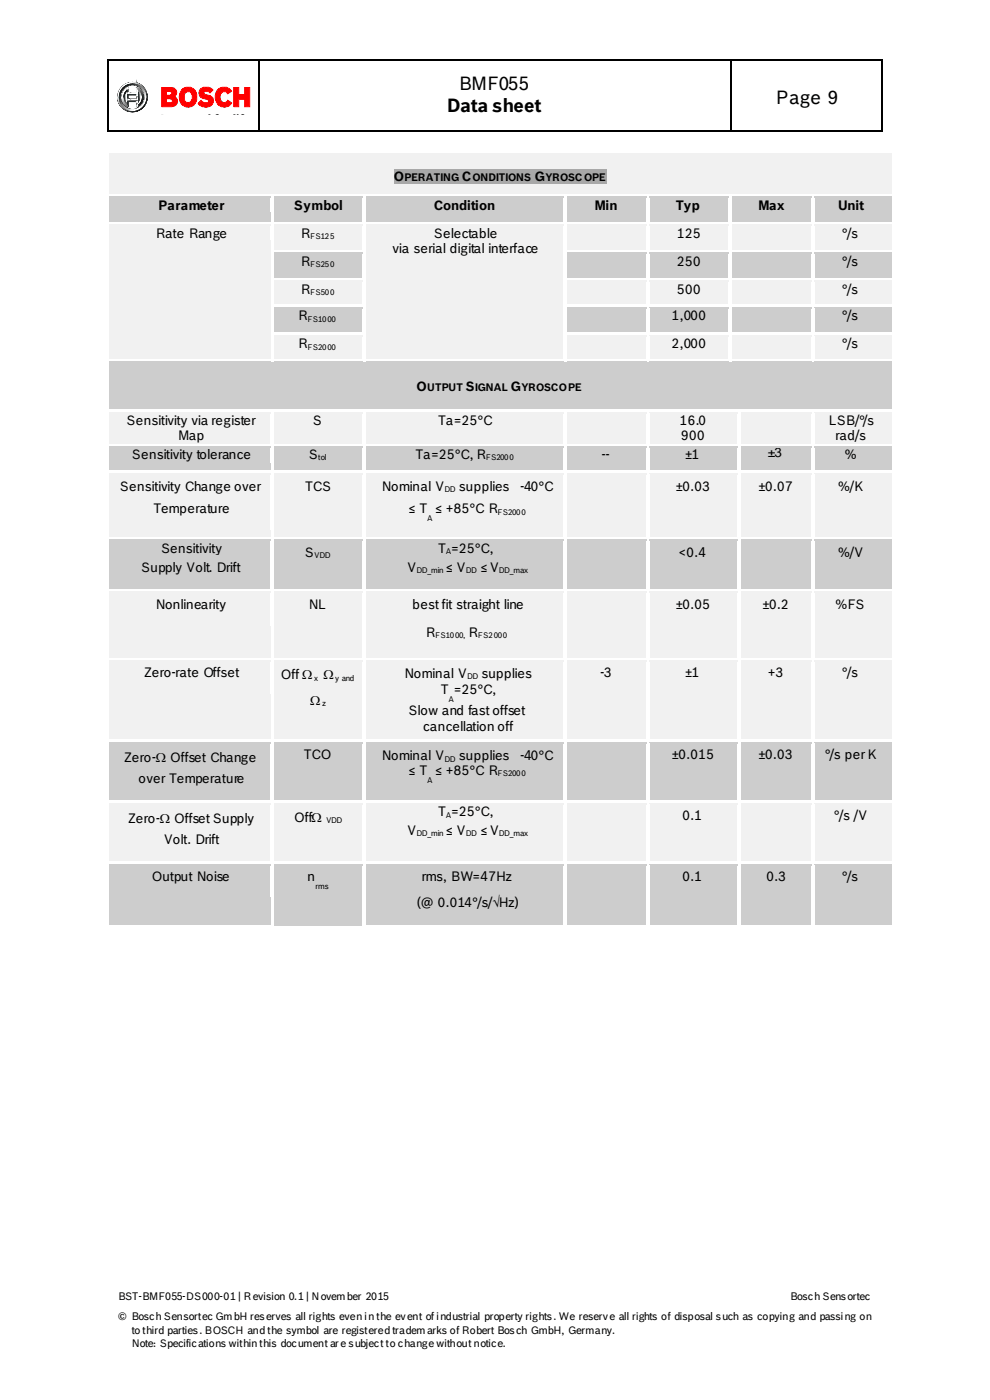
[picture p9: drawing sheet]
<svg xmlns="http://www.w3.org/2000/svg" width="210mm" height="297mm" viewBox="0 0 210 297" stroke-linecap="round" stroke-linejoin="round" font-family="sans-serif">
<defs><g id="words">
<g font-size="4">
<text x="94.8" y="23.7">Data sheet</text>
<text x="97.4" y="19.2">BMF055</text>
<text x="164.5" y="22">Page 9</text>
</g>
<g font-size="2.8">
<text x="83.5" y="38.4">O</text>
<text x="97.9" y="38.4">C</text>
<text x="113.5" y="38.4">G</text>
<text x="33.6" y="44.6">Parameter</text>
<text x="62.4" y="44.6">Symbol</text>
<text x="92" y="44.6">Condition</text>
<text x="126.2" y="44.6">Min</text>
<text x="143.4" y="44.6">Typ</text>
<text x="160.9" y="44.6">Max</text>
<text x="177.8" y="44.6">Unit</text>
<text x="33" y="50.5">Rate Range</text>
<text x="63.8" y="50.5">R</text>
<text x="83.3" y="53.6">via serial digital interface</text>
<text x="92" y="50.5">Selectable</text>
<text x="143.7" y="50.5">125</text>
<text x="178.6" y="50.5">°/s</text>
<text x="63.8" y="56.4">R</text>
<text x="143.7" y="56.4">250</text>
<text x="178.6" y="56.4">°/s</text>
<text x="63.8" y="62.4">R</text>
<text x="143.7" y="62.4">500</text>
<text x="178.6" y="62.4">°/s</text>
<text x="63.2" y="68">R</text>
<text x="142.5" y="68">1,000</text>
<text x="178.6" y="68">°/s</text>
<text x="63.2" y="73.9">R</text>
<text x="142.5" y="73.9">2,000</text>
<text x="178.6" y="73.9">°/s</text>
<text x="88.3" y="83">O</text>
<text x="98.8" y="83">S</text>
<text x="108.4" y="83">G</text>
<text x="26.8" y="90.3">Sensitivity via register</text>
<text x="37.8" y="93.4">Map</text>
<text x="66.3" y="90.3">S</text>
<text x="92.9" y="90.3">Ta=25°C</text>
<text x="144.2" y="90.3">16.0</text>
<text x="144.5" y="93.4">900</text>
<text x="175.8" y="90.3">LSB/°/s</text>
<text x="177.2" y="93.4">rad/s</text>
<text x="27.9" y="97.4">Sensitivity tolerance</text>
<text x="65.5" y="97.4">S</text>
<text x="88.1" y="97.4">Ta=25°C, R</text>
<text x="127.6" y="97.4">--</text>
<text x="145.3" y="97.4">±1</text>
<text x="162.8" y="97.1">±3</text>
<text x="179.2" y="97.4">%</text>
<text x="25.4" y="104.1">Sensitivity Change over</text>
<text x="64.6" y="104.1">TCS</text>
<text x="81" y="104.1">Nominal V</text>
<text x="97.4" y="104.1">supplies</text>
<text x="110.3" y="104.1">-40°C</text>
<text x="143.4" y="104.1">±0.03</text>
<text x="160.9" y="104.1">±0.07</text>
<text x="177.8" y="104.1">%/K</text>
<text x="32.5" y="108.9">Temperature</text>
<text x="86.6" y="108.9">≤ T ≤ +85°C R</text>
<text x="34.1" y="117.4">Sensitivity</text>
<text x="64.6" y="118.3">S</text>
<text x="92.9" y="117.4">T =25°C,</text>
<text x="143.9" y="118.3">&lt;0.4</text>
<text x="177.8" y="118.3">%/V</text>
<text x="29.9" y="121.4">Supply Volt. Drift</text>
<text x="86.4" y="121.4">V</text>
<text x="94.5" y="121.4">≤ V</text>
<text x="101.9" y="121.4">≤ V</text>
<text x="33" y="129.3">Nonlinearity</text>
<text x="65.5" y="129.3">NL</text>
<text x="87.5" y="129.3">best fit straight line</text>
<text x="143.4" y="129.3">±0.05</text>
<text x="161.7" y="129.3">±0.2</text>
<text x="177.2" y="129.3">%FS</text>
<text x="90.3" y="135.2">R</text>
<text x="99.3" y="135.2">R</text>
<text x="30.5" y="143.7">Zero-rate Offset</text>
<text x="85.8" y="143.9">Nominal V</text>
<text x="102.2" y="143.9">supplies</text>
<text x="127.3" y="143.7">-3</text>
<text x="145.3" y="143.7">±1</text>
<text x="162.8" y="143.7">+3</text>
<text x="178.6" y="143.7">°/s</text>
<text x="59.5" y="144.2">Off Ω</text>
<text x="65.8" y="149.6">Ω</text>
<text x="68.6" y="144.2">Ω</text>
<text x="93.4" y="147.3">T =25°C,</text>
<text x="86.6" y="151.8">Slow and fast offset</text>
<text x="89.7" y="155.2">cancellation off</text>
<text x="26.2" y="161.7">Zero-Ω Offset Change</text>
<text x="64.3" y="161.1">TCO</text>
<text x="81" y="161.4">Nominal V</text>
<text x="97.4" y="161.4">supplies</text>
<text x="110.3" y="161.4">-40°C</text>
<text x="142.5" y="161.1">±0.015</text>
<text x="160.9" y="161.1">±0.03</text>
<text x="175" y="161.1">°/s per K</text>
<text x="29.4" y="166.2">over Temperature</text>
<text x="86.6" y="164.5">≤ T ≤ +85°C R</text>
<text x="92.9" y="173.3">T =25°C,</text>
<text x="27.1" y="174.7">Zero-Ω Offset Supply</text>
<text x="34.7" y="179.2">Volt. Drift</text>
<text x="62.4" y="174.4">OffΩ</text>
<text x="86.4" y="177.2">V</text>
<text x="94.5" y="177.2">≤ V</text>
<text x="101.9" y="177.2">≤ V</text>
<text x="144.8" y="174.1">0.1</text>
<text x="177" y="174.1">°/s /V</text>
<text x="32.2" y="187.1">Output Noise</text>
<text x="65.2" y="187.1">n</text>
<text x="89.5" y="187.1">rms, BW=47Hz</text>
<text x="144.8" y="187.1">0.1</text>
<text x="162.6" y="187.1">0.3</text>
<text x="178.6" y="187.1">°/s</text>
<text x="88.3" y="192.5">(@ 0.014°/s/√Hz)</text>
</g>
<g font-size="2.3">
<text x="85.8" y="38.4">PERATING</text>
<text x="100.2" y="38.4">ONDITIONS</text>
<text x="115.7" y="38.4">YROSCOPE</text>
<text x="90.6" y="83">UTPUT</text>
<text x="100.8" y="83">IGNAL</text>
<text x="110.6" y="83">YROSCOPE</text>
<text x="25.1" y="276">BST-BMF055-DS000-01 | Revision 0.1 | November 2015</text>
<text x="25.1" y="280.2">© Bosch Sensortec GmbH reserves all rights even in the event of industrial property rights. We reserve all rights of disposal such as copying and passing on</text>
<text x="167.6" y="276">Bosch Sensortec</text>
<text x="27.9" y="283.1">to third parties. BOSCH and the symbol are registered trademarks of Robert Bosch GmbH, Germany.</text>
<text x="27.9" y="285.9">Note: Specifications within this document are subject to change without notice.</text>
</g>
<g font-size="1.7">
<text x="65.8" y="50.8">FS125</text>
<text x="65.8" y="56.7">FS250</text>
<text x="65.8" y="62.7">FS500</text>
<text x="65.2" y="68.3">FS1000</text>
<text x="65.2" y="74.2">FS2000</text>
<text x="67.5" y="97.6">tol</text>
<text x="103" y="97.6">FS2000</text>
<text x="94.3" y="104.4">DD</text>
<text x="90.6" y="110.6">A</text>
<text x="105.6" y="109.2">FS2000</text>
<text x="66.6" y="118.5">VDD</text>
<text x="94.5" y="117.7">A</text>
<text x="88.3" y="121.6">DD_min</text>
<text x="98.8" y="121.6">DD</text>
<text x="105.8" y="121.6">DD_max</text>
<text x="92.3" y="135.5">FS1000,</text>
<text x="101.3" y="135.5">FS2000</text>
<text x="66.6" y="144.5">x</text>
<text x="68.3" y="149.9">z</text>
<text x="71.1" y="144.5">y and</text>
<text x="95.1" y="149">A</text>
<text x="99.1" y="144.2">DD</text>
<text x="94.3" y="161.7">DD</text>
<text x="90.6" y="166.2">A</text>
<text x="105.6" y="164.8">FS2000</text>
<text x="94.5" y="173.6">A</text>
<text x="69.1" y="174.7">VDD</text>
<text x="88.3" y="177.5">DD_min</text>
<text x="98.8" y="177.5">DD</text>
<text x="105.8" y="177.5">DD_max</text>
<text x="66.9" y="188.8">rms</text>
</g>
</g></defs>
<g fill="#000">
<path d="M22.9 12.7h.2v.3h-.2zM54.8 12.7h.2v.3h-.2zM154.9 12.7h.3v.3h-.3zM186.8 12.7h.3v.3h-.3zM22.9 27.7h.2v.2h-.2zM54.8 27.7h.2v.2h-.2zM154.9 27.7h.3v.2h-.3zM186.8 27.7h.3v.2h-.3z"/>
<path d="M25 20.6a3.1 3.1 0 0 1 6.2 0 3.1 3.1 0 0 1-6.2 0zM25.1 20.6a3 3 0 0 0 6.1 0 3 3 0 0 0-6.1 0zM25.4 20.6a2.73 2.73 0 0 1 5.4 0 2.73 2.73 0 0 1-5.4 0zM25.4 20.6a2.7 2.7 0 0 0 5.4 0 2.7 2.7 0 0 0-5.4 0zM26.5 19l.6-.4 .1 1.1h1.8l.1-1.1a2.19 2.19 0 0 1 1.2 2 2.19 2.19 0 0 1-1.3 2v-1h-1.8v1a2.12 2.12 0 0 1-.7-3.6zM26.6 19.1a2.19 2.19 0 0 0 .5 3.5l.1-1.1h1.9v1a1.89 1.89 0 0 0 1-2.7l-.4-.7-.5-.4-.1 1.1h-1.9l-.1-1.1zM29.4 19.3a1.95 1.95 0 0 1 0 2.6zM29.5 19.5v2.2a1.94 1.94 0 0 0 0-2.2zM26.8 19.3v2.6a1.95 1.95 0 0 1 0-2.6zM26.7 19.6a1.79 1.79 0 0 0 0 2zM27.1 20.2l2-.1v1h-1.9zM27.2 20.2v.8h1.8v-.8z"/>
</g>
<path d="M23 13v14.7M23.1 12.8h31.7M54.9 13v14.7M55 12.8h99.9M155.1 13v14.7M155.2 12.8h31.6M187 13v14.7M23.1 27.8h31.7M55 27.8h99.9M155.2 27.8h31.6" fill="none" stroke="#000" stroke-width=".28"/>
<g fill="none" stroke="#000" stroke-width=".21">
<path d="M26.5 19l.6-.4 .1 1.1h1.8l.1-1.1a2.19 2.19 0 0 1 1.2 2 2.19 2.19 0 0 1-1.3 2v-1h-1.8v1a2.12 2.12 0 0 1-.7-3.6zM26.6 19.1l.5-.4 .1 1.1h1.9v-1a1.89 1.89 0 0 1 1 2.7l-.4 .7-.5 .4-.1-1.1h-1.9l-.1 1a1.89 1.89 0 0 1-1-2.7zM26.7 19.6v2a1.78 1.78 0 0 1 0-2zM26.8 19.3v2.6a1.95 1.95 0 0 1 0-2.6zM29.4 19.3a1.95 1.95 0 0 1 0 2.6zM29.5 19.5a1.94 1.94 0 0 1 0 2.2zM27.1 20.2l2-.1v1h-1.9zM27.2 20.2h1.8v.8h-1.8z"/>
<circle cx="28.1" cy="20.6" r="3.1"/>
<circle cx="28.1" cy="20.6" r="2.66"/>
<circle cx="28.1" cy="20.6" r="3"/>
<circle cx="28.1" cy="20.6" r="2.73"/>
</g>
<path d="M34.3 18.6h1.5a1.13 1.13 0 0 1 1.4 .4 1.13 1.13 0 0 1-.1 1.4l-.2 .1a1.09 1.09 0 0 1 .7 1.4 1.09 1.09 0 0 1-1.3 .7h-2zM35.3 21v.8h.8a.44 .44 0 0 0 .5-.4 .44 .44 0 0 0-.6-.4zM35.3 19.4v.8h.7a.41 .41 0 0 0 .5-.4 .41 .41 0 0 0-.4-.4z" fill="#fff"/>
<path d="M34.3 18.6h1.5a1.13 1.13 0 0 1 1.4 .4 1.13 1.13 0 0 1-.1 1.4l-.2 .1a1.09 1.09 0 0 1 .7 1.4 1.09 1.09 0 0 1-1.3 .7h-2zM35.3 19.4h.8a.41 .41 0 0 1 .4 .4 .41 .41 0 0 1-.5 .4h-.7zM35.3 21h.7a.44 .44 0 0 1 .6 .4 .44 .44 0 0 1-.5 .4h-.8z" fill="none" stroke="#fff" stroke-width=".21"/>
<path d="M38.7 19a1.93 1.93 0 0 1 2.4-.1 1.93 1.93 0 0 1 .6 2.4 1.86 1.86 0 0 1-2.3 1.3 1.86 1.86 0 0 1-1.3-2.3l.1-.6zM39.4 19.6a1.22 1.22 0 0 0-.4 1.3 1.22 1.22 0 0 0 1.1 .9 1.26 1.26 0 0 0 .7-1.3 1.26 1.26 0 0 0-.9-1.1z" fill="#fff"/>
<path d="M38.7 19a1.93 1.93 0 0 1 2.4-.1 1.93 1.93 0 0 1 .6 2.4 1.86 1.86 0 0 1-2.3 1.3 1.86 1.86 0 0 1-1.3-2.3l.1-.6zM39.4 19.6a.98 .98 0 0 1 1.2 .1 .98 .98 0 0 1 .2 1.2 .91 .91 0 0 1-1.1 .9 .91 .91 0 0 1-.7-1.2l.1-.5z" fill="none" stroke="#fff" stroke-width=".21"/>
<path d="M42.6 18.9a1.91 1.91 0 0 1 2.6 .2l-.6 .6a.74 .74 0 0 0-.7-.4 .74 .74 0 0 0-.7 .4l.4 .4a1.41 1.41 0 0 1 1.5 1.9 1.98 1.98 0 0 1-3.1 0l.7-.6a.91 .91 0 0 0 1.6 .1 1.33 1.33 0 0 0-1.2-.6 1.17 1.17 0 0 1-.5-2z" fill="#fff"/>
<path d="M42.6 18.9a1.91 1.91 0 0 1 2.6 .2l-.6 .6a.74 .74 0 0 0-.7-.4 .74 .74 0 0 0-.7 .4l.4 .4a1.41 1.41 0 0 1 1.5 1.9 1.98 1.98 0 0 1-3.1 0l.7-.6a.91 .91 0 0 0 1.6 .1 1.33 1.33 0 0 0-1.2-.6 1.17 1.17 0 0 1-.5-2z" fill="none" stroke="#fff" stroke-width=".21"/>
<path d="M46.2 19.1a1.78 1.78 0 0 1 2.9 .3l-.3 .1a.49 .49 0 0 1-.5 .3 .49 .49 0 0 1-.4-.3 1.1 1.1 0 0 0-1.2 .5 1.1 1.1 0 0 0 .1 1.2 .86 .86 0 0 0 .7 .6 .86 .86 0 0 0 .8-.5l.3 .2a.36 .36 0 0 1 .4 .3 .36 .36 0 0 1-.2 .4 1.93 1.93 0 0 1-2.3 .2 1.93 1.93 0 0 1-.8-2.3z" fill="#fff"/>
<path d="M46.2 19.1a1.78 1.78 0 0 1 2.9 .3l-.3 .1a.49 .49 0 0 1-.5 .3 .49 .49 0 0 1-.4-.3 1.1 1.1 0 0 0-1.2 .5 1.1 1.1 0 0 0 .1 1.2 .86 .86 0 0 0 .7 .6 .86 .86 0 0 0 .8-.5l.3 .2a.36 .36 0 0 1 .4 .3 .36 .36 0 0 1-.2 .4 1.93 1.93 0 0 1-2.3 .2 1.93 1.93 0 0 1-.8-2.3z" fill="none" stroke="#fff" stroke-width=".21"/>
<path d="M49.6 18.6h1l.1 1.5h1.2v-1.5h1v4h-1v-1.6h-1.3v1.6h-1z" fill="#fff"/>
<path d="M49.6 18.6h1l.1 1.5h1.2v-1.5h1v4h-1v-1.6h-1.3v1.6h-1z" fill="none" stroke="#fff" stroke-width=".21"/>
<path d="M25 20.6a3.1 3.1 0 0 1 6.2 0 3.1 3.1 0 0 1-6.2 0zM25.4 20.6a2.7 2.7 0 0 0 5.4 0 2.7 2.7 0 0 0-5.4 0zM26.5 19l.6-.4v1.1h1.9v-1a1.87 1.87 0 0 1 1.2 2.5 1.71 1.71 0 0 1-1.1 1.4l-.1-1.1h-1.9v1a2.13 2.13 0 0 1-.6-3.5zM29.5 19.4v2.4v-.1a1.98 1.98 0 0 0 0-2.3zM26.7 19.4a1.91 1.91 0 0 0 0 2.4zM27.1 20.1v1h1.9v-1z" fill="#fff"/>
<g fill="none" stroke="#fff" stroke-width=".21">
<path d="M26.5 19l.6-.4v1.1h1.9v-1a1.87 1.87 0 0 1 1.2 2.5 1.71 1.71 0 0 1-1.1 1.4l-.1-1.1h-1.9v1a2.13 2.13 0 0 1-.6-3.5zM26.7 19.4v2.4a1.87 1.87 0 0 1 0-2.4zM29.5 19.4a2.01 2.01 0 0 1 0 2.4zM27.1 20.1h1.9v1h-1.9z"/>
<circle cx="28.1" cy="20.6" r="3.1"/>
<circle cx="28.1" cy="20.6" r="2.7"/>
</g>
<path d="M26 18.3l1-.6 1.1-.2a3.4 3.4 0 0 0-3.1 3.1 3.1 3.1 0 0 1 1-2.3z" fill="#565656"/>
<path d="M26 18.3l1-.6 1.1-.2a3.4 3.4 0 0 0-3.1 3.1l.2-1.1z" fill="none" stroke="#565656" stroke-width=".21"/>
<path d="M25.2 21.7l.1 .1z" fill="#494949"/>
<path d="M25.2 21.7l.1 .1z" fill="none" stroke="#494949" stroke-width=".21"/>
<path d="M25.2 21.8l.1 .1z" fill="#464646"/>
<path d="M25.2 21.8l.1 .1z" fill="none" stroke="#464646" stroke-width=".21"/>
<path d="M25.2 21.8l.2 .1z" fill="#454545"/>
<path d="M25.2 21.8l.2 .1z" fill="none" stroke="#454545" stroke-width=".21"/>
<path d="M25.3 21.9l.1 .1z" fill="#444"/>
<path d="M25.3 21.9l.1 .1z" fill="none" stroke="#444" stroke-width=".21"/>
<path d="M25.3 21.9l.1 .1z" fill="#444"/>
<path d="M25.3 21.9l.1 .1z" fill="none" stroke="#444" stroke-width=".21"/>
<path d="M25.3 22h.1z" fill="#434343"/>
<path d="M25.3 22h.1z" fill="none" stroke="#434343" stroke-width=".21"/>
<path d="M25.3 22l.2 .1z" fill="#414141"/>
<path d="M25.3 22l.2 .1z" fill="none" stroke="#414141" stroke-width=".21"/>
<path d="M25.4 22.1h.1z" fill="#404040"/>
<path d="M25.4 22.1h.1z" fill="none" stroke="#404040" stroke-width=".21"/>
<path d="M25.4 22.1l.1 .1z" fill="#3f3f3f"/>
<path d="M25.4 22.1l.1 .1z" fill="none" stroke="#3f3f3f" stroke-width=".21"/>
<path d="M25.4 22.2h.1z" fill="#3e3e3e"/>
<path d="M25.4 22.2h.1z" fill="none" stroke="#3e3e3e" stroke-width=".21"/>
<path d="M25.4 22.2l.2 .1z" fill="#3b3b3b"/>
<path d="M25.4 22.2l.2 .1z" fill="none" stroke="#3b3b3b" stroke-width=".21"/>
<path d="M25.5 22.3h.1z" fill="#393939"/>
<path d="M25.5 22.3h.1z" fill="none" stroke="#393939" stroke-width=".21"/>
<path d="M27.1 23.5h.1z" fill="#020202"/>
<path d="M27.1 23.5h.1z" fill="none" stroke="#020202" stroke-width=".21"/>
<path d="M27.2 23.5v.1z" fill="#020202"/>
<path d="M27.2 23.5v.1z" fill="none" stroke="#020202" stroke-width=".21"/>
<path d="M27.2 23.5l.1 .1z" fill="#020202"/>
<path d="M27.2 23.5l.1 .1z" fill="none" stroke="#020202" stroke-width=".21"/>
<path d="M27.3 23.6h.1z" fill="#020202"/>
<path d="M27.3 23.6h.1z" fill="none" stroke="#020202" stroke-width=".21"/>
<path d="M27.4 23.6h.1z" fill="#010101"/>
<path d="M27.4 23.6h.1z" fill="none" stroke="#010101" stroke-width=".21"/>
<path d="M27.5 23.6l.1 .1z" fill="#010101"/>
<path d="M27.5 23.6l.1 .1z" fill="none" stroke="#010101" stroke-width=".21"/>
<path d="M27.6 23.6l.1 .1z" fill="#010101"/>
<path d="M27.6 23.6l.1 .1z" fill="none" stroke="#010101" stroke-width=".21"/>
<path d="M27.7 23.6l.1 .1z" fill="#010101"/>
<path d="M27.7 23.6l.1 .1z" fill="none" stroke="#010101" stroke-width=".21"/>
<path d="M27.8 23.6l.1 .1z" fill="#010101"/>
<path d="M27.8 23.6l.1 .1z" fill="none" stroke="#010101" stroke-width=".21"/>
<path d="M27.9 23.7h.1z" fill="#010101"/>
<path d="M27.9 23.7h.1z" fill="none" stroke="#010101" stroke-width=".21"/>
<path d="M28 23.7h.1z" fill="#010101"/>
<path d="M28 23.7h.1z" fill="none" stroke="#010101" stroke-width=".21"/>
<path d="M28.1 23.7h.1z" fill="#010101"/>
<path d="M28.1 23.7h.1z" fill="none" stroke="#010101" stroke-width=".21"/>
<path d="M28.1 17.5l.1 .1z" fill="#565656"/>
<path d="M28.1 17.5l.1 .1z" fill="none" stroke="#565656" stroke-width=".21"/>
<path d="M28.1 17.5l.1 .1z" fill="#555"/>
<path d="M28.1 17.5l.1 .1z" fill="none" stroke="#555" stroke-width=".21"/>
<path d="M28.2 17.5l.1 .1z" fill="#555"/>
<path d="M28.2 17.5l.1 .1z" fill="none" stroke="#555" stroke-width=".21"/>
<path d="M28.2 17.5l.1 .1z" fill="#545454"/>
<path d="M28.2 17.5l.1 .1z" fill="none" stroke="#545454" stroke-width=".21"/>
<path d="M28.3 17.5l.1 .1z" fill="#545454"/>
<path d="M28.3 17.5l.1 .1z" fill="none" stroke="#545454" stroke-width=".21"/>
<path d="M28.4 17.5l.1 .1z" fill="#535353"/>
<path d="M28.4 17.5l.1 .1z" fill="none" stroke="#535353" stroke-width=".21"/>
<path d="M28.4 17.5l.1 .1z" fill="#525252"/>
<path d="M28.4 17.5l.1 .1z" fill="none" stroke="#525252" stroke-width=".21"/>
<path d="M28.5 17.5l.1 .1z" fill="#525252"/>
<path d="M28.5 17.5l.1 .1z" fill="none" stroke="#525252" stroke-width=".21"/>
<path d="M28.5 17.5l.1 .1z" fill="#515151"/>
<path d="M28.5 17.5l.1 .1z" fill="none" stroke="#515151" stroke-width=".21"/>
<path d="M28.6 17.5l.1 .2z" fill="#515151"/>
<path d="M28.6 17.5l.1 .2z" fill="none" stroke="#515151" stroke-width=".21"/>
<path d="M28.6 17.6l.1 .1z" fill="#515151"/>
<path d="M28.6 17.6l.1 .1z" fill="none" stroke="#515151" stroke-width=".21"/>
<path d="M28.7 17.6l.1 .1z" fill="#505050"/>
<path d="M28.7 17.6l.1 .1z" fill="none" stroke="#505050" stroke-width=".21"/>
<path d="M28.7 17.6l.1 .1z" fill="#505050"/>
<path d="M28.7 17.6l.1 .1z" fill="none" stroke="#505050" stroke-width=".21"/>
<path d="M28.8 17.6l.1 .1z" fill="#505050"/>
<path d="M28.8 17.6l.1 .1z" fill="none" stroke="#505050" stroke-width=".21"/>
<path d="M28.8 17.6l.1 .1z" fill="#4f4f4f"/>
<path d="M28.8 17.6l.1 .1z" fill="none" stroke="#4f4f4f" stroke-width=".21"/>
<path d="M28.9 17.6l.1 .1z" fill="#4e4e4e"/>
<path d="M28.9 17.6l.1 .1z" fill="none" stroke="#4e4e4e" stroke-width=".21"/>
<path d="M28.9 17.6l.1 .1z" fill="#4e4e4e"/>
<path d="M28.9 17.6l.1 .1z" fill="none" stroke="#4e4e4e" stroke-width=".21"/>
<path d="M29 17.6l.1 .2z" fill="#4d4d4d"/>
<path d="M29 17.6l.1 .2z" fill="none" stroke="#4d4d4d" stroke-width=".21"/>
<path d="M29 17.7l.1 .1z" fill="#4d4d4d"/>
<path d="M29 17.7l.1 .1z" fill="none" stroke="#4d4d4d" stroke-width=".21"/>
<path d="M29.1 17.7l.1 .1z" fill="#4c4c4c"/>
<path d="M29.1 17.7l.1 .1z" fill="none" stroke="#4c4c4c" stroke-width=".21"/>
<path d="M29.1 17.7l.1 .1z" fill="#4a4a4a"/>
<path d="M29.1 17.7l.1 .1z" fill="none" stroke="#4a4a4a" stroke-width=".21"/>
<path d="M29.2 17.7l.1 .1z" fill="#4a4a4a"/>
<path d="M29.2 17.7l.1 .1z" fill="none" stroke="#4a4a4a" stroke-width=".21"/>
<path d="M29.3 17.7v.2z" fill="#494949"/>
<path d="M29.3 17.7v.2z" fill="none" stroke="#494949" stroke-width=".21"/>
<path d="M29.3 17.8l.1 .1z" fill="#494949"/>
<path d="M29.3 17.8l.1 .1z" fill="none" stroke="#494949" stroke-width=".21"/>
<path d="M29.3 17.8l.1 .1z" fill="#494949"/>
<path d="M29.3 17.8l.1 .1z" fill="none" stroke="#494949" stroke-width=".21"/>
<path d="M29.4 17.8v.1z" fill="#464646"/>
<path d="M29.4 17.8v.1z" fill="none" stroke="#464646" stroke-width=".21"/>
<path d="M29.4 17.8l.1 .1z" fill="#444"/>
<path d="M29.4 17.8l.1 .1z" fill="none" stroke="#444" stroke-width=".21"/>
<path d="M29.5 17.8v.1z" fill="#444"/>
<path d="M29.5 17.8v.1z" fill="none" stroke="#444" stroke-width=".21"/>
<path d="M29.5 17.9l.1 .1z" fill="#424242"/>
<path d="M29.5 17.9l.1 .1z" fill="none" stroke="#424242" stroke-width=".21"/>
<path d="M29.6 17.9v.1z" fill="#404040"/>
<path d="M29.6 17.9v.1z" fill="none" stroke="#404040" stroke-width=".21"/>
<path d="M29.7 17.9v.1z" fill="#3f3f3f"/>
<path d="M29.7 17.9v.1z" fill="none" stroke="#3f3f3f" stroke-width=".21"/>
<path d="M29.7 18l.1 .1z" fill="#3c3c3c"/>
<path d="M29.7 18l.1 .1z" fill="none" stroke="#3c3c3c" stroke-width=".21"/>
<path d="M29.8 18v.1z" fill="#393939"/>
<path d="M29.8 18v.1z" fill="none" stroke="#393939" stroke-width=".21"/>
<path d="M29.8 18l.1 .2z" fill="#383838"/>
<path d="M29.8 18l.1 .2z" fill="none" stroke="#383838" stroke-width=".21"/>
<path d="M29.9 18.1v.1z" fill="#363636"/>
<path d="M29.9 18.1v.1z" fill="none" stroke="#363636" stroke-width=".21"/>
<path d="M30 18.1v.2z" fill="#353535"/>
<path d="M30 18.1v.2z" fill="none" stroke="#353535" stroke-width=".21"/>
<path d="M30 18.2l.1 .1z" fill="#343434"/>
<path d="M30 18.2l.1 .1z" fill="none" stroke="#343434" stroke-width=".21"/>
<path d="M30.1 18.2v.2z" fill="#323232"/>
<path d="M30.1 18.2v.2z" fill="none" stroke="#323232" stroke-width=".21"/>
<path d="M30.2 18.3v.1z" fill="#303030"/>
<path d="M30.2 18.3v.1z" fill="none" stroke="#303030" stroke-width=".21"/>
<path d="M30.2 18.4h.1z" fill="#2d2d2d"/>
<path d="M30.2 18.4h.1z" fill="none" stroke="#2d2d2d" stroke-width=".21"/>
<path d="M30.2 18.5h.1z" fill="#2b2b2b"/>
<path d="M30.2 18.5h.1z" fill="none" stroke="#2b2b2b" stroke-width=".21"/>
<path d="M30.2 18.5h.1z" fill="#2b2b2b"/>
<path d="M30.2 18.5h.1z" fill="none" stroke="#2b2b2b" stroke-width=".21"/>
<path d="M30.3 18.5h.1z" fill="#292929"/>
<path d="M30.3 18.5h.1z" fill="none" stroke="#292929" stroke-width=".21"/>
<path d="M30.3 18.6h.2z" fill="#282828"/>
<path d="M30.3 18.6h.2z" fill="none" stroke="#282828" stroke-width=".21"/>
<path d="M30.4 18.6l.1 .1z" fill="#272727"/>
<path d="M30.4 18.6l.1 .1z" fill="none" stroke="#272727" stroke-width=".21"/>
<path d="M30.5 18.7l.1 .1z" fill="#242424"/>
<path d="M30.5 18.7l.1 .1z" fill="none" stroke="#242424" stroke-width=".21"/>
<path d="M30.5 18.8h.1z" fill="#232323"/>
<path d="M30.5 18.8h.1z" fill="none" stroke="#232323" stroke-width=".21"/>
<path d="M30.6 18.9h.1z" fill="#202020"/>
<path d="M30.6 18.9h.1z" fill="none" stroke="#202020" stroke-width=".21"/>
<path d="M30.6 18.9l.1 .1z" fill="#1e1e1e"/>
<path d="M30.6 18.9l.1 .1z" fill="none" stroke="#1e1e1e" stroke-width=".21"/>
<path d="M30.7 19l.1 .1z" fill="#1c1c1c"/>
<path d="M30.7 19l.1 .1z" fill="none" stroke="#1c1c1c" stroke-width=".21"/>
<path d="M30.7 19.1h.1z" fill="#1a1a1a"/>
<path d="M30.7 19.1h.1z" fill="none" stroke="#1a1a1a" stroke-width=".21"/>
<path d="M30.8 19.2h.1z" fill="#191919"/>
<path d="M30.8 19.2h.1z" fill="none" stroke="#191919" stroke-width=".21"/>
<path d="M30.8 19.2l.1 .1z" fill="#181818"/>
<path d="M30.8 19.2l.1 .1z" fill="none" stroke="#181818" stroke-width=".21"/>
<path d="M30.8 19.3l.1 .1z" fill="#161616"/>
<path d="M30.8 19.3l.1 .1z" fill="none" stroke="#161616" stroke-width=".21"/>
<path d="M30.9 19.4l.1 .1z" fill="#131313"/>
<path d="M30.9 19.4l.1 .1z" fill="none" stroke="#131313" stroke-width=".21"/>
<path d="M30.9 19.5l.1 .1z" fill="#111"/>
<path d="M30.9 19.5l.1 .1z" fill="none" stroke="#111" stroke-width=".21"/>
<path d="M31 19.6v.1z" fill="#0e0e0e"/>
<path d="M31 19.6v.1z" fill="none" stroke="#0e0e0e" stroke-width=".21"/>
<path d="M31 19.7l.1 .1z" fill="#0d0d0d"/>
<path d="M31 19.7l.1 .1z" fill="none" stroke="#0d0d0d" stroke-width=".21"/>
<path d="M31 19.8h.1z" fill="#0b0b0b"/>
<path d="M31 19.8h.1z" fill="none" stroke="#0b0b0b" stroke-width=".21"/>
<path d="M31 19.8l.1 .1z" fill="#0a0a0a"/>
<path d="M31 19.8l.1 .1z" fill="none" stroke="#0a0a0a" stroke-width=".21"/>
<path d="M31.1 19.9v.1z" fill="#090909"/>
<path d="M31.1 19.9v.1z" fill="none" stroke="#090909" stroke-width=".21"/>
<path d="M31.1 20v.1z" fill="#060606"/>
<path d="M31.1 20v.1z" fill="none" stroke="#060606" stroke-width=".21"/>
<path d="M31.1 20.1l.1 .1z" fill="#050505"/>
<path d="M31.1 20.1l.1 .1z" fill="none" stroke="#050505" stroke-width=".21"/>
<path d="M31.1 20.2l.1 .1z" fill="#030303"/>
<path d="M31.1 20.2l.1 .1z" fill="none" stroke="#030303" stroke-width=".21"/>
<path d="M31.1 20.3l.1 .1z" fill="#020202"/>
<path d="M31.1 20.3l.1 .1z" fill="none" stroke="#020202" stroke-width=".21"/>
<path d="M31.1 20.4l.1 .1z" fill="#010101"/>
<path d="M31.1 20.4l.1 .1z" fill="none" stroke="#010101" stroke-width=".21"/>
<path d="M31.1 20.5l.1 .1z" fill="#010101"/>
<path d="M31.1 20.5l.1 .1z" fill="none" stroke="#010101" stroke-width=".21"/>
<path d="M31.2 20.6v.1z" fill="#010101"/>
<path d="M31.2 20.6v.1z" fill="none" stroke="#010101" stroke-width=".21"/>
<path d="M31.2 20.6v.1z" fill="#010101"/>
<path d="M31.2 20.6v.1z" fill="none" stroke="#010101" stroke-width=".21"/>
<path d="M31.2 20.7v.1z" fill="#010101"/>
<path d="M31.2 20.7v.1z" fill="none" stroke="#010101" stroke-width=".21"/>
<path d="M31.1 20.8l.1 .1z" fill="#010101"/>
<path d="M31.1 20.8l.1 .1z" fill="none" stroke="#010101" stroke-width=".21"/>
<path d="M31.1 20.9l.1 .1z" fill="#010101"/>
<path d="M31.1 20.9l.1 .1z" fill="none" stroke="#010101" stroke-width=".21"/>
<g fill="#000">
<path d="M28.4 23.6l.2 .1zM28.5 23.6l.1 .1zM28.6 23.6h.1zM28.7 23.6h.1zM28.8 23.6h.1zM28.9 23.6h.1zM29 23.5h.1zM29.1 23.5h.1zM29.1 23.5h.2zM29.2 23.4h.2zM29.3 23.4h.1zM29.4 23.4h.1z"/>
<path d="M29.5 23.3h.1zM29.6 23.3h.1zM29.7 23.2h.1zM29.8 23.1h.1zM29.9 23.1h.1zM29.9 23h.2zM30 23h.1zM30.1 22.9h.1zM30.2 22.9l.1-.1zM30.2 22.8h.1zM30.3 22.8l.1-.1zM30.4 22.6v.1z"/>
<path d="M30.5 22.5l-.1 .1zM30.5 22.5v.1zM30.6 22.4l-.1 .1zM30.6 22.3v.1zM30.7 22.3v.1zM30.7 22.2v.1zM30.8 22.1l-.1 .1zM30.8 22v.1zM30.9 21.9l-.1 .1zM30.9 21.9v.1zM30.9 21.8v.1zM31 21.7v.1z"/>
<path d="M31 21.6v.1zM31 21.5v.1zM31.1 21.4v.1zM31.1 21.3v.1zM31.1 21.2v.1zM31.1 21.1v.2zM31.1 21v.2zM31.1 21l.1 .1z"/>
</g>
<g fill="none" stroke="#000" stroke-width=".21">
<path d="M28.4 23.6l.2 .1zM28.5 23.6l.1 .1zM28.6 23.6h.1zM28.7 23.6h.1zM28.8 23.6h.1zM28.9 23.6h.1zM29 23.5h.1zM29.1 23.5h.1zM29.1 23.5h.2zM29.2 23.4h.2zM29.3 23.4h.1zM29.4 23.4h.1z"/>
<path d="M29.5 23.3h.1zM29.6 23.3h.1zM29.7 23.2h.1zM29.8 23.1h.1zM29.9 23.1h.1zM29.9 23h.2zM30 23h.1zM30.1 22.9h.1zM30.2 22.9l.1-.1zM30.2 22.8h.1zM30.3 22.8l.1-.1zM30.4 22.6v.1z"/>
<path d="M30.5 22.5l-.1 .1zM30.5 22.5v.1zM30.6 22.4l-.1 .1zM30.6 22.3v.1zM30.7 22.3v.1zM30.7 22.2v.1zM30.8 22.1l-.1 .1zM30.8 22v.1zM30.9 21.9l-.1 .1zM30.9 21.9v.1zM30.9 21.8v.1zM31 21.7v.1z"/>
<path d="M31 21.6v.1zM31 21.5v.1zM31.1 21.4v.1zM31.1 21.3v.1zM31.1 21.2v.1zM31.1 21.1v.2zM31.1 21v.2zM31.1 21l.1 .1z"/>
</g>
<path d="M28.3 23.7h.2z" fill="#010101"/>
<path d="M28.3 23.7h.2z" fill="none" stroke="#010101" stroke-width=".21"/>
<path d="M28.2 23.7h.2z" fill="#010101"/>
<path d="M28.2 23.7h.2z" fill="none" stroke="#010101" stroke-width=".21"/>
<path d="M28.2 23.7h.1z" fill="#010101"/>
<path d="M28.2 23.7h.1z" fill="none" stroke="#010101" stroke-width=".21"/>
<path d="M28.1 23.7h.1z" fill="#010101"/>
<path d="M28.1 23.7h.1z" fill="none" stroke="#010101" stroke-width=".21"/>
<path d="M25.9 22.8h.1z" fill="#2b2b2b"/>
<path d="M25.9 22.8h.1z" fill="none" stroke="#2b2b2b" stroke-width=".21"/>
<path d="M26 22.8v.1z" fill="#292929"/>
<path d="M26 22.8v.1z" fill="none" stroke="#292929" stroke-width=".21"/>
<path d="M26 22.9l.1 .1z" fill="#272727"/>
<path d="M26 22.9l.1 .1z" fill="none" stroke="#272727" stroke-width=".21"/>
<path d="M26.1 22.9l.1 .1z" fill="#242424"/>
<path d="M26.1 22.9l.1 .1z" fill="none" stroke="#242424" stroke-width=".21"/>
<path d="M26.2 23v.1z" fill="#202020"/>
<path d="M26.2 23v.1z" fill="none" stroke="#202020" stroke-width=".21"/>
<path d="M26.2 23l.1 .1z" fill="#1e1e1e"/>
<path d="M26.2 23l.1 .1z" fill="none" stroke="#1e1e1e" stroke-width=".21"/>
<path d="M26.3 23.1l.1 .1z" fill="#1b1b1b"/>
<path d="M26.3 23.1l.1 .1z" fill="none" stroke="#1b1b1b" stroke-width=".21"/>
<path d="M26.4 23.1v.1z" fill="#191919"/>
<path d="M26.4 23.1v.1z" fill="none" stroke="#191919" stroke-width=".21"/>
<path d="M26.5 23.2v.1z" fill="#171717"/>
<path d="M26.5 23.2v.1z" fill="none" stroke="#171717" stroke-width=".21"/>
<path d="M26.5 23.2l.1 .1z" fill="#141414"/>
<path d="M26.5 23.2l.1 .1z" fill="none" stroke="#141414" stroke-width=".21"/>
<path d="M26.6 23.3l.1 .1z" fill="#101010"/>
<path d="M26.6 23.3l.1 .1z" fill="none" stroke="#101010" stroke-width=".21"/>
<path d="M26.7 23.3v.1z" fill="#0d0d0d"/>
<path d="M26.7 23.3v.1z" fill="none" stroke="#0d0d0d" stroke-width=".21"/>
<path d="M26.8 23.3v.1z" fill="#0b0b0b"/>
<path d="M26.8 23.3v.1z" fill="none" stroke="#0b0b0b" stroke-width=".21"/>
<path d="M26.8 23.4l.1 .1z" fill="#090909"/>
<path d="M26.8 23.4l.1 .1z" fill="none" stroke="#090909" stroke-width=".21"/>
<path d="M26.9 23.4l.1 .1z" fill="#060606"/>
<path d="M26.9 23.4l.1 .1z" fill="none" stroke="#060606" stroke-width=".21"/>
<path d="M27 23.4l.1 .1z" fill="#050505"/>
<path d="M27 23.4l.1 .1z" fill="none" stroke="#050505" stroke-width=".21"/>
<path d="M27.1 23.5h.1z" fill="#020202"/>
<path d="M27.1 23.5h.1z" fill="none" stroke="#020202" stroke-width=".21"/>
<path d="M25.5 22.3h.1z" fill="#393939"/>
<path d="M25.5 22.3h.1z" fill="none" stroke="#393939" stroke-width=".21"/>
<path d="M25.5 22.3l.1 .1z" fill="#383838"/>
<path d="M25.5 22.3l.1 .1z" fill="none" stroke="#383838" stroke-width=".21"/>
<path d="M25.5 22.4h.2z" fill="#373737"/>
<path d="M25.5 22.4h.2z" fill="none" stroke="#373737" stroke-width=".21"/>
<path d="M25.6 22.4l.1 .1z" fill="#363636"/>
<path d="M25.6 22.4l.1 .1z" fill="none" stroke="#363636" stroke-width=".21"/>
<path d="M25.6 22.5h.1z" fill="#353535"/>
<path d="M25.6 22.5h.1z" fill="none" stroke="#353535" stroke-width=".21"/>
<path d="M25.6 22.5l.2 .1z" fill="#343434"/>
<path d="M25.6 22.5l.2 .1z" fill="none" stroke="#343434" stroke-width=".21"/>
<path d="M25.7 22.6h.1z" fill="#333"/>
<path d="M25.7 22.6h.1z" fill="none" stroke="#333" stroke-width=".21"/>
<path d="M25.7 22.6h.1z" fill="#323232"/>
<path d="M25.7 22.6h.1z" fill="none" stroke="#323232" stroke-width=".21"/>
<path d="M25.7 22.7h.2z" fill="#313131"/>
<path d="M25.7 22.7h.2z" fill="none" stroke="#313131" stroke-width=".21"/>
<path d="M25.8 22.7h.1z" fill="#2d2d2d"/>
<path d="M25.8 22.7h.1z" fill="none" stroke="#2d2d2d" stroke-width=".21"/>
<path d="M25.8 22.8h.2z" fill="#2c2c2c"/>
<path d="M25.8 22.8h.2z" fill="none" stroke="#2c2c2c" stroke-width=".21"/>
<path d="M25.9 22.8h.1z" fill="#2b2b2b"/>
<path d="M25.9 22.8h.1z" fill="none" stroke="#2b2b2b" stroke-width=".21"/>
<path d="M25 21.2l.1 .1z" fill="#505050"/>
<path d="M25 21.2l.1 .1z" fill="none" stroke="#505050" stroke-width=".21"/>
<path d="M25 21.2l.2 .1z" fill="#505050"/>
<path d="M25 21.2l.2 .1z" fill="none" stroke="#505050" stroke-width=".21"/>
<path d="M25.1 21.3l.1 .1z" fill="#4f4f4f"/>
<path d="M25.1 21.3l.1 .1z" fill="none" stroke="#4f4f4f" stroke-width=".21"/>
<path d="M25.1 21.3l.1 .1z" fill="#4e4e4e"/>
<path d="M25.1 21.3l.1 .1z" fill="none" stroke="#4e4e4e" stroke-width=".21"/>
<path d="M25.1 21.4l.1 .1z" fill="#4e4e4e"/>
<path d="M25.1 21.4l.1 .1z" fill="none" stroke="#4e4e4e" stroke-width=".21"/>
<path d="M25.1 21.4l.1 .1z" fill="#4d4d4d"/>
<path d="M25.1 21.4l.1 .1z" fill="none" stroke="#4d4d4d" stroke-width=".21"/>
<path d="M25.1 21.5l.1 .1z" fill="#4d4d4d"/>
<path d="M25.1 21.5l.1 .1z" fill="none" stroke="#4d4d4d" stroke-width=".21"/>
<path d="M25.1 21.5l.1 .1z" fill="#4c4c4c"/>
<path d="M25.1 21.5l.1 .1z" fill="none" stroke="#4c4c4c" stroke-width=".21"/>
<path d="M25.1 21.6l.2 .1z" fill="#4a4a4a"/>
<path d="M25.1 21.6l.2 .1z" fill="none" stroke="#4a4a4a" stroke-width=".21"/>
<path d="M25.2 21.6l.1 .1z" fill="#4a4a4a"/>
<path d="M25.2 21.6l.1 .1z" fill="none" stroke="#4a4a4a" stroke-width=".21"/>
<path d="M25.2 21.7l.1 .1z" fill="#494949"/>
<path d="M25.2 21.7l.1 .1z" fill="none" stroke="#494949" stroke-width=".21"/>
<path d="M25.2 21.7l.1 .1z" fill="#494949"/>
<path d="M25.2 21.7l.1 .1z" fill="none" stroke="#494949" stroke-width=".21"/>
<path d="M25 20.6l.1 .1z" fill="#565656"/>
<path d="M25 20.6l.1 .1z" fill="none" stroke="#565656" stroke-width=".21"/>
<path d="M25 20.6l.1 .1z" fill="#555"/>
<path d="M25 20.6l.1 .1z" fill="none" stroke="#555" stroke-width=".21"/>
<path d="M25 20.7l.1 .1z" fill="#555"/>
<path d="M25 20.7l.1 .1z" fill="none" stroke="#555" stroke-width=".21"/>
<path d="M25 20.8l.1 .1z" fill="#545454"/>
<path d="M25 20.8l.1 .1z" fill="none" stroke="#545454" stroke-width=".21"/>
<path d="M25 20.8l.1 .1z" fill="#545454"/>
<path d="M25 20.8l.1 .1z" fill="none" stroke="#545454" stroke-width=".21"/>
<path d="M25 20.9l.1 .1z" fill="#535353"/>
<path d="M25 20.9l.1 .1z" fill="none" stroke="#535353" stroke-width=".21"/>
<path d="M25 20.9l.1 .1z" fill="#525252"/>
<path d="M25 20.9l.1 .1z" fill="none" stroke="#525252" stroke-width=".21"/>
<path d="M25 21l.1 .1z" fill="#525252"/>
<path d="M25 21l.1 .1z" fill="none" stroke="#525252" stroke-width=".21"/>
<path d="M25 21l.1 .1z" fill="#515151"/>
<path d="M25 21l.1 .1z" fill="none" stroke="#515151" stroke-width=".21"/>
<path d="M25 21.1l.1 .1z" fill="#515151"/>
<path d="M25 21.1l.1 .1z" fill="none" stroke="#515151" stroke-width=".21"/>
<path d="M25 21.1l.1 .1z" fill="#515151"/>
<path d="M25 21.1l.1 .1z" fill="none" stroke="#515151" stroke-width=".21"/>
<path d="M25 21.2l.1 .1z" fill="#505050"/>
<path d="M25 21.2l.1 .1z" fill="none" stroke="#505050" stroke-width=".21"/>
<path d="M28.1 17.9l.1 .1z" fill="#010101"/>
<path d="M28.1 17.9l.1 .1z" fill="none" stroke="#010101" stroke-width=".21"/>
<path d="M28.2 17.9h.1z" fill="#010101"/>
<path d="M28.2 17.9h.1z" fill="none" stroke="#010101" stroke-width=".21"/>
<path d="M28.3 17.9l.1 .1z" fill="#010101"/>
<path d="M28.3 17.9l.1 .1z" fill="none" stroke="#010101" stroke-width=".21"/>
<path d="M28.4 17.9h.1z" fill="#010101"/>
<path d="M28.4 17.9h.1z" fill="none" stroke="#010101" stroke-width=".21"/>
<path d="M28.5 17.9l.1 .1z" fill="#010101"/>
<path d="M28.5 17.9l.1 .1z" fill="none" stroke="#010101" stroke-width=".21"/>
<path d="M28.6 18h.1z" fill="#010101"/>
<path d="M28.6 18h.1z" fill="none" stroke="#010101" stroke-width=".21"/>
<path d="M28.7 18h.1z" fill="#010101"/>
<path d="M28.7 18h.1z" fill="none" stroke="#010101" stroke-width=".21"/>
<path d="M28.8 18l.1 .1z" fill="#010101"/>
<path d="M28.8 18l.1 .1z" fill="none" stroke="#010101" stroke-width=".21"/>
<path d="M28.9 18l.1 .1z" fill="#020202"/>
<path d="M28.9 18l.1 .1z" fill="none" stroke="#020202" stroke-width=".21"/>
<path d="M29 18v.1z" fill="#020202"/>
<path d="M29 18v.1z" fill="none" stroke="#020202" stroke-width=".21"/>
<path d="M29.1 18.1v.1z" fill="#020202"/>
<path d="M29.1 18.1v.1z" fill="none" stroke="#020202" stroke-width=".21"/>
<path d="M29.1 18.1l.1 .1z" fill="#020202"/>
<path d="M29.1 18.1l.1 .1z" fill="none" stroke="#020202" stroke-width=".21"/>
<path d="M27 18.2h.1zM27 18.1h.2zM27.2 18.1h.1zM27.2 18.1h.2zM27.3 18h.1zM27.4 18h.2zM27.5 18h.1zM27.6 18l.2-.1zM27.7 17.9l.2 .1z" fill="#000"/>
<path d="M27 18.2h.1zM27 18.1h.2zM27.2 18.1h.1zM27.2 18.1h.2zM27.3 18h.1zM27.4 18h.2zM27.5 18h.1zM27.6 18l.2-.1zM27.7 17.9l.2 .1z" fill="none" stroke="#000" stroke-width=".21"/>
<path d="M27.8 17.9l.2 .1z" fill="#010101"/>
<path d="M27.8 17.9l.2 .1z" fill="none" stroke="#010101" stroke-width=".21"/>
<path d="M28 17.9h.1z" fill="#010101"/>
<path d="M28 17.9h.1z" fill="none" stroke="#010101" stroke-width=".21"/>
<path d="M28.1 17.9l.1 .1z" fill="#010101"/>
<path d="M28.1 17.9l.1 .1z" fill="none" stroke="#010101" stroke-width=".21"/>
<g fill="#000">
<path d="M25.5 19.9v.1zM25.5 19.8v.1zM25.6 19.7v.1zM25.6 19.6v.1zM25.6 19.5v.1zM25.7 19.4v.1zM25.7 19.3v.1zM25.8 19.2v.1zM25.9 19.1l-.1 .1zM25.9 19v.1zM26 18.9l-.1 .1zM26 18.9v.1z"/>
<path d="M26.1 18.8v.1zM26.2 18.7l-.1 .1zM26.1 18.7h.2zM26.2 18.7l.1-.1zM26.3 18.6h.1zM26.3 18.6l.2-.1zM26.4 18.5h.1zM26.5 18.4h.1zM26.6 18.4h.1zM26.6 18.3h.2zM26.7 18.3h.1zM26.8 18.3l.1-.1z"/>
<path d="M26.9 18.2h.1zM27 18.2h.1zM25.4 20.3v.1zM25.4 20.2v.1zM25.5 20.1v.1zM25.5 19.9v.2z"/>
</g>
<g fill="none" stroke="#000" stroke-width=".21">
<path d="M25.5 19.9v.2zM25.5 19.9v.1zM25.5 19.8v.1zM25.6 19.7v.1zM25.6 19.6v.1zM25.6 19.5v.1zM25.7 19.4v.1zM25.7 19.3v.1zM25.8 19.2v.1zM25.9 19.1l-.1 .1zM25.9 19v.1zM26 18.9l-.1 .1z"/>
<path d="M26 18.9v.1zM26.1 18.8v.1zM26.1 18.7h.2zM26.2 18.7l-.1 .1zM26.2 18.7l.1-.1zM26.3 18.6h.1zM26.3 18.6l.2-.1zM26.4 18.5h.1zM26.5 18.4h.1zM26.6 18.4h.1zM26.6 18.3h.2zM26.7 18.3h.1z"/>
<path d="M26.8 18.3l.1-.1zM26.9 18.2h.1zM27 18.2h.1zM25.4 20.3v.1zM25.4 20.2v.1zM25.5 20.1v.1z"/>
</g>
<path d="M25.4 20.4v.1z" fill="#010101"/>
<path d="M25.4 20.4v.1z" fill="none" stroke="#010101" stroke-width=".21"/>
<path d="M25.4 20.5v.1z" fill="#010101"/>
<path d="M25.4 20.5v.1z" fill="none" stroke="#010101" stroke-width=".21"/>
<path d="M25.4 20.6v.1z" fill="#010101"/>
<path d="M25.4 20.6v.1z" fill="none" stroke="#010101" stroke-width=".21"/>
<path d="M27.1 23v.2z" fill="#494949"/>
<path d="M27.1 23v.2z" fill="none" stroke="#494949" stroke-width=".21"/>
<path d="M27.2 23.1v.1z" fill="#4a4a4a"/>
<path d="M27.2 23.1v.1z" fill="none" stroke="#4a4a4a" stroke-width=".21"/>
<path d="M27.2 23.1l.1 .1z" fill="#4c4c4c"/>
<path d="M27.2 23.1l.1 .1z" fill="none" stroke="#4c4c4c" stroke-width=".21"/>
<path d="M27.3 23.1l.1 .2z" fill="#4d4d4d"/>
<path d="M27.3 23.1l.1 .2z" fill="none" stroke="#4d4d4d" stroke-width=".21"/>
<path d="M27.4 23.2l.1 .1z" fill="#4e4e4e"/>
<path d="M27.4 23.2l.1 .1z" fill="none" stroke="#4e4e4e" stroke-width=".21"/>
<path d="M27.5 23.2l.1 .1z" fill="#505050"/>
<path d="M27.5 23.2l.1 .1z" fill="none" stroke="#505050" stroke-width=".21"/>
<path d="M27.6 23.2l.1 .1z" fill="#515151"/>
<path d="M27.6 23.2l.1 .1z" fill="none" stroke="#515151" stroke-width=".21"/>
<path d="M27.7 23.2l.1 .1z" fill="#515151"/>
<path d="M27.7 23.2l.1 .1z" fill="none" stroke="#515151" stroke-width=".21"/>
<path d="M27.8 23.2l.1 .1z" fill="#525252"/>
<path d="M27.8 23.2l.1 .1z" fill="none" stroke="#525252" stroke-width=".21"/>
<path d="M27.9 23.3h.1z" fill="#545454"/>
<path d="M27.9 23.3h.1z" fill="none" stroke="#545454" stroke-width=".21"/>
<path d="M28 23.3l.1 .1z" fill="#555"/>
<path d="M28 23.3l.1 .1z" fill="none" stroke="#555" stroke-width=".21"/>
<path d="M28.1 23.3l.1 .1z" fill="#565656"/>
<path d="M28.1 23.3l.1 .1z" fill="none" stroke="#565656" stroke-width=".21"/>
<path d="M28.1 23.3a2.81 2.81 0 0 0 2.7-2.7 2.59 2.59 0 0 1-2.7 2.7z" fill="#565656"/>
<path d="M28.1 23.3a2.81 2.81 0 0 0 2.7-2.7 2.59 2.59 0 0 1-2.7 2.7z" fill="none" stroke="#565656" stroke-width=".21"/>
<path d="M26.1 22.5h.2z" fill="#2b2b2b"/>
<path d="M26.1 22.5h.2z" fill="none" stroke="#2b2b2b" stroke-width=".21"/>
<path d="M26.2 22.6h.1z" fill="#2d2d2d"/>
<path d="M26.2 22.6h.1z" fill="none" stroke="#2d2d2d" stroke-width=".21"/>
<path d="M26.3 22.6h.1z" fill="#323232"/>
<path d="M26.3 22.6h.1z" fill="none" stroke="#323232" stroke-width=".21"/>
<path d="M26.4 22.6v.2z" fill="#343434"/>
<path d="M26.4 22.6v.2z" fill="none" stroke="#343434" stroke-width=".21"/>
<path d="M26.5 22.7v.1z" fill="#363636"/>
<path d="M26.5 22.7v.1z" fill="none" stroke="#363636" stroke-width=".21"/>
<path d="M26.6 22.8v.1z" fill="#383838"/>
<path d="M26.6 22.8v.1z" fill="none" stroke="#383838" stroke-width=".21"/>
<path d="M26.6 22.8l.1 .1z" fill="#3b3b3b"/>
<path d="M26.6 22.8l.1 .1z" fill="none" stroke="#3b3b3b" stroke-width=".21"/>
<path d="M26.7 22.9l.1 .1z" fill="#3f3f3f"/>
<path d="M26.7 22.9l.1 .1z" fill="none" stroke="#3f3f3f" stroke-width=".21"/>
<path d="M26.8 22.9l.1 .1z" fill="#414141"/>
<path d="M26.8 22.9l.1 .1z" fill="none" stroke="#414141" stroke-width=".21"/>
<path d="M26.9 23v.1z" fill="#444"/>
<path d="M26.9 23v.1z" fill="none" stroke="#444" stroke-width=".21"/>
<path d="M27 23v.1z" fill="#454545"/>
<path d="M27 23v.1z" fill="none" stroke="#454545" stroke-width=".21"/>
<path d="M27.1 23v.2z" fill="#494949"/>
<path d="M27.1 23v.2z" fill="none" stroke="#494949" stroke-width=".21"/>
<path d="M25.6 21.6v.1z" fill="#020202"/>
<path d="M25.6 21.6v.1z" fill="none" stroke="#020202" stroke-width=".21"/>
<path d="M25.6 21.7l.1 .1z" fill="#060606"/>
<path d="M25.6 21.7l.1 .1z" fill="none" stroke="#060606" stroke-width=".21"/>
<path d="M25.6 21.8l.1 .1z" fill="#090909"/>
<path d="M25.6 21.8l.1 .1z" fill="none" stroke="#090909" stroke-width=".21"/>
<path d="M25.7 21.9h.1z" fill="#0b0b0b"/>
<path d="M25.7 21.9h.1z" fill="none" stroke="#0b0b0b" stroke-width=".21"/>
<path d="M25.7 22h.1z" fill="#101010"/>
<path d="M25.7 22h.1z" fill="none" stroke="#101010" stroke-width=".21"/>
<path d="M25.8 22l.1 .1z" fill="#141414"/>
<path d="M25.8 22l.1 .1z" fill="none" stroke="#141414" stroke-width=".21"/>
<path d="M25.8 22.1l.1 .1z" fill="#191919"/>
<path d="M25.8 22.1l.1 .1z" fill="none" stroke="#191919" stroke-width=".21"/>
<path d="M25.9 22.2l.1 .1z" fill="#1b1b1b"/>
<path d="M25.9 22.2l.1 .1z" fill="none" stroke="#1b1b1b" stroke-width=".21"/>
<path d="M25.9 22.3h.2z" fill="#202020"/>
<path d="M25.9 22.3h.2z" fill="none" stroke="#202020" stroke-width=".21"/>
<path d="M26 22.4h.1z" fill="#242424"/>
<path d="M26 22.4h.1z" fill="none" stroke="#242424" stroke-width=".21"/>
<path d="M26.1 22.4v.1z" fill="#282828"/>
<path d="M26.1 22.4v.1z" fill="none" stroke="#282828" stroke-width=".21"/>
<path d="M26.1 22.5h.2z" fill="#2b2b2b"/>
<path d="M26.1 22.5h.2z" fill="none" stroke="#2b2b2b" stroke-width=".21"/>
<path d="M25.4 20.6v.1z" fill="#010101"/>
<path d="M25.4 20.6v.1z" fill="none" stroke="#010101" stroke-width=".21"/>
<path d="M25.4 20.7v.1z" fill="#010101"/>
<path d="M25.4 20.7v.1z" fill="none" stroke="#010101" stroke-width=".21"/>
<path d="M25.4 20.8v.1z" fill="#010101"/>
<path d="M25.4 20.8v.1z" fill="none" stroke="#010101" stroke-width=".21"/>
<path d="M25.4 20.9v.1z" fill="#010101"/>
<path d="M25.4 20.9v.1z" fill="none" stroke="#010101" stroke-width=".21"/>
<path d="M25.4 21l.1 .1z" fill="#010101"/>
<path d="M25.4 21l.1 .1z" fill="none" stroke="#010101" stroke-width=".21"/>
<path d="M25.4 21.1l.1 .1z" fill="#010101"/>
<path d="M25.4 21.1l.1 .1z" fill="none" stroke="#010101" stroke-width=".21"/>
<path d="M25.4 21.1l.1 .1z" fill="#010101"/>
<path d="M25.4 21.1l.1 .1z" fill="none" stroke="#010101" stroke-width=".21"/>
<path d="M25.5 21.2v.1z" fill="#010101"/>
<path d="M25.5 21.2v.1z" fill="none" stroke="#010101" stroke-width=".21"/>
<path d="M25.5 21.3v.1z" fill="#020202"/>
<path d="M25.5 21.3v.1z" fill="none" stroke="#020202" stroke-width=".21"/>
<path d="M25.5 21.4l.1 .1z" fill="#020202"/>
<path d="M25.5 21.4l.1 .1z" fill="none" stroke="#020202" stroke-width=".21"/>
<path d="M25.5 21.5l.1 .1z" fill="#020202"/>
<path d="M25.5 21.5l.1 .1z" fill="none" stroke="#020202" stroke-width=".21"/>
<path d="M25.6 21.6v.1z" fill="#020202"/>
<path d="M25.6 21.6v.1z" fill="none" stroke="#020202" stroke-width=".21"/>
<path d="M29.1 18.1l.1 .1z" fill="#020202"/>
<path d="M29.1 18.1l.1 .1z" fill="none" stroke="#020202" stroke-width=".21"/>
<path d="M29.2 18.1l.1 .2z" fill="#060606"/>
<path d="M29.2 18.1l.1 .2z" fill="none" stroke="#060606" stroke-width=".21"/>
<path d="M29.3 18.2l.1 .1z" fill="#090909"/>
<path d="M29.3 18.2l.1 .1z" fill="none" stroke="#090909" stroke-width=".21"/>
<path d="M29.4 18.2l.1 .1z" fill="#0b0b0b"/>
<path d="M29.4 18.2l.1 .1z" fill="none" stroke="#0b0b0b" stroke-width=".21"/>
<path d="M29.5 18.3v.1z" fill="#101010"/>
<path d="M29.5 18.3v.1z" fill="none" stroke="#101010" stroke-width=".21"/>
<path d="M29.6 18.3v.1z" fill="#141414"/>
<path d="M29.6 18.3v.1z" fill="none" stroke="#141414" stroke-width=".21"/>
<path d="M29.6 18.4l.1 .1z" fill="#191919"/>
<path d="M29.6 18.4l.1 .1z" fill="none" stroke="#191919" stroke-width=".21"/>
<path d="M29.7 18.4l.1 .1z" fill="#1b1b1b"/>
<path d="M29.7 18.4l.1 .1z" fill="none" stroke="#1b1b1b" stroke-width=".21"/>
<path d="M29.8 18.5v.1z" fill="#202020"/>
<path d="M29.8 18.5v.1z" fill="none" stroke="#202020" stroke-width=".21"/>
<path d="M29.8 18.6h.1z" fill="#242424"/>
<path d="M29.8 18.6h.1z" fill="none" stroke="#242424" stroke-width=".21"/>
<path d="M29.9 18.6l.1 .1z" fill="#282828"/>
<path d="M29.9 18.6l.1 .1z" fill="none" stroke="#282828" stroke-width=".21"/>
<path d="M29.9 18.7h.2z" fill="#2b2b2b"/>
<path d="M29.9 18.7h.2z" fill="none" stroke="#2b2b2b" stroke-width=".21"/>
<path d="M29.9 18.7h.2z" fill="#2b2b2b"/>
<path d="M29.9 18.7h.2z" fill="none" stroke="#2b2b2b" stroke-width=".21"/>
<path d="M30 18.8h.1z" fill="#2d2d2d"/>
<path d="M30 18.8h.1z" fill="none" stroke="#2d2d2d" stroke-width=".21"/>
<path d="M30.1 18.9h.1z" fill="#323232"/>
<path d="M30.1 18.9h.1z" fill="none" stroke="#323232" stroke-width=".21"/>
<path d="M30.1 18.9l.2 .1z" fill="#343434"/>
<path d="M30.1 18.9l.2 .1z" fill="none" stroke="#343434" stroke-width=".21"/>
<path d="M30.2 19h.1z" fill="#363636"/>
<path d="M30.2 19h.1z" fill="none" stroke="#363636" stroke-width=".21"/>
<path d="M30.3 19.1h.1z" fill="#383838"/>
<path d="M30.3 19.1h.1z" fill="none" stroke="#383838" stroke-width=".21"/>
<path d="M30.3 19.2h.1z" fill="#3b3b3b"/>
<path d="M30.3 19.2h.1z" fill="none" stroke="#3b3b3b" stroke-width=".21"/>
<path d="M30.4 19.3h.1z" fill="#3f3f3f"/>
<path d="M30.4 19.3h.1z" fill="none" stroke="#3f3f3f" stroke-width=".21"/>
<path d="M30.4 19.3l.1 .1z" fill="#414141"/>
<path d="M30.4 19.3l.1 .1z" fill="none" stroke="#414141" stroke-width=".21"/>
<path d="M30.5 19.4l.1 .1z" fill="#444"/>
<path d="M30.5 19.4l.1 .1z" fill="none" stroke="#444" stroke-width=".21"/>
<path d="M30.5 19.5l.1 .1z" fill="#454545"/>
<path d="M30.5 19.5l.1 .1z" fill="none" stroke="#454545" stroke-width=".21"/>
<path d="M30.5 19.6l.2 .1z" fill="#494949"/>
<path d="M30.5 19.6l.2 .1z" fill="none" stroke="#494949" stroke-width=".21"/>
<path d="M30.5 19.6l.2 .1z" fill="#494949"/>
<path d="M30.5 19.6l.2 .1z" fill="none" stroke="#494949" stroke-width=".21"/>
<path d="M30.6 19.7l.1 .1z" fill="#4a4a4a"/>
<path d="M30.6 19.7l.1 .1z" fill="none" stroke="#4a4a4a" stroke-width=".21"/>
<path d="M30.6 19.8h.1z" fill="#4c4c4c"/>
<path d="M30.6 19.8h.1z" fill="none" stroke="#4c4c4c" stroke-width=".21"/>
<path d="M30.6 19.9h.1z" fill="#4d4d4d"/>
<path d="M30.6 19.9h.1z" fill="none" stroke="#4d4d4d" stroke-width=".21"/>
<path d="M30.7 19.9l.1 .1z" fill="#4e4e4e"/>
<path d="M30.7 19.9l.1 .1z" fill="none" stroke="#4e4e4e" stroke-width=".21"/>
<path d="M30.7 20l.1 .1z" fill="#505050"/>
<path d="M30.7 20l.1 .1z" fill="none" stroke="#505050" stroke-width=".21"/>
<path d="M30.7 20.1l.1 .1z" fill="#515151"/>
<path d="M30.7 20.1l.1 .1z" fill="none" stroke="#515151" stroke-width=".21"/>
<path d="M30.7 20.2l.1 .1z" fill="#515151"/>
<path d="M30.7 20.2l.1 .1z" fill="none" stroke="#515151" stroke-width=".21"/>
<path d="M30.7 20.3l.1 .1z" fill="#525252"/>
<path d="M30.7 20.3l.1 .1z" fill="none" stroke="#525252" stroke-width=".21"/>
<path d="M30.7 20.4l.1 .1z" fill="#545454"/>
<path d="M30.7 20.4l.1 .1z" fill="none" stroke="#545454" stroke-width=".21"/>
<path d="M30.7 20.5l.1 .1z" fill="#555"/>
<path d="M30.7 20.5l.1 .1z" fill="none" stroke="#555" stroke-width=".21"/>
<path d="M30.7 20.6l.1 .1z" fill="#565656"/>
<path d="M30.7 20.6l.1 .1z" fill="none" stroke="#565656" stroke-width=".21"/>
<path d="M26.5 19.9v.1zM26.5 19.8v.1zM26.5 19.7v.1zM26.8 19.3l-.3 .5zM26.3 20.4v.1zM26.3 20.3l.1 .2zM26.3 20.3v.1zM26.4 20.2v.1zM26.4 20.1v.1zM26.4 20v.1zM26.4 19.9v.2z" fill="#000"/>
<path d="M26.4 19.9v.2zM26.5 19.9v.1zM26.5 19.8v.1zM26.5 19.7v.1zM26.8 19.3l-.3 .5zM26.3 20.4v.1zM26.3 20.3l.1 .2zM26.3 20.3v.1zM26.4 20.2v.1zM26.4 20.1v.1zM26.4 20v.1z" fill="none" stroke="#000" stroke-width=".21"/>
<path d="M26.3 20.5v.1z" fill="#010101"/>
<path d="M26.3 20.5v.1z" fill="none" stroke="#010101" stroke-width=".21"/>
<path d="M26.3 20.6v.1z" fill="#010101"/>
<path d="M26.3 20.6v.1z" fill="none" stroke="#010101" stroke-width=".21"/>
<path d="M26.8 21.9h.1" fill="none" stroke="#2a2a2a" stroke-width=".21"/>
<path d="M26.8 21.8h.1" fill="none" stroke="#292929" stroke-width=".21"/>
<path d="M26.7 21.8l.1 .1z" fill="#292929"/>
<path d="M26.7 21.8l.1 .1z" fill="none" stroke="#292929" stroke-width=".21"/>
<path d="M26.7 21.7v.1z" fill="#282828"/>
<path d="M26.7 21.7v.1z" fill="none" stroke="#282828" stroke-width=".21"/>
<path d="M26.6 21.7l.1 .1z" fill="#282828"/>
<path d="M26.6 21.7l.1 .1z" fill="none" stroke="#282828" stroke-width=".21"/>
<path d="M26.6 21.7l.1 .1z" fill="#282828"/>
<path d="M26.6 21.7l.1 .1z" fill="none" stroke="#282828" stroke-width=".21"/>
<path d="M26.6 21.6l.1 .1z" fill="#222"/>
<path d="M26.6 21.6l.1 .1z" fill="none" stroke="#222" stroke-width=".21"/>
<path d="M26.5 21.6h.1z" fill="#1a1a1a"/>
<path d="M26.5 21.6h.1z" fill="none" stroke="#1a1a1a" stroke-width=".21"/>
<path d="M26.5 21.5h.1z" fill="#141414"/>
<path d="M26.5 21.5h.1z" fill="none" stroke="#141414" stroke-width=".21"/>
<path d="M26.5 21.4l.1 .1z" fill="#0d0d0d"/>
<path d="M26.5 21.4l.1 .1z" fill="none" stroke="#0d0d0d" stroke-width=".21"/>
<path d="M26.4 21.3l.1 .1z" fill="#070707"/>
<path d="M26.4 21.3l.1 .1z" fill="none" stroke="#070707" stroke-width=".21"/>
<path d="M26.4 21.3h.1z" fill="#020202"/>
<path d="M26.4 21.3h.1z" fill="none" stroke="#020202" stroke-width=".21"/>
<path d="M26.4 21.3h.1z" fill="#020202"/>
<path d="M26.4 21.3h.1z" fill="none" stroke="#020202" stroke-width=".21"/>
<path d="M26.4 21.2l.1 .1z" fill="#020202"/>
<path d="M26.4 21.2l.1 .1z" fill="none" stroke="#020202" stroke-width=".21"/>
<path d="M26.4 21.1l.1 .1z" fill="#020202"/>
<path d="M26.4 21.1l.1 .1z" fill="none" stroke="#020202" stroke-width=".21"/>
<path d="M26.4 21.1v.1z" fill="#020202"/>
<path d="M26.4 21.1v.1z" fill="none" stroke="#020202" stroke-width=".21"/>
<path d="M26.3 21l.1 .1z" fill="#010101"/>
<path d="M26.3 21l.1 .1z" fill="none" stroke="#010101" stroke-width=".21"/>
<path d="M26.3 21l.1 .1z" fill="#010101"/>
<path d="M26.3 21l.1 .1z" fill="none" stroke="#010101" stroke-width=".21"/>
<path d="M26.3 20.9l.1 .1z" fill="#010101"/>
<path d="M26.3 20.9l.1 .1z" fill="none" stroke="#010101" stroke-width=".21"/>
<path d="M26.3 20.8l.1 .1z" fill="#010101"/>
<path d="M26.3 20.8l.1 .1z" fill="none" stroke="#010101" stroke-width=".21"/>
<path d="M26.3 20.8l.1 .1z" fill="#010101"/>
<path d="M26.3 20.8l.1 .1z" fill="none" stroke="#010101" stroke-width=".21"/>
<path d="M26.3 20.7l.1 .1z" fill="#010101"/>
<path d="M26.3 20.7l.1 .1z" fill="none" stroke="#010101" stroke-width=".21"/>
<path d="M26.3 20.6v.2z" fill="#010101"/>
<path d="M26.3 20.6v.2z" fill="none" stroke="#010101" stroke-width=".21"/>
<path d="M26.3 20.6v.1z" fill="#010101"/>
<path d="M26.3 20.6v.1z" fill="none" stroke="#010101" stroke-width=".21"/>
<path d="M26.8 19.3v2.6l-.1-.2z" fill="#565656"/>
<path d="M26.8 19.3v2.6l-.1-.2z" fill="none" stroke="#565656" stroke-width=".21"/>
<path d="M29.4 19.3l.1 .2z" fill="#2b2b2b"/>
<path d="M29.4 19.3l.1 .2z" fill="none" stroke="#2b2b2b" stroke-width=".21"/>
<path d="M29.8 20.6l.1 .5-.5 .8z" fill="#565656"/>
<path d="M29.8 20.6l.1 .5-.5 .8z" fill="none" stroke="#565656" stroke-width=".21"/>
<path d="M29.5 19.5h.1z" fill="#2b2b2b"/>
<path d="M29.5 19.5h.1z" fill="none" stroke="#2b2b2b" stroke-width=".21"/>
<path d="M29.5 19.5l.1 .1z" fill="#2d2d2d"/>
<path d="M29.5 19.5l.1 .1z" fill="none" stroke="#2d2d2d" stroke-width=".21"/>
<path d="M29.5 19.6h.1z" fill="#303030"/>
<path d="M29.5 19.6h.1z" fill="none" stroke="#303030" stroke-width=".21"/>
<path d="M29.5 19.6l.2 .1z" fill="#323232"/>
<path d="M29.5 19.6l.2 .1z" fill="none" stroke="#323232" stroke-width=".21"/>
<path d="M29.6 19.7h.1z" fill="#343434"/>
<path d="M29.6 19.7h.1z" fill="none" stroke="#343434" stroke-width=".21"/>
<path d="M29.6 19.7l.1 .1z" fill="#353535"/>
<path d="M29.6 19.7l.1 .1z" fill="none" stroke="#353535" stroke-width=".21"/>
<path d="M29.6 19.8h.1z" fill="#363636"/>
<path d="M29.6 19.8h.1z" fill="none" stroke="#363636" stroke-width=".21"/>
<path d="M29.6 19.8h.1z" fill="#363636"/>
<path d="M29.6 19.8h.1z" fill="none" stroke="#363636" stroke-width=".21"/>
<path d="M29.7 19.8l.1 .1z" fill="#393939"/>
<path d="M29.7 19.8l.1 .1z" fill="none" stroke="#393939" stroke-width=".21"/>
<path d="M29.7 19.9l.1 .1z" fill="#3c3c3c"/>
<path d="M29.7 19.9l.1 .1z" fill="none" stroke="#3c3c3c" stroke-width=".21"/>
<path d="M29.7 20h.1z" fill="#404040"/>
<path d="M29.7 20h.1z" fill="none" stroke="#404040" stroke-width=".21"/>
<path d="M29.7 20.1h.2z" fill="#434343"/>
<path d="M29.7 20.1h.2z" fill="none" stroke="#434343" stroke-width=".21"/>
<path d="M29.8 20.1l.1 .1z" fill="#454545"/>
<path d="M29.8 20.1l.1 .1z" fill="none" stroke="#454545" stroke-width=".21"/>
<path d="M29.8 20.2l.1 .1z" fill="#474747"/>
<path d="M29.8 20.2l.1 .1z" fill="none" stroke="#474747" stroke-width=".21"/>
<path d="M29.8 20.3l.1 .1z" fill="#4c4c4c"/>
<path d="M29.8 20.3l.1 .1z" fill="none" stroke="#4c4c4c" stroke-width=".21"/>
<path d="M29.8 20.4h.1z" fill="#4f4f4f"/>
<path d="M29.8 20.4h.1z" fill="none" stroke="#4f4f4f" stroke-width=".21"/>
<path d="M29.8 20.4l.1 .1z" fill="#515151"/>
<path d="M29.8 20.4l.1 .1z" fill="none" stroke="#515151" stroke-width=".21"/>
<path d="M29.8 20.5l.1 .1z" fill="#535353"/>
<path d="M29.8 20.5l.1 .1z" fill="none" stroke="#535353" stroke-width=".21"/>
<path d="M29.8 20.6l.1 .1z" fill="#565656"/>
<path d="M29.8 20.6l.1 .1z" fill="none" stroke="#565656" stroke-width=".21"/>
<path d="M29.4 19.3v2.6z" fill="#000"/>
<path d="M29.4 19.3v2.6z" fill="none" stroke="#000" stroke-width=".21"/>
<path d="M27.2 20.1h1.8v.1h-1.8l.1 .9h-.2z" fill="#010101"/>
<path d="M27.2 20.1h1.8v.1h-1.8l.1 .9h-.2z" fill="none" stroke="#010101" stroke-width=".21"/>
<path d="M27.3 21h1.7l.1-.7v.8z" fill="#565656"/>
<path d="M27.3 21h1.7l.1-.7v.8z" fill="none" stroke="#565656" stroke-width=".21"/>
<path d="M27.1 21l.3 .1z" fill="#030303"/>
<path d="M27.1 21l.3 .1z" fill="none" stroke="#030303" stroke-width=".21"/>
<path d="M27.1 21l.3 .1z" fill="#060606"/>
<path d="M27.1 21l.3 .1z" fill="none" stroke="#060606" stroke-width=".21"/>
<path d="M27.1 21l.3 .1z" fill="#070707"/>
<path d="M27.1 21l.3 .1z" fill="none" stroke="#070707" stroke-width=".21"/>
<path d="M27.1 21l.3 .1z" fill="#0b0b0b"/>
<path d="M27.1 21l.3 .1z" fill="none" stroke="#0b0b0b" stroke-width=".21"/>
<path d="M27.1 21l.3 .1z" fill="#0c0c0c"/>
<path d="M27.1 21l.3 .1z" fill="none" stroke="#0c0c0c" stroke-width=".21"/>
<path d="M27.1 21.1h.3z" fill="#101010"/>
<path d="M27.1 21.1h.3z" fill="none" stroke="#101010" stroke-width=".21"/>
<path d="M27.1 21.1h.3z" fill="#131313"/>
<path d="M27.1 21.1h.3z" fill="none" stroke="#131313" stroke-width=".21"/>
<path d="M27.2 21h.1z" fill="#171717"/>
<path d="M27.2 21h.1z" fill="none" stroke="#171717" stroke-width=".21"/>
<path d="M27.2 21h.1z" fill="#191919"/>
<path d="M27.2 21h.1z" fill="none" stroke="#191919" stroke-width=".21"/>
<path d="M27.2 21l.1 .1z" fill="#1a1a1a"/>
<path d="M27.2 21l.1 .1z" fill="none" stroke="#1a1a1a" stroke-width=".21"/>
<path d="M27.2 21l.1 .1z" fill="#1e1e1e"/>
<path d="M27.2 21l.1 .1z" fill="none" stroke="#1e1e1e" stroke-width=".21"/>
<path d="M27.2 21l.1 .1z" fill="#202020"/>
<path d="M27.2 21l.1 .1z" fill="none" stroke="#202020" stroke-width=".21"/>
<path d="M27.2 21l.1 .1z" fill="#242424"/>
<path d="M27.2 21l.1 .1z" fill="none" stroke="#242424" stroke-width=".21"/>
<path d="M27.2 21l.1 .1z" fill="#272727"/>
<path d="M27.2 21l.1 .1z" fill="none" stroke="#272727" stroke-width=".21"/>
<path d="M27.2 21l.1 .1z" fill="#292929"/>
<path d="M27.2 21l.1 .1z" fill="none" stroke="#292929" stroke-width=".21"/>
<path d="M27.2 21l.1 .1z" fill="#2b2b2b"/>
<path d="M27.2 21l.1 .1z" fill="none" stroke="#2b2b2b" stroke-width=".21"/>
<path d="M27.2 21l.1 .1z" fill="#303030"/>
<path d="M27.2 21l.1 .1z" fill="none" stroke="#303030" stroke-width=".21"/>
<path d="M27.2 21l.1 .1z" fill="#323232"/>
<path d="M27.2 21l.1 .1z" fill="none" stroke="#323232" stroke-width=".21"/>
<path d="M27.2 21l.1 .1z" fill="#353535"/>
<path d="M27.2 21l.1 .1z" fill="none" stroke="#353535" stroke-width=".21"/>
<path d="M27.2 21l.1 .1z" fill="#363636"/>
<path d="M27.2 21l.1 .1z" fill="none" stroke="#363636" stroke-width=".21"/>
<path d="M27.2 21l.1 .1z" fill="#393939"/>
<path d="M27.2 21l.1 .1z" fill="none" stroke="#393939" stroke-width=".21"/>
<path d="M27.2 21l.1 .1z" fill="#3c3c3c"/>
<path d="M27.2 21l.1 .1z" fill="none" stroke="#3c3c3c" stroke-width=".21"/>
<path d="M27.2 21l.1 .1z" fill="#404040"/>
<path d="M27.2 21l.1 .1z" fill="none" stroke="#404040" stroke-width=".21"/>
<path d="M27.3 21v.1z" fill="#424242"/>
<path d="M27.3 21v.1z" fill="none" stroke="#424242" stroke-width=".21"/>
<path d="M27.3 21l.1 .1z" fill="#444"/>
<path d="M27.3 21l.1 .1z" fill="none" stroke="#444" stroke-width=".21"/>
<path d="M27.3 21l.1 .1z" fill="#464646"/>
<path d="M27.3 21l.1 .1z" fill="none" stroke="#464646" stroke-width=".21"/>
<path d="M27.3 21l.1 .1z" fill="#4a4a4a"/>
<path d="M27.3 21l.1 .1z" fill="none" stroke="#4a4a4a" stroke-width=".21"/>
<path d="M27.3 21l.1 .1z" fill="#4d4d4d"/>
<path d="M27.3 21l.1 .1z" fill="none" stroke="#4d4d4d" stroke-width=".21"/>
<path d="M27.3 21l.1 .1z" fill="#505050"/>
<path d="M27.3 21l.1 .1z" fill="none" stroke="#505050" stroke-width=".21"/>
<path d="M27.3 21l.1 .1z" fill="#515151"/>
<path d="M27.3 21l.1 .1z" fill="none" stroke="#515151" stroke-width=".21"/>
<path d="M27.3 21l.1 .1z" fill="#545454"/>
<path d="M27.3 21l.1 .1z" fill="none" stroke="#545454" stroke-width=".21"/>
<path d="M27.3 21l.1 .1z" fill="#565656"/>
<path d="M27.3 21l.1 .1z" fill="none" stroke="#565656" stroke-width=".21"/>
<path d="M29 20.1v.2z" fill="#070707"/>
<path d="M29 20.1v.2z" fill="none" stroke="#070707" stroke-width=".21"/>
<path d="M29 20.1v.2z" fill="#0b0b0b"/>
<path d="M29 20.1v.2z" fill="none" stroke="#0b0b0b" stroke-width=".21"/>
<path d="M29 20.1v.2z" fill="#0e0e0e"/>
<path d="M29 20.1v.2z" fill="none" stroke="#0e0e0e" stroke-width=".21"/>
<path d="M29 20.1v.2z" fill="#131313"/>
<path d="M29 20.1v.2z" fill="none" stroke="#131313" stroke-width=".21"/>
<path d="M29 20.1v.2z" fill="#181818"/>
<path d="M29 20.1v.2z" fill="none" stroke="#181818" stroke-width=".21"/>
<path d="M29 20.1l.1 .2z" fill="#1a1a1a"/>
<path d="M29 20.1l.1 .2z" fill="none" stroke="#1a1a1a" stroke-width=".21"/>
<path d="M29 20.1v.2z" fill="#1e1e1e"/>
<path d="M29 20.1v.2z" fill="none" stroke="#1e1e1e" stroke-width=".21"/>
<path d="M29 20.1v.2z" fill="#232323"/>
<path d="M29 20.1v.2z" fill="none" stroke="#232323" stroke-width=".21"/>
<path d="M29 20.1v.2z" fill="#272727"/>
<path d="M29 20.1v.2z" fill="none" stroke="#272727" stroke-width=".21"/>
<path d="M29 20.2v.1z" fill="#2a2a2a"/>
<path d="M29 20.2v.1z" fill="none" stroke="#2a2a2a" stroke-width=".21"/>
<path d="M29 20.2v.1z" fill="#2d2d2d"/>
<path d="M29 20.2v.1z" fill="none" stroke="#2d2d2d" stroke-width=".21"/>
<path d="M29 20.2h.1z" fill="#333"/>
<path d="M29 20.2h.1z" fill="none" stroke="#333" stroke-width=".21"/>
<path d="M29 20.2h.1z" fill="#363636"/>
<path d="M29 20.2h.1z" fill="none" stroke="#363636" stroke-width=".21"/>
<path d="M29 20.2l.1 .1z" fill="#383838"/>
<path d="M29 20.2l.1 .1z" fill="none" stroke="#383838" stroke-width=".21"/>
<path d="M29 20.2l.1 .1z" fill="#3e3e3e"/>
<path d="M29 20.2l.1 .1z" fill="none" stroke="#3e3e3e" stroke-width=".21"/>
<path d="M29 20.2l.1 .1z" fill="#414141"/>
<path d="M29 20.2l.1 .1z" fill="none" stroke="#414141" stroke-width=".21"/>
<path d="M29 20.2l.1 .1z" fill="#444"/>
<path d="M29 20.2l.1 .1z" fill="none" stroke="#444" stroke-width=".21"/>
<path d="M29 20.2l.1 .1z" fill="#474747"/>
<path d="M29 20.2l.1 .1z" fill="none" stroke="#474747" stroke-width=".21"/>
<path d="M29 20.2l.1 .1z" fill="#4d4d4d"/>
<path d="M29 20.2l.1 .1z" fill="none" stroke="#4d4d4d" stroke-width=".21"/>
<path d="M29 20.2l.1 .1z" fill="#505050"/>
<path d="M29 20.2l.1 .1z" fill="none" stroke="#505050" stroke-width=".21"/>
<path d="M29 20.2l.1 .1z" fill="#535353"/>
<path d="M29 20.2l.1 .1z" fill="none" stroke="#535353" stroke-width=".21"/>
<path d="M29 20.2l.1 .1z" fill="#565656"/>
<path d="M29 20.2l.1 .1z" fill="none" stroke="#565656" stroke-width=".21"/>
<path d="M29.2 22.6l.5-.3z" fill="#000"/>
<path d="M29.2 22.6l.5-.3z" fill="none" stroke="#000" stroke-width=".21"/>
<path d="M26.5 19l.5-.4 .1 .1a1.81 1.81 0 0 0-1.1 1.5l-.2 .4 .2-.9z" fill="#565656"/>
<path d="M26.5 19l.5-.4 .1 .1a1.81 1.81 0 0 0-1.1 1.5l-.2 .4 .2-.9z" fill="none" stroke="#565656" stroke-width=".21"/>
<path d="M27.2 21.5h1.8v.2v-.2h-1.8l-.1 1z" fill="#010101"/>
<path d="M27.2 21.5h1.8v.2v-.2h-1.8l-.1 1z" fill="none" stroke="#010101" stroke-width=".21"/>
<path d="M27.1 18.8l.1 .9h.1h-.2z" fill="#010101"/>
<path d="M27.1 18.8l.1 .9h.1h-.2z" fill="none" stroke="#010101" stroke-width=".21"/>
<path d="M27.3 19.7h1.7l.1-.9v.9z" fill="#565656"/>
<path d="M27.3 19.7h1.7l.1-.9v.9z" fill="none" stroke="#565656" stroke-width=".21"/>
<path d="M29 21.7l.1 .7z" fill="#565656"/>
<path d="M29 21.7l.1 .7z" fill="none" stroke="#565656" stroke-width=".21"/>
<path d="M29.2 22.6h.1z" fill="#000"/>
<path d="M29.2 22.6h.1z" fill="none" stroke="#000" stroke-width=".21"/>
<path d="M29.2 22.6h.1z" fill="#010101"/>
<path d="M29.2 22.6h.1z" fill="none" stroke="#010101" stroke-width=".21"/>
<path d="M29.2 22.6h.1z" fill="#020202"/>
<path d="M29.2 22.6h.1z" fill="none" stroke="#020202" stroke-width=".21"/>
<path d="M29.1 22.6h.2z" fill="#030303"/>
<path d="M29.1 22.6h.2z" fill="none" stroke="#030303" stroke-width=".21"/>
<path d="M29.1 22.6h.2z" fill="#060606"/>
<path d="M29.1 22.6h.2z" fill="none" stroke="#060606" stroke-width=".21"/>
<path d="M29.1 22.6h.1z" fill="#090909"/>
<path d="M29.1 22.6h.1z" fill="none" stroke="#090909" stroke-width=".21"/>
<path d="M29.1 22.6h.1z" fill="#0b0b0b"/>
<path d="M29.1 22.6h.1z" fill="none" stroke="#0b0b0b" stroke-width=".21"/>
<path d="M29.1 22.6h.1z" fill="#0e0e0e"/>
<path d="M29.1 22.6h.1z" fill="none" stroke="#0e0e0e" stroke-width=".21"/>
<path d="M29.1 22.4l.1 .2z" fill="#131313"/>
<path d="M29.1 22.4l.1 .2z" fill="none" stroke="#131313" stroke-width=".21"/>
<path d="M29.1 22.4l.1 .2z" fill="#161616"/>
<path d="M29.1 22.4l.1 .2z" fill="none" stroke="#161616" stroke-width=".21"/>
<path d="M29.1 22.4l.1 .2z" fill="#191919"/>
<path d="M29.1 22.4l.1 .2z" fill="none" stroke="#191919" stroke-width=".21"/>
<path d="M29.1 22.4l.1 .2z" fill="#1b1b1b"/>
<path d="M29.1 22.4l.1 .2z" fill="none" stroke="#1b1b1b" stroke-width=".21"/>
<path d="M29.1 22.5l.1 .1z" fill="#1f1f1f"/>
<path d="M29.1 22.5l.1 .1z" fill="none" stroke="#1f1f1f" stroke-width=".21"/>
<path d="M29.1 22.5v.1z" fill="#232323"/>
<path d="M29.1 22.5v.1z" fill="none" stroke="#232323" stroke-width=".21"/>
<path d="M29.1 22.5v.1z" fill="#272727"/>
<path d="M29.1 22.5v.1z" fill="none" stroke="#272727" stroke-width=".21"/>
<path d="M29.1 22.5v.1z" fill="#282828"/>
<path d="M29.1 22.5v.1z" fill="none" stroke="#282828" stroke-width=".21"/>
<path d="M29.1 22.5v.1z" fill="#2b2b2b"/>
<path d="M29.1 22.5v.1z" fill="none" stroke="#2b2b2b" stroke-width=".21"/>
<path d="M29.1 22.5v.1z" fill="#303030"/>
<path d="M29.1 22.5v.1z" fill="none" stroke="#303030" stroke-width=".21"/>
<path d="M29 22.5l.1 .1z" fill="#333"/>
<path d="M29 22.5l.1 .1z" fill="none" stroke="#333" stroke-width=".21"/>
<path d="M29 22.5l.1 .1z" fill="#363636"/>
<path d="M29 22.5l.1 .1z" fill="none" stroke="#363636" stroke-width=".21"/>
<path d="M29 22.5l.1 .1z" fill="#383838"/>
<path d="M29 22.5l.1 .1z" fill="none" stroke="#383838" stroke-width=".21"/>
<path d="M29 22.5l.1 .1z" fill="#3b3b3b"/>
<path d="M29 22.5l.1 .1z" fill="none" stroke="#3b3b3b" stroke-width=".21"/>
<path d="M29 22.5l.1 .1z" fill="#3f3f3f"/>
<path d="M29 22.5l.1 .1z" fill="none" stroke="#3f3f3f" stroke-width=".21"/>
<path d="M29 22.5l.1 .1z" fill="#424242"/>
<path d="M29 22.5l.1 .1z" fill="none" stroke="#424242" stroke-width=".21"/>
<path d="M29 22.5l.1 .1z" fill="#444"/>
<path d="M29 22.5l.1 .1z" fill="none" stroke="#444" stroke-width=".21"/>
<path d="M29 22.4l.1 .2z" fill="#474747"/>
<path d="M29 22.4l.1 .2z" fill="none" stroke="#474747" stroke-width=".21"/>
<path d="M29 22.4l.1 .1z" fill="#4c4c4c"/>
<path d="M29 22.4l.1 .1z" fill="none" stroke="#4c4c4c" stroke-width=".21"/>
<path d="M29 22.4l.1 .1z" fill="#4e4e4e"/>
<path d="M29 22.4l.1 .1z" fill="none" stroke="#4e4e4e" stroke-width=".21"/>
<path d="M29 22.4l.1 .1z" fill="#515151"/>
<path d="M29 22.4l.1 .1z" fill="none" stroke="#515151" stroke-width=".21"/>
<path d="M29 22.4l.1 .1z" fill="#535353"/>
<path d="M29 22.4l.1 .1z" fill="none" stroke="#535353" stroke-width=".21"/>
<path d="M29 22.4l.1 .1z" fill="#565656"/>
<path d="M29 22.4l.1 .1z" fill="none" stroke="#565656" stroke-width=".21"/>
<path d="M27.1 22.3l.1 .3h-.3h.2z" fill="#010101"/>
<path d="M27.1 22.3l.1 .3h-.3h.2z" fill="none" stroke="#010101" stroke-width=".21"/>
<path d="M27.1 22.3l.1 .3h-.3h.2z" fill="#010101"/>
<path d="M27.1 22.3l.1 .3h-.3h.2z" fill="none" stroke="#010101" stroke-width=".21"/>
<path d="M26.9 22.5l.2 .1 .1-.3-.1 .3z" fill="#010101"/>
<path d="M26.9 22.5l.2 .1 .1-.3-.1 .3z" fill="none" stroke="#010101" stroke-width=".21"/>
<path d="M27 22.5l.1 .1 .1-.2-.1 .2z" fill="#010101"/>
<path d="M27 22.5l.1 .1 .1-.2-.1 .2z" fill="none" stroke="#010101" stroke-width=".21"/>
<path d="M27 22.5l.1 .1 .1-.2-.1 .2z" fill="#010101"/>
<path d="M27 22.5l.1 .1 .1-.2-.1 .2z" fill="none" stroke="#010101" stroke-width=".21"/>
<path d="M26.9 22.5l.2 .1 .1-.2-.1 .2z" fill="#010101"/>
<path d="M26.9 22.5l.2 .1 .1-.2-.1 .2z" fill="none" stroke="#010101" stroke-width=".21"/>
<path d="M26.9 22.5l.2 .1 .1-.2-.1 .2z" fill="#010101"/>
<path d="M26.9 22.5l.2 .1 .1-.2-.1 .2z" fill="none" stroke="#010101" stroke-width=".21"/>
<path d="M26.9 22.5l.3-.1-.1 .2z" fill="#010101"/>
<path d="M26.9 22.5l.3-.1-.1 .2z" fill="none" stroke="#010101" stroke-width=".21"/>
<path d="M26.9 22.5h.3l-.1 .1z" fill="#010101"/>
<path d="M26.9 22.5h.3l-.1 .1z" fill="none" stroke="#010101" stroke-width=".21"/>
<path d="M26.9 22.5h.3l-.1 .1z" fill="#010101"/>
<path d="M26.9 22.5h.3l-.1 .1z" fill="none" stroke="#010101" stroke-width=".21"/>
<path d="M26.9 22.5h.3l-.1 .1z" fill="#010101"/>
<path d="M26.9 22.5h.3l-.1 .1z" fill="none" stroke="#010101" stroke-width=".21"/>
<path d="M26.9 22.5h.3z" fill="#010101"/>
<path d="M26.9 22.5h.3z" fill="none" stroke="#010101" stroke-width=".21"/>
<path d="M26.9 22.5h.3l-.1 .1z" fill="#020202"/>
<path d="M26.9 22.5h.3l-.1 .1z" fill="none" stroke="#020202" stroke-width=".21"/>
<path d="M26.9 22.5l.2 .1v-.2l.1 .1z" fill="#020202"/>
<path d="M26.9 22.5l.2 .1v-.2l.1 .1z" fill="none" stroke="#020202" stroke-width=".21"/>
<path d="M26.9 22.5l.2 .1v-.2l.1 .2z" fill="#020202"/>
<path d="M26.9 22.5l.2 .1v-.2l.1 .2z" fill="none" stroke="#020202" stroke-width=".21"/>
<path d="M26.9 22.5l.2 .1v-.2l.1 .2z" fill="#020202"/>
<path d="M26.9 22.5l.2 .1v-.2l.1 .2z" fill="none" stroke="#020202" stroke-width=".21"/>
<path d="M26.9 22.5l.2 .1z" fill="#020202"/>
<path d="M26.9 22.5l.2 .1z" fill="none" stroke="#020202" stroke-width=".21"/>
<path d="M26.9 22.5l.2 .1z" fill="#020202"/>
<path d="M26.9 22.5l.2 .1z" fill="none" stroke="#020202" stroke-width=".21"/>
<path d="M26.9 22.5l.2 .1z" fill="#030303"/>
<path d="M26.9 22.5l.2 .1z" fill="none" stroke="#030303" stroke-width=".21"/>
<path d="M26.9 22.5l.2 .1z" fill="#030303"/>
<path d="M26.9 22.5l.2 .1z" fill="none" stroke="#030303" stroke-width=".21"/>
<path d="M26.9 22.5l.2 .1z" fill="#030303"/>
<path d="M26.9 22.5l.2 .1z" fill="none" stroke="#030303" stroke-width=".21"/>
<path d="M26.9 22.5l.2 .1z" fill="#030303"/>
<path d="M26.9 22.5l.2 .1z" fill="none" stroke="#030303" stroke-width=".21"/>
<path d="M26.9 22.5l.2 .1z" fill="#030303"/>
<path d="M26.9 22.5l.2 .1z" fill="none" stroke="#030303" stroke-width=".21"/>
<path d="M26.9 22.5l.1 .1z" fill="#030303"/>
<path d="M26.9 22.5l.1 .1z" fill="none" stroke="#030303" stroke-width=".21"/>
<path d="M26.9 22.5l.1 .1z" fill="#030303"/>
<path d="M26.9 22.5l.1 .1z" fill="none" stroke="#030303" stroke-width=".21"/>
<path d="M26.9 22.5l.1 .1z" fill="#050505"/>
<path d="M26.9 22.5l.1 .1z" fill="none" stroke="#050505" stroke-width=".21"/>
<path d="M26.9 22.5l.1 .1z" fill="#050505"/>
<path d="M26.9 22.5l.1 .1z" fill="none" stroke="#050505" stroke-width=".21"/>
<path d="M26.9 22.5l.1 .1z" fill="#050505"/>
<path d="M26.9 22.5l.1 .1z" fill="none" stroke="#050505" stroke-width=".21"/>
<path d="M26.9 22.5l.1 .1z" fill="#060606"/>
<path d="M26.9 22.5l.1 .1z" fill="none" stroke="#060606" stroke-width=".21"/>
<path d="M26.9 22.5v.1z" fill="#060606"/>
<path d="M26.9 22.5v.1z" fill="none" stroke="#060606" stroke-width=".21"/>
<path d="M26.9 22.5v.1z" fill="#060606"/>
<path d="M26.9 22.5v.1z" fill="none" stroke="#060606" stroke-width=".21"/>
<path d="M26.8 22.5l.1 .1z" fill="#060606"/>
<path d="M26.8 22.5l.1 .1z" fill="none" stroke="#060606" stroke-width=".21"/>
<path d="M26.8 22.5l.1 .1z" fill="#060606"/>
<path d="M26.8 22.5l.1 .1z" fill="none" stroke="#060606" stroke-width=".21"/>
<path d="M26.8 22.4l.1 .1z" fill="#0a0a0a"/>
<path d="M26.8 22.4l.1 .1z" fill="none" stroke="#0a0a0a" stroke-width=".21"/>
<path d="M26.8 22.4l.1 .1z" fill="#0c0c0c"/>
<path d="M26.8 22.4l.1 .1z" fill="none" stroke="#0c0c0c" stroke-width=".21"/>
<path d="M26.8 22.4v.1z" fill="#101010"/>
<path d="M26.8 22.4v.1z" fill="none" stroke="#101010" stroke-width=".21"/>
<path d="M26.7 22.4l.1 .1z" fill="#141414"/>
<path d="M26.7 22.4l.1 .1z" fill="none" stroke="#141414" stroke-width=".21"/>
<path d="M26.7 22.3l.1 .2z" fill="#181818"/>
<path d="M26.7 22.3l.1 .2z" fill="none" stroke="#181818" stroke-width=".21"/>
<path d="M26.7 22.3v.1z" fill="#1a1a1a"/>
<path d="M26.7 22.3v.1z" fill="none" stroke="#1a1a1a" stroke-width=".21"/>
<path d="M26.6 22.3l.1 .1z" fill="#1e1e1e"/>
<path d="M26.6 22.3l.1 .1z" fill="none" stroke="#1e1e1e" stroke-width=".21"/>
<path d="M26.6 22.3l.1 .1z" fill="#222"/>
<path d="M26.6 22.3l.1 .1z" fill="none" stroke="#222" stroke-width=".21"/>
<path d="M26.6 22.2v.2z" fill="#262626"/>
<path d="M26.6 22.2v.2z" fill="none" stroke="#262626" stroke-width=".21"/>
<path d="M26.5 22.3h.1z" fill="#282828"/>
<path d="M26.5 22.3h.1z" fill="none" stroke="#282828" stroke-width=".21"/>
<path d="M26.5 22.2l.1 .1z" fill="#2b2b2b"/>
<path d="M26.5 22.2l.1 .1z" fill="none" stroke="#2b2b2b" stroke-width=".21"/>
<path d="M26.5 22.2l.1 .1z" fill="#2b2b2b"/>
<path d="M26.5 22.2l.1 .1z" fill="none" stroke="#2b2b2b" stroke-width=".21"/>
<path d="M26.5 22.2l.1 .1z" fill="#2c2c2c"/>
<path d="M26.5 22.2l.1 .1z" fill="none" stroke="#2c2c2c" stroke-width=".21"/>
<path d="M26.5 22.2h.1z" fill="#2d2d2d"/>
<path d="M26.5 22.2h.1z" fill="none" stroke="#2d2d2d" stroke-width=".21"/>
<path d="M26.4 22.1l.1 .1z" fill="#313131"/>
<path d="M26.4 22.1l.1 .1z" fill="none" stroke="#313131" stroke-width=".21"/>
<path d="M26.4 22.1h.1z" fill="#323232"/>
<path d="M26.4 22.1h.1z" fill="none" stroke="#323232" stroke-width=".21"/>
<path d="M26.4 22.1h.1z" fill="#333"/>
<path d="M26.4 22.1h.1z" fill="none" stroke="#333" stroke-width=".21"/>
<path d="M26.3 22l.1 .1z" fill="#343434"/>
<path d="M26.3 22l.1 .1z" fill="none" stroke="#343434" stroke-width=".21"/>
<path d="M26.3 22h.1z" fill="#353535"/>
<path d="M26.3 22h.1z" fill="none" stroke="#353535" stroke-width=".21"/>
<path d="M26.3 22h.1z" fill="#363636"/>
<path d="M26.3 22h.1z" fill="none" stroke="#363636" stroke-width=".21"/>
<path d="M26.3 21.9l.1 .1z" fill="#373737"/>
<path d="M26.3 21.9l.1 .1z" fill="none" stroke="#373737" stroke-width=".21"/>
<path d="M26.2 21.9h.1z" fill="#383838"/>
<path d="M26.2 21.9h.1z" fill="none" stroke="#383838" stroke-width=".21"/>
<path d="M26.2 21.9h.1z" fill="#393939"/>
<path d="M26.2 21.9h.1z" fill="none" stroke="#393939" stroke-width=".21"/>
<path d="M26.2 21.9h.1z" fill="#393939"/>
<path d="M26.2 21.9h.1z" fill="none" stroke="#393939" stroke-width=".21"/>
<path d="M26.2 21.8l.1 .1z" fill="#3b3b3b"/>
<path d="M26.2 21.8l.1 .1z" fill="none" stroke="#3b3b3b" stroke-width=".21"/>
<path d="M26.2 21.8h.1z" fill="#3e3e3e"/>
<path d="M26.2 21.8h.1z" fill="none" stroke="#3e3e3e" stroke-width=".21"/>
<path d="M26.1 21.8h.2z" fill="#3f3f3f"/>
<path d="M26.1 21.8h.2z" fill="none" stroke="#3f3f3f" stroke-width=".21"/>
<path d="M26.1 21.7l.1 .1z" fill="#404040"/>
<path d="M26.1 21.7l.1 .1z" fill="none" stroke="#404040" stroke-width=".21"/>
<path d="M26.1 21.7h.1z" fill="#414141"/>
<path d="M26.1 21.7h.1z" fill="none" stroke="#414141" stroke-width=".21"/>
<path d="M26.1 21.6l.1 .1z" fill="#434343"/>
<path d="M26.1 21.6l.1 .1z" fill="none" stroke="#434343" stroke-width=".21"/>
<path d="M26.1 21.6l.1 .1z" fill="#444"/>
<path d="M26.1 21.6l.1 .1z" fill="none" stroke="#444" stroke-width=".21"/>
<path d="M26 21.6h.2z" fill="#444"/>
<path d="M26 21.6h.2z" fill="none" stroke="#444" stroke-width=".21"/>
<path d="M26 21.5l.1 .1z" fill="#454545"/>
<path d="M26 21.5l.1 .1z" fill="none" stroke="#454545" stroke-width=".21"/>
<path d="M26 21.5h.1z" fill="#464646"/>
<path d="M26 21.5h.1z" fill="none" stroke="#464646" stroke-width=".21"/>
<path d="M26 21.4l.1 .1z" fill="#494949"/>
<path d="M26 21.4l.1 .1z" fill="none" stroke="#494949" stroke-width=".21"/>
<path d="M26 21.4l.1 .1z" fill="#494949"/>
<path d="M26 21.4l.1 .1z" fill="none" stroke="#494949" stroke-width=".21"/>
<path d="M26 21.4l.1 .1z" fill="#494949"/>
<path d="M26 21.4l.1 .1z" fill="none" stroke="#494949" stroke-width=".21"/>
<path d="M26 21.3l.1 .1z" fill="#4a4a4a"/>
<path d="M26 21.3l.1 .1z" fill="none" stroke="#4a4a4a" stroke-width=".21"/>
<path d="M25.9 21.3l.2 .1z" fill="#4a4a4a"/>
<path d="M25.9 21.3l.2 .1z" fill="none" stroke="#4a4a4a" stroke-width=".21"/>
<path d="M25.9 21.3h.1z" fill="#4c4c4c"/>
<path d="M25.9 21.3h.1z" fill="none" stroke="#4c4c4c" stroke-width=".21"/>
<path d="M25.9 21.2l.1 .1z" fill="#4d4d4d"/>
<path d="M25.9 21.2l.1 .1z" fill="none" stroke="#4d4d4d" stroke-width=".21"/>
<path d="M25.9 21.2l.1 .1z" fill="#4d4d4d"/>
<path d="M25.9 21.2l.1 .1z" fill="none" stroke="#4d4d4d" stroke-width=".21"/>
<path d="M25.9 21.1l.1 .1z" fill="#4e4e4e"/>
<path d="M25.9 21.1l.1 .1z" fill="none" stroke="#4e4e4e" stroke-width=".21"/>
<path d="M25.9 21.1l.1 .1z" fill="#4e4e4e"/>
<path d="M25.9 21.1l.1 .1z" fill="none" stroke="#4e4e4e" stroke-width=".21"/>
<path d="M25.9 21l.1 .1z" fill="#4f4f4f"/>
<path d="M25.9 21l.1 .1z" fill="none" stroke="#4f4f4f" stroke-width=".21"/>
<path d="M25.9 21l.1 .1z" fill="#505050"/>
<path d="M25.9 21l.1 .1z" fill="none" stroke="#505050" stroke-width=".21"/>
<path d="M25.9 21h.1z" fill="#505050"/>
<path d="M25.9 21h.1z" fill="none" stroke="#505050" stroke-width=".21"/>
<path d="M25.9 21h.1z" fill="#505050"/>
<path d="M25.9 21h.1z" fill="none" stroke="#505050" stroke-width=".21"/>
<path d="M25.9 20.9l.1 .1z" fill="#515151"/>
<path d="M25.9 20.9l.1 .1z" fill="none" stroke="#515151" stroke-width=".21"/>
<path d="M25.9 20.9l.1 .1z" fill="#515151"/>
<path d="M25.9 20.9l.1 .1z" fill="none" stroke="#515151" stroke-width=".21"/>
<path d="M25.9 20.9l.1 .1z" fill="#515151"/>
<path d="M25.9 20.9l.1 .1z" fill="none" stroke="#515151" stroke-width=".21"/>
<path d="M25.9 20.8v.1z" fill="#525252"/>
<path d="M25.9 20.8v.1z" fill="none" stroke="#525252" stroke-width=".21"/>
<path d="M25.8 20.8l.1 .1z" fill="#525252"/>
<path d="M25.8 20.8l.1 .1z" fill="none" stroke="#525252" stroke-width=".21"/>
<path d="M25.8 20.8l.1 .1z" fill="#535353"/>
<path d="M25.8 20.8l.1 .1z" fill="none" stroke="#535353" stroke-width=".21"/>
<path d="M25.8 20.7l.1 .1z" fill="#545454"/>
<path d="M25.8 20.7l.1 .1z" fill="none" stroke="#545454" stroke-width=".21"/>
<path d="M25.8 20.7l.1 .1z" fill="#545454"/>
<path d="M25.8 20.7l.1 .1z" fill="none" stroke="#545454" stroke-width=".21"/>
<path d="M25.8 20.6l.1 .2z" fill="#555"/>
<path d="M25.8 20.6l.1 .2z" fill="none" stroke="#555" stroke-width=".21"/>
<path d="M25.8 20.6l.1 .1z" fill="#555"/>
<path d="M25.8 20.6l.1 .1z" fill="none" stroke="#555" stroke-width=".21"/>
<path d="M25.8 20.6l.1 .1z" fill="#565656"/>
<path d="M25.8 20.6l.1 .1z" fill="none" stroke="#565656" stroke-width=".21"/>
<path d="M27.1 18.6v.1z" fill="#565656"/>
<path d="M27.1 18.6v.1z" fill="none" stroke="#565656" stroke-width=".21"/>
<path d="M27.1 18.6v.1z" fill="#535353"/>
<path d="M27.1 18.6v.1z" fill="none" stroke="#535353" stroke-width=".21"/>
<path d="M27.1 18.6v.2z" fill="#515151"/>
<path d="M27.1 18.6v.2z" fill="none" stroke="#515151" stroke-width=".21"/>
<path d="M27.1 18.6v.2z" fill="#4f4f4f"/>
<path d="M27.1 18.6v.2z" fill="none" stroke="#4f4f4f" stroke-width=".21"/>
<path d="M27.1 18.6v.2z" fill="#4c4c4c"/>
<path d="M27.1 18.6v.2z" fill="none" stroke="#4c4c4c" stroke-width=".21"/>
<path d="M27.1 18.6v.2z" fill="#494949"/>
<path d="M27.1 18.6v.2z" fill="none" stroke="#494949" stroke-width=".21"/>
<path d="M27.1 18.6v.2z" fill="#454545"/>
<path d="M27.1 18.6v.2z" fill="none" stroke="#454545" stroke-width=".21"/>
<path d="M27.1 18.6v.2z" fill="#434343"/>
<path d="M27.1 18.6v.2z" fill="none" stroke="#434343" stroke-width=".21"/>
<path d="M27.1 18.6v.2z" fill="#414141"/>
<path d="M27.1 18.6v.2z" fill="none" stroke="#414141" stroke-width=".21"/>
<path d="M27.1 18.6v.2z" fill="#3e3e3e"/>
<path d="M27.1 18.6v.2z" fill="none" stroke="#3e3e3e" stroke-width=".21"/>
<path d="M27.1 18.6v.2z" fill="#393939"/>
<path d="M27.1 18.6v.2z" fill="none" stroke="#393939" stroke-width=".21"/>
<path d="M27.2 18.6l-.1 .2z" fill="#373737"/>
<path d="M27.2 18.6l-.1 .2z" fill="none" stroke="#373737" stroke-width=".21"/>
<path d="M27.2 18.6l-.1 .2z" fill="#353535"/>
<path d="M27.2 18.6l-.1 .2z" fill="none" stroke="#353535" stroke-width=".21"/>
<path d="M27.1 18.7v.1z" fill="#323232"/>
<path d="M27.1 18.7v.1z" fill="none" stroke="#323232" stroke-width=".21"/>
<path d="M27.1 18.7v.1z" fill="#303030"/>
<path d="M27.1 18.7v.1z" fill="none" stroke="#303030" stroke-width=".21"/>
<path d="M27.1 18.7v.1z" fill="#2b2b2b"/>
<path d="M27.1 18.7v.1z" fill="none" stroke="#2b2b2b" stroke-width=".21"/>
<path d="M27.1 18.7v.1z" fill="#282828"/>
<path d="M27.1 18.7v.1z" fill="none" stroke="#282828" stroke-width=".21"/>
<path d="M27.1 18.7v.1z" fill="#272727"/>
<path d="M27.1 18.7v.1z" fill="none" stroke="#272727" stroke-width=".21"/>
<path d="M27.1 18.7l.1 .1z" fill="#232323"/>
<path d="M27.1 18.7l.1 .1z" fill="none" stroke="#232323" stroke-width=".21"/>
<path d="M27.1 18.7l.1 .1z" fill="#1f1f1f"/>
<path d="M27.1 18.7l.1 .1z" fill="none" stroke="#1f1f1f" stroke-width=".21"/>
<path d="M27.1 18.7l.1 .1z" fill="#1c1c1c"/>
<path d="M27.1 18.7l.1 .1z" fill="none" stroke="#1c1c1c" stroke-width=".21"/>
<path d="M27.1 18.7l.1 .1z" fill="#191919"/>
<path d="M27.1 18.7l.1 .1z" fill="none" stroke="#191919" stroke-width=".21"/>
<path d="M27.1 18.7l.1 .1z" fill="#171717"/>
<path d="M27.1 18.7l.1 .1z" fill="none" stroke="#171717" stroke-width=".21"/>
<path d="M27.1 18.7l.1 .1z" fill="#131313"/>
<path d="M27.1 18.7l.1 .1z" fill="none" stroke="#131313" stroke-width=".21"/>
<path d="M27.1 18.7l.1 .2z" fill="#101010"/>
<path d="M27.1 18.7l.1 .2z" fill="none" stroke="#101010" stroke-width=".21"/>
<path d="M27.1 18.8l.1 .1z" fill="#0c0c0c"/>
<path d="M27.1 18.8l.1 .1z" fill="none" stroke="#0c0c0c" stroke-width=".21"/>
<path d="M27.1 18.8l.1 .1z" fill="#0a0a0a"/>
<path d="M27.1 18.8l.1 .1z" fill="none" stroke="#0a0a0a" stroke-width=".21"/>
<path d="M27.1 18.8l.1 .1z" fill="#070707"/>
<path d="M27.1 18.8l.1 .1z" fill="none" stroke="#070707" stroke-width=".21"/>
<path d="M27.1 18.8l.1 .1z" fill="#050505"/>
<path d="M27.1 18.8l.1 .1z" fill="none" stroke="#050505" stroke-width=".21"/>
<path d="M27.1 18.8l.1 .1z" fill="#020202"/>
<path d="M27.1 18.8l.1 .1z" fill="none" stroke="#020202" stroke-width=".21"/>
<path d="M27.1 18.8l.1 .1z" fill="#010101"/>
<path d="M27.1 18.8l.1 .1z" fill="none" stroke="#010101" stroke-width=".21"/>
<path d="M27.1 18.8l.1 .1z" fill="#010101"/>
<path d="M27.1 18.8l.1 .1z" fill="none" stroke="#010101" stroke-width=".21"/>
<path d="M29 18.7l.1 .2z" fill="#565656"/>
<path d="M29 18.7l.1 .2z" fill="none" stroke="#565656" stroke-width=".21"/>
<path d="M29 18.7l.1 .1z" fill="#555"/>
<path d="M29 18.7l.1 .1z" fill="none" stroke="#555" stroke-width=".21"/>
<path d="M29 18.7l.1 .1z" fill="#545454"/>
<path d="M29 18.7l.1 .1z" fill="none" stroke="#545454" stroke-width=".21"/>
<path d="M29 18.7l.1 .1z" fill="#545454"/>
<path d="M29 18.7l.1 .1zM29.2 18.7h.1" fill="none" stroke="#545454" stroke-width=".21"/>
<path d="M29 18.7l.1 .1z" fill="#535353"/>
<path d="M29 18.7l.1 .1zM29.2 18.7h.1" fill="none" stroke="#535353" stroke-width=".21"/>
<path d="M29 18.7l.1 .1z" fill="#525252"/>
<path d="M29 18.7l.1 .1z" fill="none" stroke="#525252" stroke-width=".21"/>
<path d="M29 18.7l.1 .1z" fill="#515151"/>
<path d="M29 18.7l.1 .1z" fill="none" stroke="#515151" stroke-width=".21"/>
<path d="M29 18.7l.1 .1z" fill="#515151"/>
<path d="M29 18.7l.1 .1z" fill="none" stroke="#515151" stroke-width=".21"/>
<path d="M29 18.7h.1z" fill="#515151"/>
<path d="M29 18.7h.1z" fill="none" stroke="#515151" stroke-width=".21"/>
<path d="M29 18.7h.2z" fill="#505050"/>
<path d="M29 18.7h.2z" fill="none" stroke="#505050" stroke-width=".21"/>
<path d="M29 18.7h.2z" fill="#4f4f4f"/>
<path d="M29 18.7h.2z" fill="none" stroke="#4f4f4f" stroke-width=".21"/>
<path d="M29 18.6l.2 .1z" fill="#4f4f4f"/>
<path d="M29 18.6l.2 .1z" fill="none" stroke="#4f4f4f" stroke-width=".21"/>
<path d="M29 18.6l.2 .1z" fill="#4e4e4e"/>
<path d="M29 18.6l.2 .1z" fill="none" stroke="#4e4e4e" stroke-width=".21"/>
<path d="M29.1 18.6l.1 .1z" fill="#4d4d4d"/>
<path d="M29.1 18.6l.1 .1z" fill="none" stroke="#4d4d4d" stroke-width=".21"/>
<path d="M29.1 18.6l.1 .1z" fill="#4c4c4c"/>
<path d="M29.1 18.6l.1 .1z" fill="none" stroke="#4c4c4c" stroke-width=".21"/>
<path d="M29.1 18.6l.1 .1z" fill="#4c4c4c"/>
<path d="M29.1 18.6l.1 .1z" fill="none" stroke="#4c4c4c" stroke-width=".21"/>
<path d="M29.1 18.6l.1 .1z" fill="#4a4a4a"/>
<path d="M29.1 18.6l.1 .1z" fill="none" stroke="#4a4a4a" stroke-width=".21"/>
<path d="M29.1 18.6l.1 .1z" fill="#494949"/>
<path d="M29.1 18.6l.1 .1z" fill="none" stroke="#494949" stroke-width=".21"/>
<path d="M29.1 18.6l.1 .1z" fill="#474747"/>
<path d="M29.1 18.6l.1 .1z" fill="none" stroke="#474747" stroke-width=".21"/>
<path d="M29.2 18.6v.1z" fill="#474747"/>
<path d="M29.2 18.6v.1z" fill="none" stroke="#474747" stroke-width=".21"/>
<path d="M29.2 18.6v.1z" fill="#464646"/>
<path d="M29.2 18.6v.1z" fill="none" stroke="#464646" stroke-width=".21"/>
<path d="M29.2 18.6v.1z" fill="#454545"/>
<path d="M29.2 18.6v.1z" fill="none" stroke="#454545" stroke-width=".21"/>
<path d="M29.2 18.6l.1 .1z" fill="#444"/>
<path d="M29.2 18.6l.1 .1z" fill="none" stroke="#444" stroke-width=".21"/>
<path d="M29.2 18.6l.1 .1z" fill="#444"/>
<path d="M29.2 18.6l.1 .1z" fill="none" stroke="#444" stroke-width=".21"/>
<path d="M29.2 18.6l.1 .1z" fill="#444"/>
<path d="M29.2 18.6l.1 .1z" fill="none" stroke="#444" stroke-width=".21"/>
<path d="M29.2 18.6l.1 .2z" fill="#434343"/>
<path d="M29.2 18.6l.1 .2z" fill="none" stroke="#434343" stroke-width=".21"/>
<path d="M29.3 18.6v.2z" fill="#424242"/>
<path d="M29.3 18.6v.2z" fill="none" stroke="#424242" stroke-width=".21"/>
<path d="M29.3 18.6v.2z" fill="#424242"/>
<path d="M29.3 18.6v.2z" fill="none" stroke="#424242" stroke-width=".21"/>
<path d="M29.3 18.6v.2z" fill="#414141"/>
<path d="M29.3 18.6v.2z" fill="none" stroke="#414141" stroke-width=".21"/>
<path d="M29.3 18.6v.2z" fill="#404040"/>
<path d="M29.3 18.6v.2z" fill="none" stroke="#404040" stroke-width=".21"/>
<path d="M29.3 18.6l.1 .2z" fill="#3f3f3f"/>
<path d="M29.3 18.6l.1 .2z" fill="none" stroke="#3f3f3f" stroke-width=".21"/>
<path d="M29.3 18.7l.1 .1z" fill="#3f3f3f"/>
<path d="M29.3 18.7l.1 .1z" fill="none" stroke="#3f3f3f" stroke-width=".21"/>
<path d="M29.3 18.7l.1 .1z" fill="#3f3f3f"/>
<path d="M29.3 18.7l.1 .1z" fill="none" stroke="#3f3f3f" stroke-width=".21"/>
<path d="M29.3 18.7l.1 .1z" fill="#3c3c3c"/>
<path d="M29.3 18.7l.1 .1z" fill="none" stroke="#3c3c3c" stroke-width=".21"/>
<path d="M29.4 18.7v.1z" fill="#3b3b3b"/>
<path d="M29.4 18.7v.1z" fill="none" stroke="#3b3b3b" stroke-width=".21"/>
<path d="M29.4 18.7v.2z" fill="#383838"/>
<path d="M29.4 18.7v.2z" fill="none" stroke="#383838" stroke-width=".21"/>
<path d="M29.4 18.7l.1 .2z" fill="#373737"/>
<path d="M29.4 18.7l.1 .2z" fill="none" stroke="#373737" stroke-width=".21"/>
<path d="M29.5 18.8v.1z" fill="#363636"/>
<path d="M29.5 18.8v.1z" fill="none" stroke="#363636" stroke-width=".21"/>
<path d="M29.5 18.8v.1z" fill="#343434"/>
<path d="M29.5 18.8v.1z" fill="none" stroke="#343434" stroke-width=".21"/>
<path d="M29.5 18.8l.1 .2z" fill="#333"/>
<path d="M29.5 18.8l.1 .2z" fill="none" stroke="#333" stroke-width=".21"/>
<path d="M29.6 18.9v.1z" fill="#313131"/>
<path d="M29.6 18.9v.1z" fill="none" stroke="#313131" stroke-width=".21"/>
<path d="M29.5 18.9h.2z" fill="#303030"/>
<path d="M29.5 18.9h.2z" fill="none" stroke="#303030" stroke-width=".21"/>
<path d="M29.6 18.9v.1z" fill="#2c2c2c"/>
<path d="M29.6 18.9v.1z" fill="none" stroke="#2c2c2c" stroke-width=".21"/>
<path d="M29.6 19h.1z" fill="#2b2b2b"/>
<path d="M29.6 19h.1z" fill="none" stroke="#2b2b2b" stroke-width=".21"/>
<path d="M29.6 19h.1z" fill="#2b2b2b"/>
<path d="M29.6 19h.1z" fill="none" stroke="#2b2b2b" stroke-width=".21"/>
<path d="M29.6 19h.2z" fill="#2a2a2a"/>
<path d="M29.6 19h.2z" fill="none" stroke="#2a2a2a" stroke-width=".21"/>
<path d="M29.7 19.1h.1z" fill="#282828"/>
<path d="M29.7 19.1h.1z" fill="none" stroke="#282828" stroke-width=".21"/>
<path d="M29.7 19.1h.1z" fill="#282828"/>
<path d="M29.7 19.1h.1z" fill="none" stroke="#282828" stroke-width=".21"/>
<path d="M29.7 19.1l.2 .1z" fill="#262626"/>
<path d="M29.7 19.1l.2 .1z" fill="none" stroke="#262626" stroke-width=".21"/>
<path d="M29.8 19.2h.1z" fill="#242424"/>
<path d="M29.8 19.2h.1z" fill="none" stroke="#242424" stroke-width=".21"/>
<path d="M29.8 19.2l.1 .1z" fill="#232323"/>
<path d="M29.8 19.2l.1 .1z" fill="none" stroke="#232323" stroke-width=".21"/>
<path d="M29.9 19.3h.1z" fill="#202020"/>
<path d="M29.9 19.3h.1z" fill="none" stroke="#202020" stroke-width=".21"/>
<path d="M29.9 19.3l.1 .1z" fill="#1f1f1f"/>
<path d="M29.9 19.3l.1 .1z" fill="none" stroke="#1f1f1f" stroke-width=".21"/>
<path d="M29.9 19.4h.1z" fill="#1c1c1c"/>
<path d="M29.9 19.4h.1z" fill="none" stroke="#1c1c1c" stroke-width=".21"/>
<path d="M29.9 19.4l.1 .1z" fill="#1b1b1b"/>
<path d="M29.9 19.4l.1 .1z" fill="none" stroke="#1b1b1b" stroke-width=".21"/>
<path d="M30 19.5h.1z" fill="#1a1a1a"/>
<path d="M30 19.5h.1z" fill="none" stroke="#1a1a1a" stroke-width=".21"/>
<path d="M30 19.5l.1 .1z" fill="#191919"/>
<path d="M30 19.5l.1 .1z" fill="none" stroke="#191919" stroke-width=".21"/>
<path d="M30 19.6h.1z" fill="#181818"/>
<path d="M30 19.6h.1z" fill="none" stroke="#181818" stroke-width=".21"/>
<path d="M30.1 19.6l.1 .1z" fill="#171717"/>
<path d="M30.1 19.6l.1 .1z" fill="none" stroke="#171717" stroke-width=".21"/>
<path d="M30.1 19.7l.1 .1z" fill="#141414"/>
<path d="M30.1 19.7l.1 .1z" fill="none" stroke="#141414" stroke-width=".21"/>
<path d="M30.1 19.7l.1 .1z" fill="#131313"/>
<path d="M30.1 19.7l.1 .1z" fill="none" stroke="#131313" stroke-width=".21"/>
<path d="M30.1 19.8l.1 .1z" fill="#101010"/>
<path d="M30.1 19.8l.1 .1z" fill="none" stroke="#101010" stroke-width=".21"/>
<path d="M30.2 19.8v.1z" fill="#0e0e0e"/>
<path d="M30.2 19.8v.1z" fill="none" stroke="#0e0e0e" stroke-width=".21"/>
<path d="M30.2 19.9v.1z" fill="#0d0d0d"/>
<path d="M30.2 19.9v.1z" fill="none" stroke="#0d0d0d" stroke-width=".21"/>
<path d="M30.2 19.9l.1 .1z" fill="#0b0b0b"/>
<path d="M30.2 19.9l.1 .1z" fill="none" stroke="#0b0b0b" stroke-width=".21"/>
<path d="M30.2 20h.1" fill="none" stroke="#0b0b0b" stroke-width=".21"/>
<path d="M30.2 20.1h.1z" fill="#0a0a0a"/>
<path d="M30.2 20.1h.1z" fill="none" stroke="#0a0a0a" stroke-width=".21"/>
<path d="M30.2 20.1l.1 .1z" fill="#070707"/>
<path d="M30.2 20.1l.1 .1z" fill="none" stroke="#070707" stroke-width=".21"/>
<path d="M30.2 20.2l.1 .1z" fill="#060606"/>
<path d="M30.2 20.2l.1 .1z" fill="none" stroke="#060606" stroke-width=".21"/>
<path d="M30.3 20.2v.1z" fill="#050505"/>
<path d="M30.3 20.2v.1z" fill="none" stroke="#050505" stroke-width=".21"/>
<path d="M30.3 20.3v.1z" fill="#030303"/>
<path d="M30.3 20.3v.1z" fill="none" stroke="#030303" stroke-width=".21"/>
<path d="M30.3 20.3v.2z" fill="#030303"/>
<path d="M30.3 20.3v.2z" fill="none" stroke="#030303" stroke-width=".21"/>
<path d="M30.3 20.4v.1z" fill="#020202"/>
<path d="M30.3 20.4v.1z" fill="none" stroke="#020202" stroke-width=".21"/>
<path d="M30.3 20.5v.1z" fill="#010101"/>
<path d="M30.3 20.5v.1z" fill="none" stroke="#010101" stroke-width=".21"/>
<path d="M30.3 20.5v.1z" fill="#010101"/>
<path d="M30.3 20.5v.1z" fill="none" stroke="#010101" stroke-width=".21"/>
<path d="M30.3 20.6v.1z" fill="#010101"/>
<path d="M30.3 20.6v.1z" fill="none" stroke="#010101" stroke-width=".21"/>
<path d="M30.3 20.6v.1z" fill="#010101"/>
<path d="M30.3 20.6v.1z" fill="none" stroke="#010101" stroke-width=".21"/>
<path d="M30.3 20.7v.1z" fill="#010101"/>
<path d="M30.3 20.7v.1z" fill="none" stroke="#010101" stroke-width=".21"/>
<path d="M30.3 20.8v.1z" fill="#010101"/>
<path d="M30.3 20.8v.1z" fill="none" stroke="#010101" stroke-width=".21"/>
<g fill="#000">
<path d="M29.6 22.3l.1-.1zM29.7 22.1v.1zM29.8 22.1l-.1 .1zM29.8 22v.1zM29.9 21.9v.1zM30 21.8l-.1 .1zM30 21.7v.1zM30.1 21.6l-.1 .2zM30.1 21.6v.1zM30.1 21.5v.1zM30.2 21.4v.1zM30.2 21.3v.1z"/>
<path d="M30.2 21.2v.1zM30.2 21.1l.1 .1zM30.3 21v.1zM30.3 20.9v.1zM30.3 20.8v.2z"/>
</g>
<g fill="none" stroke="#000" stroke-width=".21">
<path d="M29.6 22.3l.1-.1zM29.7 22.1v.1zM29.8 22.1l-.1 .1zM29.8 22v.1zM29.9 21.9v.1zM30 21.8l-.1 .1zM30 21.7v.1zM30.1 21.6l-.1 .2zM30.1 21.6v.1zM30.1 21.5v.1zM30.2 21.4v.1zM30.2 21.3v.1z"/>
<path d="M30.2 21.2v.1zM30.2 21.1l.1 .1zM30.3 21v.1zM30.3 20.9v.1zM30.3 20.8v.2z"/>
</g>
<path d="M27.1 19.6l.3 .2z" fill="#030303"/>
<path d="M27.1 19.6l.3 .2z" fill="none" stroke="#030303" stroke-width=".21"/>
<path d="M27.1 19.6l.3 .2z" fill="#060606"/>
<path d="M27.1 19.6l.3 .2z" fill="none" stroke="#060606" stroke-width=".21"/>
<path d="M27.1 19.6l.3 .2z" fill="#070707"/>
<path d="M27.1 19.6l.3 .2z" fill="none" stroke="#070707" stroke-width=".21"/>
<path d="M27.1 19.6l.3 .2z" fill="#0b0b0b"/>
<path d="M27.1 19.6l.3 .2z" fill="none" stroke="#0b0b0b" stroke-width=".21"/>
<path d="M27.1 19.7h.3z" fill="#0c0c0c"/>
<path d="M27.1 19.7h.3z" fill="none" stroke="#0c0c0c" stroke-width=".21"/>
<path d="M27.1 19.7h.3z" fill="#101010"/>
<path d="M27.1 19.7h.3z" fill="none" stroke="#101010" stroke-width=".21"/>
<path d="M27.1 19.7h.3z" fill="#131313"/>
<path d="M27.1 19.7h.3z" fill="none" stroke="#131313" stroke-width=".21"/>
<path d="M27.2 19.7h.1z" fill="#171717"/>
<path d="M27.2 19.7h.1z" fill="none" stroke="#171717" stroke-width=".21"/>
<path d="M27.2 19.7h.1z" fill="#191919"/>
<path d="M27.2 19.7h.1z" fill="none" stroke="#191919" stroke-width=".21"/>
<path d="M27.2 19.7l.1 .1z" fill="#1a1a1a"/>
<path d="M27.2 19.7l.1 .1z" fill="none" stroke="#1a1a1a" stroke-width=".21"/>
<path d="M27.2 19.7l.1 .1z" fill="#1e1e1e"/>
<path d="M27.2 19.7l.1 .1z" fill="none" stroke="#1e1e1e" stroke-width=".21"/>
<path d="M27.2 19.7l.1 .1z" fill="#202020"/>
<path d="M27.2 19.7l.1 .1z" fill="none" stroke="#202020" stroke-width=".21"/>
<path d="M27.2 19.7l.1 .1z" fill="#242424"/>
<path d="M27.2 19.7l.1 .1z" fill="none" stroke="#242424" stroke-width=".21"/>
<path d="M27.2 19.7l.1 .1z" fill="#272727"/>
<path d="M27.2 19.7l.1 .1z" fill="none" stroke="#272727" stroke-width=".21"/>
<path d="M27.2 19.7l.1 .1z" fill="#292929"/>
<path d="M27.2 19.7l.1 .1z" fill="none" stroke="#292929" stroke-width=".21"/>
<path d="M27.2 19.7l.1 .1z" fill="#2b2b2b"/>
<path d="M27.2 19.7l.1 .1z" fill="none" stroke="#2b2b2b" stroke-width=".21"/>
<path d="M27.2 19.7l.1 .1z" fill="#303030"/>
<path d="M27.2 19.7l.1 .1z" fill="none" stroke="#303030" stroke-width=".21"/>
<path d="M27.2 19.7l.1 .1z" fill="#323232"/>
<path d="M27.2 19.7l.1 .1z" fill="none" stroke="#323232" stroke-width=".21"/>
<path d="M27.2 19.7l.1 .1z" fill="#353535"/>
<path d="M27.2 19.7l.1 .1z" fill="none" stroke="#353535" stroke-width=".21"/>
<path d="M27.2 19.7l.1 .1z" fill="#363636"/>
<path d="M27.2 19.7l.1 .1z" fill="none" stroke="#363636" stroke-width=".21"/>
<path d="M27.2 19.7l.1 .1z" fill="#393939"/>
<path d="M27.2 19.7l.1 .1z" fill="none" stroke="#393939" stroke-width=".21"/>
<path d="M27.2 19.7l.1 .1z" fill="#3c3c3c"/>
<path d="M27.2 19.7l.1 .1z" fill="none" stroke="#3c3c3c" stroke-width=".21"/>
<path d="M27.2 19.7l.1 .1z" fill="#404040"/>
<path d="M27.2 19.7l.1 .1z" fill="none" stroke="#404040" stroke-width=".21"/>
<path d="M27.3 19.7v.1z" fill="#424242"/>
<path d="M27.3 19.7v.1z" fill="none" stroke="#424242" stroke-width=".21"/>
<path d="M27.3 19.7l.1 .1z" fill="#444"/>
<path d="M27.3 19.7l.1 .1z" fill="none" stroke="#444" stroke-width=".21"/>
<path d="M27.3 19.7l.1 .1z" fill="#464646"/>
<path d="M27.3 19.7l.1 .1z" fill="none" stroke="#464646" stroke-width=".21"/>
<path d="M27.3 19.7l.1 .1z" fill="#4a4a4a"/>
<path d="M27.3 19.7l.1 .1z" fill="none" stroke="#4a4a4a" stroke-width=".21"/>
<path d="M27.3 19.7l.1 .1z" fill="#4d4d4d"/>
<path d="M27.3 19.7l.1 .1z" fill="none" stroke="#4d4d4d" stroke-width=".21"/>
<path d="M27.3 19.7l.1 .1z" fill="#505050"/>
<path d="M27.3 19.7l.1 .1z" fill="none" stroke="#505050" stroke-width=".21"/>
<path d="M27.3 19.7l.1 .1z" fill="#515151"/>
<path d="M27.3 19.7l.1 .1z" fill="none" stroke="#515151" stroke-width=".21"/>
<path d="M27.3 19.7l.1 .1z" fill="#545454"/>
<path d="M27.3 19.7l.1 .1z" fill="none" stroke="#545454" stroke-width=".21"/>
<path d="M27.3 19.7l.1 .1z" fill="#565656"/>
<path d="M27.3 19.7l.1 .1z" fill="none" stroke="#565656" stroke-width=".21"/>
<path d="M29 21.5v.2z" fill="#020202"/>
<path d="M29 21.5v.2z" fill="none" stroke="#020202" stroke-width=".21"/>
<path d="M29 21.5v.2z" fill="#050505"/>
<path d="M29 21.5v.2z" fill="none" stroke="#050505" stroke-width=".21"/>
<path d="M29 21.5v.2z" fill="#090909"/>
<path d="M29 21.5v.2z" fill="none" stroke="#090909" stroke-width=".21"/>
<path d="M29 21.5v.2z" fill="#0b0b0b"/>
<path d="M29 21.5v.2z" fill="none" stroke="#0b0b0b" stroke-width=".21"/>
<path d="M29 21.5v.2z" fill="#101010"/>
<path d="M29 21.5v.2z" fill="none" stroke="#101010" stroke-width=".21"/>
<path d="M29 21.5v.2z" fill="#161616"/>
<path d="M29 21.5v.2z" fill="none" stroke="#161616" stroke-width=".21"/>
<path d="M29 21.5v.2z" fill="#191919"/>
<path d="M29 21.5v.2z" fill="none" stroke="#191919" stroke-width=".21"/>
<path d="M29 21.5v.2z" fill="#1c1c1c"/>
<path d="M29 21.5v.2z" fill="none" stroke="#1c1c1c" stroke-width=".21"/>
<path d="M29 21.5v.2z" fill="#222"/>
<path d="M29 21.5v.2z" fill="none" stroke="#222" stroke-width=".21"/>
<path d="M29 21.6v.1z" fill="#272727"/>
<path d="M29 21.6v.1z" fill="none" stroke="#272727" stroke-width=".21"/>
<path d="M29 21.6v.1z" fill="#2a2a2a"/>
<path d="M29 21.6v.1z" fill="none" stroke="#2a2a2a" stroke-width=".21"/>
<path d="M29 21.6v.1z" fill="#2d2d2d"/>
<path d="M29 21.6v.1z" fill="none" stroke="#2d2d2d" stroke-width=".21"/>
<path d="M29 21.6h.1z" fill="#333"/>
<path d="M29 21.6h.1z" fill="none" stroke="#333" stroke-width=".21"/>
<path d="M29 21.6h.1z" fill="#363636"/>
<path d="M29 21.6h.1z" fill="none" stroke="#363636" stroke-width=".21"/>
<path d="M29 21.6l.1 .1z" fill="#3b3b3b"/>
<path d="M29 21.6l.1 .1z" fill="none" stroke="#3b3b3b" stroke-width=".21"/>
<path d="M29 21.6l.1 .1z" fill="#3f3f3f"/>
<path d="M29 21.6l.1 .1z" fill="none" stroke="#3f3f3f" stroke-width=".21"/>
<path d="M29 21.6l.1 .1z" fill="#434343"/>
<path d="M29 21.6l.1 .1z" fill="none" stroke="#434343" stroke-width=".21"/>
<path d="M29 21.6l.1 .1z" fill="#464646"/>
<path d="M29 21.6l.1 .1z" fill="none" stroke="#464646" stroke-width=".21"/>
<path d="M29 21.6l.1 .1z" fill="#4c4c4c"/>
<path d="M29 21.6l.1 .1z" fill="none" stroke="#4c4c4c" stroke-width=".21"/>
<path d="M29 21.6l.1 .1z" fill="#4f4f4f"/>
<path d="M29 21.6l.1 .1z" fill="none" stroke="#4f4f4f" stroke-width=".21"/>
<path d="M29 21.6l.1 .1z" fill="#525252"/>
<path d="M29 21.6l.1 .1z" fill="none" stroke="#525252" stroke-width=".21"/>
<path d="M29 21.6l.1 .1z" fill="#565656"/>
<path d="M29 21.6l.1 .1z" fill="none" stroke="#565656" stroke-width=".21"/>
<path d="M25.1 20.6a3 3 0 0 1 6 0 3 3 0 0 1-6 0zM25.4 20.6a2.75 2.75 0 0 0 5.5 0 2.75 2.75 0 0 0-5.5 0zM26.6 19.1l.5-.4 .1 1.1h1.8l.1-1.1a2.17 2.17 0 0 1 0 3.8l-.1-1h-1.9v1a2.17 2.17 0 0 1-.5-3.4zM29.4 19.3v2.7a1.96 1.96 0 0 0 0-2.7zM26.8 19.3a1.96 1.96 0 0 0 0 2.7zM27.1 20.1l.1 1.1 1.9-.1-.1-1z" fill="#dae0e0"/>
<g fill="none" stroke="#dae0e0" stroke-width=".21">
<path d="M26.6 19.1l.5-.4 .1 1.1h1.8l.1-1.1a2.17 2.17 0 0 1 0 3.8l-.1-1h-1.9v1a2.17 2.17 0 0 1-.5-3.4zM26.8 19.3v2.7a1.96 1.96 0 0 1 0-2.7zM29.4 19.3a1.96 1.96 0 0 1 0 2.7zM27.1 20.1h1.9l.1 1-1.9 .1z"/>
<circle cx="28.1" cy="20.6" r="2.76"/>
<circle cx="28.1" cy="20.6" r="3"/>
</g>
<path d="M26 18.5a2.99 2.99 0 0 1 4.3 0 2.99 2.99 0 0 1-.2 4.3l-.8 .3a2.75 2.75 0 0 0 1-4.2 2.75 2.75 0 0 0-4.3 0 2.75 2.75 0 0 0 .9 4.2l-.3-.1a2.49 2.49 0 0 1-1.3-3.5zM26.6 19.1l.5-.4 .1 1.1h1.8l.1-1.1a2.17 2.17 0 0 1 0 3.8l-.1-1h-1.9v1a2.17 2.17 0 0 1-.5-3.4zM29.4 19.3v2.7a1.96 1.96 0 0 0 0-2.7zM26.8 19.3a1.96 1.96 0 0 0 0 2.7zM27.1 20.1v1h2l-.1-1z" fill="#dae0e0"/>
<path d="M26 18.5a2.99 2.99 0 0 1 4.3 0 2.99 2.99 0 0 1-.2 4.3l-.8 .3a2.75 2.75 0 0 0 1-4.2 2.75 2.75 0 0 0-4.3 0 2.75 2.75 0 0 0 .9 4.2l-.3-.1a2.49 2.49 0 0 1-1.3-3.5zM26.6 19.1l.5-.4 .1 1.1h1.8l.1-1.1a2.17 2.17 0 0 1 0 3.8l-.1-1h-1.9v1a2.17 2.17 0 0 1-.5-3.4zM26.8 19.3v2.7a1.96 1.96 0 0 1 0-2.7zM29.4 19.3a1.96 1.96 0 0 1 0 2.7zM27.1 20.1h1.9l.1 1h-2z" fill="none" stroke="#dae0e0" stroke-width=".21"/>
<path d="M26 18.5a2.98 2.98 0 0 1 4.3 0 2.98 2.98 0 0 1-.2 4.3l-.7 .2a2.75 2.75 0 0 0 .8-4.1 2.75 2.75 0 0 0-4.2 0 2.75 2.75 0 0 0 .8 4.1 2.41 2.41 0 0 1-1.5-3.5zM26.6 19.1l.5-.4 .1 1.1h1.8l.1-1.1a2.17 2.17 0 0 1 0 3.8l-.1-1h-1.9v1a2.17 2.17 0 0 1-.5-3.4zM29.4 19.3v2.7a1.96 1.96 0 0 0 0-2.7zM26.8 19.3a1.96 1.96 0 0 0 0 2.7zM27.1 20.1v1h2l-.1-1z" fill="#dae0e0"/>
<path d="M26 18.5a2.98 2.98 0 0 1 4.3 0 2.98 2.98 0 0 1-.2 4.3l-.7 .2a2.75 2.75 0 0 0 .8-4.1 2.75 2.75 0 0 0-4.2 0 2.75 2.75 0 0 0 .8 4.1 2.41 2.41 0 0 1-1.5-3.5zM26.6 19.1l.5-.4 .1 1.1h1.8l.1-1.1a2.17 2.17 0 0 1 0 3.8l-.1-1h-1.9v1a2.17 2.17 0 0 1-.5-3.4zM26.8 19.3v2.7a1.96 1.96 0 0 1 0-2.7zM29.4 19.3a1.96 1.96 0 0 1 0 2.7zM27.1 20.1h1.9l.1 1h-2z" fill="none" stroke="#dae0e0" stroke-width=".21"/>
<path d="M26 18.5a2.97 2.97 0 0 1 4.2 0 2.97 2.97 0 0 1-.1 4.3l-.6 .2a2.75 2.75 0 0 0 .7-4.1 2.75 2.75 0 0 0-4.2 0 2.75 2.75 0 0 0 .7 4.1 2.28 2.28 0 0 1-1.5-3l.1-.5zM26.6 19.1l.5-.4 .1 1.1h1.8l.1-1.1a2.17 2.17 0 0 1 0 3.8l-.1-1h-1.9v1a2.17 2.17 0 0 1-.5-3.4zM29.4 19.3v2.7a1.96 1.96 0 0 0 0-2.7zM26.8 19.3a1.96 1.96 0 0 0 0 2.7zM27.1 20.1v1h2l-.1-1z" fill="#dae0e0"/>
<path d="M26 18.5a2.97 2.97 0 0 1 4.2 0 2.97 2.97 0 0 1-.1 4.3l-.6 .2a2.75 2.75 0 0 0 .7-4.1 2.75 2.75 0 0 0-4.2 0 2.75 2.75 0 0 0 .7 4.1 2.28 2.28 0 0 1-1.5-3l.1-.5zM26.6 19.1l.5-.4 .1 1.1h1.8l.1-1.1a2.17 2.17 0 0 1 0 3.8l-.1-1h-1.9v1a2.17 2.17 0 0 1-.5-3.4zM26.8 19.3v2.7a1.96 1.96 0 0 1 0-2.7zM29.4 19.3a1.96 1.96 0 0 1 0 2.7zM27.1 20.1h1.9l.1 1h-2z" fill="none" stroke="#dae0e0" stroke-width=".21"/>
<path d="M26 18.5a2.99 2.99 0 0 1 4.1-.1 2.99 2.99 0 0 1 .3 4.1l-.5 .2a2.75 2.75 0 0 0 .2-4 2.75 2.75 0 0 0-4 0 2.75 2.75 0 0 0 .2 4h-.1a2.44 2.44 0 0 1-.6-3.7zM26.6 19.1l.5-.4 .1 1.1h1.8l.1-1.1a2.17 2.17 0 0 1 0 3.8l-.1-1h-1.9v1a2.17 2.17 0 0 1-.5-3.4zM29.4 19.3v2.7a1.96 1.96 0 0 0 0-2.7zM26.8 19.3a1.96 1.96 0 0 0 0 2.7zM27.1 20.1v1h2l-.1-1z" fill="#c1cece"/>
<path d="M26 18.5a2.99 2.99 0 0 1 4.1-.1 2.99 2.99 0 0 1 .3 4.1l-.5 .2a2.75 2.75 0 0 0 .2-4 2.75 2.75 0 0 0-4 0 2.75 2.75 0 0 0 .2 4h-.1a2.44 2.44 0 0 1-.6-3.7zM26.6 19.1l.5-.4 .1 1.1h1.8l.1-1.1a2.17 2.17 0 0 1 0 3.8l-.1-1h-1.9v1a2.17 2.17 0 0 1-.5-3.4zM26.8 19.3v2.7a1.96 1.96 0 0 1 0-2.7zM29.4 19.3a1.96 1.96 0 0 1 0 2.7zM27.1 20.1h1.9l.1 1h-2z" fill="none" stroke="#c1cece" stroke-width=".21"/>
<path d="M26.6 19.1l.5-.4 .1 1.1h1.8l.1-1.1a2.17 2.17 0 0 1 0 3.8l-.1-1h-1.9v1a2.17 2.17 0 0 1-.5-3.4zM29.4 19.3v2.7a1.96 1.96 0 0 0 0-2.7zM26.8 19.3a1.96 1.96 0 0 0 0 2.7zM27.1 20.1v1h2l-.1-1zM26 18.5a3 3 0 0 1 4-.2 3 3 0 0 1 .7 3.9l-.5 .3a2.75 2.75 0 0 0-.2-3.9 2.75 2.75 0 0 0-3.8 0 2.75 2.75 0 0 0-.1 3.9 1.92 1.92 0 0 1-.9-2.5l.1-.5z" fill="#a9bcbc"/>
<path d="M26 18.5a3 3 0 0 1 4-.2 3 3 0 0 1 .7 3.9l-.5 .3a2.75 2.75 0 0 0-.2-3.9 2.75 2.75 0 0 0-3.8 0 2.75 2.75 0 0 0-.1 3.9 1.92 1.92 0 0 1-.9-2.5l.1-.5zM26.6 19.1l.5-.4 .1 1.1h1.8l.1-1.1a2.17 2.17 0 0 1 0 3.8l-.1-1h-1.9v1a2.17 2.17 0 0 1-.5-3.4zM26.8 19.3v2.7a1.96 1.96 0 0 1 0-2.7zM29.4 19.3a1.96 1.96 0 0 1 0 2.7zM27.1 20.1h1.9l.1 1h-2z" fill="none" stroke="#a9bcbc" stroke-width=".21"/>
<path d="M26.6 19.1l.5-.4 .1 1.1h1.8l.1-1.1a2.17 2.17 0 0 1 0 3.8l-.1-1h-1.9v1a2.17 2.17 0 0 1-.5-3.4zM29.4 19.3v2.7a1.96 1.96 0 0 0 0-2.7zM26.8 19.3a1.96 1.96 0 0 0 0 2.7zM27.1 20.1v1h2l-.1-1zM26 18.5a2.97 2.97 0 0 1 3.9-.3 2.97 2.97 0 0 1 .8 3.8l-.3 .2a2.75 2.75 0 0 0-2.3-4.3 2.75 2.75 0 0 0-2.2 4.3l-.4-.2a2.78 2.78 0 0 1 .5-3.5z" fill="#93abab"/>
<path d="M26 18.5a2.97 2.97 0 0 1 3.9-.3 2.97 2.97 0 0 1 .8 3.8l-.3 .2a2.75 2.75 0 0 0-2.3-4.3 2.75 2.75 0 0 0-2.2 4.3l-.4-.2a2.78 2.78 0 0 1 .5-3.5zM26.6 19.1l.5-.4 .1 1.1h1.8l.1-1.1a2.17 2.17 0 0 1 0 3.8l-.1-1h-1.9v1a2.17 2.17 0 0 1-.5-3.4zM26.8 19.3v2.7a1.96 1.96 0 0 1 0-2.7zM29.4 19.3a1.96 1.96 0 0 1 0 2.7zM27.1 20.1h1.9l.1 1h-2z" fill="none" stroke="#93abab" stroke-width=".21"/>
<path d="M26.6 19.1l.5-.4 .1 1.1h1.8l.1-1.1a2.17 2.17 0 0 1 0 3.8l-.1-1h-1.9v1a2.17 2.17 0 0 1-.5-3.4zM29.4 19.3v2.7a1.96 1.96 0 0 0 0-2.7zM26.8 19.3a1.96 1.96 0 0 0 0 2.7zM27.1 20.1v1h2l-.1-1zM26 18.5a2.95 2.95 0 0 1 3.8-.4 2.95 2.95 0 0 1 1 3.7l-.3 .2a2.75 2.75 0 0 0-2.4-4.1 2.75 2.75 0 0 0-2.4 4.1 1.89 1.89 0 0 1-.4-2.5z" fill="#7e9c9c"/>
<path d="M26 18.5a2.95 2.95 0 0 1 3.8-.4 2.95 2.95 0 0 1 1 3.7l-.3 .2a2.75 2.75 0 0 0-2.4-4.1 2.75 2.75 0 0 0-2.4 4.1 1.89 1.89 0 0 1-.4-2.5zM26.6 19.1l.5-.4 .1 1.1h1.8l.1-1.1a2.17 2.17 0 0 1 0 3.8l-.1-1h-1.9v1a2.17 2.17 0 0 1-.5-3.4zM26.8 19.3v2.7a1.96 1.96 0 0 1 0-2.7zM29.4 19.3a1.96 1.96 0 0 1 0 2.7zM27.1 20.1h1.9l.1 1h-2z" fill="none" stroke="#7e9c9c" stroke-width=".21"/>
<path d="M26.6 19.1l.5-.4 .1 1.1h1.8l.1-1.1a2.18 2.18 0 0 1 .4 3.6l-.4 .1-.1-.9h-1.8l-.1 .9a1.98 1.98 0 0 1-.5-3.3zM29.4 19.3v2.7a1.96 1.96 0 0 0 0-2.7zM26.8 19.3a1.96 1.96 0 0 0 0 2.7zM27.1 20.1v1h2l-.1-1zM26 18.5a3 3 0 0 1 3.6-.5 3 3 0 0 1 1.4 3.5l-.4 .2a2.75 2.75 0 0 0-2.5-3.8 2.75 2.75 0 0 0-2.5 3.8h-.1a1.39 1.39 0 0 1-.3-1.7l.1-.5z" fill="#6a8d8d"/>
<path d="M26 18.5a3 3 0 0 1 3.6-.5 3 3 0 0 1 1.4 3.5l-.4 .2a2.75 2.75 0 0 0-2.5-3.8 2.75 2.75 0 0 0-2.5 3.8h-.1a1.39 1.39 0 0 1-.3-1.7l.1-.5zM26.6 19.1l.5-.4 .1 1.1h1.8l.1-1.1a2.18 2.18 0 0 1 .4 3.6l-.4 .1-.1-.9h-1.8l-.1 .9a1.98 1.98 0 0 1-.5-3.3zM26.8 19.3v2.7a1.96 1.96 0 0 1 0-2.7zM29.4 19.3a1.96 1.96 0 0 1 0 2.7zM27.1 20.1h1.9l.1 1h-2z" fill="none" stroke="#6a8d8d" stroke-width=".21"/>
<path d="M26.6 19.1l.5-.4 .1 1.1h1.8l.1-1.1a2.06 2.06 0 0 1 .4 3.5l-.4 .1-.1-.8h-1.8l-.1 .8a1.61 1.61 0 0 1-1.1-2.3zM29.4 19.3v2.7a1.96 1.96 0 0 0 0-2.7zM26.8 19.3a1.96 1.96 0 0 0 0 2.7zM27.1 20.1v1h2l-.1-1zM26 18.5a2.96 2.96 0 0 1 3.5-.5 2.96 2.96 0 0 1 1.5 3.3l-.3 .2a2.75 2.75 0 0 0-2.6-3.6 2.75 2.75 0 0 0-2.6 3.6l-.2-.2a2.67 2.67 0 0 1 .7-2.8z" fill="#598080"/>
<path d="M26 18.5a2.96 2.96 0 0 1 3.5-.5 2.96 2.96 0 0 1 1.5 3.3l-.3 .2a2.75 2.75 0 0 0-2.6-3.6 2.75 2.75 0 0 0-2.6 3.6l-.2-.2a2.67 2.67 0 0 1 .7-2.8zM26.6 19.1l.5-.4 .1 1.1h1.8l.1-1.1a2.06 2.06 0 0 1 .4 3.5l-.4 .1-.1-.8h-1.8l-.1 .8a1.61 1.61 0 0 1-1.1-2.3zM26.8 19.3v2.7a1.96 1.96 0 0 1 0-2.7zM29.4 19.3a1.96 1.96 0 0 1 0 2.7zM27.1 20.1h1.9l.1 1h-2z" fill="none" stroke="#598080" stroke-width=".21"/>
<path d="M26.6 19.1l.5-.4 .1 1.1h1.8l.1-1.1a2.11 2.11 0 0 1 .7 3.2l-.7 .2-.1-.6h-1.8l-.1 .6-.7-.2a2.08 2.08 0 0 1 .2-2.8zM29.4 19.3v2.7a1.96 1.96 0 0 0 0-2.7zM26.8 19.3a1.96 1.96 0 0 0 0 2.7zM27.1 20.1v1h2l-.1-1zM26 18.5a3 3 0 0 1 3.4-.6 3 3 0 0 1 1.7 3.1l-.3 .3a2.75 2.75 0 0 0-2.7-3.4 2.75 2.75 0 0 0-2.7 3.4l-.1-.1a1.75 1.75 0 0 1 .3-2.2z" fill="#4a7575"/>
<path d="M26 18.5a3 3 0 0 1 3.4-.6 3 3 0 0 1 1.7 3.1l-.3 .3a2.75 2.75 0 0 0-2.7-3.4 2.75 2.75 0 0 0-2.7 3.4l-.1-.1a1.75 1.75 0 0 1 .3-2.2zM26.6 19.1l.5-.4 .1 1.1h1.8l.1-1.1a2.11 2.11 0 0 1 .7 3.2l-.7 .2-.1-.6h-1.8l-.1 .6-.7-.2a2.08 2.08 0 0 1 .2-2.8zM26.8 19.3v2.7a1.96 1.96 0 0 1 0-2.7zM29.4 19.3a1.96 1.96 0 0 1 0 2.7zM27.1 20.1h1.9l.1 1h-2z" fill="none" stroke="#4a7575" stroke-width=".21"/>
<path d="M26.6 19.1l.5-.4 .1 1.1h1.8l.1-1.1a2.05 2.05 0 0 1 .8 3l-.4 .2a1.95 1.95 0 0 0-.1-2.6v2.5v.1l-.3 .1-.1-.5h-1.8l-.1 .5-.3-.1v-2.6a1.95 1.95 0 0 0 0 2.6l-.4-.2a2.01 2.01 0 0 1 .2-2.6zM27.1 20.1v1h2l-.1-1zM26 18.5a3 3 0 0 1 3.3-.6 3 3 0 0 1 1.8 2.9l-.3 .3a2.75 2.75 0 0 0-2.7-3.2 2.75 2.75 0 0 0-2.7 3.2l-.3-.3a2.95 2.95 0 0 1 .9-2.3z" fill="#3c6b6b"/>
<path d="M26 18.5a3 3 0 0 1 3.3-.6 3 3 0 0 1 1.8 2.9l-.3 .3a2.75 2.75 0 0 0-2.7-3.2 2.75 2.75 0 0 0-2.7 3.2l-.3-.3a2.95 2.95 0 0 1 .9-2.3zM26.6 19.1l.5-.4 .1 1.1h1.8l.1-1.1a2.05 2.05 0 0 1 .8 3l-.4 .2a1.95 1.95 0 0 0-.1-2.6v2.5v.1l-.3 .1-.1-.5h-1.8l-.1 .5-.3-.1v-2.6a1.95 1.95 0 0 0 0 2.6l-.4-.2a2.01 2.01 0 0 1 .2-2.6zM27.1 20.1h1.9l.1 1h-2z" fill="none" stroke="#3c6b6b" stroke-width=".21"/>
<path d="M26.6 19.1l.5-.4 .1 1.1h1.8l.1-1.1a2.06 2.06 0 0 1 1 2.8l-.5 .2 .3-.7v-.8l-.5-.9v2.5l-.3 .1-.1-.4h-1.8l-.1 .4-.3-.1v-2.5l-.5 .9v.8l.3 .7-.2-.1a1.19 1.19 0 0 1-.4-1.6zM27.1 20.1v1h2l-.1-1zM26 18.5a3 3 0 0 1 3.2-.7 3 3 0 0 1 1.9 2.8l-.3 .3a2.74 2.74 0 0 0-2.7-3 2.74 2.74 0 0 0-2.7 3l-.3-.3a2.96 2.96 0 0 1 .9-2.1z" fill="#326363"/>
<path d="M26 18.5a3 3 0 0 1 3.2-.7 3 3 0 0 1 1.9 2.8l-.3 .3a2.74 2.74 0 0 0-2.7-3 2.74 2.74 0 0 0-2.7 3l-.3-.3a2.96 2.96 0 0 1 .9-2.1zM26.6 19.1l.5-.4 .1 1.1h1.8l.1-1.1a2.06 2.06 0 0 1 1 2.8l-.5 .2 .3-.7v-.8l-.5-.9v2.5l-.3 .1-.1-.4h-1.8l-.1 .4-.3-.1v-2.5l-.5 .9v.8l.3 .7-.2-.1a1.19 1.19 0 0 1-.4-1.6zM27.1 20.1h1.9l.1 1h-2z" fill="none" stroke="#326363" stroke-width=".21"/>
<path d="M26.6 19.1l.5-.4 .1 1.1h1.8l.1-1.1a2.05 2.05 0 0 1 1 2.6l-.4 .2 .2-.5v-.8l-.5-.9v2.3l-.3 .1-.1-.2h-1.8l-.1 .2-.3-.1v-2.3l-.5 .9v.8l.2 .5-.5-.2a2.22 2.22 0 0 1 .6-2.2zM27.1 20.1v1h2l-.1-1zM26 18.5a2.94 2.94 0 0 1 3.2-.7 2.94 2.94 0 0 1 1.8 2.7l-.1 .2a2.75 2.75 0 0 0-2.8-2.8 2.75 2.75 0 0 0-2.7 2.8l-.2-.2a1.99 1.99 0 0 1 .8-2z" fill="#2b5e5e"/>
<path d="M26 18.5a2.94 2.94 0 0 1 3.2-.7 2.94 2.94 0 0 1 1.8 2.7l-.1 .2a2.75 2.75 0 0 0-2.8-2.8 2.75 2.75 0 0 0-2.7 2.8l-.2-.2a1.99 1.99 0 0 1 .8-2zM26.6 19.1l.5-.4 .1 1.1h1.8l.1-1.1a2.05 2.05 0 0 1 1 2.6l-.4 .2 .2-.5v-.8l-.5-.9v2.3l-.3 .1-.1-.2h-1.8l-.1 .2-.3-.1v-2.3l-.5 .9v.8l.2 .5-.5-.2a2.22 2.22 0 0 1 .6-2.2zM27.1 20.1h1.9l.1 1h-2z" fill="none" stroke="#2b5e5e" stroke-width=".21"/>
<path d="M26.6 19.1l.5-.4 .1 1.1h1.8l.1-1.1a2.03 2.03 0 0 1 1.1 2.4l-.4 .2 .1-1.1-.5-.9v2.2l-.3 .1-.1-.1h-1.8l-.1 .1-.3-.1v-2.2l-.5 .9 .1 1.1-.2-.1a1.55 1.55 0 0 1 .4-2.1zM27.1 20.1v1h2l-.1-1zM26 18.5a3 3 0 0 1 3-.7 3 3 0 0 1 2.1 2.4l-.2 .3a2.75 2.75 0 0 0-2.8-2.6 2.75 2.75 0 0 0-2.7 2.6l-.1-.1a1.11 1.11 0 0 1 .3-1.4z" fill="#2b5e5e"/>
<path d="M26 18.5a3 3 0 0 1 3-.7 3 3 0 0 1 2.1 2.4l-.2 .3a2.75 2.75 0 0 0-2.8-2.6 2.75 2.75 0 0 0-2.7 2.6l-.1-.1a1.11 1.11 0 0 1 .3-1.4zM26.6 19.1l.5-.4 .1 1.1h1.8l.1-1.1a2.03 2.03 0 0 1 1.1 2.4l-.4 .2 .1-1.1-.5-.9v2.2l-.3 .1-.1-.1h-1.8l-.1 .1-.3-.1v-2.2l-.5 .9 .1 1.1-.2-.1a1.55 1.55 0 0 1 .4-2.1zM27.1 20.1h1.9l.1 1h-2z" fill="none" stroke="#2b5e5e" stroke-width=".21"/>
<path d="M26.6 19.1l.5-.4 .1 1.1h1.8l.1-1.1a2.01 2.01 0 0 1 1.1 2.2l-.3 .2v-.9l-.5-.9v2.1l-.4 .1h-1.8l-.4-.1v-2.1l-.4 .6v1.2h-.2a1.06 1.06 0 0 1 0-1.6zM27.1 20.1v1h2l-.1-1zM26 18.5a3 3 0 0 1 5 1.5l-.2 .3a2.75 2.75 0 0 0-2.7-2.4 2.75 2.75 0 0 0-2.7 2.4l-.2-.3 .1-.5z" fill="#3f6d6d"/>
<path d="M26 18.5a3 3 0 0 1 5 1.5l-.2 .3a2.75 2.75 0 0 0-2.7-2.4 2.75 2.75 0 0 0-2.7 2.4l-.2-.3 .1-.5zM26.6 19.1l.5-.4 .1 1.1h1.8l.1-1.1a2.01 2.01 0 0 1 1.1 2.2l-.3 .2v-.9l-.5-.9v2.1l-.4 .1h-1.8l-.4-.1v-2.1l-.4 .6v1.2h-.2a1.06 1.06 0 0 1 0-1.6zM27.1 20.1h1.9l.1 1h-2z" fill="none" stroke="#3f6d6d" stroke-width=".21"/>
<path d="M26.6 19.1l.5-.4 .1 1.1h1.8l.1-1.1a2.01 2.01 0 0 1 1.2 2l-.4 .3-.1-1.1-.4-.6v1.9a3.4 3.4 0 0 1-2.6 0v-1.9l-.4 .6-.1 1.1-.3-.3a2.16 2.16 0 0 1 .6-1.6zM27.1 20.1v1h2l-.1-1zM26 18.5a3 3 0 0 1 5 1.3l-.2 .3a2.75 2.75 0 0 0-2.7-2.2 2.75 2.75 0 0 0-2.7 2.2 1.39 1.39 0 0 1 .6-1.6z" fill="#527b7b"/>
<path d="M26 18.5a3 3 0 0 1 5 1.3l-.2 .3a2.75 2.75 0 0 0-2.7-2.2 2.75 2.75 0 0 0-2.7 2.2 1.39 1.39 0 0 1 .6-1.6zM26.6 19.1l.5-.4 .1 1.1h1.8l.1-1.1a2.01 2.01 0 0 1 1.2 2l-.4 .3-.1-1.1-.4-.6v1.9a3.4 3.4 0 0 1-2.6 0v-1.9l-.4 .6-.1 1.1-.3-.3a2.16 2.16 0 0 1 .6-1.6zM27.1 20.1h1.9l.1 1h-2z" fill="none" stroke="#527b7b" stroke-width=".21"/>
<path d="M26.6 19.1l.5-.4 .1 1.1h1.8l.1-1.1a1.97 1.97 0 0 1 1.2 1.9l-.4 .2-.1-.9-.4-.6v1.8a3.2 3.2 0 0 1-2.6 0v-1.8l-.4 .6-.1 .9-.3-.2a2.04 2.04 0 0 1 .6-1.5zM27.1 20.1v1h2l-.1-1zM26 18.5a3 3 0 0 1 5 1.2l-.2 .3a2.75 2.75 0 0 0-2.7-2.1 2.75 2.75 0 0 0-2.7 2.1l-.1-.3v-.2z" fill="#678b8b"/>
<path d="M26 18.5a3 3 0 0 1 5 1.2l-.2 .3a2.75 2.75 0 0 0-2.7-2.1 2.75 2.75 0 0 0-2.7 2.1l-.1-.3v-.2zM26.6 19.1l.5-.4 .1 1.1h1.8l.1-1.1a1.97 1.97 0 0 1 1.2 1.9l-.4 .2-.1-.9-.4-.6v1.8a3.2 3.2 0 0 1-2.6 0v-1.8l-.4 .6-.1 .9-.3-.2a2.04 2.04 0 0 1 .6-1.5zM27.1 20.1h1.9l.1 1h-2z" fill="none" stroke="#678b8b" stroke-width=".21"/>
<path d="M27.4 21.2h1.5zM26.6 19.1l.5-.4 .1 1.1h1.8l.1-1.1a1.79 1.79 0 0 1 1.1 1.8l-.3 .1-.1-.7-.4-.6v1.7h-.2l-.1 .1-.1-1h-1.8l-.1 1-.3-.1v-1.7l-.4 .6-.1 .7-.2-.1a1.37 1.37 0 0 1 .5-1.4zM26 18.5a2.92 2.92 0 0 1 4.8 1.1l-.1 .2a2.74 2.74 0 0 0-2.6-1.9 2.74 2.74 0 0 0-2.6 1.9l-.2-.3z" fill="#7b9a9a"/>
<path d="M26 18.5a2.92 2.92 0 0 1 4.8 1.1l-.1 .2a2.74 2.74 0 0 0-2.6-1.9 2.74 2.74 0 0 0-2.6 1.9l-.2-.3zM26.6 19.1l.5-.4 .1 1.1h1.8l.1-1.1a1.79 1.79 0 0 1 1.1 1.8l-.3 .1-.1-.7-.4-.6v1.7h-.2l-.1 .1-.1-1h-1.8l-.1 1-.3-.1v-1.7l-.4 .6-.1 .7-.2-.1a1.37 1.37 0 0 1 .5-1.4zM27.4 21.2h1.5z" fill="none" stroke="#7b9a9a" stroke-width=".21"/>
<path d="M26.6 19.1l.5-.4 .1 1.1h1.8l.2-1.1a2.17 2.17 0 0 1 1 1.5l-.3 .3-.1-.6-.4-.6v1.5l-.3 .2-.1-.9h-1.8l-.1 .9-.3-.2v-1.5l-.4 .6-.1 .6-.3-.3zM26 18.5a3 3 0 0 1 4.8 .9l-.1 .2a2.75 2.75 0 0 0-2.6-1.7 2.75 2.75 0 0 0-2.6 1.7l-.1-.2z" fill="#8ea8a8"/>
<path d="M26 18.5a3 3 0 0 1 4.8 .9l-.1 .2a2.75 2.75 0 0 0-2.6-1.7 2.75 2.75 0 0 0-2.6 1.7l-.1-.2zM26.6 19.1l.5-.4 .1 1.1h1.8l.2-1.1a2.17 2.17 0 0 1 1 1.5l-.3 .3-.1-.6-.4-.6v1.5l-.3 .2-.1-.9h-1.8l-.1 .9-.3-.2v-1.5l-.4 .6-.1 .6-.3-.3z" fill="none" stroke="#8ea8a8" stroke-width=".21"/>
<path d="M26.6 19.1l.5-.4 .1 1.1h1.8l.1-1.1a1.68 1.68 0 0 1 1 1.5l-.2 .2-.5-1.1v1.4l-.3 .1-.1-.7h-1.8l-.1 .7-.3-.1v-1.4l-.5 1.1-.3-.3zM26 18.5a2.96 2.96 0 0 1 4.7 .8l-.1 .2a2.75 2.75 0 0 0-2.5-1.6 2.75 2.75 0 0 0-2.5 1.6l-.1-.3z" fill="#a2b7b7"/>
<path d="M26 18.5a2.96 2.96 0 0 1 4.7 .8l-.1 .2a2.75 2.75 0 0 0-2.5-1.6 2.75 2.75 0 0 0-2.5 1.6l-.1-.3zM26.6 19.1l.5-.4 .1 1.1h1.8l.1-1.1a1.68 1.68 0 0 1 1 1.5l-.2 .2-.5-1.1v1.4l-.3 .1-.1-.7h-1.8l-.1 .7-.3-.1v-1.4l-.5 1.1-.3-.3z" fill="none" stroke="#a2b7b7" stroke-width=".21"/>
<path d="M26.6 19.1l.5-.4 .1 1.1h1.8l.2-1.1 .4 .4 .6 .8-.3 .3-.5-.9v1.2l-.3 .2-.1-.6h-1.8l-.1 .6-.3-.2v-1.2l-.5 .9-.2-.3zM26 18.5a3 3 0 0 1 4.7 .6l-.2 .3a2.73 2.73 0 0 0-2.4-1.5 2.73 2.73 0 0 0-2.4 1.5l-.1-.3z" fill="#b6c6c6"/>
<path d="M26 18.5a3 3 0 0 1 4.7 .6l-.2 .3a2.73 2.73 0 0 0-2.4-1.5 2.73 2.73 0 0 0-2.4 1.5l-.1-.3zM26.6 19.1l.5-.4 .1 1.1h1.8l.2-1.1 .4 .4 .6 .8-.3 .3-.5-.9v1.2l-.3 .2-.1-.6h-1.8l-.1 .6-.3-.2v-1.2l-.5 .9-.2-.3z" fill="none" stroke="#b6c6c6" stroke-width=".21"/>
<path d="M26.6 19.1l.5-.4 .1 1.1h1.8l.2-1.1 .4 .4 .5 .7-.2 .3-.5-.8v1.1l-.3 .1-.1-.4h-1.8l-.1 .4-.3-.1v-1.1l-.4 .8-.3-.3zM26 18.5a3 3 0 0 1 4.6 .4l-.1 .3a2.74 2.74 0 0 0-4.8 0l-.1-.3z" fill="#c9d4d4"/>
<path d="M26 18.5a3 3 0 0 1 4.6 .4l-.1 .3a2.74 2.74 0 0 0-4.8 0l-.1-.3zM26.6 19.1l.5-.4 .1 1.1h1.8l.2-1.1 .4 .4 .5 .7-.2 .3-.5-.8v1.1l-.3 .1-.1-.4h-1.8l-.1 .4-.3-.1v-1.1l-.4 .8-.3-.3z" fill="none" stroke="#c9d4d4" stroke-width=".21"/>
<path d="M26.6 19.1l.5-.4 .1 1.1h1.8l.2-1.1 .4 .4 .4 .6-.2 .2-.4-.6v.9l-.2 .2-.2-.3h-1.8l-.1 .3-.3-.2v-.9l-.4 .6-.2-.2zM26 18.5a2.92 2.92 0 0 1 4.5 .4l-.1 .2a2.76 2.76 0 0 0-4.6 0l-.1-.3z" fill="#dde3e3"/>
<path d="M26 18.5a2.92 2.92 0 0 1 4.5 .4l-.1 .2a2.76 2.76 0 0 0-4.6 0l-.1-.3zM26.6 19.1l.5-.4 .1 1.1h1.8l.2-1.1 .4 .4 .4 .6-.2 .2-.4-.6v.9l-.2 .2-.2-.3h-1.8l-.1 .3-.3-.2v-.9l-.4 .6-.2-.2z" fill="none" stroke="#dde3e3" stroke-width=".21"/>
<path d="M26.6 19.1l.5-.4 .1 1.1h1.8l.2-1.1 .8 .9-.2 .2-.4-.5v.8l-.3 .2-.1-.2h-1.8l-.1 .2-.3-.2v-.8l-.3 .5-.3-.2zM26 18.5a3 3 0 0 1 4.4 .2l-.1 .3a2.73 2.73 0 0 0-4.4 0l-.1-.3z" fill="#dde3e3"/>
<path d="M26 18.5a3 3 0 0 1 4.4 .2l-.1 .3a2.73 2.73 0 0 0-4.4 0l-.1-.3zM26.6 19.1l.5-.4 .1 1.1h1.8l.2-1.1 .8 .9-.2 .2-.4-.5v.8l-.3 .2-.1-.2h-1.8l-.1 .2-.3-.2v-.8l-.3 .5-.3-.2z" fill="none" stroke="#dde3e3" stroke-width=".21"/>
<path d="M26.6 19.1l.5-.4 .1 1.1h1.8l.2-1.1 .7 .7-.2 .3-.3-.4v.6l-.3 .2h-2l-.3-.2v-.6l-.3 .4-.2-.3zM26 18.5a3 3 0 0 1 4.3 .1l-.1 .3a2.71 2.71 0 0 0-4.2 0z" fill="#dfe4e4"/>
<path d="M26 18.5a3 3 0 0 1 4.3 .1l-.1 .3a2.71 2.71 0 0 0-4.2 0zM26.6 19.1l.5-.4 .1 1.1h1.8l.2-1.1 .7 .7-.2 .3-.3-.4v.6l-.3 .2h-2l-.3-.2v-.6l-.3 .4-.2-.3z" fill="none" stroke="#dfe4e4" stroke-width=".21"/>
<path d="M26.6 19.1l.5-.4 .1 1.1h1.9l.1-1.1 .6 .6-.2 .3-.2-.3v.5l-.6 .3h-1.4l-.6-.3v-.5l-.3 .2-.1-.2zM26.1 18.4a2.95 2.95 0 0 1 4.1 .1l-.1 .2a2.72 2.72 0 0 0-4 0z" fill="#e0e5e5"/>
<path d="M26.1 18.4a2.95 2.95 0 0 1 4.1 .1l-.1 .2a2.72 2.72 0 0 0-4 0zM26.6 19.1l.5-.4 .1 1.1h1.9l.1-1.1 .6 .6-.2 .3-.2-.3v.5l-.6 .3h-1.4l-.6-.3v-.5l-.3 .2-.1-.2z" fill="none" stroke="#e0e5e5" stroke-width=".21"/>
<path d="M26.6 19.1l.5-.4 .1 1.1h1.8l.2-1.1 .5 .5-.2 .3-.1-.2v.2a1.72 1.72 0 0 1-2.6 0v-.2l-.1 .2-.2-.3zM26.2 18.3a2.97 2.97 0 0 1 3.8 0v.3a2.72 2.72 0 0 0-3.8 0z" fill="#e1e6e6"/>
<path d="M26.2 18.3a2.97 2.97 0 0 1 3.8 0v.3a2.72 2.72 0 0 0-3.8 0zM26.6 19.1l.5-.4 .1 1.1h1.8l.2-1.1 .5 .5-.2 .3-.1-.2v.2a1.72 1.72 0 0 1-2.6 0v-.2l-.1 .2-.2-.3z" fill="none" stroke="#e1e6e6" stroke-width=".21"/>
<path d="M27.3 19.8h1.6l-.8 .2zM29.1 18.7l.5 .4-.5 .6zM26.6 19.1l.5-.4v1zM26.3 18.2a2.96 2.96 0 0 1 3.6 0v.3a2.7 2.7 0 0 0-3.5 0z" fill="#e2e7e7"/>
<path d="M26.3 18.2a2.96 2.96 0 0 1 3.6 0v.3a2.7 2.7 0 0 0-3.5 0zM26.6 19.1l.5-.4v1zM27.3 19.8h1.6l-.8 .2zM29.1 18.7l.5 .4-.5 .6z" fill="none" stroke="#e2e7e7" stroke-width=".21"/>
<path d="M27.7 19.8h.8zM29.1 18.7l.5 .3-.5 .5zM26.7 19l.4-.3v.8zM26.4 18.1a2.92 2.92 0 0 1 3.4 .1v.2a2.71 2.71 0 0 0-3.3 0z" fill="#e2e7e7"/>
<path d="M26.4 18.1a2.92 2.92 0 0 1 3.4 .1v.2a2.71 2.71 0 0 0-3.3 0zM26.7 19l.4-.3v.8zM27.7 19.8h.8zM29.1 18.7l.5 .3-.5 .5z" fill="none" stroke="#e2e7e7" stroke-width=".21"/>
<path d="M29.1 18.7l.4 .2-.4 .4zM26.8 18.9l.3-.2v.6zM26.6 18a2.68 2.68 0 0 1 3 .2v.1a2.72 2.72 0 0 0-3 0z" fill="#e3e8e8"/>
<path d="M26.6 18a2.68 2.68 0 0 1 3 .2v.1a2.72 2.72 0 0 0-3 0zM26.8 18.9l.3-.2v.6zM29.1 18.7l.4 .2-.4 .4z" fill="none" stroke="#e3e8e8" stroke-width=".21"/>
<path d="M29.1 18.7l.2 .1-.2 .3zM26.9 18.8l.2-.1v.4zM26.7 18a3 3 0 0 1 2.8 0v.3a2.69 2.69 0 0 0-2.8 0z" fill="#e5e9e9"/>
<path d="M26.7 18a3 3 0 0 1 2.8 0v.3a2.69 2.69 0 0 0-2.8 0zM26.9 18.8l.2-.1v.4zM29.1 18.7l.2 .1-.2 .3z" fill="none" stroke="#e5e9e9" stroke-width=".21"/>
<path d="M29.1 18.7h.1l-.1 .2zM27 18.7h.1v.2zM26.9 17.9a2.89 2.89 0 0 1 2.5 0v.3a2.65 2.65 0 0 0-2.6 0z" fill="#e5e9e9"/>
<path d="M26.9 17.9a2.89 2.89 0 0 1 2.5 0v.3a2.65 2.65 0 0 0-2.6 0zM27 18.7h.1v.2zM29.1 18.7h.1l-.1 .2z" fill="none" stroke="#e5e9e9" stroke-width=".21"/>
<path d="M27 17.8a2.47 2.47 0 0 1 2.2 .1v.2a2.64 2.64 0 0 0-2.2 0z" fill="#e6eaea"/>
<path d="M27 17.8a2.47 2.47 0 0 1 2.2 .1v.2a2.64 2.64 0 0 0-2.2 0z" fill="none" stroke="#e6eaea" stroke-width=".21"/>
<path d="M27.2 17.8l1.5-.1 .3 .1 .1 .3a2.7 2.7 0 0 0-2 0z" fill="#e6eaea"/>
<path d="M27.2 17.8l1.5-.1 .3 .1 .1 .3a2.7 2.7 0 0 0-2 0z" fill="none" stroke="#e6eaea" stroke-width=".21"/>
<path d="M27.4 17.7h1.3l.3 .3-.9-.1-.8 .1z" fill="#e6eaea"/>
<path d="M27.4 17.7h1.3l.3 .3-.9-.1-.8 .1z" fill="none" stroke="#e6eaea" stroke-width=".21"/>
<path d="M27.6 17.7h1l.2 .3h-1.4z" fill="#e6eaea"/>
<path d="M27.6 17.7h1l.2 .3h-1.4z" fill="none" stroke="#e6eaea" stroke-width=".21"/>
<path d="M27.7 17.7a.59 .59 0 0 1 1 .2h-1.1z" fill="#e7ebeb"/>
<path d="M27.7 17.7a.59 .59 0 0 1 1 .2h-1.1z" fill="none" stroke="#e7ebeb" stroke-width=".21"/>
<path d="M27.7 17.9l.4-.2 .4 .2z" fill="#e7ebeb"/>
<path d="M27.7 17.9l.4-.2 .4 .2z" fill="none" stroke="#e7ebeb" stroke-width=".21"/>
<path d="M27.9 17.9h.4z" fill="#e7ebeb"/>
<path d="M27.9 17.9h.4z" fill="none" stroke="#e7ebeb" stroke-width=".21"/>
<path d="M25.8 18.6a2.65 2.65 0 0 1 2.3-.9 3.1 3.1 0 0 0-3 2.9l.2-1.1z" fill="#fff"/>
<path d="M25.8 18.6a2.65 2.65 0 0 1 2.3-.9 3.1 3.1 0 0 0-3 2.9l.2-1.1z" fill="none" stroke="#fff" stroke-width=".21"/>
<path d="M25.3 21.7l.1 .1z" fill="#afbdbd"/>
<path d="M25.3 21.7l.1 .1z" fill="none" stroke="#afbdbd" stroke-width=".21"/>
<path d="M25.3 21.8h.1z" fill="#acbaba"/>
<path d="M25.3 21.8h.1z" fill="none" stroke="#acbaba" stroke-width=".21"/>
<path d="M25.3 21.8l.1 .1z" fill="#a9b8b8"/>
<path d="M25.3 21.8l.1 .1z" fill="none" stroke="#a9b8b8" stroke-width=".21"/>
<path d="M25.3 21.9h.1z" fill="#a6b5b5"/>
<path d="M25.3 21.9h.1z" fill="none" stroke="#a6b5b5" stroke-width=".21"/>
<path d="M25.3 21.9l.2 .1z" fill="#a3b2b2"/>
<path d="M25.3 21.9l.2 .1z" fill="none" stroke="#a3b2b2" stroke-width=".21"/>
<path d="M25.4 22h.1z" fill="#a0b0b0"/>
<path d="M25.4 22h.1z" fill="none" stroke="#a0b0b0" stroke-width=".21"/>
<path d="M25.4 22l.1 .1z" fill="#9dadad"/>
<path d="M25.4 22l.1 .1z" fill="none" stroke="#9dadad" stroke-width=".21"/>
<path d="M25.4 22.1h.1z" fill="#9aabab"/>
<path d="M25.4 22.1h.1z" fill="none" stroke="#9aabab" stroke-width=".21"/>
<path d="M25.5 22.1l.1 .1z" fill="#97a8a8"/>
<path d="M25.5 22.1l.1 .1z" fill="none" stroke="#97a8a8" stroke-width=".21"/>
<path d="M25.5 22.1l.1 .1z" fill="#94a6a6"/>
<path d="M25.5 22.1l.1 .1z" fill="none" stroke="#94a6a6" stroke-width=".21"/>
<path d="M25.5 22.2l.1 .1z" fill="#91a3a3"/>
<path d="M25.5 22.2l.1 .1z" fill="none" stroke="#91a3a3" stroke-width=".21"/>
<path d="M25.5 22.2l.1 .1z" fill="#8ea1a1"/>
<path d="M25.5 22.2l.1 .1z" fill="none" stroke="#8ea1a1" stroke-width=".21"/>
<path d="M27.1 23.4l.1 .1z" fill="#294d4d"/>
<path d="M27.1 23.4l.1 .1z" fill="none" stroke="#294d4d" stroke-width=".21"/>
<path d="M27.2 23.4l.1 .1z" fill="#264a4a"/>
<path d="M27.2 23.4l.1 .1z" fill="none" stroke="#264a4a" stroke-width=".21"/>
<path d="M27.3 23.5v.1z" fill="#234848"/>
<path d="M27.3 23.5v.1z" fill="none" stroke="#234848" stroke-width=".21"/>
<path d="M27.3 23.5l.1 .1z" fill="#204646"/>
<path d="M27.3 23.5l.1 .1z" fill="none" stroke="#204646" stroke-width=".21"/>
<path d="M27.4 23.5l.1 .1z" fill="#1e4343"/>
<path d="M27.4 23.5l.1 .1z" fill="none" stroke="#1e4343" stroke-width=".21"/>
<path d="M27.5 23.5l.1 .1z" fill="#1b4141"/>
<path d="M27.5 23.5l.1 .1z" fill="none" stroke="#1b4141" stroke-width=".21"/>
<path d="M27.6 23.6h.1z" fill="#183f3f"/>
<path d="M27.6 23.6h.1z" fill="none" stroke="#183f3f" stroke-width=".21"/>
<path d="M27.7 23.6l.1 .1z" fill="#153c3c"/>
<path d="M27.7 23.6l.1 .1z" fill="none" stroke="#153c3c" stroke-width=".21"/>
<path d="M27.8 23.6l.1 .1z" fill="#133a3a"/>
<path d="M27.8 23.6l.1 .1z" fill="none" stroke="#133a3a" stroke-width=".21"/>
<path d="M27.9 23.6l.1 .1z" fill="#103838"/>
<path d="M27.9 23.6l.1 .1z" fill="none" stroke="#103838" stroke-width=".21"/>
<path d="M28 23.6l.1 .1z" fill="#0d3535"/>
<path d="M28 23.6l.1 .1z" fill="none" stroke="#0d3535" stroke-width=".21"/>
<path d="M28.1 23.6l.1 .1z" fill="#0a3333"/>
<path d="M28.1 23.6l.1 .1z" fill="none" stroke="#0a3333" stroke-width=".21"/>
<path d="M28.1 17.6l.1 .1z" fill="#fff"/>
<path d="M28.1 17.6l.1 .1z" fill="none" stroke="#fff" stroke-width=".21"/>
<path d="M28.1 17.6l.1 .1z" fill="#fbfcfc"/>
<path d="M28.1 17.6l.1 .1z" fill="none" stroke="#fbfcfc" stroke-width=".21"/>
<path d="M28.2 17.6l.1 .1z" fill="#f8f9f9"/>
<path d="M28.2 17.6l.1 .1z" fill="none" stroke="#f8f9f9" stroke-width=".21"/>
<path d="M28.2 17.6l.1 .1z" fill="#f4f6f6"/>
<path d="M28.2 17.6l.1 .1z" fill="none" stroke="#f4f6f6" stroke-width=".21"/>
<path d="M28.3 17.6l.1 .1z" fill="#f1f3f3"/>
<path d="M28.3 17.6l.1 .1z" fill="none" stroke="#f1f3f3" stroke-width=".21"/>
<path d="M28.3 17.6l.2 .1z" fill="#edf0f0"/>
<path d="M28.3 17.6l.2 .1z" fill="none" stroke="#edf0f0" stroke-width=".21"/>
<path d="M28.4 17.6l.1 .1z" fill="#e9eded"/>
<path d="M28.4 17.6l.1 .1z" fill="none" stroke="#e9eded" stroke-width=".21"/>
<path d="M28.5 17.6l.1 .1z" fill="#e6eaea"/>
<path d="M28.5 17.6l.1 .1z" fill="none" stroke="#e6eaea" stroke-width=".21"/>
<path d="M28.5 17.6l.1 .1z" fill="#e2e7e7"/>
<path d="M28.5 17.6l.1 .1z" fill="none" stroke="#e2e7e7" stroke-width=".21"/>
<path d="M28.6 17.6l.1 .1z" fill="#dee4e4"/>
<path d="M28.6 17.6l.1 .1z" fill="none" stroke="#dee4e4" stroke-width=".21"/>
<path d="M28.6 17.6l.1 .1z" fill="#dbe1e1"/>
<path d="M28.6 17.6l.1 .1z" fill="none" stroke="#dbe1e1" stroke-width=".21"/>
<path d="M28.7 17.6l.1 .1z" fill="#d7dede"/>
<path d="M28.7 17.6l.1 .1z" fill="none" stroke="#d7dede" stroke-width=".21"/>
<path d="M28.7 17.6l.1 .1z" fill="#d7dede"/>
<path d="M28.7 17.6l.1 .1z" fill="none" stroke="#d7dede" stroke-width=".21"/>
<path d="M28.7 17.7l.1 .1z" fill="#d4dbdb"/>
<path d="M28.7 17.7l.1 .1z" fill="none" stroke="#d4dbdb" stroke-width=".21"/>
<path d="M28.8 17.7l.1 .1z" fill="#d0d8d8"/>
<path d="M28.8 17.7l.1 .1z" fill="none" stroke="#d0d8d8" stroke-width=".21"/>
<path d="M28.8 17.7l.1 .1z" fill="#ccd5d5"/>
<path d="M28.8 17.7l.1 .1z" fill="none" stroke="#ccd5d5" stroke-width=".21"/>
<path d="M28.9 17.7l.1 .1z" fill="#c9d2d2"/>
<path d="M28.9 17.7l.1 .1z" fill="none" stroke="#c9d2d2" stroke-width=".21"/>
<path d="M29 17.7v.1z" fill="#c5cfcf"/>
<path d="M29 17.7v.1z" fill="none" stroke="#c5cfcf" stroke-width=".21"/>
<path d="M29 17.7l.1 .1z" fill="#c2cccc"/>
<path d="M29 17.7l.1 .1z" fill="none" stroke="#c2cccc" stroke-width=".21"/>
<path d="M29.1 17.8h.1" fill="none" stroke="#bec9c9" stroke-width=".21"/>
<path d="M29.1 17.8l.1 .1z" fill="#bac6c6"/>
<path d="M29.1 17.8l.1 .1z" fill="none" stroke="#bac6c6" stroke-width=".21"/>
<path d="M29.2 17.8v.1z" fill="#b7c3c3"/>
<path d="M29.2 17.8v.1z" fill="none" stroke="#b7c3c3" stroke-width=".21"/>
<path d="M29.2 17.8l.1 .1z" fill="#b3c0c0"/>
<path d="M29.2 17.8l.1 .1z" fill="none" stroke="#b3c0c0" stroke-width=".21"/>
<path d="M29.3 17.8v.1z" fill="#afbdbd"/>
<path d="M29.3 17.8v.1z" fill="none" stroke="#afbdbd" stroke-width=".21"/>
<path d="M29.3 17.8v.1z" fill="#afbdbd"/>
<path d="M29.3 17.8v.1z" fill="none" stroke="#afbdbd" stroke-width=".21"/>
<path d="M29.3 17.8l.1 .2z" fill="#acbaba"/>
<path d="M29.3 17.8l.1 .2z" fill="none" stroke="#acbaba" stroke-width=".21"/>
<path d="M29.4 17.9v.1z" fill="#a8b6b6"/>
<path d="M29.4 17.9v.1z" fill="none" stroke="#a8b6b6" stroke-width=".21"/>
<path d="M29.4 17.9l.1 .1z" fill="#a4b3b3"/>
<path d="M29.4 17.9l.1 .1z" fill="none" stroke="#a4b3b3" stroke-width=".21"/>
<path d="M29.5 17.9l.1 .1z" fill="#a0b0b0"/>
<path d="M29.5 17.9l.1 .1z" fill="none" stroke="#a0b0b0" stroke-width=".21"/>
<path d="M29.5 18l.1 .1z" fill="#9cadad"/>
<path d="M29.5 18l.1 .1z" fill="none" stroke="#9cadad" stroke-width=".21"/>
<path d="M29.6 18l.1 .1z" fill="#98aaaa"/>
<path d="M29.6 18l.1 .1z" fill="none" stroke="#98aaaa" stroke-width=".21"/>
<path d="M29.7 18v.1z" fill="#95a6a6"/>
<path d="M29.7 18v.1z" fill="none" stroke="#95a6a6" stroke-width=".21"/>
<path d="M29.7 18.1l.1 .1z" fill="#91a3a3"/>
<path d="M29.7 18.1l.1 .1z" fill="none" stroke="#91a3a3" stroke-width=".21"/>
<path d="M29.8 18.1l.1 .1z" fill="#8da0a0"/>
<path d="M29.8 18.1l.1 .1z" fill="none" stroke="#8da0a0" stroke-width=".21"/>
<path d="M29.9 18.1v.2z" fill="#899d9d"/>
<path d="M29.9 18.1v.2z" fill="none" stroke="#899d9d" stroke-width=".21"/>
<path d="M29.9 18.2l.1 .1z" fill="#859a9a"/>
<path d="M29.9 18.2l.1 .1z" fill="none" stroke="#859a9a" stroke-width=".21"/>
<path d="M30 18.2v.2z" fill="#829696"/>
<path d="M30 18.2v.2z" fill="none" stroke="#829696" stroke-width=".21"/>
<path d="M30 18.3l.1 .1z" fill="#7e9393"/>
<path d="M30 18.3l.1 .1z" fill="none" stroke="#7e9393" stroke-width=".21"/>
<path d="M30.1 18.4h.1z" fill="#7a9090"/>
<path d="M30.1 18.4h.1z" fill="none" stroke="#7a9090" stroke-width=".21"/>
<path d="M30.1 18.4l.1 .1z" fill="#768d8d"/>
<path d="M30.1 18.4l.1 .1z" fill="none" stroke="#768d8d" stroke-width=".21"/>
<path d="M30.2 18.5h.1z" fill="#728a8a"/>
<path d="M30.2 18.5h.1z" fill="none" stroke="#728a8a" stroke-width=".21"/>
<path d="M30.2 18.5h.1z" fill="#728a8a"/>
<path d="M30.2 18.5h.1z" fill="none" stroke="#728a8a" stroke-width=".21"/>
<path d="M30.3 18.5v.1z" fill="#6e8686"/>
<path d="M30.3 18.5v.1z" fill="none" stroke="#6e8686" stroke-width=".21"/>
<path d="M30.3 18.6l.1 .1z" fill="#6a8383"/>
<path d="M30.3 18.6l.1 .1z" fill="none" stroke="#6a8383" stroke-width=".21"/>
<path d="M30.4 18.7h.1z" fill="#668080"/>
<path d="M30.4 18.7h.1z" fill="none" stroke="#668080" stroke-width=".21"/>
<path d="M30.4 18.8h.1z" fill="#627c7c"/>
<path d="M30.4 18.8h.1z" fill="none" stroke="#627c7c" stroke-width=".21"/>
<path d="M30.5 18.8l.1 .1z" fill="#5e7979"/>
<path d="M30.5 18.8l.1 .1z" fill="none" stroke="#5e7979" stroke-width=".21"/>
<path d="M30.5 18.9h.1z" fill="#5a7676"/>
<path d="M30.5 18.9h.1z" fill="none" stroke="#5a7676" stroke-width=".21"/>
<path d="M30.6 19h.1z" fill="#567272"/>
<path d="M30.6 19h.1z" fill="none" stroke="#567272" stroke-width=".21"/>
<path d="M30.6 19l.1 .1z" fill="#526f6f"/>
<path d="M30.6 19l.1 .1z" fill="none" stroke="#526f6f" stroke-width=".21"/>
<path d="M30.7 19.1l.1 .1z" fill="#4e6c6c"/>
<path d="M30.7 19.1l.1 .1z" fill="none" stroke="#4e6c6c" stroke-width=".21"/>
<path d="M30.7 19.2l.1 .1z" fill="#4a6868"/>
<path d="M30.7 19.2l.1 .1z" fill="none" stroke="#4a6868" stroke-width=".21"/>
<path d="M30.8 19.3h.1z" fill="#466565"/>
<path d="M30.8 19.3h.1z" fill="none" stroke="#466565" stroke-width=".21"/>
<path d="M30.8 19.4h.1z" fill="#426262"/>
<path d="M30.8 19.4h.1z" fill="none" stroke="#426262" stroke-width=".21"/>
<path d="M30.8 19.4l.1 .1z" fill="#3e5e5e"/>
<path d="M30.8 19.4l.1 .1z" fill="none" stroke="#3e5e5e" stroke-width=".21"/>
<path d="M30.9 19.5l.1 .1z" fill="#3a5b5b"/>
<path d="M30.9 19.5l.1 .1z" fill="none" stroke="#3a5b5b" stroke-width=".21"/>
<path d="M30.9 19.6l.1 .1z" fill="#365858"/>
<path d="M30.9 19.6l.1 .1z" fill="none" stroke="#365858" stroke-width=".21"/>
<path d="M30.9 19.7l.1 .1z" fill="#325454"/>
<path d="M30.9 19.7l.1 .1z" fill="none" stroke="#325454" stroke-width=".21"/>
<path d="M31 19.8l.1 .1z" fill="#2e5151"/>
<path d="M31 19.8l.1 .1z" fill="none" stroke="#2e5151" stroke-width=".21"/>
<path d="M31 19.9h.1z" fill="#2a4e4e"/>
<path d="M31 19.9h.1z" fill="none" stroke="#2a4e4e" stroke-width=".21"/>
<path d="M31 19.9l.1 .1z" fill="#264a4a"/>
<path d="M31 19.9l.1 .1z" fill="none" stroke="#264a4a" stroke-width=".21"/>
<path d="M31 20l.1 .1z" fill="#224747"/>
<path d="M31 20l.1 .1z" fill="none" stroke="#224747" stroke-width=".21"/>
<path d="M31 20.1l.1 .1z" fill="#1e4444"/>
<path d="M31 20.1l.1 .1z" fill="none" stroke="#1e4444" stroke-width=".21"/>
<path d="M31.1 20.2v.1z" fill="#1a4040"/>
<path d="M31.1 20.2v.1z" fill="none" stroke="#1a4040" stroke-width=".21"/>
<path d="M31.1 20.3v.1z" fill="#163d3d"/>
<path d="M31.1 20.3v.1z" fill="none" stroke="#163d3d" stroke-width=".21"/>
<path d="M31.1 20.4l.1 .1z" fill="#123a3a"/>
<path d="M31.1 20.4l.1 .1z" fill="none" stroke="#123a3a" stroke-width=".21"/>
<path d="M31.1 20.5l.1 .1z" fill="#0e3636"/>
<path d="M31.1 20.5l.1 .1z" fill="none" stroke="#0e3636" stroke-width=".21"/>
<path d="M31.1 20.6l.1 .1z" fill="#0a3333"/>
<path d="M31.1 20.6l.1 .1z" fill="none" stroke="#0a3333" stroke-width=".21"/>
<path d="M31.1 20.6l.1 .1z" fill="#0a3333"/>
<path d="M31.1 20.6l.1 .1z" fill="none" stroke="#0a3333" stroke-width=".21"/>
<path d="M31.1 20.7l.1 .1z" fill="#093232"/>
<path d="M31.1 20.7l.1 .1z" fill="none" stroke="#093232" stroke-width=".21"/>
<path d="M31.1 20.8v.1z" fill="#093232"/>
<path d="M31.1 20.8v.1z" fill="none" stroke="#093232" stroke-width=".21"/>
<path d="M31.1 20.9v.1z" fill="#083131"/>
<path d="M31.1 20.9v.1z" fill="none" stroke="#083131" stroke-width=".21"/>
<path d="M31.1 20.9v.2z" fill="#073030"/>
<path d="M31.1 20.9v.2z" fill="none" stroke="#073030" stroke-width=".21"/>
<path d="M31.1 21v.2z" fill="#063030"/>
<path d="M31.1 21v.2z" fill="none" stroke="#063030" stroke-width=".21"/>
<path d="M31 21.1l.1 .2z" fill="#052f2f"/>
<path d="M31 21.1l.1 .2z" fill="none" stroke="#052f2f" stroke-width=".21"/>
<path d="M31 21.2l.1 .1z" fill="#042e2e"/>
<path d="M31 21.2l.1 .1z" fill="none" stroke="#042e2e" stroke-width=".21"/>
<path d="M31 21.3l.1 .1z" fill="#042e2e"/>
<path d="M31 21.3l.1 .1z" fill="none" stroke="#042e2e" stroke-width=".21"/>
<path d="M31 21.4v.1z" fill="#032d2d"/>
<path d="M31 21.4v.1z" fill="none" stroke="#032d2d" stroke-width=".21"/>
<path d="M31 21.5v.1z" fill="#022c2c"/>
<path d="M31 21.5v.1z" fill="none" stroke="#022c2c" stroke-width=".21"/>
<path d="M30.9 21.6l.1 .1z" fill="#012b2b"/>
<path d="M30.9 21.6l.1 .1z" fill="none" stroke="#012b2b" stroke-width=".21"/>
<path d="M30.9 21.7v.1z" fill="#002b2b"/>
<path d="M30.9 21.7v.1z" fill="none" stroke="#002b2b" stroke-width=".21"/>
<path d="M30.9 21.7v.2z" fill="#002a2a"/>
<path d="M30.9 21.7v.2z" fill="none" stroke="#002a2a" stroke-width=".21"/>
<path d="M30.8 21.8v.2z" fill="#002929"/>
<path d="M30.8 21.8v.2z" fill="none" stroke="#002929" stroke-width=".21"/>
<path d="M30.8 21.9v.1z" fill="#002929"/>
<path d="M30.8 21.9v.1z" fill="none" stroke="#002929" stroke-width=".21"/>
<path d="M30.8 22v.1z" fill="#002828"/>
<path d="M30.8 22v.1z" fill="none" stroke="#002828" stroke-width=".21"/>
<path d="M30.7 22.1v.1z" fill="#002727"/>
<path d="M30.7 22.1v.1z" fill="none" stroke="#002727" stroke-width=".21"/>
<path d="M30.7 22.1v.2z" fill="#002727"/>
<path d="M30.7 22.1v.2z" fill="none" stroke="#002727" stroke-width=".21"/>
<path d="M30.6 22.2v.2z" fill="#002626"/>
<path d="M30.6 22.2v.2z" fill="none" stroke="#002626" stroke-width=".21"/>
<path d="M30.6 22.3v.1z" fill="#002525"/>
<path d="M30.6 22.3v.1z" fill="none" stroke="#002525" stroke-width=".21"/>
<path d="M30.5 22.4v.1z" fill="#002525"/>
<path d="M30.5 22.4v.1z" fill="none" stroke="#002525" stroke-width=".21"/>
<path d="M30.5 22.4v.2z" fill="#002424"/>
<path d="M30.5 22.4v.2z" fill="none" stroke="#002424" stroke-width=".21"/>
<path d="M30.4 22.5v.1z" fill="#002323"/>
<path d="M30.4 22.5v.1z" fill="none" stroke="#002323" stroke-width=".21"/>
<path d="M30.4 22.6l-.1 .1z" fill="#002323"/>
<path d="M30.4 22.6l-.1 .1z" fill="none" stroke="#002323" stroke-width=".21"/>
<path d="M30.2 22.7h.2z" fill="#022"/>
<path d="M30.2 22.7h.2z" fill="none" stroke="#022" stroke-width=".21"/>
<path d="M30.2 22.8l.1-.1z" fill="#002121"/>
<path d="M30.2 22.8l.1-.1z" fill="none" stroke="#002121" stroke-width=".21"/>
<path d="M30.2 22.8l.1-.1z" fill="#002121"/>
<path d="M30.2 22.8l.1-.1z" fill="none" stroke="#002121" stroke-width=".21"/>
<path d="M30.1 22.8h.1z" fill="#022"/>
<path d="M30.1 22.8h.1z" fill="none" stroke="#022" stroke-width=".21"/>
<path d="M30 22.9h.2z" fill="#002323"/>
<path d="M30 22.9h.2z" fill="none" stroke="#002323" stroke-width=".21"/>
<path d="M30 22.9h.1z" fill="#002323"/>
<path d="M30 22.9h.1z" fill="none" stroke="#002323" stroke-width=".21"/>
<path d="M29.9 23h.1z" fill="#002424"/>
<path d="M29.9 23h.1z" fill="none" stroke="#002424" stroke-width=".21"/>
<path d="M29.8 23h.2z" fill="#002525"/>
<path d="M29.8 23h.2z" fill="none" stroke="#002525" stroke-width=".21"/>
<path d="M29.8 23.1h.1z" fill="#002525"/>
<path d="M29.8 23.1h.1z" fill="none" stroke="#002525" stroke-width=".21"/>
<path d="M29.7 23.1h.1z" fill="#002626"/>
<path d="M29.7 23.1h.1z" fill="none" stroke="#002626" stroke-width=".21"/>
<path d="M29.6 23.2h.1z" fill="#002727"/>
<path d="M29.6 23.2h.1z" fill="none" stroke="#002727" stroke-width=".21"/>
<path d="M29.5 23.2h.2z" fill="#002727"/>
<path d="M29.5 23.2h.2z" fill="none" stroke="#002727" stroke-width=".21"/>
<path d="M29.5 23.3h.1z" fill="#002828"/>
<path d="M29.5 23.3h.1z" fill="none" stroke="#002828" stroke-width=".21"/>
<path d="M29.4 23.3h.1z" fill="#002929"/>
<path d="M29.4 23.3h.1z" fill="none" stroke="#002929" stroke-width=".21"/>
<path d="M29.3 23.4h.1z" fill="#002929"/>
<path d="M29.3 23.4h.1z" fill="none" stroke="#002929" stroke-width=".21"/>
<path d="M29.2 23.4h.1z" fill="#002a2a"/>
<path d="M29.2 23.4h.1z" fill="none" stroke="#002a2a" stroke-width=".21"/>
<path d="M29.1 23.4h.2z" fill="#002b2b"/>
<path d="M29.1 23.4h.2z" fill="none" stroke="#002b2b" stroke-width=".21"/>
<path d="M29 23.4l.2 .1z" fill="#012b2b"/>
<path d="M29 23.4l.2 .1z" fill="none" stroke="#012b2b" stroke-width=".21"/>
<path d="M29 23.5h.1z" fill="#022c2c"/>
<path d="M29 23.5h.1z" fill="none" stroke="#022c2c" stroke-width=".21"/>
<path d="M28.9 23.5h.1z" fill="#032d2d"/>
<path d="M28.9 23.5h.1z" fill="none" stroke="#032d2d" stroke-width=".21"/>
<path d="M28.8 23.5l.1 .1z" fill="#042e2e"/>
<path d="M28.8 23.5l.1 .1z" fill="none" stroke="#042e2e" stroke-width=".21"/>
<path d="M28.7 23.5l.1 .1z" fill="#042e2e"/>
<path d="M28.7 23.5l.1 .1z" fill="none" stroke="#042e2e" stroke-width=".21"/>
<path d="M28.6 23.6h.1z" fill="#052f2f"/>
<path d="M28.6 23.6h.1z" fill="none" stroke="#052f2f" stroke-width=".21"/>
<path d="M28.5 23.6h.1z" fill="#063030"/>
<path d="M28.5 23.6h.1z" fill="none" stroke="#063030" stroke-width=".21"/>
<path d="M28.4 23.6h.1z" fill="#073030"/>
<path d="M28.4 23.6h.1z" fill="none" stroke="#073030" stroke-width=".21"/>
<path d="M28.3 23.6l.2 .1z" fill="#083131"/>
<path d="M28.3 23.6l.2 .1z" fill="none" stroke="#083131" stroke-width=".21"/>
<path d="M28.2 23.6l.2 .1z" fill="#093232"/>
<path d="M28.2 23.6l.2 .1z" fill="none" stroke="#093232" stroke-width=".21"/>
<path d="M28.2 23.6l.1 .1z" fill="#093232"/>
<path d="M28.2 23.6l.1 .1z" fill="none" stroke="#093232" stroke-width=".21"/>
<path d="M28.1 23.6l.1 .1z" fill="#0a3333"/>
<path d="M28.1 23.6l.1 .1z" fill="none" stroke="#0a3333" stroke-width=".21"/>
<path d="M25.9 22.7l.2 .1z" fill="#728a8a"/>
<path d="M25.9 22.7l.2 .1z" fill="none" stroke="#728a8a" stroke-width=".21"/>
<path d="M26 22.8l.1 .1z" fill="#6e8686"/>
<path d="M26 22.8l.1 .1z" fill="none" stroke="#6e8686" stroke-width=".21"/>
<path d="M26.1 22.8v.1z" fill="#698282"/>
<path d="M26.1 22.8v.1z" fill="none" stroke="#698282" stroke-width=".21"/>
<path d="M26.1 22.9l.1 .1z" fill="#647e7e"/>
<path d="M26.1 22.9l.1 .1z" fill="none" stroke="#647e7e" stroke-width=".21"/>
<path d="M26.2 22.9l.1 .1z" fill="#607a7a"/>
<path d="M26.2 22.9l.1 .1z" fill="none" stroke="#607a7a" stroke-width=".21"/>
<path d="M26.3 23v.1z" fill="#5b7777"/>
<path d="M26.3 23v.1z" fill="none" stroke="#5b7777" stroke-width=".21"/>
<path d="M26.4 23v.1z" fill="#577373"/>
<path d="M26.4 23v.1z" fill="none" stroke="#577373" stroke-width=".21"/>
<path d="M26.4 23.1l.1 .1z" fill="#526f6f"/>
<path d="M26.4 23.1l.1 .1z" fill="none" stroke="#526f6f" stroke-width=".21"/>
<path d="M26.5 23.1v.1z" fill="#4e6b6b"/>
<path d="M26.5 23.1v.1z" fill="none" stroke="#4e6b6b" stroke-width=".21"/>
<path d="M26.6 23.2v.1z" fill="#496767"/>
<path d="M26.6 23.2v.1z" fill="none" stroke="#496767" stroke-width=".21"/>
<path d="M26.6 23.2l.1 .1z" fill="#446363"/>
<path d="M26.6 23.2l.1 .1z" fill="none" stroke="#446363" stroke-width=".21"/>
<path d="M26.7 23.3l.1 .1z" fill="#406060"/>
<path d="M26.7 23.3l.1 .1z" fill="none" stroke="#406060" stroke-width=".21"/>
<path d="M26.8 23.3v.1z" fill="#3b5c5c"/>
<path d="M26.8 23.3v.1z" fill="none" stroke="#3b5c5c" stroke-width=".21"/>
<path d="M26.9 23.3v.1z" fill="#375858"/>
<path d="M26.9 23.3v.1z" fill="none" stroke="#375858" stroke-width=".21"/>
<path d="M26.9 23.4l.1 .1z" fill="#325454"/>
<path d="M26.9 23.4l.1 .1z" fill="none" stroke="#325454" stroke-width=".21"/>
<path d="M27 23.4l.1 .1z" fill="#2d5050"/>
<path d="M27 23.4l.1 .1z" fill="none" stroke="#2d5050" stroke-width=".21"/>
<path d="M27.1 23.4l.1 .1z" fill="#294d4d"/>
<path d="M27.1 23.4l.1 .1z" fill="none" stroke="#294d4d" stroke-width=".21"/>
<path d="M25.5 22.2l.1 .1z" fill="#8ea1a1"/>
<path d="M25.5 22.2l.1 .1z" fill="none" stroke="#8ea1a1" stroke-width=".21"/>
<path d="M25.6 22.3h.1z" fill="#8b9f9f"/>
<path d="M25.6 22.3h.1z" fill="none" stroke="#8b9f9f" stroke-width=".21"/>
<path d="M25.6 22.3l.1 .1z" fill="#899c9c"/>
<path d="M25.6 22.3l.1 .1z" fill="none" stroke="#899c9c" stroke-width=".21"/>
<path d="M25.6 22.4h.1z" fill="#869a9a"/>
<path d="M25.6 22.4h.1z" fill="none" stroke="#869a9a" stroke-width=".21"/>
<path d="M25.7 22.4l.1 .1z" fill="#849898"/>
<path d="M25.7 22.4l.1 .1z" fill="none" stroke="#849898" stroke-width=".21"/>
<path d="M25.7 22.5h.1z" fill="#819696"/>
<path d="M25.7 22.5h.1z" fill="none" stroke="#819696" stroke-width=".21"/>
<path d="M25.7 22.5l.1 .1z" fill="#7f9494"/>
<path d="M25.7 22.5l.1 .1z" fill="none" stroke="#7f9494" stroke-width=".21"/>
<path d="M25.8 22.6h.1z" fill="#7c9292"/>
<path d="M25.8 22.6h.1z" fill="none" stroke="#7c9292" stroke-width=".21"/>
<path d="M25.8 22.6h.1z" fill="#7a9090"/>
<path d="M25.8 22.6h.1z" fill="none" stroke="#7a9090" stroke-width=".21"/>
<path d="M25.8 22.7h.2z" fill="#778e8e"/>
<path d="M25.8 22.7h.2z" fill="none" stroke="#778e8e" stroke-width=".21"/>
<path d="M25.9 22.7h.1z" fill="#758c8c"/>
<path d="M25.9 22.7h.1z" fill="none" stroke="#758c8c" stroke-width=".21"/>
<path d="M25.9 22.7l.2 .1z" fill="#728a8a"/>
<path d="M25.9 22.7l.2 .1z" fill="none" stroke="#728a8a" stroke-width=".21"/>
<path d="M25.1 21.2l.1 .1z" fill="#d7dede"/>
<path d="M25.1 21.2l.1 .1z" fill="none" stroke="#d7dede" stroke-width=".21"/>
<path d="M25.1 21.2l.1 .1z" fill="#d4dbdb"/>
<path d="M25.1 21.2l.1 .1z" fill="none" stroke="#d4dbdb" stroke-width=".21"/>
<path d="M25.1 21.3h.1z" fill="#d0d8d8"/>
<path d="M25.1 21.3h.1z" fill="none" stroke="#d0d8d8" stroke-width=".21"/>
<path d="M25.1 21.3l.1 .1z" fill="#ccd5d5"/>
<path d="M25.1 21.3l.1 .1z" fill="none" stroke="#ccd5d5" stroke-width=".21"/>
<path d="M25.2 21.3h.1" fill="none" stroke="#c9d2d2" stroke-width=".21"/>
<path d="M25.2 21.4l.1 .1z" fill="#c5cfcf"/>
<path d="M25.2 21.4l.1 .1z" fill="none" stroke="#c5cfcf" stroke-width=".21"/>
<path d="M25.2 21.5h.1z" fill="#c2cccc"/>
<path d="M25.2 21.5h.1z" fill="none" stroke="#c2cccc" stroke-width=".21"/>
<path d="M25.2 21.5l.1 .1z" fill="#bec9c9"/>
<path d="M25.2 21.5l.1 .1z" fill="none" stroke="#bec9c9" stroke-width=".21"/>
<path d="M25.2 21.6h.1z" fill="#bac6c6"/>
<path d="M25.2 21.6h.1z" fill="none" stroke="#bac6c6" stroke-width=".21"/>
<path d="M25.2 21.6l.1 .1z" fill="#b7c3c3"/>
<path d="M25.2 21.6l.1 .1z" fill="none" stroke="#b7c3c3" stroke-width=".21"/>
<path d="M25.2 21.7h.1z" fill="#b3c0c0"/>
<path d="M25.2 21.7h.1z" fill="none" stroke="#b3c0c0" stroke-width=".21"/>
<path d="M25.3 21.7l.1 .1z" fill="#afbdbd"/>
<path d="M25.3 21.7l.1 .1z" fill="none" stroke="#afbdbd" stroke-width=".21"/>
<path d="M25.1 20.6v.1z" fill="#fff"/>
<path d="M25.1 20.6v.1z" fill="none" stroke="#fff" stroke-width=".21"/>
<path d="M25.1 20.6v.1z" fill="#fbfcfc"/>
<path d="M25.1 20.6v.1z" fill="none" stroke="#fbfcfc" stroke-width=".21"/>
<path d="M25.1 20.7v.1z" fill="#f8f9f9"/>
<path d="M25.1 20.7v.1z" fill="none" stroke="#f8f9f9" stroke-width=".21"/>
<path d="M25.1 20.7v.1z" fill="#f4f6f6"/>
<path d="M25.1 20.7v.1z" fill="none" stroke="#f4f6f6" stroke-width=".21"/>
<path d="M25.1 20.8v.1z" fill="#f1f3f3"/>
<path d="M25.1 20.8v.1z" fill="none" stroke="#f1f3f3" stroke-width=".21"/>
<path d="M25.1 20.9l.1 .1z" fill="#edf0f0"/>
<path d="M25.1 20.9l.1 .1z" fill="none" stroke="#edf0f0" stroke-width=".21"/>
<path d="M25.1 20.9l.1 .1z" fill="#e9eded"/>
<path d="M25.1 20.9l.1 .1z" fill="none" stroke="#e9eded" stroke-width=".21"/>
<path d="M25.1 21l.1 .1z" fill="#e6eaea"/>
<path d="M25.1 21l.1 .1z" fill="none" stroke="#e6eaea" stroke-width=".21"/>
<path d="M25.1 21l.1 .1z" fill="#e2e7e7"/>
<path d="M25.1 21l.1 .1z" fill="none" stroke="#e2e7e7" stroke-width=".21"/>
<path d="M25.1 21.1l.1 .1z" fill="#dee4e4"/>
<path d="M25.1 21.1l.1 .1z" fill="none" stroke="#dee4e4" stroke-width=".21"/>
<path d="M25.1 21.1l.1 .1z" fill="#dbe1e1"/>
<path d="M25.1 21.1l.1 .1z" fill="none" stroke="#dbe1e1" stroke-width=".21"/>
<path d="M25.1 21.2l.1 .1z" fill="#d7dede"/>
<path d="M25.1 21.2l.1 .1z" fill="none" stroke="#d7dede" stroke-width=".21"/>
<path d="M28.1 17.9h.1z" fill="#0a3333"/>
<path d="M28.1 17.9h.1z" fill="none" stroke="#0a3333" stroke-width=".21"/>
<path d="M28.2 17.9h.1z" fill="#0f3737"/>
<path d="M28.2 17.9h.1z" fill="none" stroke="#0f3737" stroke-width=".21"/>
<path d="M28.3 17.9h.1z" fill="#133a3a"/>
<path d="M28.3 17.9h.1z" fill="none" stroke="#133a3a" stroke-width=".21"/>
<path d="M28.4 17.9h.1z" fill="#183e3e"/>
<path d="M28.4 17.9h.1z" fill="none" stroke="#183e3e" stroke-width=".21"/>
<path d="M28.5 17.9l.1 .1z" fill="#1c4242"/>
<path d="M28.5 17.9l.1 .1z" fill="none" stroke="#1c4242" stroke-width=".21"/>
<path d="M28.6 17.9l.1 .1z" fill="#204646"/>
<path d="M28.6 17.9l.1 .1z" fill="none" stroke="#204646" stroke-width=".21"/>
<path d="M28.7 17.9l.1 .1z" fill="#254949"/>
<path d="M28.7 17.9l.1 .1z" fill="none" stroke="#254949" stroke-width=".21"/>
<path d="M28.8 17.9l.1 .1z" fill="#294d4d"/>
<path d="M28.8 17.9l.1 .1z" fill="none" stroke="#294d4d" stroke-width=".21"/>
<path d="M28.9 18l.1 .1z" fill="#2e5151"/>
<path d="M28.9 18l.1 .1z" fill="none" stroke="#2e5151" stroke-width=".21"/>
<path d="M29 18l.1 .1z" fill="#325454"/>
<path d="M29 18l.1 .1z" fill="none" stroke="#325454" stroke-width=".21"/>
<path d="M29.1 18l.1 .1z" fill="#375858"/>
<path d="M29.1 18l.1 .1z" fill="none" stroke="#375858" stroke-width=".21"/>
<path d="M29.2 18.1v.1z" fill="#3b5c5c"/>
<path d="M29.2 18.1v.1z" fill="none" stroke="#3b5c5c" stroke-width=".21"/>
<path d="M26.9 18.1h.2z" fill="#002626"/>
<path d="M26.9 18.1h.2z" fill="none" stroke="#002626" stroke-width=".21"/>
<path d="M27 18.1h.1z" fill="#002727"/>
<path d="M27 18.1h.1z" fill="none" stroke="#002727" stroke-width=".21"/>
<path d="M27.1 18l.2 .1z" fill="#002929"/>
<path d="M27.1 18l.2 .1z" fill="none" stroke="#002929" stroke-width=".21"/>
<path d="M27.2 18h.1z" fill="#002a2a"/>
<path d="M27.2 18h.1z" fill="none" stroke="#002a2a" stroke-width=".21"/>
<path d="M27.3 18h.1z" fill="#002b2b"/>
<path d="M27.3 18h.1z" fill="none" stroke="#002b2b" stroke-width=".21"/>
<path d="M27.4 17.9l.1 .1z" fill="#022c2c"/>
<path d="M27.4 17.9l.1 .1z" fill="none" stroke="#022c2c" stroke-width=".21"/>
<path d="M27.5 17.9l.1 .1z" fill="#032d2d"/>
<path d="M27.5 17.9l.1 .1z" fill="none" stroke="#032d2d" stroke-width=".21"/>
<path d="M27.6 17.9h.2z" fill="#052e2e"/>
<path d="M27.6 17.9h.2z" fill="none" stroke="#052e2e" stroke-width=".21"/>
<path d="M27.7 17.9h.1z" fill="#063030"/>
<path d="M27.7 17.9h.1z" fill="none" stroke="#063030" stroke-width=".21"/>
<path d="M27.8 17.9h.2z" fill="#073131"/>
<path d="M27.8 17.9h.2z" fill="none" stroke="#073131" stroke-width=".21"/>
<path d="M27.9 17.9h.2z" fill="#093232"/>
<path d="M27.9 17.9h.2z" fill="none" stroke="#093232" stroke-width=".21"/>
<path d="M28.1 17.9h.1z" fill="#0a3333"/>
<path d="M28.1 17.9h.1z" fill="none" stroke="#0a3333" stroke-width=".21"/>
<path d="M26.1 18.7h.1z" fill="#002121"/>
<path d="M26.1 18.7h.1z" fill="none" stroke="#002121" stroke-width=".21"/>
<path d="M26.2 18.6h.1z" fill="#022"/>
<path d="M26.2 18.6h.1z" fill="none" stroke="#022" stroke-width=".21"/>
<path d="M26.2 18.6h.2z" fill="#022"/>
<path d="M26.2 18.6h.2z" fill="none" stroke="#022" stroke-width=".21"/>
<path d="M26.3 18.5h.1z" fill="#002323"/>
<path d="M26.3 18.5h.1z" fill="none" stroke="#002323" stroke-width=".21"/>
<path d="M26.4 18.5l.1-.1z" fill="#002323"/>
<path d="M26.4 18.5l.1-.1z" fill="none" stroke="#002323" stroke-width=".21"/>
<path d="M26.5 18.4h.1z" fill="#002323"/>
<path d="M26.5 18.4h.1z" fill="none" stroke="#002323" stroke-width=".21"/>
<path d="M26.5 18.3h.2z" fill="#002424"/>
<path d="M26.5 18.3h.2z" fill="none" stroke="#002424" stroke-width=".21"/>
<path d="M26.6 18.3h.1z" fill="#002424"/>
<path d="M26.6 18.3h.1z" fill="none" stroke="#002424" stroke-width=".21"/>
<path d="M26.7 18.2h.1z" fill="#002525"/>
<path d="M26.7 18.2h.1z" fill="none" stroke="#002525" stroke-width=".21"/>
<path d="M26.8 18.2h.1z" fill="#002525"/>
<path d="M26.8 18.2h.1z" fill="none" stroke="#002525" stroke-width=".21"/>
<path d="M26.8 18.2h.2z" fill="#002626"/>
<path d="M26.8 18.2h.2z" fill="none" stroke="#002626" stroke-width=".21"/>
<path d="M26.9 18.1h.2z" fill="#002626"/>
<path d="M26.9 18.1h.2z" fill="none" stroke="#002626" stroke-width=".21"/>
<path d="M26.1 18.7h.1z" fill="#002121"/>
<path d="M26.1 18.7h.1z" fill="none" stroke="#002121" stroke-width=".21"/>
<path d="M26.1 18.7v.1z" fill="#022"/>
<path d="M26.1 18.7v.1z" fill="none" stroke="#022" stroke-width=".21"/>
<path d="M26.1 18.8l-.1 .1z" fill="#002323"/>
<path d="M26.1 18.8l-.1 .1z" fill="none" stroke="#002323" stroke-width=".21"/>
<path d="M26 18.8v.2z" fill="#002525"/>
<path d="M26 18.8v.2z" fill="none" stroke="#002525" stroke-width=".21"/>
<path d="M25.9 18.9h.1" fill="none" stroke="#002626" stroke-width=".21"/>
<path d="M25.9 19v.1z" fill="#002727"/>
<path d="M25.9 19v.1z" fill="none" stroke="#002727" stroke-width=".21"/>
<path d="M25.8 19v.2z" fill="#002828"/>
<path d="M25.8 19v.2z" fill="none" stroke="#002828" stroke-width=".21"/>
<path d="M25.8 19.1v.2z" fill="#002929"/>
<path d="M25.8 19.1v.2z" fill="none" stroke="#002929" stroke-width=".21"/>
<path d="M25.7 19.2h.1" fill="none" stroke="#002a2a" stroke-width=".21"/>
<path d="M25.7 19.3v.1z" fill="#012c2c"/>
<path d="M25.7 19.3v.1z" fill="none" stroke="#012c2c" stroke-width=".21"/>
<path d="M25.6 19.4v.1z" fill="#032d2d"/>
<path d="M25.6 19.4v.1z" fill="none" stroke="#032d2d" stroke-width=".21"/>
<path d="M25.6 19.4v.2z" fill="#042e2e"/>
<path d="M25.6 19.4v.2z" fill="none" stroke="#042e2e" stroke-width=".21"/>
<path d="M25.6 19.4v.2z" fill="#042e2e"/>
<path d="M25.6 19.4v.2z" fill="none" stroke="#042e2e" stroke-width=".21"/>
<path d="M25.5 19.5l.1 .2z" fill="#052e2e"/>
<path d="M25.5 19.5l.1 .2z" fill="none" stroke="#052e2e" stroke-width=".21"/>
<path d="M25.5 19.6v.2z" fill="#052f2f"/>
<path d="M25.5 19.6v.2z" fill="none" stroke="#052f2f" stroke-width=".21"/>
<path d="M25.5 19.7v.2z" fill="#062f2f"/>
<path d="M25.5 19.7v.2z" fill="none" stroke="#062f2f" stroke-width=".21"/>
<path d="M25.4 19.8l.1 .2z" fill="#063030"/>
<path d="M25.4 19.8l.1 .2z" fill="none" stroke="#063030" stroke-width=".21"/>
<path d="M25.4 19.9v.2z" fill="#073030"/>
<path d="M25.4 19.9v.2z" fill="none" stroke="#073030" stroke-width=".21"/>
<path d="M25.4 20v.2z" fill="#073131"/>
<path d="M25.4 20v.2z" fill="none" stroke="#073131" stroke-width=".21"/>
<path d="M25.4 20.1v.2z" fill="#083131"/>
<path d="M25.4 20.1v.2z" fill="none" stroke="#083131" stroke-width=".21"/>
<path d="M25.3 20.3l.1 .1z" fill="#093232"/>
<path d="M25.3 20.3l.1 .1z" fill="none" stroke="#093232" stroke-width=".21"/>
<path d="M25.3 20.4l.1 .1z" fill="#093232"/>
<path d="M25.3 20.4l.1 .1z" fill="none" stroke="#093232" stroke-width=".21"/>
<path d="M25.3 20.5l.1 .1z" fill="#0a3333"/>
<path d="M25.3 20.5l.1 .1z" fill="none" stroke="#0a3333" stroke-width=".21"/>
<path d="M25.3 20.6l.1 .1z" fill="#0a3333"/>
<path d="M25.3 20.6l.1 .1z" fill="none" stroke="#0a3333" stroke-width=".21"/>
<path d="M27 23.1l.1 .1z" fill="#afbdbd"/>
<path d="M27 23.1l.1 .1z" fill="none" stroke="#afbdbd" stroke-width=".21"/>
<path d="M27.1 23.2l.1 .1z" fill="#b7c3c3"/>
<path d="M27.1 23.2l.1 .1z" fill="none" stroke="#b7c3c3" stroke-width=".21"/>
<path d="M27.2 23.2l.1 .1z" fill="#bec9c9"/>
<path d="M27.2 23.2l.1 .1z" fill="none" stroke="#bec9c9" stroke-width=".21"/>
<path d="M27.3 23.2l.1 .1z" fill="#c5cfcf"/>
<path d="M27.3 23.2l.1 .1z" fill="none" stroke="#c5cfcf" stroke-width=".21"/>
<path d="M27.4 23.3h.1z" fill="#ccd5d5"/>
<path d="M27.4 23.3h.1z" fill="none" stroke="#ccd5d5" stroke-width=".21"/>
<path d="M27.5 23.3l.1 .1z" fill="#d4dbdb"/>
<path d="M27.5 23.3l.1 .1z" fill="none" stroke="#d4dbdb" stroke-width=".21"/>
<path d="M27.6 23.3l.1 .1z" fill="#dbe1e1"/>
<path d="M27.6 23.3l.1 .1z" fill="none" stroke="#dbe1e1" stroke-width=".21"/>
<path d="M27.7 23.3l.1 .1z" fill="#e2e7e7"/>
<path d="M27.7 23.3l.1 .1z" fill="none" stroke="#e2e7e7" stroke-width=".21"/>
<path d="M27.8 23.3l.1 .1z" fill="#e9eded"/>
<path d="M27.8 23.3l.1 .1z" fill="none" stroke="#e9eded" stroke-width=".21"/>
<path d="M27.9 23.3l.1 .1z" fill="#f1f3f3"/>
<path d="M27.9 23.3l.1 .1z" fill="none" stroke="#f1f3f3" stroke-width=".21"/>
<path d="M28 23.3l.1 .1z" fill="#f8f9f9"/>
<path d="M28 23.3l.1 .1z" fill="none" stroke="#f8f9f9" stroke-width=".21"/>
<path d="M28.1 23.3l.1 .1z" fill="#fff"/>
<path d="M28.1 23.3l.1 .1z" fill="none" stroke="#fff" stroke-width=".21"/>
<path d="M28.1 23.3a2.84 2.84 0 0 0 2.8-2.7 2.68 2.68 0 0 1-2.8 2.7z" fill="#fff"/>
<path d="M28.1 23.3a2.84 2.84 0 0 0 2.8-2.7 2.68 2.68 0 0 1-2.8 2.7z" fill="none" stroke="#fff" stroke-width=".21"/>
<path d="M26.1 22.5l.1 .1z" fill="#7e9494"/>
<path d="M26.1 22.5l.1 .1z" fill="none" stroke="#7e9494" stroke-width=".21"/>
<path d="M26.2 22.6h.1z" fill="#839898"/>
<path d="M26.2 22.6h.1z" fill="none" stroke="#839898" stroke-width=".21"/>
<path d="M26.3 22.6v.2z" fill="#879b9b"/>
<path d="M26.3 22.6v.2z" fill="none" stroke="#879b9b" stroke-width=".21"/>
<path d="M26.4 22.7v.1z" fill="#8c9f9f"/>
<path d="M26.4 22.7v.1z" fill="none" stroke="#8c9f9f" stroke-width=".21"/>
<path d="M26.4 22.8l.1 .1z" fill="#90a3a3"/>
<path d="M26.4 22.8l.1 .1z" fill="none" stroke="#90a3a3" stroke-width=".21"/>
<path d="M26.5 22.8l.1 .1z" fill="#95a6a6"/>
<path d="M26.5 22.8l.1 .1z" fill="none" stroke="#95a6a6" stroke-width=".21"/>
<path d="M26.6 22.9v.1z" fill="#9aa"/>
<path d="M26.6 22.9v.1z" fill="none" stroke="#9aa" stroke-width=".21"/>
<path d="M26.7 22.9v.2z" fill="#9eaeae"/>
<path d="M26.7 22.9v.2z" fill="none" stroke="#9eaeae" stroke-width=".21"/>
<path d="M26.8 23v.1z" fill="#a2b2b2"/>
<path d="M26.8 23v.1z" fill="none" stroke="#a2b2b2" stroke-width=".21"/>
<path d="M26.8 23l.1 .1z" fill="#a7b5b5"/>
<path d="M26.8 23l.1 .1z" fill="none" stroke="#a7b5b5" stroke-width=".21"/>
<path d="M26.9 23.1l.1 .1z" fill="#abb9b9"/>
<path d="M26.9 23.1l.1 .1z" fill="none" stroke="#abb9b9" stroke-width=".21"/>
<path d="M27 23.1l.1 .1z" fill="#afbdbd"/>
<path d="M27 23.1l.1 .1z" fill="none" stroke="#afbdbd" stroke-width=".21"/>
<path d="M25.5 21.6l.1 .1z" fill="#3b5c5c"/>
<path d="M25.5 21.6l.1 .1z" fill="none" stroke="#3b5c5c" stroke-width=".21"/>
<path d="M25.5 21.7l.1 .1z" fill="#416161"/>
<path d="M25.5 21.7l.1 .1z" fill="none" stroke="#416161" stroke-width=".21"/>
<path d="M25.6 21.8l.1 .1z" fill="#476666"/>
<path d="M25.6 21.8l.1 .1z" fill="none" stroke="#476666" stroke-width=".21"/>
<path d="M25.6 21.9l.1 .1z" fill="#4e6b6b"/>
<path d="M25.6 21.9l.1 .1z" fill="none" stroke="#4e6b6b" stroke-width=".21"/>
<path d="M25.7 22h.1z" fill="#547070"/>
<path d="M25.7 22h.1z" fill="none" stroke="#547070" stroke-width=".21"/>
<path d="M25.7 22.1h.1z" fill="#5a7575"/>
<path d="M25.7 22.1h.1z" fill="none" stroke="#5a7575" stroke-width=".21"/>
<path d="M25.8 22.1l.1 .1z" fill="#607a7a"/>
<path d="M25.8 22.1l.1 .1z" fill="none" stroke="#607a7a" stroke-width=".21"/>
<path d="M25.8 22.2l.2 .1z" fill="#668080"/>
<path d="M25.8 22.2l.2 .1z" fill="none" stroke="#668080" stroke-width=".21"/>
<path d="M25.9 22.3l.1 .1z" fill="#6c8585"/>
<path d="M25.9 22.3l.1 .1z" fill="none" stroke="#6c8585" stroke-width=".21"/>
<path d="M26 22.4h.1z" fill="#728a8a"/>
<path d="M26 22.4h.1z" fill="none" stroke="#728a8a" stroke-width=".21"/>
<path d="M26 22.5h.1z" fill="#788f8f"/>
<path d="M26 22.5h.1z" fill="none" stroke="#788f8f" stroke-width=".21"/>
<path d="M26.1 22.5l.1 .1z" fill="#7e9494"/>
<path d="M26.1 22.5l.1 .1z" fill="none" stroke="#7e9494" stroke-width=".21"/>
<path d="M25.3 20.6l.1 .1z" fill="#0a3333"/>
<path d="M25.3 20.6l.1 .1z" fill="none" stroke="#0a3333" stroke-width=".21"/>
<path d="M25.3 20.7l.1 .1z" fill="#0f3737"/>
<path d="M25.3 20.7l.1 .1z" fill="none" stroke="#0f3737" stroke-width=".21"/>
<path d="M25.3 20.8l.1 .1z" fill="#133a3a"/>
<path d="M25.3 20.8l.1 .1z" fill="none" stroke="#133a3a" stroke-width=".21"/>
<path d="M25.3 20.9l.1 .1z" fill="#183e3e"/>
<path d="M25.3 20.9l.1 .1z" fill="none" stroke="#183e3e" stroke-width=".21"/>
<path d="M25.3 21l.1 .1z" fill="#1c4242"/>
<path d="M25.3 21l.1 .1z" fill="none" stroke="#1c4242" stroke-width=".21"/>
<path d="M25.4 21.1v.1z" fill="#204646"/>
<path d="M25.4 21.1v.1z" fill="none" stroke="#204646" stroke-width=".21"/>
<path d="M25.4 21.2l.1 .1z" fill="#254949"/>
<path d="M25.4 21.2l.1 .1z" fill="none" stroke="#254949" stroke-width=".21"/>
<path d="M25.4 21.3h.1z" fill="#294d4d"/>
<path d="M25.4 21.3h.1z" fill="none" stroke="#294d4d" stroke-width=".21"/>
<path d="M25.4 21.3l.1 .1z" fill="#2e5151"/>
<path d="M25.4 21.3l.1 .1z" fill="none" stroke="#2e5151" stroke-width=".21"/>
<path d="M25.4 21.4l.1 .1z" fill="#325454"/>
<path d="M25.4 21.4l.1 .1z" fill="none" stroke="#325454" stroke-width=".21"/>
<path d="M25.5 21.5l.1 .1z" fill="#375858"/>
<path d="M25.5 21.5l.1 .1z" fill="none" stroke="#375858" stroke-width=".21"/>
<path d="M25.5 21.6l.1 .1z" fill="#3b5c5c"/>
<path d="M25.5 21.6l.1 .1z" fill="none" stroke="#3b5c5c" stroke-width=".21"/>
<path d="M29.2 18.1v.1z" fill="#3b5c5c"/>
<path d="M29.2 18.1v.1z" fill="none" stroke="#3b5c5c" stroke-width=".21"/>
<path d="M29.3 18.1v.1z" fill="#406060"/>
<path d="M29.3 18.1v.1z" fill="none" stroke="#406060" stroke-width=".21"/>
<path d="M29.3 18.1l.1 .2z" fill="#456464"/>
<path d="M29.3 18.1l.1 .2z" fill="none" stroke="#456464" stroke-width=".21"/>
<path d="M29.4 18.2l.1 .1z" fill="#4a6868"/>
<path d="M29.4 18.2l.1 .1z" fill="none" stroke="#4a6868" stroke-width=".21"/>
<path d="M29.5 18.2l.1 .1z" fill="#4f6d6d"/>
<path d="M29.5 18.2l.1 .1z" fill="none" stroke="#4f6d6d" stroke-width=".21"/>
<path d="M29.6 18.3v.1z" fill="#547171"/>
<path d="M29.6 18.3v.1z" fill="none" stroke="#547171" stroke-width=".21"/>
<path d="M29.7 18.3v.1z" fill="#597575"/>
<path d="M29.7 18.3v.1z" fill="none" stroke="#597575" stroke-width=".21"/>
<path d="M29.7 18.4l.1 .1z" fill="#5e7979"/>
<path d="M29.7 18.4l.1 .1z" fill="none" stroke="#5e7979" stroke-width=".21"/>
<path d="M29.8 18.4l.1 .2z" fill="#637d7d"/>
<path d="M29.8 18.4l.1 .2z" fill="none" stroke="#637d7d" stroke-width=".21"/>
<path d="M29.9 18.5v.1z" fill="#688181"/>
<path d="M29.9 18.5v.1z" fill="none" stroke="#688181" stroke-width=".21"/>
<path d="M30 18.6v.1z" fill="#6d8686"/>
<path d="M30 18.6v.1z" fill="none" stroke="#6d8686" stroke-width=".21"/>
<path d="M30 18.6l.1 .2z" fill="#728a8a"/>
<path d="M30 18.6l.1 .2z" fill="none" stroke="#728a8a" stroke-width=".21"/>
<path d="M30 18.6l.1 .2z" fill="#728a8a"/>
<path d="M30 18.6l.1 .2z" fill="none" stroke="#728a8a" stroke-width=".21"/>
<path d="M30.1 18.7l.1 .1z" fill="#788e8e"/>
<path d="M30.1 18.7l.1 .1z" fill="none" stroke="#788e8e" stroke-width=".21"/>
<path d="M30.1 18.8l.2 .1z" fill="#7d9393"/>
<path d="M30.1 18.8l.2 .1z" fill="none" stroke="#7d9393" stroke-width=".21"/>
<path d="M30.2 18.9h.1z" fill="#839898"/>
<path d="M30.2 18.9h.1z" fill="none" stroke="#839898" stroke-width=".21"/>
<path d="M30.3 19h.1z" fill="#889c9c"/>
<path d="M30.3 19h.1z" fill="none" stroke="#889c9c" stroke-width=".21"/>
<path d="M30.3 19l.1 .1z" fill="#8ea1a1"/>
<path d="M30.3 19l.1 .1z" fill="none" stroke="#8ea1a1" stroke-width=".21"/>
<path d="M30.4 19.1l.1 .1z" fill="#94a6a6"/>
<path d="M30.4 19.1l.1 .1z" fill="none" stroke="#94a6a6" stroke-width=".21"/>
<path d="M30.4 19.2l.1 .1z" fill="#9aa"/>
<path d="M30.4 19.2l.1 .1z" fill="none" stroke="#9aa" stroke-width=".21"/>
<path d="M30.5 19.3l.1 .1z" fill="#9fafaf"/>
<path d="M30.5 19.3l.1 .1z" fill="none" stroke="#9fafaf" stroke-width=".21"/>
<path d="M30.5 19.4l.1 .1z" fill="#a4b3b3"/>
<path d="M30.5 19.4l.1 .1z" fill="none" stroke="#a4b3b3" stroke-width=".21"/>
<path d="M30.6 19.5h.1z" fill="#aab8b8"/>
<path d="M30.6 19.5h.1z" fill="none" stroke="#aab8b8" stroke-width=".21"/>
<path d="M30.6 19.6h.1z" fill="#afbdbd"/>
<path d="M30.6 19.6h.1z" fill="none" stroke="#afbdbd" stroke-width=".21"/>
<path d="M30.6 19.6h.1z" fill="#afbdbd"/>
<path d="M30.6 19.6h.1z" fill="none" stroke="#afbdbd" stroke-width=".21"/>
<path d="M30.6 19.6l.1 .1z" fill="#b7c3c3"/>
<path d="M30.6 19.6l.1 .1z" fill="none" stroke="#b7c3c3" stroke-width=".21"/>
<path d="M30.7 19.7l.1 .1z" fill="#bec9c9"/>
<path d="M30.7 19.7l.1 .1z" fill="none" stroke="#bec9c9" stroke-width=".21"/>
<path d="M30.7 19.8l.1 .1z" fill="#c5cfcf"/>
<path d="M30.7 19.8l.1 .1z" fill="none" stroke="#c5cfcf" stroke-width=".21"/>
<path d="M30.7 19.9l.1 .1z" fill="#ccd5d5"/>
<path d="M30.7 19.9l.1 .1z" fill="none" stroke="#ccd5d5" stroke-width=".21"/>
<path d="M30.8 20v.1z" fill="#d4dbdb"/>
<path d="M30.8 20v.1z" fill="none" stroke="#d4dbdb" stroke-width=".21"/>
<path d="M30.8 20.1l.1 .1z" fill="#dbe1e1"/>
<path d="M30.8 20.1l.1 .1z" fill="none" stroke="#dbe1e1" stroke-width=".21"/>
<path d="M30.8 20.2l.1 .1z" fill="#e2e7e7"/>
<path d="M30.8 20.2l.1 .1z" fill="none" stroke="#e2e7e7" stroke-width=".21"/>
<path d="M30.8 20.3l.1 .1z" fill="#e9eded"/>
<path d="M30.8 20.3l.1 .1z" fill="none" stroke="#e9eded" stroke-width=".21"/>
<path d="M30.8 20.4l.1 .1z" fill="#f1f3f3"/>
<path d="M30.8 20.4l.1 .1z" fill="none" stroke="#f1f3f3" stroke-width=".21"/>
<path d="M30.8 20.5l.1 .1z" fill="#f8f9f9"/>
<path d="M30.8 20.5l.1 .1z" fill="none" stroke="#f8f9f9" stroke-width=".21"/>
<path d="M30.8 20.6l.1 .1z" fill="#fff"/>
<path d="M30.8 20.6l.1 .1z" fill="none" stroke="#fff" stroke-width=".21"/>
<path d="M26.9 19.2v2.9l-.1-.6z" fill="#fff"/>
<path d="M26.9 19.2v2.9l-.1-.6z" fill="none" stroke="#fff" stroke-width=".21"/>
<path d="M29.3 19.2l.2 .5-.2 2.4z" fill="#0a3333"/>
<path d="M29.3 19.2l.2 .5-.2 2.4z" fill="none" stroke="#0a3333" stroke-width=".21"/>
<path d="M29.3 19.2h.1" fill="none" stroke="#748b8b" stroke-width=".21"/>
<path d="M29.4 19.2v.1z" fill="#768d8d"/>
<path d="M29.4 19.2v.1z" fill="none" stroke="#768d8d" stroke-width=".21"/>
<path d="M29.4 19.3v.1z" fill="#788f8f"/>
<path d="M29.4 19.3v.1z" fill="none" stroke="#788f8f" stroke-width=".21"/>
<path d="M29.4 19.3l.1 .1z" fill="#7a9191"/>
<path d="M29.4 19.3l.1 .1z" fill="none" stroke="#7a9191" stroke-width=".21"/>
<path d="M29.5 19.4h.1z" fill="#7c9292"/>
<path d="M29.5 19.4h.1z" fill="none" stroke="#7c9292" stroke-width=".21"/>
<path d="M29.5 19.4l.1 .1z" fill="#7e9494"/>
<path d="M29.5 19.4l.1 .1z" fill="none" stroke="#7e9494" stroke-width=".21"/>
<path d="M29.9 20.6l-.1 .8-.5 .7 .4-.7z" fill="#fff"/>
<path d="M29.9 20.6l-.1 .8-.5 .7 .4-.7z" fill="none" stroke="#fff" stroke-width=".21"/>
<path d="M29.5 19.4l.1 .1z" fill="#7e9494"/>
<path d="M29.5 19.4l.1 .1z" fill="none" stroke="#7e9494" stroke-width=".21"/>
<path d="M29.5 19.5h.1z" fill="#819696"/>
<path d="M29.5 19.5h.1z" fill="none" stroke="#819696" stroke-width=".21"/>
<path d="M29.6 19.5l.1 .1z" fill="#849898"/>
<path d="M29.6 19.5l.1 .1z" fill="none" stroke="#849898" stroke-width=".21"/>
<path d="M29.6 19.6h.1z" fill="#869a9a"/>
<path d="M29.6 19.6h.1z" fill="none" stroke="#869a9a" stroke-width=".21"/>
<path d="M29.6 19.6l.1 .1z" fill="#899c9c"/>
<path d="M29.6 19.6l.1 .1z" fill="none" stroke="#899c9c" stroke-width=".21"/>
<path d="M29.7 19.7h.1z" fill="#8b9f9f"/>
<path d="M29.7 19.7h.1z" fill="none" stroke="#8b9f9f" stroke-width=".21"/>
<path d="M29.7 19.7l.1 .1z" fill="#8ea1a1"/>
<path d="M29.7 19.7l.1 .1z" fill="none" stroke="#8ea1a1" stroke-width=".21"/>
<path d="M29.7 19.7l.1 .1z" fill="#8ea1a1"/>
<path d="M29.7 19.7l.1 .1z" fill="none" stroke="#8ea1a1" stroke-width=".21"/>
<path d="M29.7 19.8l.1 .1z" fill="#98a9a9"/>
<path d="M29.7 19.8l.1 .1z" fill="none" stroke="#98a9a9" stroke-width=".21"/>
<path d="M29.8 19.9h.1z" fill="#a2b2b2"/>
<path d="M29.8 19.9h.1z" fill="none" stroke="#a2b2b2" stroke-width=".21"/>
<path d="M29.8 19.9l.1 .1z" fill="#adbaba"/>
<path d="M29.8 19.9l.1 .1z" fill="none" stroke="#adbaba" stroke-width=".21"/>
<path d="M29.8 20l.1 .1z" fill="#b7c3c3"/>
<path d="M29.8 20l.1 .1z" fill="none" stroke="#b7c3c3" stroke-width=".21"/>
<path d="M29.8 20.1l.1 .1z" fill="#c1cccc"/>
<path d="M29.8 20.1l.1 .1z" fill="none" stroke="#c1cccc" stroke-width=".21"/>
<path d="M29.9 20.2v.1z" fill="#ccd4d4"/>
<path d="M29.9 20.2v.1z" fill="none" stroke="#ccd4d4" stroke-width=".21"/>
<path d="M29.9 20.3l.1 .1z" fill="#d6dddd"/>
<path d="M29.9 20.3l.1 .1z" fill="none" stroke="#d6dddd" stroke-width=".21"/>
<path d="M29.9 20.3l.1 .1z" fill="#e0e5e5"/>
<path d="M29.9 20.3l.1 .1z" fill="none" stroke="#e0e5e5" stroke-width=".21"/>
<path d="M29.9 20.4l.1 .1z" fill="#eaeeee"/>
<path d="M29.9 20.4l.1 .1z" fill="none" stroke="#eaeeee" stroke-width=".21"/>
<path d="M29.9 20.5l.1 .1z" fill="#f5f6f6"/>
<path d="M29.9 20.5l.1 .1z" fill="none" stroke="#f5f6f6" stroke-width=".21"/>
<path d="M29.9 20.6l.1 .1z" fill="#fff"/>
<path d="M29.9 20.6l.1 .1z" fill="none" stroke="#fff" stroke-width=".21"/>
<path d="M26.5 19.7v.1z" fill="#002626"/>
<path d="M26.5 19.7v.1z" fill="none" stroke="#002626" stroke-width=".21"/>
<path d="M26.4 19.8l.1 .1z" fill="#002727"/>
<path d="M26.4 19.8l.1 .1z" fill="none" stroke="#002727" stroke-width=".21"/>
<path d="M26.4 19.8v.2z" fill="#002929"/>
<path d="M26.4 19.8v.2z" fill="none" stroke="#002929" stroke-width=".21"/>
<path d="M26.4 19.9v.1z" fill="#002a2a"/>
<path d="M26.4 19.9v.1z" fill="none" stroke="#002a2a" stroke-width=".21"/>
<path d="M26.3 20l.1 .1z" fill="#002b2b"/>
<path d="M26.3 20l.1 .1z" fill="none" stroke="#002b2b" stroke-width=".21"/>
<path d="M26.3 20.1l.1 .1z" fill="#022c2c"/>
<path d="M26.3 20.1l.1 .1z" fill="none" stroke="#022c2c" stroke-width=".21"/>
<path d="M26.3 20.2v.1z" fill="#032d2d"/>
<path d="M26.3 20.2v.1z" fill="none" stroke="#032d2d" stroke-width=".21"/>
<path d="M26.3 20.3v.1z" fill="#052e2e"/>
<path d="M26.3 20.3v.1z" fill="none" stroke="#052e2e" stroke-width=".21"/>
<path d="M26.3 20.3v.1z" fill="#063030"/>
<path d="M26.3 20.3v.1z" fill="none" stroke="#063030" stroke-width=".21"/>
<path d="M26.2 20.4l.1 .1z" fill="#073131"/>
<path d="M26.2 20.4l.1 .1z" fill="none" stroke="#073131" stroke-width=".21"/>
<path d="M26.2 20.5l.1 .1z" fill="#093232"/>
<path d="M26.2 20.5l.1 .1z" fill="none" stroke="#093232" stroke-width=".21"/>
<path d="M26.2 20.6l.1 .1z" fill="#0a3333"/>
<path d="M26.2 20.6l.1 .1z" fill="none" stroke="#0a3333" stroke-width=".21"/>
<path d="M26.9 22.1h.1" fill="none" stroke="#668080" stroke-width=".21"/>
<path d="M26.8 22h.1" fill="none" stroke="#647e7e" stroke-width=".21"/>
<path d="M26.8 22l.1 .1z" fill="#627c7c"/>
<path d="M26.8 22l.1 .1z" fill="none" stroke="#627c7c" stroke-width=".21"/>
<path d="M26.7 21.9l.1 .1z" fill="#607a7a"/>
<path d="M26.7 21.9l.1 .1z" fill="none" stroke="#607a7a" stroke-width=".21"/>
<path d="M26.7 21.9h.1z" fill="#5e7979"/>
<path d="M26.7 21.9h.1z" fill="none" stroke="#5e7979" stroke-width=".21"/>
<path d="M26.6 21.8h.1z" fill="#5c7777"/>
<path d="M26.6 21.8h.1z" fill="none" stroke="#5c7777" stroke-width=".21"/>
<path d="M26.6 21.7l.1 .1z" fill="#5a7575"/>
<path d="M26.6 21.7l.1 .1z" fill="none" stroke="#5a7575" stroke-width=".21"/>
<path d="M26.6 21.7l.1 .1z" fill="#5a7575"/>
<path d="M26.6 21.7l.1 .1z" fill="none" stroke="#5a7575" stroke-width=".21"/>
<path d="M26.5 21.7h.1z" fill="#557171"/>
<path d="M26.5 21.7h.1z" fill="none" stroke="#557171" stroke-width=".21"/>
<path d="M26.5 21.6h.1z" fill="#506d6d"/>
<path d="M26.5 21.6h.1z" fill="none" stroke="#506d6d" stroke-width=".21"/>
<path d="M26.5 21.5l.1 .1z" fill="#4a6969"/>
<path d="M26.5 21.5l.1 .1z" fill="none" stroke="#4a6969" stroke-width=".21"/>
<path d="M26.4 21.4l.1 .1z" fill="#456464"/>
<path d="M26.4 21.4l.1 .1z" fill="none" stroke="#456464" stroke-width=".21"/>
<path d="M26.4 21.4h.1z" fill="#406060"/>
<path d="M26.4 21.4h.1z" fill="none" stroke="#406060" stroke-width=".21"/>
<path d="M26.4 21.3l.1 .1z" fill="#3b5c5c"/>
<path d="M26.4 21.3l.1 .1z" fill="none" stroke="#3b5c5c" stroke-width=".21"/>
<path d="M26.4 21.3l.1 .1z" fill="#3b5c5c"/>
<path d="M26.4 21.3l.1 .1z" fill="none" stroke="#3b5c5c" stroke-width=".21"/>
<path d="M26.3 21.2l.1 .1z" fill="#375858"/>
<path d="M26.3 21.2l.1 .1z" fill="none" stroke="#375858" stroke-width=".21"/>
<path d="M26.3 21.2h.1z" fill="#325454"/>
<path d="M26.3 21.2h.1z" fill="none" stroke="#325454" stroke-width=".21"/>
<path d="M26.3 21.1l.1 .1z" fill="#2e5151"/>
<path d="M26.3 21.1l.1 .1z" fill="none" stroke="#2e5151" stroke-width=".21"/>
<path d="M26.3 21l.1 .1z" fill="#294d4d"/>
<path d="M26.3 21l.1 .1z" fill="none" stroke="#294d4d" stroke-width=".21"/>
<path d="M26.3 21l.1 .1z" fill="#254949"/>
<path d="M26.3 21l.1 .1z" fill="none" stroke="#254949" stroke-width=".21"/>
<path d="M26.3 20.9v.1z" fill="#204646"/>
<path d="M26.3 20.9v.1z" fill="none" stroke="#204646" stroke-width=".21"/>
<path d="M26.2 20.8l.1 .1z" fill="#1c4242"/>
<path d="M26.2 20.8l.1 .1z" fill="none" stroke="#1c4242" stroke-width=".21"/>
<path d="M26.2 20.8l.1 .1z" fill="#183e3e"/>
<path d="M26.2 20.8l.1 .1z" fill="none" stroke="#183e3e" stroke-width=".21"/>
<path d="M26.2 20.7l.1 .1z" fill="#133a3a"/>
<path d="M26.2 20.7l.1 .1z" fill="none" stroke="#133a3a" stroke-width=".21"/>
<path d="M26.2 20.6l.1 .2z" fill="#0f3737"/>
<path d="M26.2 20.6l.1 .2z" fill="none" stroke="#0f3737" stroke-width=".21"/>
<path d="M26.2 20.6l.1 .1z" fill="#0a3333"/>
<path d="M26.2 20.6l.1 .1z" fill="none" stroke="#0a3333" stroke-width=".21"/>
<path d="M26.5 19.7v.1z" fill="#002626"/>
<path d="M26.5 19.7v.1z" fill="none" stroke="#002626" stroke-width=".21"/>
<path d="M26.5 19.6v.2z" fill="#002626"/>
<path d="M26.5 19.6v.2z" fill="none" stroke="#002626" stroke-width=".21"/>
<path d="M26.5 19.6v.1z" fill="#002525"/>
<path d="M26.5 19.6v.1z" fill="none" stroke="#002525" stroke-width=".21"/>
<path d="M26.6 19.5v.1z" fill="#002525"/>
<path d="M26.6 19.5v.1z" fill="none" stroke="#002525" stroke-width=".21"/>
<path d="M26.6 19.5v.1z" fill="#002424"/>
<path d="M26.6 19.5v.1z" fill="none" stroke="#002424" stroke-width=".21"/>
<path d="M26.7 19.4v.1z" fill="#002424"/>
<path d="M26.7 19.4v.1z" fill="none" stroke="#002424" stroke-width=".21"/>
<path d="M26.7 19.3v.2z" fill="#002323"/>
<path d="M26.7 19.3v.2z" fill="none" stroke="#002323" stroke-width=".21"/>
<path d="M26.8 19.3l-.1 .1z" fill="#002323"/>
<path d="M26.8 19.3l-.1 .1z" fill="none" stroke="#002323" stroke-width=".21"/>
<path d="M26.8 19.2v.2z" fill="#002323"/>
<path d="M26.8 19.2v.2z" fill="none" stroke="#002323" stroke-width=".21"/>
<path d="M26.9 19.2l-.1 .1z" fill="#022"/>
<path d="M26.9 19.2l-.1 .1z" fill="none" stroke="#022" stroke-width=".21"/>
<path d="M26.9 19.2h.1" fill="none" stroke="#022" stroke-width=".21"/>
<path d="M27.1 20.1h1.9h-1.8l-.1 1z" fill="#0a3333"/>
<path d="M27.1 20.1h1.9h-1.8l-.1 1z" fill="none" stroke="#0a3333" stroke-width=".21"/>
<path d="M27.3 21.1h1.7l.1-.9v1z" fill="#fff"/>
<path d="M27.3 21.1h1.7l.1-.9v1z" fill="none" stroke="#fff" stroke-width=".21"/>
<path d="M29 20.1l.1 .1z" fill="#0a3333"/>
<path d="M29 20.1l.1 .1z" fill="none" stroke="#0a3333" stroke-width=".21"/>
<path d="M29 20.1l.1 .1z" fill="#1a4040"/>
<path d="M29 20.1l.1 .1z" fill="none" stroke="#1a4040" stroke-width=".21"/>
<path d="M29 20.1l.1 .2z" fill="#294d4d"/>
<path d="M29 20.1l.1 .2z" fill="none" stroke="#294d4d" stroke-width=".21"/>
<path d="M29 20.1l.1 .2z" fill="#385959"/>
<path d="M29 20.1l.1 .2z" fill="none" stroke="#385959" stroke-width=".21"/>
<path d="M29 20.1l.1 .2z" fill="#476666"/>
<path d="M29 20.1l.1 .2z" fill="none" stroke="#476666" stroke-width=".21"/>
<path d="M29.1 20.1v.2z" fill="#577373"/>
<path d="M29.1 20.1v.2z" fill="none" stroke="#577373" stroke-width=".21"/>
<path d="M29.1 20.1v.2z" fill="#668080"/>
<path d="M29.1 20.1v.2z" fill="none" stroke="#668080" stroke-width=".21"/>
<path d="M29 20.1l.1 .1z" fill="#758c8c"/>
<path d="M29 20.1l.1 .1z" fill="none" stroke="#758c8c" stroke-width=".21"/>
<path d="M29.1 20.1v.1z" fill="#859999"/>
<path d="M29.1 20.1v.1z" fill="none" stroke="#859999" stroke-width=".21"/>
<path d="M29 20.1l.1 .1z" fill="#94a6a6"/>
<path d="M29 20.1l.1 .1z" fill="none" stroke="#94a6a6" stroke-width=".21"/>
<path d="M29.1 20.1v.1z" fill="#a3b2b2"/>
<path d="M29.1 20.1v.1z" fill="none" stroke="#a3b2b2" stroke-width=".21"/>
<path d="M29.1 20.1v.1z" fill="#b2bfbf"/>
<path d="M29.1 20.1v.1z" fill="none" stroke="#b2bfbf" stroke-width=".21"/>
<path d="M29.1 20.2v.1z" fill="#c2cccc"/>
<path d="M29.1 20.2v.1z" fill="none" stroke="#c2cccc" stroke-width=".21"/>
<path d="M29.1 20.2v.1z" fill="#d1d9d9"/>
<path d="M29.1 20.2v.1z" fill="none" stroke="#d1d9d9" stroke-width=".21"/>
<path d="M29.1 20.2v.1z" fill="#e0e5e5"/>
<path d="M29.1 20.2v.1z" fill="none" stroke="#e0e5e5" stroke-width=".21"/>
<path d="M29.1 20.2v.1z" fill="#f0f2f2"/>
<path d="M29.1 20.2v.1z" fill="none" stroke="#f0f2f2" stroke-width=".21"/>
<path d="M29.1 20.2v.1z" fill="#fff"/>
<path d="M29.1 20.2v.1z" fill="none" stroke="#fff" stroke-width=".21"/>
<path d="M27.1 21l.2 .2z" fill="#0a3333"/>
<path d="M27.1 21l.2 .2z" fill="none" stroke="#0a3333" stroke-width=".21"/>
<path d="M27.1 21l.2 .2z" fill="#123a3a"/>
<path d="M27.1 21l.2 .2z" fill="none" stroke="#123a3a" stroke-width=".21"/>
<path d="M27.1 21l.2 .2z" fill="#1a4040"/>
<path d="M27.1 21l.2 .2z" fill="none" stroke="#1a4040" stroke-width=".21"/>
<path d="M27.1 21l.2 .2z" fill="#224747"/>
<path d="M27.1 21l.2 .2z" fill="none" stroke="#224747" stroke-width=".21"/>
<path d="M27.1 21.1h.3z" fill="#2a4d4d"/>
<path d="M27.1 21.1h.3z" fill="none" stroke="#2a4d4d" stroke-width=".21"/>
<path d="M27.1 21.1h.2z" fill="#325454"/>
<path d="M27.1 21.1h.2z" fill="none" stroke="#325454" stroke-width=".21"/>
<path d="M27.1 21.1h.2z" fill="#3a5a5a"/>
<path d="M27.1 21.1h.2z" fill="none" stroke="#3a5a5a" stroke-width=".21"/>
<path d="M27.1 21.1h.2z" fill="#416161"/>
<path d="M27.1 21.1h.2z" fill="none" stroke="#416161" stroke-width=".21"/>
<path d="M27.1 21.1l.1 .1z" fill="#496868"/>
<path d="M27.1 21.1l.1 .1z" fill="none" stroke="#496868" stroke-width=".21"/>
<path d="M27.1 21.1l.1 .1z" fill="#516e6e"/>
<path d="M27.1 21.1l.1 .1z" fill="none" stroke="#516e6e" stroke-width=".21"/>
<path d="M27.1 21.1l.1 .1z" fill="#597575"/>
<path d="M27.1 21.1l.1 .1z" fill="none" stroke="#597575" stroke-width=".21"/>
<path d="M27.1 21.1l.1 .1z" fill="#617b7b"/>
<path d="M27.1 21.1l.1 .1z" fill="none" stroke="#617b7b" stroke-width=".21"/>
<path d="M27.1 21.1l.2 .1z" fill="#698282"/>
<path d="M27.1 21.1l.2 .1z" fill="none" stroke="#698282" stroke-width=".21"/>
<path d="M27.2 21.1l.1 .1z" fill="#718989"/>
<path d="M27.2 21.1l.1 .1z" fill="none" stroke="#718989" stroke-width=".21"/>
<path d="M27.2 21.1l.1 .1z" fill="#798f8f"/>
<path d="M27.2 21.1l.1 .1z" fill="none" stroke="#798f8f" stroke-width=".21"/>
<path d="M27.2 21.1l.1 .1z" fill="#819696"/>
<path d="M27.2 21.1l.1 .1z" fill="none" stroke="#819696" stroke-width=".21"/>
<path d="M27.2 21.1l.1 .1z" fill="#899c9c"/>
<path d="M27.2 21.1l.1 .1z" fill="none" stroke="#899c9c" stroke-width=".21"/>
<path d="M27.2 21.1l.1 .1z" fill="#90a3a3"/>
<path d="M27.2 21.1l.1 .1z" fill="none" stroke="#90a3a3" stroke-width=".21"/>
<path d="M27.2 21.1l.1 .1z" fill="#98a9a9"/>
<path d="M27.2 21.1l.1 .1z" fill="none" stroke="#98a9a9" stroke-width=".21"/>
<path d="M27.2 21.1l.1 .1z" fill="#a0b0b0"/>
<path d="M27.2 21.1l.1 .1z" fill="none" stroke="#a0b0b0" stroke-width=".21"/>
<path d="M27.2 21.1l.1 .1z" fill="#a8b7b7"/>
<path d="M27.2 21.1l.1 .1z" fill="none" stroke="#a8b7b7" stroke-width=".21"/>
<path d="M27.2 21.1l.1 .1z" fill="#b0bdbd"/>
<path d="M27.2 21.1l.1 .1z" fill="none" stroke="#b0bdbd" stroke-width=".21"/>
<path d="M27.2 21.1l.1 .1z" fill="#b8c4c4"/>
<path d="M27.2 21.1l.1 .1z" fill="none" stroke="#b8c4c4" stroke-width=".21"/>
<path d="M27.2 21.1l.1 .1z" fill="#c0caca"/>
<path d="M27.2 21.1l.1 .1z" fill="none" stroke="#c0caca" stroke-width=".21"/>
<path d="M27.2 21.1l.1 .1z" fill="#c8d1d1"/>
<path d="M27.2 21.1l.1 .1z" fill="none" stroke="#c8d1d1" stroke-width=".21"/>
<path d="M27.2 21.1l.1 .1z" fill="#d0d8d8"/>
<path d="M27.2 21.1l.1 .1z" fill="none" stroke="#d0d8d8" stroke-width=".21"/>
<path d="M27.2 21.1l.1 .1z" fill="#d8dede"/>
<path d="M27.2 21.1l.1 .1z" fill="none" stroke="#d8dede" stroke-width=".21"/>
<path d="M27.2 21.1l.1 .1z" fill="#dfe5e5"/>
<path d="M27.2 21.1l.1 .1z" fill="none" stroke="#dfe5e5" stroke-width=".21"/>
<path d="M27.2 21.1l.1 .1z" fill="#e7ebeb"/>
<path d="M27.2 21.1l.1 .1z" fill="none" stroke="#e7ebeb" stroke-width=".21"/>
<path d="M27.2 21.1l.1 .1z" fill="#eff2f2"/>
<path d="M27.2 21.1l.1 .1z" fill="none" stroke="#eff2f2" stroke-width=".21"/>
<path d="M27.2 21.1l.1 .1z" fill="#f7f8f8"/>
<path d="M27.2 21.1l.1 .1z" fill="none" stroke="#f7f8f8" stroke-width=".21"/>
<path d="M27.3 21.1l.1 .1z" fill="#fff"/>
<path d="M27.3 21.1l.1 .1z" fill="none" stroke="#fff" stroke-width=".21"/>
<path d="M27.1 21.5h1.9h-1.8l-.1 1z" fill="#0a3333"/>
<path d="M27.1 21.5h1.9h-1.8l-.1 1z" fill="none" stroke="#0a3333" stroke-width=".21"/>
<path d="M27 18.7l.1 .1v.9z" fill="#0a3333"/>
<path d="M27 18.7l.1 .1v.9z" fill="none" stroke="#0a3333" stroke-width=".21"/>
<path d="M26.6 19l.5-.2a2.02 2.02 0 0 0-1.1 1.8l.1-.8z" fill="#fff"/>
<path d="M26.6 19l.5-.2a2.02 2.02 0 0 0-1.1 1.8l.1-.8z" fill="none" stroke="#fff" stroke-width=".21"/>
<path d="M27.2 19.7h1.8l.1-.9 .2-.1h-.2v1.1z" fill="#fff"/>
<path d="M27.2 19.7h1.8l.1-.9 .2-.1h-.2v1.1z" fill="none" stroke="#fff" stroke-width=".21"/>
<path d="M27.1 22.4v.1zM26.9 22.4l.2 .1z" fill="#0a3333"/>
<path d="M26.9 22.4l.2 .1zM27.1 22.4v.1z" fill="none" stroke="#0a3333" stroke-width=".21"/>
<path d="M26.9 22.4l.2 .1z" fill="#0d3535"/>
<path d="M26.9 22.4l.2 .1z" fill="none" stroke="#0d3535" stroke-width=".21"/>
<path d="M26.9 22.4l.2 .1z" fill="#0f3737"/>
<path d="M26.9 22.4l.2 .1z" fill="none" stroke="#0f3737" stroke-width=".21"/>
<path d="M26.9 22.4l.2 .2z" fill="#123939"/>
<path d="M26.9 22.4l.2 .2z" fill="none" stroke="#123939" stroke-width=".21"/>
<path d="M26.9 22.5h.2z" fill="#143c3c"/>
<path d="M26.9 22.5h.2z" fill="none" stroke="#143c3c" stroke-width=".21"/>
<path d="M26.9 22.5h.2z" fill="#173e3e"/>
<path d="M26.9 22.5h.2z" fill="none" stroke="#173e3e" stroke-width=".21"/>
<path d="M26.9 22.5h.2z" fill="#1a4040"/>
<path d="M26.9 22.5h.2z" fill="none" stroke="#1a4040" stroke-width=".21"/>
<path d="M26.9 22.5h.2z" fill="#1c4242"/>
<path d="M26.9 22.5h.2z" fill="none" stroke="#1c4242" stroke-width=".21"/>
<path d="M27 22.5h.1z" fill="#1f4444"/>
<path d="M27 22.5h.1z" fill="none" stroke="#1f4444" stroke-width=".21"/>
<path d="M27 22.5h.1z" fill="#214646"/>
<path d="M27 22.5h.1z" fill="none" stroke="#214646" stroke-width=".21"/>
<path d="M26.9 22.5l.2 .1z" fill="#244848"/>
<path d="M26.9 22.5l.2 .1z" fill="none" stroke="#244848" stroke-width=".21"/>
<path d="M26.9 22.5l.2 .1z" fill="#264b4b"/>
<path d="M26.9 22.5l.2 .1z" fill="none" stroke="#264b4b" stroke-width=".21"/>
<path d="M26.9 22.5l.2 .1z" fill="#294d4d"/>
<path d="M26.9 22.5l.2 .1z" fill="none" stroke="#294d4d" stroke-width=".21"/>
<path d="M26.9 22.4l.2 .2z" fill="#2c4f4f"/>
<path d="M26.9 22.4l.2 .2z" fill="none" stroke="#2c4f4f" stroke-width=".21"/>
<path d="M26.9 22.4l.2 .2z" fill="#2e5151"/>
<path d="M26.9 22.4l.2 .2z" fill="none" stroke="#2e5151" stroke-width=".21"/>
<path d="M26.9 22.4l.2 .2z" fill="#315353"/>
<path d="M26.9 22.4l.2 .2z" fill="none" stroke="#315353" stroke-width=".21"/>
<path d="M26.9 22.4l.2 .2z" fill="#355"/>
<path d="M26.9 22.4l.2 .2z" fill="none" stroke="#355" stroke-width=".21"/>
<path d="M26.9 22.4l.2 .2z" fill="#365757"/>
<path d="M26.9 22.4l.2 .2z" fill="none" stroke="#365757" stroke-width=".21"/>
<path d="M26.9 22.4l.1 .2z" fill="#385a5a"/>
<path d="M26.9 22.4l.1 .2z" fill="none" stroke="#385a5a" stroke-width=".21"/>
<path d="M26.9 22.5l.1 .1z" fill="#3b5c5c"/>
<path d="M26.9 22.5l.1 .1z" fill="none" stroke="#3b5c5c" stroke-width=".21"/>
<path d="M27 22.5v.1z" fill="#3e5e5e"/>
<path d="M27 22.5v.1z" fill="none" stroke="#3e5e5e" stroke-width=".21"/>
<path d="M26.9 22.5l.1 .1z" fill="#406060"/>
<path d="M26.9 22.5l.1 .1z" fill="none" stroke="#406060" stroke-width=".21"/>
<path d="M27 22.5v.1z" fill="#436262"/>
<path d="M27 22.5v.1z" fill="none" stroke="#436262" stroke-width=".21"/>
<path d="M26.9 22.5l.1 .1z" fill="#456464"/>
<path d="M26.9 22.5l.1 .1z" fill="none" stroke="#456464" stroke-width=".21"/>
<path d="M26.9 22.4l.1 .2z" fill="#486666"/>
<path d="M26.9 22.4l.1 .2z" fill="none" stroke="#486666" stroke-width=".21"/>
<path d="M26.9 22.4l.1 .2z" fill="#4a6868"/>
<path d="M26.9 22.4l.1 .2z" fill="none" stroke="#4a6868" stroke-width=".21"/>
<path d="M26.9 22.4l.1 .2z" fill="#4d6b6b"/>
<path d="M26.9 22.4l.1 .2z" fill="none" stroke="#4d6b6b" stroke-width=".21"/>
<path d="M26.9 22.4l.1 .2z" fill="#506d6d"/>
<path d="M26.9 22.4l.1 .2z" fill="none" stroke="#506d6d" stroke-width=".21"/>
<path d="M26.9 22.4l.1 .1z" fill="#526f6f"/>
<path d="M26.9 22.4l.1 .1z" fill="none" stroke="#526f6f" stroke-width=".21"/>
<path d="M26.9 22.4l.1 .1z" fill="#557171"/>
<path d="M26.9 22.4l.1 .1z" fill="none" stroke="#557171" stroke-width=".21"/>
<path d="M26.9 22.4v.1z" fill="#577373"/>
<path d="M26.9 22.4v.1z" fill="none" stroke="#577373" stroke-width=".21"/>
<path d="M26.9 22.4v.1z" fill="#5a7575"/>
<path d="M26.9 22.4v.1z" fill="none" stroke="#5a7575" stroke-width=".21"/>
<path d="M26.9 22.4v.1z" fill="#5a7575"/>
<path d="M26.9 22.4v.1z" fill="none" stroke="#5a7575" stroke-width=".21"/>
<path d="M26.8 22.4l.1 .1z" fill="#5c7777"/>
<path d="M26.8 22.4l.1 .1z" fill="none" stroke="#5c7777" stroke-width=".21"/>
<path d="M26.8 22.4l.1 .1z" fill="#5e7979"/>
<path d="M26.8 22.4l.1 .1z" fill="none" stroke="#5e7979" stroke-width=".21"/>
<path d="M26.8 22.3l.1 .2z" fill="#607b7b"/>
<path d="M26.8 22.3l.1 .2z" fill="none" stroke="#607b7b" stroke-width=".21"/>
<path d="M26.8 22.3v.1z" fill="#637d7d"/>
<path d="M26.8 22.3v.1z" fill="none" stroke="#637d7d" stroke-width=".21"/>
<path d="M26.7 22.3l.1 .1z" fill="#657f7f"/>
<path d="M26.7 22.3l.1 .1z" fill="none" stroke="#657f7f" stroke-width=".21"/>
<path d="M26.7 22.3l.1 .1z" fill="#678080"/>
<path d="M26.7 22.3l.1 .1z" fill="none" stroke="#678080" stroke-width=".21"/>
<path d="M26.7 22.2v.2z" fill="#698282"/>
<path d="M26.7 22.2v.2z" fill="none" stroke="#698282" stroke-width=".21"/>
<path d="M26.6 22.3h.1z" fill="#6c8484"/>
<path d="M26.6 22.3h.1z" fill="none" stroke="#6c8484" stroke-width=".21"/>
<path d="M26.6 22.2l.1 .1z" fill="#6e8686"/>
<path d="M26.6 22.2l.1 .1z" fill="none" stroke="#6e8686" stroke-width=".21"/>
<path d="M26.6 22.2h.1z" fill="#708888"/>
<path d="M26.6 22.2h.1z" fill="none" stroke="#708888" stroke-width=".21"/>
<path d="M26.6 22.1v.2z" fill="#728a8a"/>
<path d="M26.6 22.1v.2z" fill="none" stroke="#728a8a" stroke-width=".21"/>
<path d="M26.6 22.1v.2z" fill="#728a8a"/>
<path d="M26.6 22.1v.2z" fill="none" stroke="#728a8a" stroke-width=".21"/>
<path d="M26.5 22.2h.1z" fill="#758c8c"/>
<path d="M26.5 22.2h.1z" fill="none" stroke="#758c8c" stroke-width=".21"/>
<path d="M26.5 22.1l.1 .1z" fill="#778e8e"/>
<path d="M26.5 22.1l.1 .1z" fill="none" stroke="#778e8e" stroke-width=".21"/>
<path d="M26.5 22.1h.1z" fill="#7a9090"/>
<path d="M26.5 22.1h.1z" fill="none" stroke="#7a9090" stroke-width=".21"/>
<path d="M26.4 22.1h.1z" fill="#7c9292"/>
<path d="M26.4 22.1h.1z" fill="none" stroke="#7c9292" stroke-width=".21"/>
<path d="M26.4 22l.1 .1z" fill="#7f9494"/>
<path d="M26.4 22l.1 .1z" fill="none" stroke="#7f9494" stroke-width=".21"/>
<path d="M26.4 22h.1z" fill="#819696"/>
<path d="M26.4 22h.1z" fill="none" stroke="#819696" stroke-width=".21"/>
<path d="M26.3 22h.2z" fill="#849898"/>
<path d="M26.3 22h.2z" fill="none" stroke="#849898" stroke-width=".21"/>
<path d="M26.3 21.9l.1 .1z" fill="#869a9a"/>
<path d="M26.3 21.9l.1 .1z" fill="none" stroke="#869a9a" stroke-width=".21"/>
<path d="M26.3 21.9h.1z" fill="#899c9c"/>
<path d="M26.3 21.9h.1z" fill="none" stroke="#899c9c" stroke-width=".21"/>
<path d="M26.3 21.9h.1z" fill="#8b9f9f"/>
<path d="M26.3 21.9h.1z" fill="none" stroke="#8b9f9f" stroke-width=".21"/>
<path d="M26.3 21.8l.1 .1z" fill="#8ea1a1"/>
<path d="M26.3 21.8l.1 .1z" fill="none" stroke="#8ea1a1" stroke-width=".21"/>
<path d="M26.3 21.8l.1 .1z" fill="#8ea1a1"/>
<path d="M26.3 21.8l.1 .1z" fill="none" stroke="#8ea1a1" stroke-width=".21"/>
<path d="M26.2 21.8h.1z" fill="#91a3a3"/>
<path d="M26.2 21.8h.1z" fill="none" stroke="#91a3a3" stroke-width=".21"/>
<path d="M26.2 21.8h.1z" fill="#94a6a6"/>
<path d="M26.2 21.8h.1z" fill="none" stroke="#94a6a6" stroke-width=".21"/>
<path d="M26.2 21.7l.1 .1z" fill="#97a8a8"/>
<path d="M26.2 21.7l.1 .1z" fill="none" stroke="#97a8a8" stroke-width=".21"/>
<path d="M26.2 21.7h.1z" fill="#9aabab"/>
<path d="M26.2 21.7h.1z" fill="none" stroke="#9aabab" stroke-width=".21"/>
<path d="M26.2 21.6l.1 .1z" fill="#9dadad"/>
<path d="M26.2 21.6l.1 .1z" fill="none" stroke="#9dadad" stroke-width=".21"/>
<path d="M26.1 21.6l.1 .1z" fill="#a0b0b0"/>
<path d="M26.1 21.6l.1 .1z" fill="none" stroke="#a0b0b0" stroke-width=".21"/>
<path d="M26.1 21.6h.1z" fill="#a3b2b2"/>
<path d="M26.1 21.6h.1z" fill="none" stroke="#a3b2b2" stroke-width=".21"/>
<path d="M26.1 21.5l.1 .1z" fill="#a6b5b5"/>
<path d="M26.1 21.5l.1 .1z" fill="none" stroke="#a6b5b5" stroke-width=".21"/>
<path d="M26.1 21.5h.1z" fill="#a9b8b8"/>
<path d="M26.1 21.5h.1z" fill="none" stroke="#a9b8b8" stroke-width=".21"/>
<path d="M26.1 21.4l.1 .1z" fill="#acbaba"/>
<path d="M26.1 21.4l.1 .1z" fill="none" stroke="#acbaba" stroke-width=".21"/>
<path d="M26.1 21.4l.1 .1z" fill="#afbdbd"/>
<path d="M26.1 21.4l.1 .1z" fill="none" stroke="#afbdbd" stroke-width=".21"/>
<path d="M26.1 21.4l.1 .1z" fill="#afbdbd"/>
<path d="M26.1 21.4l.1 .1z" fill="none" stroke="#afbdbd" stroke-width=".21"/>
<path d="M26 21.4h.1z" fill="#b3c0c0"/>
<path d="M26 21.4h.1z" fill="none" stroke="#b3c0c0" stroke-width=".21"/>
<path d="M26 21.3l.1 .1z" fill="#b7c3c3"/>
<path d="M26 21.3l.1 .1z" fill="none" stroke="#b7c3c3" stroke-width=".21"/>
<path d="M26 21.3l.1 .1z" fill="#bac6c6"/>
<path d="M26 21.3l.1 .1z" fill="none" stroke="#bac6c6" stroke-width=".21"/>
<path d="M26 21.2l.1 .1z" fill="#bec9c9"/>
<path d="M26 21.2l.1 .1z" fill="none" stroke="#bec9c9" stroke-width=".21"/>
<path d="M26 21.2l.1 .1z" fill="#c2cccc"/>
<path d="M26 21.2l.1 .1z" fill="none" stroke="#c2cccc" stroke-width=".21"/>
<path d="M26 21.2h.1z" fill="#c5cfcf"/>
<path d="M26 21.2h.1z" fill="none" stroke="#c5cfcf" stroke-width=".21"/>
<path d="M26 21.1l.1 .1z" fill="#c9d2d2"/>
<path d="M26 21.1l.1 .1z" fill="none" stroke="#c9d2d2" stroke-width=".21"/>
<path d="M26 21.1l.1 .1z" fill="#ccd5d5"/>
<path d="M26 21.1l.1 .1z" fill="none" stroke="#ccd5d5" stroke-width=".21"/>
<path d="M26 21v.1z" fill="#d0d8d8"/>
<path d="M26 21v.1z" fill="none" stroke="#d0d8d8" stroke-width=".21"/>
<path d="M26 21v.1z" fill="#d4dbdb"/>
<path d="M26 21v.1z" fill="none" stroke="#d4dbdb" stroke-width=".21"/>
<path d="M25.9 20.9l.1 .1z" fill="#d7dede"/>
<path d="M25.9 20.9l.1 .1z" fill="none" stroke="#d7dede" stroke-width=".21"/>
<path d="M25.9 20.9l.1 .1z" fill="#d7dede"/>
<path d="M25.9 20.9l.1 .1z" fill="none" stroke="#d7dede" stroke-width=".21"/>
<path d="M25.9 20.9l.1 .1z" fill="#dbe1e1"/>
<path d="M25.9 20.9l.1 .1z" fill="none" stroke="#dbe1e1" stroke-width=".21"/>
<path d="M25.9 20.9l.1 .1z" fill="#dee4e4"/>
<path d="M25.9 20.9l.1 .1z" fill="none" stroke="#dee4e4" stroke-width=".21"/>
<path d="M25.9 20.8l.1 .1z" fill="#e2e7e7"/>
<path d="M25.9 20.8l.1 .1z" fill="none" stroke="#e2e7e7" stroke-width=".21"/>
<path d="M25.9 20.8l.1 .1z" fill="#e6eaea"/>
<path d="M25.9 20.8l.1 .1z" fill="none" stroke="#e6eaea" stroke-width=".21"/>
<path d="M25.9 20.8l.1 .1z" fill="#e9eded"/>
<path d="M25.9 20.8l.1 .1z" fill="none" stroke="#e9eded" stroke-width=".21"/>
<path d="M25.9 20.7l.1 .2z" fill="#edf0f0"/>
<path d="M25.9 20.7l.1 .2z" fill="none" stroke="#edf0f0" stroke-width=".21"/>
<path d="M25.9 20.7l.1 .1z" fill="#f1f3f3"/>
<path d="M25.9 20.7l.1 .1z" fill="none" stroke="#f1f3f3" stroke-width=".21"/>
<path d="M25.9 20.7l.1 .1z" fill="#f4f6f6"/>
<path d="M25.9 20.7l.1 .1z" fill="none" stroke="#f4f6f6" stroke-width=".21"/>
<path d="M25.9 20.6l.1 .2z" fill="#f8f9f9"/>
<path d="M25.9 20.6l.1 .2z" fill="none" stroke="#f8f9f9" stroke-width=".21"/>
<path d="M25.9 20.6l.1 .1z" fill="#fbfcfc"/>
<path d="M25.9 20.6l.1 .1z" fill="none" stroke="#fbfcfc" stroke-width=".21"/>
<path d="M25.9 20.6l.1 .1z" fill="#fff"/>
<path d="M25.9 20.6l.1 .1z" fill="none" stroke="#fff" stroke-width=".21"/>
<path d="M27.1 19.6l.2 .2z" fill="#0a3333"/>
<path d="M27.1 19.6l.2 .2z" fill="none" stroke="#0a3333" stroke-width=".21"/>
<path d="M27.1 19.6l.2 .2z" fill="#123a3a"/>
<path d="M27.1 19.6l.2 .2z" fill="none" stroke="#123a3a" stroke-width=".21"/>
<path d="M27.1 19.6l.2 .2z" fill="#1a4040"/>
<path d="M27.1 19.6l.2 .2z" fill="none" stroke="#1a4040" stroke-width=".21"/>
<path d="M27.1 19.7l.2 .1z" fill="#224747"/>
<path d="M27.1 19.7l.2 .1z" fill="none" stroke="#224747" stroke-width=".21"/>
<path d="M27.1 19.7l.3 .1z" fill="#2a4d4d"/>
<path d="M27.1 19.7l.3 .1z" fill="none" stroke="#2a4d4d" stroke-width=".21"/>
<path d="M27.1 19.7h.2z" fill="#325454"/>
<path d="M27.1 19.7h.2z" fill="none" stroke="#325454" stroke-width=".21"/>
<path d="M27.1 19.7h.2z" fill="#3a5a5a"/>
<path d="M27.1 19.7h.2z" fill="none" stroke="#3a5a5a" stroke-width=".21"/>
<path d="M27.1 19.8l.2-.1z" fill="#416161"/>
<path d="M27.1 19.8l.2-.1z" fill="none" stroke="#416161" stroke-width=".21"/>
<path d="M27.1 19.7l.1 .1z" fill="#496868"/>
<path d="M27.1 19.7l.1 .1z" fill="none" stroke="#496868" stroke-width=".21"/>
<path d="M27.1 19.7l.1 .1z" fill="#516e6e"/>
<path d="M27.1 19.7l.1 .1z" fill="none" stroke="#516e6e" stroke-width=".21"/>
<path d="M27.1 19.7l.1 .1z" fill="#597575"/>
<path d="M27.1 19.7l.1 .1z" fill="none" stroke="#597575" stroke-width=".21"/>
<path d="M27.1 19.7l.1 .1z" fill="#617b7b"/>
<path d="M27.1 19.7l.1 .1z" fill="none" stroke="#617b7b" stroke-width=".21"/>
<path d="M27.1 19.7l.2 .1z" fill="#698282"/>
<path d="M27.1 19.7l.2 .1z" fill="none" stroke="#698282" stroke-width=".21"/>
<path d="M27.2 19.7l.1 .1z" fill="#718989"/>
<path d="M27.2 19.7l.1 .1z" fill="none" stroke="#718989" stroke-width=".21"/>
<path d="M27.2 19.7l.1 .1z" fill="#798f8f"/>
<path d="M27.2 19.7l.1 .1z" fill="none" stroke="#798f8f" stroke-width=".21"/>
<path d="M27.2 19.7l.1 .1z" fill="#819696"/>
<path d="M27.2 19.7l.1 .1z" fill="none" stroke="#819696" stroke-width=".21"/>
<path d="M27.2 19.7l.1 .1z" fill="#899c9c"/>
<path d="M27.2 19.7l.1 .1z" fill="none" stroke="#899c9c" stroke-width=".21"/>
<path d="M27.2 19.7l.1 .1z" fill="#90a3a3"/>
<path d="M27.2 19.7l.1 .1z" fill="none" stroke="#90a3a3" stroke-width=".21"/>
<path d="M27.2 19.7l.1 .1z" fill="#98a9a9"/>
<path d="M27.2 19.7l.1 .1z" fill="none" stroke="#98a9a9" stroke-width=".21"/>
<path d="M27.2 19.7l.1 .1z" fill="#a0b0b0"/>
<path d="M27.2 19.7l.1 .1z" fill="none" stroke="#a0b0b0" stroke-width=".21"/>
<path d="M27.2 19.7l.1 .1z" fill="#a8b7b7"/>
<path d="M27.2 19.7l.1 .1z" fill="none" stroke="#a8b7b7" stroke-width=".21"/>
<path d="M27.2 19.7l.1 .1z" fill="#b0bdbd"/>
<path d="M27.2 19.7l.1 .1z" fill="none" stroke="#b0bdbd" stroke-width=".21"/>
<path d="M27.2 19.7l.1 .1z" fill="#b8c4c4"/>
<path d="M27.2 19.7l.1 .1z" fill="none" stroke="#b8c4c4" stroke-width=".21"/>
<path d="M27.2 19.7l.1 .1z" fill="#c0caca"/>
<path d="M27.2 19.7l.1 .1z" fill="none" stroke="#c0caca" stroke-width=".21"/>
<path d="M27.2 19.7l.1 .1z" fill="#c8d1d1"/>
<path d="M27.2 19.7l.1 .1z" fill="none" stroke="#c8d1d1" stroke-width=".21"/>
<path d="M27.2 19.7l.1 .1z" fill="#d0d8d8"/>
<path d="M27.2 19.7l.1 .1z" fill="none" stroke="#d0d8d8" stroke-width=".21"/>
<path d="M27.2 19.7l.1 .1z" fill="#d8dede"/>
<path d="M27.2 19.7l.1 .1z" fill="none" stroke="#d8dede" stroke-width=".21"/>
<path d="M27.2 19.7l.1 .1z" fill="#dfe5e5"/>
<path d="M27.2 19.7l.1 .1z" fill="none" stroke="#dfe5e5" stroke-width=".21"/>
<path d="M27.2 19.7l.1 .1z" fill="#e7ebeb"/>
<path d="M27.2 19.7l.1 .1z" fill="none" stroke="#e7ebeb" stroke-width=".21"/>
<path d="M27.3 19.7l.1 .1z" fill="#eff2f2"/>
<path d="M27.3 19.7l.1 .1z" fill="none" stroke="#eff2f2" stroke-width=".21"/>
<path d="M27.3 19.7l.1 .1z" fill="#f7f8f8"/>
<path d="M27.3 19.7l.1 .1z" fill="none" stroke="#f7f8f8" stroke-width=".21"/>
<path d="M27.3 19.7l.1 .1z" fill="#fff"/>
<path d="M27.3 19.7l.1 .1z" fill="none" stroke="#fff" stroke-width=".21"/>
<path d="M29.2 18.7l.1 .1z" fill="#fff"/>
<path d="M29.2 18.7l.1 .1z" fill="none" stroke="#fff" stroke-width=".21"/>
<path d="M29.2 18.7l.1 .1z" fill="#fcfcfc"/>
<path d="M29.2 18.7l.1 .1z" fill="none" stroke="#fcfcfc" stroke-width=".21"/>
<path d="M29.2 18.7l.1 .1z" fill="#fafbfb"/>
<path d="M29.2 18.7l.1 .1z" fill="none" stroke="#fafbfb" stroke-width=".21"/>
<path d="M29.2 18.7l.1 .1z" fill="#f8f9f9"/>
<path d="M29.2 18.7l.1 .1z" fill="none" stroke="#f8f9f9" stroke-width=".21"/>
<path d="M29.2 18.7l.1 .1z" fill="#f5f7f7"/>
<path d="M29.2 18.7l.1 .1z" fill="none" stroke="#f5f7f7" stroke-width=".21"/>
<path d="M29.2 18.7l.1 .1z" fill="#f3f5f5"/>
<path d="M29.2 18.7l.1 .1z" fill="none" stroke="#f3f5f5" stroke-width=".21"/>
<path d="M29.2 18.7l.1 .1z" fill="#f0f3f3"/>
<path d="M29.2 18.7l.1 .1z" fill="none" stroke="#f0f3f3" stroke-width=".21"/>
<path d="M29.2 18.7l.1 .1z" fill="#eef1f1"/>
<path d="M29.2 18.7l.1 .1z" fill="none" stroke="#eef1f1" stroke-width=".21"/>
<path d="M29.2 18.7l.1 .1z" fill="#ebefef"/>
<path d="M29.2 18.7l.1 .1z" fill="none" stroke="#ebefef" stroke-width=".21"/>
<path d="M29.2 18.7l.1 .1z" fill="#e9eded"/>
<path d="M29.2 18.7l.1 .1z" fill="none" stroke="#e9eded" stroke-width=".21"/>
<path d="M29.2 18.7l.1 .1z" fill="#e6eaea"/>
<path d="M29.2 18.7l.1 .1z" fill="none" stroke="#e6eaea" stroke-width=".21"/>
<path d="M29.2 18.7l.1 .1z" fill="#e4e8e8"/>
<path d="M29.2 18.7l.1 .1z" fill="none" stroke="#e4e8e8" stroke-width=".21"/>
<path d="M29.2 18.7l.1 .1z" fill="#e1e6e6"/>
<path d="M29.2 18.7l.1 .1z" fill="none" stroke="#e1e6e6" stroke-width=".21"/>
<path d="M29.2 18.7l.1 .1z" fill="#dfe4e4"/>
<path d="M29.2 18.7l.1 .1z" fill="none" stroke="#dfe4e4" stroke-width=".21"/>
<path d="M29.2 18.7l.1 .1z" fill="#dde2e2"/>
<path d="M29.2 18.7l.1 .1z" fill="none" stroke="#dde2e2" stroke-width=".21"/>
<path d="M29.2 18.7l.1 .1z" fill="#dae0e0"/>
<path d="M29.2 18.7l.1 .1z" fill="none" stroke="#dae0e0" stroke-width=".21"/>
<path d="M29.2 18.7l.1 .1z" fill="#d8dede"/>
<path d="M29.2 18.7l.1 .1z" fill="none" stroke="#d8dede" stroke-width=".21"/>
<path d="M29.2 18.7l.1 .1z" fill="#d5dcdc"/>
<path d="M29.2 18.7l.1 .1z" fill="none" stroke="#d5dcdc" stroke-width=".21"/>
<path d="M29.2 18.7l.1 .1z" fill="#d3dada"/>
<path d="M29.2 18.7l.1 .1z" fill="none" stroke="#d3dada" stroke-width=".21"/>
<path d="M29.2 18.7l.1 .1z" fill="#d0d8d8"/>
<path d="M29.2 18.7l.1 .1z" fill="none" stroke="#d0d8d8" stroke-width=".21"/>
<path d="M29.2 18.7l.1 .1z" fill="#ced6d6"/>
<path d="M29.2 18.7l.1 .1z" fill="none" stroke="#ced6d6" stroke-width=".21"/>
<path d="M29.2 18.7l.1 .1z" fill="#cbd4d4"/>
<path d="M29.2 18.7l.1 .1z" fill="none" stroke="#cbd4d4" stroke-width=".21"/>
<path d="M29.2 18.7l.1 .1z" fill="#c9d2d2"/>
<path d="M29.2 18.7l.1 .1z" fill="none" stroke="#c9d2d2" stroke-width=".21"/>
<path d="M29.2 18.7l.1 .1z" fill="#c6d0d0"/>
<path d="M29.2 18.7l.1 .1z" fill="none" stroke="#c6d0d0" stroke-width=".21"/>
<path d="M29.2 18.7l.1 .1z" fill="#c4cece"/>
<path d="M29.2 18.7l.1 .1z" fill="none" stroke="#c4cece" stroke-width=".21"/>
<path d="M29.2 18.7l.1 .1z" fill="#c1cccc"/>
<path d="M29.2 18.7l.1 .1z" fill="none" stroke="#c1cccc" stroke-width=".21"/>
<path d="M29.2 18.7l.1 .1z" fill="#bfcaca"/>
<path d="M29.2 18.7l.1 .1z" fill="none" stroke="#bfcaca" stroke-width=".21"/>
<path d="M29.2 18.7l.1 .1z" fill="#bdc8c8"/>
<path d="M29.2 18.7l.1 .1z" fill="none" stroke="#bdc8c8" stroke-width=".21"/>
<path d="M29.3 18.7v.2z" fill="#bac6c6"/>
<path d="M29.3 18.7v.2z" fill="none" stroke="#bac6c6" stroke-width=".21"/>
<path d="M29.3 18.7v.2z" fill="#b8c3c3"/>
<path d="M29.3 18.7v.2z" fill="none" stroke="#b8c3c3" stroke-width=".21"/>
<path d="M29.3 18.7v.2z" fill="#b5c1c1"/>
<path d="M29.3 18.7v.2z" fill="none" stroke="#b5c1c1" stroke-width=".21"/>
<path d="M29.3 18.7v.2z" fill="#b3bfbf"/>
<path d="M29.3 18.7v.2z" fill="none" stroke="#b3bfbf" stroke-width=".21"/>
<path d="M29.3 18.7v.2z" fill="#b0bdbd"/>
<path d="M29.3 18.7v.2z" fill="none" stroke="#b0bdbd" stroke-width=".21"/>
<path d="M29.3 18.7v.2z" fill="#aebbbb"/>
<path d="M29.3 18.7v.2z" fill="none" stroke="#aebbbb" stroke-width=".21"/>
<path d="M29.3 18.7v.2z" fill="#abb9b9"/>
<path d="M29.3 18.7v.2z" fill="none" stroke="#abb9b9" stroke-width=".21"/>
<path d="M29.3 18.7v.2z" fill="#a9b7b7"/>
<path d="M29.3 18.7v.2z" fill="none" stroke="#a9b7b7" stroke-width=".21"/>
<path d="M29.3 18.7v.2z" fill="#a6b5b5"/>
<path d="M29.3 18.7v.2z" fill="none" stroke="#a6b5b5" stroke-width=".21"/>
<path d="M29.3 18.7v.2z" fill="#a4b3b3"/>
<path d="M29.3 18.7v.2z" fill="none" stroke="#a4b3b3" stroke-width=".21"/>
<path d="M29.3 18.8v.1z" fill="#a1b1b1"/>
<path d="M29.3 18.8v.1z" fill="none" stroke="#a1b1b1" stroke-width=".21"/>
<path d="M29.3 18.8v.1z" fill="#9fafaf"/>
<path d="M29.3 18.8v.1z" fill="none" stroke="#9fafaf" stroke-width=".21"/>
<path d="M29.3 18.8v.1z" fill="#9cadad"/>
<path d="M29.3 18.8v.1z" fill="none" stroke="#9cadad" stroke-width=".21"/>
<path d="M29.3 18.8l.1 .1z" fill="#9aabab"/>
<path d="M29.3 18.8l.1 .1z" fill="none" stroke="#9aabab" stroke-width=".21"/>
<path d="M29.5 19h.2z" fill="#728a8a"/>
<path d="M29.5 19h.2z" fill="none" stroke="#728a8a" stroke-width=".21"/>
<path d="M29.6 19.1h.1z" fill="#6d8686"/>
<path d="M29.6 19.1h.1z" fill="none" stroke="#6d8686" stroke-width=".21"/>
<path d="M29.7 19.1l.1 .1z" fill="#688181"/>
<path d="M29.7 19.1l.1 .1z" fill="none" stroke="#688181" stroke-width=".21"/>
<path d="M29.7 19.2h.1z" fill="#637d7d"/>
<path d="M29.7 19.2h.1z" fill="none" stroke="#637d7d" stroke-width=".21"/>
<path d="M29.8 19.3h.1z" fill="#5e7979"/>
<path d="M29.8 19.3h.1z" fill="none" stroke="#5e7979" stroke-width=".21"/>
<path d="M29.8 19.3l.1 .1z" fill="#597575"/>
<path d="M29.8 19.3l.1 .1z" fill="none" stroke="#597575" stroke-width=".21"/>
<path d="M29.9 19.4l.1 .1z" fill="#557171"/>
<path d="M29.9 19.4l.1 .1z" fill="none" stroke="#557171" stroke-width=".21"/>
<path d="M29.9 19.5h.1z" fill="#506d6d"/>
<path d="M29.9 19.5h.1z" fill="none" stroke="#506d6d" stroke-width=".21"/>
<path d="M30 19.5l.1 .1z" fill="#4b6969"/>
<path d="M30 19.5l.1 .1z" fill="none" stroke="#4b6969" stroke-width=".21"/>
<path d="M30 19.6l.1 .1z" fill="#466565"/>
<path d="M30 19.6l.1 .1z" fill="none" stroke="#466565" stroke-width=".21"/>
<path d="M30 19.7l.1 .1z" fill="#416060"/>
<path d="M30 19.7l.1 .1z" fill="none" stroke="#416060" stroke-width=".21"/>
<path d="M30.1 19.8h.1z" fill="#3c5c5c"/>
<path d="M30.1 19.8h.1z" fill="none" stroke="#3c5c5c" stroke-width=".21"/>
<path d="M30.1 19.8l.1 .1z" fill="#375858"/>
<path d="M30.1 19.8l.1 .1z" fill="none" stroke="#375858" stroke-width=".21"/>
<path d="M30.1 19.9l.1 .1z" fill="#325454"/>
<path d="M30.1 19.9l.1 .1z" fill="none" stroke="#325454" stroke-width=".21"/>
<path d="M30.1 20l.1 .1z" fill="#2d5050"/>
<path d="M30.1 20l.1 .1z" fill="none" stroke="#2d5050" stroke-width=".21"/>
<path d="M30.2 20.1l.1 .1z" fill="#284c4c"/>
<path d="M30.2 20.1l.1 .1z" fill="none" stroke="#284c4c" stroke-width=".21"/>
<path d="M30.2 20.2l.1 .1z" fill="#234848"/>
<path d="M30.2 20.2l.1 .1z" fill="none" stroke="#234848" stroke-width=".21"/>
<path d="M30.2 20.3h.1z" fill="#1e4444"/>
<path d="M30.2 20.3h.1z" fill="none" stroke="#1e4444" stroke-width=".21"/>
<path d="M30.2 20.3l.1 .1z" fill="#193f3f"/>
<path d="M30.2 20.3l.1 .1z" fill="none" stroke="#193f3f" stroke-width=".21"/>
<path d="M30.2 20.4l.1 .1z" fill="#143b3b"/>
<path d="M30.2 20.4l.1 .1z" fill="none" stroke="#143b3b" stroke-width=".21"/>
<path d="M30.2 20.5l.1 .1z" fill="#0f3737"/>
<path d="M30.2 20.5l.1 .1z" fill="none" stroke="#0f3737" stroke-width=".21"/>
<path d="M30.2 20.6l.1 .1z" fill="#0a3333"/>
<path d="M30.2 20.6l.1 .1z" fill="none" stroke="#0a3333" stroke-width=".21"/>
<path d="M30.2 20.6l.1 .1z" fill="#0a3333"/>
<path d="M30.2 20.6l.1 .1z" fill="none" stroke="#0a3333" stroke-width=".21"/>
<path d="M30.2 20.7l.1 .1z" fill="#093232"/>
<path d="M30.2 20.7l.1 .1z" fill="none" stroke="#093232" stroke-width=".21"/>
<path d="M30.2 20.8l.1 .1z" fill="#083131"/>
<path d="M30.2 20.8l.1 .1z" fill="none" stroke="#083131" stroke-width=".21"/>
<path d="M30.2 20.8l.1 .1z" fill="#073030"/>
<path d="M30.2 20.8l.1 .1z" fill="none" stroke="#073030" stroke-width=".21"/>
<path d="M30.2 20.9l.1 .1z" fill="#063030"/>
<path d="M30.2 20.9l.1 .1z" fill="none" stroke="#063030" stroke-width=".21"/>
<path d="M30.2 21v.1z" fill="#052f2f"/>
<path d="M30.2 21v.1z" fill="none" stroke="#052f2f" stroke-width=".21"/>
<path d="M30.2 21.1v.1z" fill="#042e2e"/>
<path d="M30.2 21.1v.1z" fill="none" stroke="#042e2e" stroke-width=".21"/>
<path d="M30.2 21.1v.2z" fill="#032d2d"/>
<path d="M30.2 21.1v.2z" fill="none" stroke="#032d2d" stroke-width=".21"/>
<path d="M30.1 21.2l.1 .2z" fill="#022c2c"/>
<path d="M30.1 21.2l.1 .2z" fill="none" stroke="#022c2c" stroke-width=".21"/>
<path d="M30.1 21.3v.1z" fill="#012b2b"/>
<path d="M30.1 21.3v.1z" fill="none" stroke="#012b2b" stroke-width=".21"/>
<path d="M30.1 21.4v.1z" fill="#002b2b"/>
<path d="M30.1 21.4v.1z" fill="none" stroke="#002b2b" stroke-width=".21"/>
<path d="M30.1 21.5v.1z" fill="#002a2a"/>
<path d="M30.1 21.5v.1z" fill="none" stroke="#002a2a" stroke-width=".21"/>
<path d="M30 21.5v.2z" fill="#002929"/>
<path d="M30 21.5v.2z" fill="none" stroke="#002929" stroke-width=".21"/>
<path d="M30 21.6v.1z" fill="#002828"/>
<path d="M30 21.6v.1z" fill="none" stroke="#002828" stroke-width=".21"/>
<path d="M30 21.7v.1z" fill="#002727"/>
<path d="M30 21.7v.1z" fill="none" stroke="#002727" stroke-width=".21"/>
<path d="M29.9 21.8v.1z" fill="#002626"/>
<path d="M29.9 21.8v.1z" fill="none" stroke="#002626" stroke-width=".21"/>
<path d="M29.9 21.8v.2z" fill="#002525"/>
<path d="M29.9 21.8v.2z" fill="none" stroke="#002525" stroke-width=".21"/>
<path d="M29.8 21.9v.1z" fill="#002525"/>
<path d="M29.8 21.9v.1z" fill="none" stroke="#002525" stroke-width=".21"/>
<path d="M29.8 22v.1z" fill="#002424"/>
<path d="M29.8 22v.1z" fill="none" stroke="#002424" stroke-width=".21"/>
<path d="M29.7 22v.2z" fill="#002323"/>
<path d="M29.7 22v.2z" fill="none" stroke="#002323" stroke-width=".21"/>
<path d="M29.7 22.1v.1z" fill="#022"/>
<path d="M29.7 22.1v.1z" fill="none" stroke="#022" stroke-width=".21"/>
<path d="M29.5 22.2h.2z" fill="#002121"/>
<path d="M29.5 22.2h.2z" fill="none" stroke="#002121" stroke-width=".21"/>
<path d="M29.5 22.2h.2z" fill="#002121"/>
<path d="M29.5 22.2h.2z" fill="none" stroke="#002121" stroke-width=".21"/>
<path d="M29.5 22.3l.1-.1z" fill="#022"/>
<path d="M29.5 22.3l.1-.1z" fill="none" stroke="#022" stroke-width=".21"/>
<path d="M29.5 22.3h.1z" fill="#022"/>
<path d="M29.5 22.3h.1z" fill="none" stroke="#022" stroke-width=".21"/>
<path d="M29.5 22.3h.1z" fill="#002323"/>
<path d="M29.5 22.3h.1z" fill="none" stroke="#002323" stroke-width=".21"/>
<path d="M29.4 22.3h.1z" fill="#002323"/>
<path d="M29.4 22.3h.1z" fill="none" stroke="#002323" stroke-width=".21"/>
<path d="M29.4 22.4h.1z" fill="#002323"/>
<path d="M29.4 22.4h.1z" fill="none" stroke="#002323" stroke-width=".21"/>
<path d="M29.3 22.4h.2z" fill="#002424"/>
<path d="M29.3 22.4h.2z" fill="none" stroke="#002424" stroke-width=".21"/>
<path d="M29.3 22.4h.1z" fill="#002424"/>
<path d="M29.3 22.4h.1z" fill="none" stroke="#002424" stroke-width=".21"/>
<path d="M29.3 22.5l.1-.1z" fill="#002525"/>
<path d="M29.3 22.5l.1-.1z" fill="none" stroke="#002525" stroke-width=".21"/>
<path d="M29.2 22.5h.2z" fill="#002525"/>
<path d="M29.2 22.5h.2z" fill="none" stroke="#002525" stroke-width=".21"/>
<path d="M29.2 22.5h.1z" fill="#002626"/>
<path d="M29.1 22.4h.1M29.2 22.5h.1z" fill="none" stroke="#002626" stroke-width=".21"/>
<path d="M29.1 22.5h.2z" fill="#002626"/>
<path d="M29.1 22.4h.1M29.1 22.5h.2z" fill="none" stroke="#002626" stroke-width=".21"/>
<path d="M29.3 18.8v.1z" fill="#9aabab"/>
<path d="M29.3 18.8v.1z" fill="none" stroke="#9aabab" stroke-width=".21"/>
<path d="M29.3 18.8l.1 .1z" fill="#96a8a8"/>
<path d="M29.3 18.8l.1 .1z" fill="none" stroke="#96a8a8" stroke-width=".21"/>
<path d="M29.4 18.8v.1z" fill="#93a5a5"/>
<path d="M29.4 18.8v.1z" fill="none" stroke="#93a5a5" stroke-width=".21"/>
<path d="M29.4 18.8v.1z" fill="#8fa2a2"/>
<path d="M29.4 18.8v.1z" fill="none" stroke="#8fa2a2" stroke-width=".21"/>
<path d="M29.4 18.8l.1 .1z" fill="#8c9f9f"/>
<path d="M29.4 18.8l.1 .1z" fill="none" stroke="#8c9f9f" stroke-width=".21"/>
<path d="M29.4 18.8l.1 .2z" fill="#889c9c"/>
<path d="M29.4 18.8l.1 .2z" fill="none" stroke="#889c9c" stroke-width=".21"/>
<path d="M29.5 18.9v.1z" fill="#849999"/>
<path d="M29.5 18.9v.1z" fill="none" stroke="#849999" stroke-width=".21"/>
<path d="M29.5 18.9v.1z" fill="#819696"/>
<path d="M29.5 18.9v.1z" fill="none" stroke="#819696" stroke-width=".21"/>
<path d="M29.5 18.9v.1z" fill="#7d9393"/>
<path d="M29.5 18.9v.1z" fill="none" stroke="#7d9393" stroke-width=".21"/>
<path d="M29.5 19h.1z" fill="#799090"/>
<path d="M29.5 19h.1z" fill="none" stroke="#799090" stroke-width=".21"/>
<path d="M29.5 19h.1z" fill="#768d8d"/>
<path d="M29.5 19h.1z" fill="none" stroke="#768d8d" stroke-width=".21"/>
<path d="M29.5 19h.2z" fill="#728a8a"/>
<path d="M29.5 19h.2z" fill="none" stroke="#728a8a" stroke-width=".21"/>
<path d="M29.2 22.5h.1zM29.1 22.4v.1z" fill="#002626"/>
<path d="M29.1 22.4v.1zM29.2 22.5h.1z" fill="none" stroke="#002626" stroke-width=".21"/>
<path d="M29.1 22.4l.2 .1z" fill="#073131"/>
<path d="M29.1 22.4l.2 .1z" fill="none" stroke="#073131" stroke-width=".21"/>
<path d="M29.1 22.4l.2 .1z" fill="#143b3b"/>
<path d="M29.1 22.4l.2 .1z" fill="none" stroke="#143b3b" stroke-width=".21"/>
<path d="M29.1 22.4l.1 .1z" fill="#204545"/>
<path d="M29.1 22.4l.1 .1z" fill="none" stroke="#204545" stroke-width=".21"/>
<path d="M29.1 22.4l.1 .2z" fill="#2c5050"/>
<path d="M29.1 22.4l.1 .2z" fill="none" stroke="#2c5050" stroke-width=".21"/>
<path d="M29.1 22.4l.1 .2z" fill="#395a5a"/>
<path d="M29.1 22.4l.1 .2z" fill="none" stroke="#395a5a" stroke-width=".21"/>
<path d="M29.1 22.4l.1 .2z" fill="#456464"/>
<path d="M29.1 22.4l.1 .2z" fill="none" stroke="#456464" stroke-width=".21"/>
<path d="M29.1 22.4v.2z" fill="#526e6e"/>
<path d="M29.1 22.4v.2z" fill="none" stroke="#526e6e" stroke-width=".21"/>
<path d="M29.1 22.4v.2z" fill="#5e7979"/>
<path d="M29.1 22.4v.2z" fill="none" stroke="#5e7979" stroke-width=".21"/>
<path d="M29.1 22.4v.2z" fill="#6a8383"/>
<path d="M29.1 22.4v.2z" fill="none" stroke="#6a8383" stroke-width=".21"/>
<path d="M29.1 22.4v.2z" fill="#778d8d"/>
<path d="M29.1 22.4v.2z" fill="none" stroke="#778d8d" stroke-width=".21"/>
<path d="M29.1 22.4v.2z" fill="#839898"/>
<path d="M29.1 22.4v.2z" fill="none" stroke="#839898" stroke-width=".21"/>
<path d="M29.1 22.4v.1z" fill="#90a2a2"/>
<path d="M29.1 22.4v.1z" fill="none" stroke="#90a2a2" stroke-width=".21"/>
<path d="M29.1 22.4v.1z" fill="#9cacac"/>
<path d="M29.1 22.4v.1z" fill="none" stroke="#9cacac" stroke-width=".21"/>
<path d="M29.1 22.4v.1z" fill="#a8b7b7"/>
<path d="M29.1 22.4v.1z" fill="none" stroke="#a8b7b7" stroke-width=".21"/>
<path d="M29.1 22.4v.1z" fill="#b5c1c1"/>
<path d="M29.1 22.4v.1z" fill="none" stroke="#b5c1c1" stroke-width=".21"/>
<path d="M29.1 22.4v.1z" fill="#c1cbcb"/>
<path d="M29.1 22.4v.1z" fill="none" stroke="#c1cbcb" stroke-width=".21"/>
<path d="M29.1 22.4v.1z" fill="#cdd6d6"/>
<path d="M29.1 22.4v.1z" fill="none" stroke="#cdd6d6" stroke-width=".21"/>
<path d="M29.1 22.4v.1z" fill="#dae0e0"/>
<path d="M29.1 22.4v.1z" fill="none" stroke="#dae0e0" stroke-width=".21"/>
<path d="M29.1 22.3v.1z" fill="#e6eaea"/>
<path d="M29.1 22.3v.1z" fill="none" stroke="#e6eaea" stroke-width=".21"/>
<path d="M29.1 22.3v.1z" fill="#f3f5f5"/>
<path d="M29.1 22.3v.1z" fill="none" stroke="#f3f5f5" stroke-width=".21"/>
<path d="M29.1 22.3v.1z" fill="#fff"/>
<path d="M29.1 22.3v.1z" fill="none" stroke="#fff" stroke-width=".21"/>
<path d="M27 18.7l.1 .1z" fill="#0a3333"/>
<path d="M27 18.7l.1 .1z" fill="none" stroke="#0a3333" stroke-width=".21"/>
<path d="M27 18.7l.1 .1z" fill="#163d3d"/>
<path d="M27 18.7l.1 .1z" fill="none" stroke="#163d3d" stroke-width=".21"/>
<path d="M27 18.7l.1 .1z" fill="#224646"/>
<path d="M27 18.7l.1 .1z" fill="none" stroke="#224646" stroke-width=".21"/>
<path d="M27 18.7l.1 .1z" fill="#2d5050"/>
<path d="M27 18.7l.1 .1z" fill="none" stroke="#2d5050" stroke-width=".21"/>
<path d="M27 18.7h.1z" fill="#395a5a"/>
<path d="M27 18.7h.1z" fill="none" stroke="#395a5a" stroke-width=".21"/>
<path d="M27 18.7h.1z" fill="#446464"/>
<path d="M27 18.7h.1z" fill="none" stroke="#446464" stroke-width=".21"/>
<path d="M27 18.7h.1z" fill="#506d6d"/>
<path d="M27 18.7h.1z" fill="none" stroke="#506d6d" stroke-width=".21"/>
<path d="M27 18.7h.1z" fill="#5c7777"/>
<path d="M27 18.7h.1z" fill="none" stroke="#5c7777" stroke-width=".21"/>
<path d="M27 18.7h.1z" fill="#678181"/>
<path d="M27 18.7h.1z" fill="none" stroke="#678181" stroke-width=".21"/>
<path d="M27 18.7h.1z" fill="#738a8a"/>
<path d="M27 18.7h.1z" fill="none" stroke="#738a8a" stroke-width=".21"/>
<path d="M27 18.7h.1z" fill="#7f9494"/>
<path d="M27 18.7h.1z" fill="none" stroke="#7f9494" stroke-width=".21"/>
<path d="M27 18.7h.1z" fill="#8a9e9e"/>
<path d="M27 18.7h.1z" fill="none" stroke="#8a9e9e" stroke-width=".21"/>
<path d="M27 18.7h.1z" fill="#96a8a8"/>
<path d="M27 18.7h.1z" fill="none" stroke="#96a8a8" stroke-width=".21"/>
<path d="M27 18.7h.1z" fill="#a2b1b1"/>
<path d="M27 18.7h.1z" fill="none" stroke="#a2b1b1" stroke-width=".21"/>
<path d="M27 18.7h.1z" fill="#adbbbb"/>
<path d="M27 18.7h.1z" fill="none" stroke="#adbbbb" stroke-width=".21"/>
<path d="M26.9 18.7h.2z" fill="#b9c5c5"/>
<path d="M26.9 18.7h.2z" fill="none" stroke="#b9c5c5" stroke-width=".21"/>
<path d="M26.9 18.7h.2z" fill="#c5cece"/>
<path d="M26.9 18.7h.2z" fill="none" stroke="#c5cece" stroke-width=".21"/>
<path d="M26.9 18.7h.2z" fill="#d0d8d8"/>
<path d="M26.9 18.7h.2z" fill="none" stroke="#d0d8d8" stroke-width=".21"/>
<path d="M26.9 18.7h.2z" fill="#dce2e2"/>
<path d="M26.9 18.7h.2z" fill="none" stroke="#dce2e2" stroke-width=".21"/>
<path d="M26.9 18.7h.2z" fill="#e8ecec"/>
<path d="M26.9 18.7h.2z" fill="none" stroke="#e8ecec" stroke-width=".21"/>
<path d="M26.9 18.7h.2z" fill="#f3f5f5"/>
<path d="M26.9 18.7h.2z" fill="none" stroke="#f3f5f5" stroke-width=".21"/>
<path d="M26.9 18.7h.2z" fill="#fff"/>
<path d="M26.9 18.7h.2z" fill="none" stroke="#fff" stroke-width=".21"/>
<path d="M29.1 21.6v.8z" fill="#fff"/>
<path d="M29.1 21.6v.8z" fill="none" stroke="#fff" stroke-width=".21"/>
<path d="M29 21.5l.1 .1z" fill="#0a3333"/>
<path d="M29 21.5l.1 .1z" fill="none" stroke="#0a3333" stroke-width=".21"/>
<path d="M29 21.5l.1 .1z" fill="#1a4040"/>
<path d="M29 21.5l.1 .1z" fill="none" stroke="#1a4040" stroke-width=".21"/>
<path d="M29 21.5l.1 .1z" fill="#294d4d"/>
<path d="M29 21.5l.1 .1z" fill="none" stroke="#294d4d" stroke-width=".21"/>
<path d="M29 21.5l.1 .1z" fill="#385959"/>
<path d="M29 21.5l.1 .1z" fill="none" stroke="#385959" stroke-width=".21"/>
<path d="M29 21.5l.1 .2z" fill="#476666"/>
<path d="M29 21.5l.1 .2z" fill="none" stroke="#476666" stroke-width=".21"/>
<path d="M29.1 21.5v.2z" fill="#577373"/>
<path d="M29.1 21.5v.2z" fill="none" stroke="#577373" stroke-width=".21"/>
<path d="M29.1 21.5v.1z" fill="#668080"/>
<path d="M29.1 21.5v.1z" fill="none" stroke="#668080" stroke-width=".21"/>
<path d="M29 21.5l.1 .1z" fill="#758c8c"/>
<path d="M29 21.5l.1 .1z" fill="none" stroke="#758c8c" stroke-width=".21"/>
<path d="M29.1 21.5v.1z" fill="#859999"/>
<path d="M29.1 21.5v.1z" fill="none" stroke="#859999" stroke-width=".21"/>
<path d="M29.1 21.5v.1z" fill="#94a6a6"/>
<path d="M29.1 21.5v.1z" fill="none" stroke="#94a6a6" stroke-width=".21"/>
<path d="M29.1 21.5v.1z" fill="#a3b2b2"/>
<path d="M29.1 21.5v.1z" fill="none" stroke="#a3b2b2" stroke-width=".21"/>
<path d="M29.1 21.5v.1z" fill="#b2bfbf"/>
<path d="M29.1 21.5v.1z" fill="none" stroke="#b2bfbf" stroke-width=".21"/>
<path d="M29.1 21.5v.1z" fill="#c2cccc"/>
<path d="M29.1 21.5v.1z" fill="none" stroke="#c2cccc" stroke-width=".21"/>
<path d="M29.1 21.6v.1z" fill="#d1d9d9"/>
<path d="M29.1 21.6v.1z" fill="none" stroke="#d1d9d9" stroke-width=".21"/>
<path d="M29.1 21.6v.1z" fill="#e0e5e5"/>
<path d="M29.1 21.6v.1z" fill="none" stroke="#e0e5e5" stroke-width=".21"/>
<path d="M29.1 21.6v.1z" fill="#f0f2f2"/>
<path d="M29.1 21.6v.1z" fill="none" stroke="#f0f2f2" stroke-width=".21"/>
<path d="M29.1 21.6v.1z" fill="#fff"/>
<path d="M29.1 21.6v.1z" fill="none" stroke="#fff" stroke-width=".21"/>
<g fill="#000">
<path d="M45.5 24.4h.8z" fill-rule="evenodd"/>
<path d="M50.3 24.4h.2zM50.3 24.4h.3z" fill-rule="evenodd"/>
<path d="M50.9 24.4h.8z" fill-rule="evenodd"/>
</g>
<path d="M46 24.4h.2M50.4 24.4h.1M51.4 24.4h.2" fill="none" stroke="#000" stroke-width=".21"/>
<path d="M34.3 18.6h1.9a1.04 1.04 0 0 1 1.2 .7 1.04 1.04 0 0 1-.5 1.2 1.09 1.09 0 0 1 .8 1.3 1.09 1.09 0 0 1-1.3 .8h-2.1zM35.3 21v.8h.8a.42 .42 0 0 0 .5-.4 .42 .42 0 0 0-.6-.4zM35.3 19.4v.8h.7a.38 .38 0 0 0 .4-.4 .38 .38 0 0 0-.3-.4z" fill="#f00"/>
<path d="M34.3 18.6h1.9a1.04 1.04 0 0 1 1.2 .7 1.04 1.04 0 0 1-.5 1.2 1.09 1.09 0 0 1 .8 1.3 1.09 1.09 0 0 1-1.3 .8h-2.1zM35.3 19.4h.8a.38 .38 0 0 1 .3 .4 .38 .38 0 0 1-.4 .4h-.7zM35.3 21h.7a.42 .42 0 0 1 .6 .4 .42 .42 0 0 1-.5 .4h-.8z" fill="none" stroke="#f00" stroke-width=".21"/>
<path d="M38.7 18.9a1.95 1.95 0 0 1 2.4 0 1.95 1.95 0 0 1 .6 2.3 1.89 1.89 0 0 1-2.3 1.5 1.89 1.89 0 0 1-1.4-2.4l.2-.8zM39.3 19.7a1.26 1.26 0 0 0 .6 2.1 1.2 1.2 0 0 0 .9-1.2 1.2 1.2 0 0 0-.9-1.1z" fill="#f00"/>
<path d="M38.7 18.9a1.95 1.95 0 0 1 2.4 0 1.95 1.95 0 0 1 .6 2.3 1.89 1.89 0 0 1-2.3 1.5 1.89 1.89 0 0 1-1.4-2.4l.2-.8zM39.3 19.7a.93 .93 0 0 1 1.2 0 .93 .93 0 0 1 .3 1.1 .88 .88 0 0 1-1 1 .88 .88 0 0 1-.8-1.2z" fill="none" stroke="#f00" stroke-width=".21"/>
<path d="M42.5 19a1.93 1.93 0 0 1 2.7 .1l-.6 .6a.68 .68 0 0 0-.7-.4 .68 .68 0 0 0-.7 .5l.3 .2a1.73 1.73 0 0 1 1.8 1.4 1.8 1.8 0 0 1-1.4 1.3 1.8 1.8 0 0 1-1.8-.6l-.1-.1 .6-.7a.88 .88 0 0 0 .8 .6 .88 .88 0 0 0 .8-.4 1.06 1.06 0 0 0-1-.6 1.19 1.19 0 0 1-.7-1.9z" fill="#f00"/>
<path d="M42.5 19a1.93 1.93 0 0 1 2.7 .1l-.6 .6a.68 .68 0 0 0-.7-.4 .68 .68 0 0 0-.7 .5l.3 .2a1.73 1.73 0 0 1 1.8 1.4 1.8 1.8 0 0 1-1.4 1.3 1.8 1.8 0 0 1-1.8-.6l-.1-.1 .6-.7a.88 .88 0 0 0 .8 .6 .88 .88 0 0 0 .8-.4 1.06 1.06 0 0 0-1-.6 1.19 1.19 0 0 1-.7-1.9z" fill="none" stroke="#f00" stroke-width=".21"/>
<path d="M46.1 19.1a1.88 1.88 0 0 1 3 .3l-.8 .5a.93 .93 0 0 0-1.3-.3 .93 .93 0 0 0-.3 1.2 .87 .87 0 0 0 .6 .9 .87 .87 0 0 0 1-.4l.8 .6a1.95 1.95 0 0 1-2.5 .6 1.95 1.95 0 0 1-.9-2.5z" fill="#f00"/>
<path d="M46.1 19.1a1.88 1.88 0 0 1 3 .3l-.8 .5a.93 .93 0 0 0-1.3-.3 .93 .93 0 0 0-.3 1.2 .87 .87 0 0 0 .6 .9 .87 .87 0 0 0 1-.4l.8 .6a1.95 1.95 0 0 1-2.5 .6 1.95 1.95 0 0 1-.9-2.5z" fill="none" stroke="#f00" stroke-width=".21"/>
<path d="M49.6 18.6h1.1v1.5h1.2v-1.5h1.1v4h-1.1v-1.6h-1.2v1.6h-1.1z" fill="#f00"/>
<path d="M49.6 18.6h1.1v1.5h1.2v-1.5h1.1v4h-1.1v-1.6h-1.2v1.6h-1.1z" fill="none" stroke="#f00" stroke-width=".21"/>
<g fill="#f1f1f1">
<path d="M23.1 32.5h2v6.4h-2z" fill-rule="evenodd"/>
<path d="M187.1 32.5h2v6.4h-2z" fill-rule="evenodd"/>
<path d="M23.1 38.9h166v2.3h-166z" fill-rule="evenodd"/>
<path d="M25.1 35.8h162v3.1h-162z" fill-rule="evenodd"/>
</g>
<path d="M25.1 32.5h162v3.3h-162z" fill="#f1f1f1"/>
<path d="M83.5 35.8h45.2v3.1h-45.2z" fill-rule="evenodd" fill="#a8a8a8"/>
<g fill="#cdcdcd">
<path d="M23.1 42.1h2v3.1h-2z" fill-rule="evenodd"/>
<path d="M55.9 42.1h1.4v3.1h-1.4z" fill-rule="evenodd"/>
<path d="M23.1 45.2h34.2v1.9h-34.2z" fill-rule="evenodd"/>
<path d="M58.1 42.1h1.4v3.1h-1.4z" fill-rule="evenodd"/>
<path d="M75.4 42.1h1.4v3.1h-1.4z" fill-rule="evenodd"/>
<path d="M58.1 45.2h18.7v1.9h-18.7z" fill-rule="evenodd"/>
<path d="M77.6 42.1h1.7v3.1h-1.7z" fill-rule="evenodd"/>
<path d="M118 42.1h1.4v3.1h-1.4z" fill-rule="evenodd"/>
<path d="M77.6 45.2h41.8v1.9h-41.8z" fill-rule="evenodd"/>
<path d="M120.2 42.1h1.4v3.1h-1.4z" fill-rule="evenodd"/>
<path d="M135.5 42.1h1.4v3.1h-1.4z" fill-rule="evenodd"/>
<path d="M120.2 45.2h16.7v1.9h-16.7z" fill-rule="evenodd"/>
<path d="M137.7 42.1h1.4v3.1h-1.4z" fill-rule="evenodd"/>
<path d="M153 42.1h1.4v3.1h-1.4z" fill-rule="evenodd"/>
<path d="M137.7 45.2h16.7v1.9h-16.7z" fill-rule="evenodd"/>
<path d="M155.2 42.1h1.4v3.1h-1.4z" fill-rule="evenodd"/>
<path d="M170.5 42.1h1.4v3.1h-1.4z" fill-rule="evenodd"/>
<path d="M155.2 45.2h16.7v1.9h-16.7z" fill-rule="evenodd"/>
<path d="M172.7 42.1h1.4v3.1h-1.4z" fill-rule="evenodd"/>
<path d="M187.1 42.1h2v3.1h-2z" fill-rule="evenodd"/>
<path d="M172.7 45.2h16.4v1.9h-16.4z" fill-rule="evenodd"/>
</g>
<g fill="#cdcdcd">
<path d="M25.1 42.1h30.8v3.1h-30.8z"/>
<path d="M59.5 42.1h15.9v3.1h-15.9z"/>
<path d="M79.3 42.1h38.7v3.1h-38.7z"/>
<path d="M121.6 42.1h13.9v3.1h-13.9z"/>
<path d="M139.1 42.1h13.9v3.1h-13.9z"/>
<path d="M156.6 42.1h13.9v3.1h-13.9z"/>
<path d="M174.1 42.1h13v3.1h-13z"/>
</g>
<path d="M23.1 41.2h34.5v.6h-34.5z" fill-rule="evenodd" fill="#fff"/>
<path d="M23.1 41.9h34.5" fill="none" stroke="#cdcdcd" stroke-width=".28"/>
<path d="M57.6 41.8h.5v.3h-.5z" fill="#fff"/>
<g fill="#fff">
<path d="M57.6 41.2h.5v.6h-.5z" fill-rule="evenodd"/>
<path d="M58.1 41.2h18.9v.6h-18.9z" fill-rule="evenodd"/>
</g>
<path d="M58.1 41.9h18.9" fill="none" stroke="#cdcdcd" stroke-width=".28"/>
<path d="M77 41.8h.6v.3h-.6z" fill="#fff"/>
<g fill="#fff">
<path d="M77 41.2h.6v.6h-.6z" fill-rule="evenodd"/>
<path d="M77.6 41.2h42.1v.6h-42.1z" fill-rule="evenodd"/>
</g>
<path d="M77.6 41.9h42.1" fill="none" stroke="#cdcdcd" stroke-width=".28"/>
<path d="M119.7 41.8h.5v.3h-.5z" fill="#fff"/>
<g fill="#fff">
<path d="M119.7 41.2h.5v.6h-.5z" fill-rule="evenodd"/>
<path d="M120.2 41.2h17v.6h-17z" fill-rule="evenodd"/>
</g>
<path d="M120.2 41.9h17" fill="none" stroke="#cdcdcd" stroke-width=".28"/>
<path d="M137.2 41.8h.5v.3h-.5z" fill="#fff"/>
<g fill="#fff">
<path d="M137.2 41.2h.5v.6h-.5z" fill-rule="evenodd"/>
<path d="M137.7 41.2h17v.6h-17z" fill-rule="evenodd"/>
</g>
<path d="M137.7 41.9h17" fill="none" stroke="#cdcdcd" stroke-width=".28"/>
<path d="M154.7 41.8h.5v.3h-.5z" fill="#fff"/>
<g fill="#fff">
<path d="M154.7 41.2h.5v.6h-.5z" fill-rule="evenodd"/>
<path d="M155.2 41.2h17v.6h-17z" fill-rule="evenodd"/>
</g>
<path d="M155.2 41.9h17" fill="none" stroke="#cdcdcd" stroke-width=".28"/>
<path d="M172.2 41.8h.5v.3h-.5z" fill="#fff"/>
<g fill="#fff">
<path d="M172.2 41.2h.5v.6h-.5z" fill-rule="evenodd"/>
<path d="M172.7 41.2h16.4v.6h-16.4z" fill-rule="evenodd"/>
</g>
<path d="M172.7 41.9h16.4" fill="none" stroke="#cdcdcd" stroke-width=".28"/>
<g fill="#fff">
<path d="M57.6 42.1h.5v5h-.5z" fill-rule="evenodd"/>
<path d="M77 42.1h.6v5h-.6z" fill-rule="evenodd"/>
<path d="M119.7 42.1h.5v5h-.5z" fill-rule="evenodd"/>
<path d="M137.2 42.1h.5v5h-.5z" fill-rule="evenodd"/>
<path d="M154.7 42.1h.5v5h-.5z" fill-rule="evenodd"/>
<path d="M172.2 42.1h.5v5h-.5z" fill-rule="evenodd"/>
</g>
<g fill="#f1f1f1">
<path d="M23.1 48h2v3.1h-2z" fill-rule="evenodd"/>
<path d="M55.9 48h1.4v3.1h-1.4z" fill-rule="evenodd"/>
<path d="M23.1 51.1h34.2v25.1h-34.2z" fill-rule="evenodd"/>
<path d="M58.1 48h1.4v3.1h-1.4z" fill-rule="evenodd"/>
<path d="M75.4 48h1.4v3.1h-1.4z" fill-rule="evenodd"/>
<path d="M58.1 51.1h18.7v2h-18.7z" fill-rule="evenodd"/>
<path d="M77.6 48h1.7v6.5h-1.7z" fill-rule="evenodd"/>
<path d="M118 48h1.4v6.5h-1.4z" fill-rule="evenodd"/>
<path d="M77.6 54.5h41.8v21.7h-41.8z" fill-rule="evenodd"/>
<path d="M79.3 51.1h38.7v3.4h-38.7z" fill-rule="evenodd"/>
<path d="M120.2 48h1.4v3.1h-1.4z" fill-rule="evenodd"/>
<path d="M135.5 48h1.4v3.1h-1.4z" fill-rule="evenodd"/>
<path d="M120.2 51.1h16.7v2h-16.7z" fill-rule="evenodd"/>
<path d="M137.7 48h1.4v3.1h-1.4z" fill-rule="evenodd"/>
<path d="M153 48h1.4v3.1h-1.4z" fill-rule="evenodd"/>
<path d="M137.7 51.1h16.7v2h-16.7z" fill-rule="evenodd"/>
<path d="M155.2 48h1.4v3.1h-1.4z" fill-rule="evenodd"/>
<path d="M170.5 48h1.4v3.1h-1.4z" fill-rule="evenodd"/>
<path d="M155.2 51.1h16.7v2h-16.7z" fill-rule="evenodd"/>
<path d="M172.7 48h1.4v3.1h-1.4z" fill-rule="evenodd"/>
<path d="M187.1 48h2v3.1h-2z" fill-rule="evenodd"/>
<path d="M172.7 51.1h16.4v2h-16.4z" fill-rule="evenodd"/>
</g>
<g fill="#f1f1f1">
<path d="M25.1 48h30.8v3.1h-30.8z"/>
<path d="M59.5 48h15.9v3.1h-15.9z"/>
<path d="M79.3 48h38.7v3.1h-38.7z"/>
<path d="M121.6 48h13.9v3.1h-13.9z"/>
<path d="M139.1 48h13.9v3.1h-13.9z"/>
<path d="M156.6 48h13.9v3.1h-13.9z"/>
<path d="M174.1 48h13v3.1h-13z"/>
</g>
<path d="M23.1 47.1h34.5v.6h-34.5z" fill-rule="evenodd" fill="#fff"/>
<path d="M23.1 47.8h34.5" fill="none" stroke="#f1f1f1" stroke-width=".28"/>
<g fill="#fff">
<path d="M57.6 47.1h.5v.9h-.5z" fill-rule="evenodd"/>
<path d="M58.1 47.1h18.9v.6h-18.9z" fill-rule="evenodd"/>
</g>
<path d="M58.1 47.8h18.9" fill="none" stroke="#f1f1f1" stroke-width=".28"/>
<g fill="#fff">
<path d="M77 47.1h.6v.9h-.6z" fill-rule="evenodd"/>
<path d="M77.6 47.1h42.1v.6h-42.1z" fill-rule="evenodd"/>
</g>
<path d="M77.6 47.8h42.1" fill="none" stroke="#f1f1f1" stroke-width=".28"/>
<g fill="#fff">
<path d="M119.7 47.1h.5v.9h-.5z" fill-rule="evenodd"/>
<path d="M120.2 47.1h17v.6h-17z" fill-rule="evenodd"/>
</g>
<path d="M120.2 47.8h17" fill="none" stroke="#f1f1f1" stroke-width=".28"/>
<g fill="#fff">
<path d="M137.2 47.1h.5v.9h-.5z" fill-rule="evenodd"/>
<path d="M137.7 47.1h17v.6h-17z" fill-rule="evenodd"/>
</g>
<path d="M137.7 47.8h17" fill="none" stroke="#f1f1f1" stroke-width=".28"/>
<g fill="#fff">
<path d="M154.7 47.1h.5v.9h-.5z" fill-rule="evenodd"/>
<path d="M155.2 47.1h17v.6h-17z" fill-rule="evenodd"/>
</g>
<path d="M155.2 47.8h17" fill="none" stroke="#f1f1f1" stroke-width=".28"/>
<g fill="#fff">
<path d="M172.2 47.1h.5v.9h-.5z" fill-rule="evenodd"/>
<path d="M172.7 47.1h16.4v.6h-16.4z" fill-rule="evenodd"/>
</g>
<path d="M172.7 47.8h16.4" fill="none" stroke="#f1f1f1" stroke-width=".28"/>
<g fill="#fff">
<path d="M57.6 48h.5v5.1h-.5z" fill-rule="evenodd"/>
<path d="M77 48h.6v5.1h-.6z" fill-rule="evenodd"/>
<path d="M119.7 48h.5v5.1h-.5z" fill-rule="evenodd"/>
<path d="M137.2 48h.5v5.1h-.5z" fill-rule="evenodd"/>
<path d="M154.7 48h.5v5.1h-.5z" fill-rule="evenodd"/>
<path d="M172.2 48h.5v5.1h-.5z" fill-rule="evenodd"/>
</g>
<g fill="#cdcdcd">
<path d="M58.1 53.9h1.4v3.4h-1.4z" fill-rule="evenodd"/>
<path d="M75.4 53.9h1.4v3.4h-1.4z" fill-rule="evenodd"/>
<path d="M58.1 57.3h18.7v1.7h-18.7z" fill-rule="evenodd"/>
<path d="M120.2 53.9h1.4v3.4h-1.4z" fill-rule="evenodd"/>
<path d="M135.5 53.9h1.4v3.4h-1.4z" fill-rule="evenodd"/>
<path d="M120.2 57.3h16.7v1.7h-16.7z" fill-rule="evenodd"/>
<path d="M137.7 53.9h1.4v3.4h-1.4z" fill-rule="evenodd"/>
<path d="M153 53.9h1.4v3.4h-1.4z" fill-rule="evenodd"/>
<path d="M137.7 57.3h16.7v1.7h-16.7z" fill-rule="evenodd"/>
<path d="M155.2 53.9h1.4v3.4h-1.4z" fill-rule="evenodd"/>
<path d="M170.5 53.9h1.4v3.4h-1.4z" fill-rule="evenodd"/>
<path d="M155.2 57.3h16.7v1.7h-16.7z" fill-rule="evenodd"/>
<path d="M172.7 53.9h1.4v3.4h-1.4z" fill-rule="evenodd"/>
<path d="M187.1 53.9h2v3.4h-2z" fill-rule="evenodd"/>
<path d="M172.7 57.3h16.4v1.7h-16.4z" fill-rule="evenodd"/>
</g>
<g fill="#cdcdcd">
<path d="M59.5 53.9h15.9v3.4h-15.9z"/>
<path d="M121.6 53.9h13.9v3.4h-13.9z"/>
<path d="M139.1 53.9h13.9v3.4h-13.9z"/>
<path d="M156.6 53.9h13.9v3.4h-13.9z"/>
<path d="M174.1 53.9h13v3.4h-13z"/>
</g>
<g fill="#fff">
<path d="M57.6 53.1h.5v.8h-.5z" fill-rule="evenodd"/>
<path d="M58.1 53.1h18.9v.5h-18.9z" fill-rule="evenodd"/>
</g>
<path d="M58.1 53.8h18.9" fill="none" stroke="#cdcdcd" stroke-width=".28"/>
<g fill="#fff">
<path d="M77 53.1h.6v.8h-.6z" fill-rule="evenodd"/>
<path d="M119.7 53.1h.5v.8h-.5z" fill-rule="evenodd"/>
<path d="M120.2 53.1h17v.5h-17z" fill-rule="evenodd"/>
</g>
<path d="M120.2 53.8h17" fill="none" stroke="#cdcdcd" stroke-width=".28"/>
<g fill="#fff">
<path d="M137.2 53.1h.5v.8h-.5z" fill-rule="evenodd"/>
<path d="M137.7 53.1h17v.5h-17z" fill-rule="evenodd"/>
</g>
<path d="M137.7 53.8h17" fill="none" stroke="#cdcdcd" stroke-width=".28"/>
<g fill="#fff">
<path d="M154.7 53.1h.5v.8h-.5z" fill-rule="evenodd"/>
<path d="M155.2 53.1h17v.5h-17z" fill-rule="evenodd"/>
</g>
<path d="M155.2 53.8h17" fill="none" stroke="#cdcdcd" stroke-width=".28"/>
<g fill="#fff">
<path d="M172.2 53.1h.5v.8h-.5z" fill-rule="evenodd"/>
<path d="M172.7 53.1h16.4v.5h-16.4z" fill-rule="evenodd"/>
</g>
<path d="M172.7 53.8h16.4" fill="none" stroke="#cdcdcd" stroke-width=".28"/>
<g fill="#fff">
<path d="M57.6 53.9h.5v5.1h-.5z" fill-rule="evenodd"/>
<path d="M77 53.9h.6v5.1h-.6z" fill-rule="evenodd"/>
<path d="M119.7 53.9h.5v5.1h-.5z" fill-rule="evenodd"/>
<path d="M137.2 53.9h.5v5.1h-.5z" fill-rule="evenodd"/>
<path d="M154.7 53.9h.5v5.1h-.5z" fill-rule="evenodd"/>
<path d="M172.2 53.9h.5v5.1h-.5z" fill-rule="evenodd"/>
</g>
<g fill="#f1f1f1">
<path d="M58.1 59.8h1.4v3.1h-1.4z" fill-rule="evenodd"/>
<path d="M75.4 59.8h1.4v3.1h-1.4z" fill-rule="evenodd"/>
<path d="M58.1 62.9h18.7v1.7h-18.7z" fill-rule="evenodd"/>
<path d="M120.2 59.8h1.4v3.1h-1.4z" fill-rule="evenodd"/>
<path d="M135.5 59.8h1.4v3.1h-1.4z" fill-rule="evenodd"/>
<path d="M120.2 62.9h16.7v1.7h-16.7z" fill-rule="evenodd"/>
<path d="M137.7 59.8h1.4v3.1h-1.4z" fill-rule="evenodd"/>
<path d="M153 59.8h1.4v3.1h-1.4z" fill-rule="evenodd"/>
<path d="M137.7 62.9h16.7v1.7h-16.7z" fill-rule="evenodd"/>
<path d="M155.2 59.8h1.4v3.1h-1.4z" fill-rule="evenodd"/>
<path d="M170.5 59.8h1.4v3.1h-1.4z" fill-rule="evenodd"/>
<path d="M155.2 62.9h16.7v1.7h-16.7z" fill-rule="evenodd"/>
<path d="M172.7 59.8h1.4v3.1h-1.4z" fill-rule="evenodd"/>
<path d="M187.1 59.8h2v3.1h-2z" fill-rule="evenodd"/>
<path d="M172.7 62.9h16.4v1.7h-16.4z" fill-rule="evenodd"/>
</g>
<g fill="#f1f1f1">
<path d="M59.5 59.8h15.9v3.1h-15.9z"/>
<path d="M121.6 59.8h13.9v3.1h-13.9z"/>
<path d="M139.1 59.8h13.9v3.1h-13.9z"/>
<path d="M156.6 59.8h13.9v3.1h-13.9z"/>
<path d="M174.1 59.8h13v3.1h-13z"/>
</g>
<g fill="#fff">
<path d="M57.6 59h.5v.8h-.5z" fill-rule="evenodd"/>
<path d="M58.1 59h18.9v.5h-18.9z" fill-rule="evenodd"/>
</g>
<path d="M58.1 59.7h18.9" fill="none" stroke="#f1f1f1" stroke-width=".28"/>
<g fill="#fff">
<path d="M77 59h.6v.8h-.6z" fill-rule="evenodd"/>
<path d="M119.7 59h.5v.8h-.5z" fill-rule="evenodd"/>
<path d="M120.2 59h17v.5h-17z" fill-rule="evenodd"/>
</g>
<path d="M120.2 59.7h17" fill="none" stroke="#f1f1f1" stroke-width=".28"/>
<g fill="#fff">
<path d="M137.2 59h.5v.8h-.5z" fill-rule="evenodd"/>
<path d="M137.7 59h17v.5h-17z" fill-rule="evenodd"/>
</g>
<path d="M137.7 59.7h17" fill="none" stroke="#f1f1f1" stroke-width=".28"/>
<g fill="#fff">
<path d="M154.7 59h.5v.8h-.5z" fill-rule="evenodd"/>
<path d="M155.2 59h17v.5h-17z" fill-rule="evenodd"/>
</g>
<path d="M155.2 59.7h17" fill="none" stroke="#f1f1f1" stroke-width=".28"/>
<g fill="#fff">
<path d="M172.2 59h.5v.8h-.5z" fill-rule="evenodd"/>
<path d="M172.7 59h16.4v.5h-16.4z" fill-rule="evenodd"/>
</g>
<path d="M172.7 59.7h16.4" fill="none" stroke="#f1f1f1" stroke-width=".28"/>
<g fill="#fff">
<path d="M57.6 59.8h.5v4.8h-.5z" fill-rule="evenodd"/>
<path d="M77 59.8h.6v4.8h-.6z" fill-rule="evenodd"/>
<path d="M119.7 59.8h.5v4.8h-.5z" fill-rule="evenodd"/>
<path d="M137.2 59.8h.5v4.8h-.5z" fill-rule="evenodd"/>
<path d="M154.7 59.8h.5v4.8h-.5z" fill-rule="evenodd"/>
<path d="M172.2 59.8h.5v4.8h-.5z" fill-rule="evenodd"/>
</g>
<g fill="#cdcdcd">
<path d="M58.1 65.5h1.4v3.4h-1.4z" fill-rule="evenodd"/>
<path d="M75.4 65.5h1.4v3.4h-1.4z" fill-rule="evenodd"/>
<path d="M58.1 68.9h18.7v1.7h-18.7z" fill-rule="evenodd"/>
<path d="M120.2 65.5h1.4v3.4h-1.4z" fill-rule="evenodd"/>
<path d="M135.5 65.5h1.4v3.4h-1.4z" fill-rule="evenodd"/>
<path d="M120.2 68.9h16.7v1.7h-16.7z" fill-rule="evenodd"/>
<path d="M137.7 65.5h1.4v3.4h-1.4z" fill-rule="evenodd"/>
<path d="M153 65.5h1.4v3.4h-1.4z" fill-rule="evenodd"/>
<path d="M137.7 68.9h16.7v1.7h-16.7z" fill-rule="evenodd"/>
<path d="M155.2 65.5h1.4v3.4h-1.4z" fill-rule="evenodd"/>
<path d="M170.5 65.5h1.4v3.4h-1.4z" fill-rule="evenodd"/>
<path d="M155.2 68.9h16.7v1.7h-16.7z" fill-rule="evenodd"/>
<path d="M172.7 65.5h1.4v3.4h-1.4z" fill-rule="evenodd"/>
<path d="M187.1 65.5h2v3.4h-2z" fill-rule="evenodd"/>
<path d="M172.7 68.9h16.4v1.7h-16.4z" fill-rule="evenodd"/>
</g>
<g fill="#cdcdcd">
<path d="M59.5 65.5h15.9v3.4h-15.9z"/>
<path d="M121.6 65.5h13.9v3.4h-13.9z"/>
<path d="M139.1 65.5h13.9v3.4h-13.9z"/>
<path d="M156.6 65.5h13.9v3.4h-13.9z"/>
<path d="M174.1 65.5h13v3.4h-13z"/>
</g>
<g fill="#fff">
<path d="M57.6 64.6h.5v.9h-.5z" fill-rule="evenodd"/>
<path d="M58.1 64.6h18.9v.6h-18.9z" fill-rule="evenodd"/>
</g>
<path d="M58.1 65.3h18.9" fill="none" stroke="#cdcdcd" stroke-width=".28"/>
<g fill="#fff">
<path d="M77 64.6h.6v.9h-.6z" fill-rule="evenodd"/>
<path d="M119.7 64.6h.5v.9h-.5z" fill-rule="evenodd"/>
<path d="M120.2 64.6h17v.6h-17z" fill-rule="evenodd"/>
</g>
<path d="M120.2 65.3h17" fill="none" stroke="#cdcdcd" stroke-width=".28"/>
<g fill="#fff">
<path d="M137.2 64.6h.5v.9h-.5z" fill-rule="evenodd"/>
<path d="M137.7 64.6h17v.6h-17z" fill-rule="evenodd"/>
</g>
<path d="M137.7 65.3h17" fill="none" stroke="#cdcdcd" stroke-width=".28"/>
<g fill="#fff">
<path d="M154.7 64.6h.5v.9h-.5z" fill-rule="evenodd"/>
<path d="M155.2 64.6h17v.6h-17z" fill-rule="evenodd"/>
</g>
<path d="M155.2 65.3h17" fill="none" stroke="#cdcdcd" stroke-width=".28"/>
<g fill="#fff">
<path d="M172.2 64.6h.5v.9h-.5z" fill-rule="evenodd"/>
<path d="M172.7 64.6h16.4v.6h-16.4z" fill-rule="evenodd"/>
</g>
<path d="M172.7 65.3h16.4" fill="none" stroke="#cdcdcd" stroke-width=".28"/>
<g fill="#fff">
<path d="M57.6 65.5h.5v5.1h-.5z" fill-rule="evenodd"/>
<path d="M77 65.5h.6v5.1h-.6z" fill-rule="evenodd"/>
<path d="M119.7 65.5h.5v5.1h-.5z" fill-rule="evenodd"/>
<path d="M137.2 65.5h.5v5.1h-.5z" fill-rule="evenodd"/>
<path d="M154.7 65.5h.5v5.1h-.5z" fill-rule="evenodd"/>
<path d="M172.2 65.5h.5v5.1h-.5z" fill-rule="evenodd"/>
</g>
<g fill="#f1f1f1">
<path d="M58.1 71.4h1.4v3.1h-1.4z" fill-rule="evenodd"/>
<path d="M75.4 71.4h1.4v3.1h-1.4z" fill-rule="evenodd"/>
<path d="M58.1 74.5h18.7v1.7h-18.7z" fill-rule="evenodd"/>
<path d="M120.2 71.4h1.4v3.1h-1.4z" fill-rule="evenodd"/>
<path d="M135.5 71.4h1.4v3.1h-1.4z" fill-rule="evenodd"/>
<path d="M120.2 74.5h16.7v1.7h-16.7z" fill-rule="evenodd"/>
<path d="M137.7 71.4h1.4v3.1h-1.4z" fill-rule="evenodd"/>
<path d="M153 71.4h1.4v3.1h-1.4z" fill-rule="evenodd"/>
<path d="M137.7 74.5h16.7v1.7h-16.7z" fill-rule="evenodd"/>
<path d="M155.2 71.4h1.4v3.1h-1.4z" fill-rule="evenodd"/>
<path d="M170.5 71.4h1.4v3.1h-1.4z" fill-rule="evenodd"/>
<path d="M155.2 74.5h16.7v1.7h-16.7z" fill-rule="evenodd"/>
<path d="M172.7 71.4h1.4v3.1h-1.4z" fill-rule="evenodd"/>
<path d="M187.1 71.4h2v3.1h-2z" fill-rule="evenodd"/>
<path d="M172.7 74.5h16.4v1.7h-16.4z" fill-rule="evenodd"/>
</g>
<g fill="#f1f1f1">
<path d="M59.5 71.4h15.9v3.1h-15.9z"/>
<path d="M121.6 71.4h13.9v3.1h-13.9z"/>
<path d="M139.1 71.4h13.9v3.1h-13.9z"/>
<path d="M156.6 71.4h13.9v3.1h-13.9z"/>
<path d="M174.1 71.4h13v3.1h-13z"/>
</g>
<g fill="#fff">
<path d="M57.6 70.6h.5v.8h-.5z" fill-rule="evenodd"/>
<path d="M58.1 70.6h18.9v.5h-18.9z" fill-rule="evenodd"/>
</g>
<path d="M58.1 71.3h18.9" fill="none" stroke="#f1f1f1" stroke-width=".28"/>
<g fill="#fff">
<path d="M77 70.6h.6v.8h-.6z" fill-rule="evenodd"/>
<path d="M119.7 70.6h.5v.8h-.5z" fill-rule="evenodd"/>
<path d="M120.2 70.6h17v.5h-17z" fill-rule="evenodd"/>
</g>
<path d="M120.2 71.3h17" fill="none" stroke="#f1f1f1" stroke-width=".28"/>
<g fill="#fff">
<path d="M137.2 70.6h.5v.8h-.5z" fill-rule="evenodd"/>
<path d="M137.7 70.6h17v.5h-17z" fill-rule="evenodd"/>
</g>
<path d="M137.7 71.3h17" fill="none" stroke="#f1f1f1" stroke-width=".28"/>
<g fill="#fff">
<path d="M154.7 70.6h.5v.8h-.5z" fill-rule="evenodd"/>
<path d="M155.2 70.6h17v.5h-17z" fill-rule="evenodd"/>
</g>
<path d="M155.2 71.3h17" fill="none" stroke="#f1f1f1" stroke-width=".28"/>
<g fill="#fff">
<path d="M172.2 70.6h.5v.8h-.5z" fill-rule="evenodd"/>
<path d="M172.7 70.6h16.4v.5h-16.4z" fill-rule="evenodd"/>
</g>
<path d="M172.7 71.3h16.4" fill="none" stroke="#f1f1f1" stroke-width=".28"/>
<g fill="#fff">
<path d="M57.6 71.4h.5v4.8h-.5z" fill-rule="evenodd"/>
<path d="M77 71.4h.6v4.8h-.6z" fill-rule="evenodd"/>
<path d="M119.7 71.4h.5v4.8h-.5z" fill-rule="evenodd"/>
<path d="M137.2 71.4h.5v4.8h-.5z" fill-rule="evenodd"/>
<path d="M154.7 71.4h.5v4.8h-.5z" fill-rule="evenodd"/>
<path d="M172.2 71.4h.5v4.8h-.5z" fill-rule="evenodd"/>
</g>
<g fill="#cdcdcd">
<path d="M23.1 77h2v9.9h-2z" fill-rule="evenodd"/>
<path d="M187.1 77h2v9.9h-2z" fill-rule="evenodd"/>
<path d="M25.1 80.4h162v3.1h-162z" fill-rule="evenodd"/>
<path d="M25.1 83.5h162v3.4h-162z" fill-rule="evenodd"/>
</g>
<path d="M25.1 77h162v3.4h-162z" fill="#cdcdcd"/>
<path d="M23.1 76.2h34.5v.6h-34.5z" fill-rule="evenodd" fill="#fff"/>
<path d="M23.1 76.9h34.5" fill="none" stroke="#cdcdcd" stroke-width=".28"/>
<path d="M57.6 76.8h.5v.2h-.5z" fill="#cdcdcd"/>
<g fill="#fff">
<path d="M57.6 76.2h.5v.6h-.5z" fill-rule="evenodd"/>
<path d="M58.1 76.2h18.9v.6h-18.9z" fill-rule="evenodd"/>
</g>
<path d="M58.1 76.9h18.9" fill="none" stroke="#cdcdcd" stroke-width=".28"/>
<path d="M77 76.8h.6v.2h-.6z" fill="#cdcdcd"/>
<g fill="#fff">
<path d="M77 76.2h.6v.6h-.6z" fill-rule="evenodd"/>
<path d="M77.6 76.2h42.1v.6h-42.1z" fill-rule="evenodd"/>
</g>
<path d="M77.6 76.9h42.1" fill="none" stroke="#cdcdcd" stroke-width=".28"/>
<path d="M119.7 76.8h.5v.2h-.5z" fill="#cdcdcd"/>
<g fill="#fff">
<path d="M119.7 76.2h.5v.6h-.5z" fill-rule="evenodd"/>
<path d="M120.2 76.2h17v.6h-17z" fill-rule="evenodd"/>
</g>
<path d="M120.2 76.9h17" fill="none" stroke="#cdcdcd" stroke-width=".28"/>
<path d="M137.2 76.8h.5v.2h-.5z" fill="#cdcdcd"/>
<g fill="#fff">
<path d="M137.2 76.2h.5v.6h-.5z" fill-rule="evenodd"/>
<path d="M137.7 76.2h17v.6h-17z" fill-rule="evenodd"/>
</g>
<path d="M137.7 76.9h17" fill="none" stroke="#cdcdcd" stroke-width=".28"/>
<path d="M154.7 76.8h.5v.2h-.5z" fill="#cdcdcd"/>
<g fill="#fff">
<path d="M154.7 76.2h.5v.6h-.5z" fill-rule="evenodd"/>
<path d="M155.2 76.2h17v.6h-17z" fill-rule="evenodd"/>
</g>
<path d="M155.2 76.9h17" fill="none" stroke="#cdcdcd" stroke-width=".28"/>
<path d="M172.2 76.8h.5v.2h-.5z" fill="#cdcdcd"/>
<g fill="#fff">
<path d="M172.2 76.2h.5v.6h-.5z" fill-rule="evenodd"/>
<path d="M172.7 76.2h16.4v.6h-16.4z" fill-rule="evenodd"/>
</g>
<path d="M172.7 76.9h16.4" fill="none" stroke="#cdcdcd" stroke-width=".28"/>
<g fill="#f1f1f1">
<path d="M23.1 87.8h2v6.5h-2z" fill-rule="evenodd"/>
<path d="M55.9 87.8h1.4v6.5h-1.4z" fill-rule="evenodd"/>
<path d="M58.1 87.8h1.4v3.1h-1.4z" fill-rule="evenodd"/>
<path d="M75.4 87.8h1.4v3.1h-1.4z" fill-rule="evenodd"/>
<path d="M58.1 90.9h18.7v3.4h-18.7z" fill-rule="evenodd"/>
<path d="M77.6 87.8h1.7v3.1h-1.7z" fill-rule="evenodd"/>
<path d="M118 87.8h1.4v3.1h-1.4z" fill-rule="evenodd"/>
<path d="M77.6 90.9h41.8v3.4h-41.8z" fill-rule="evenodd"/>
<path d="M120.2 87.8h1.4v3.1h-1.4z" fill-rule="evenodd"/>
<path d="M135.5 87.8h1.4v3.1h-1.4z" fill-rule="evenodd"/>
<path d="M120.2 90.9h16.7v3.4h-16.7z" fill-rule="evenodd"/>
<path d="M137.7 87.8h1.4v6.5h-1.4z" fill-rule="evenodd"/>
<path d="M154.7 87.8h1.7v6.5h-1.7z" fill-rule="evenodd"/>
<path d="M157.2 87.8h1.4v3.1h-1.4z" fill-rule="evenodd"/>
<path d="M170.5 87.8h1.4v3.1h-1.4z" fill-rule="evenodd"/>
<path d="M157.2 90.9h14.7v3.4h-14.7z" fill-rule="evenodd"/>
<path d="M172.7 87.8h1.4v6.5h-1.4z" fill-rule="evenodd"/>
<path d="M187.1 87.8h2v6.5h-2z" fill-rule="evenodd"/>
</g>
<g fill="#f1f1f1">
<path d="M25.1 87.8h30.8v3.1h-30.8z"/>
<path d="M25.1 90.9h30.8v3.4h-30.8z"/>
<path d="M59.5 87.8h15.9v3.1h-15.9z"/>
<path d="M79.3 87.8h38.7v3.1h-38.7z"/>
<path d="M121.6 87.8h13.9v3.1h-13.9z"/>
<path d="M139.1 87.8h15.6v3.1h-15.6z"/>
<path d="M139.1 90.9h15.6v3.4h-15.6z"/>
<path d="M158.6 87.8h11.9v3.1h-11.9z"/>
<path d="M174.1 87.8h13v3.1h-13z"/>
<path d="M174.1 90.9h13v3.4h-13z"/>
</g>
<path d="M23.1 86.9h34.5v.6h-34.5z" fill-rule="evenodd" fill="#fff"/>
<path d="M23.1 87.6h34.5" fill="none" stroke="#f1f1f1" stroke-width=".28"/>
<path d="M57.6 87.5h.5v.3h-.5z" fill="#fff"/>
<g fill="#fff">
<path d="M57.6 86.9h.5v.6h-.5z" fill-rule="evenodd"/>
<path d="M58.1 86.9h18.9v.6h-18.9z" fill-rule="evenodd"/>
</g>
<path d="M58.1 87.6h18.9" fill="none" stroke="#f1f1f1" stroke-width=".28"/>
<path d="M77 87.5h.6v.3h-.6z" fill="#fff"/>
<g fill="#fff">
<path d="M77 86.9h.6v.6h-.6z" fill-rule="evenodd"/>
<path d="M77.6 86.9h42.1v.6h-42.1z" fill-rule="evenodd"/>
</g>
<path d="M77.6 87.6h42.1" fill="none" stroke="#f1f1f1" stroke-width=".28"/>
<path d="M119.7 87.5h.5v.3h-.5z" fill="#fff"/>
<g fill="#fff">
<path d="M119.7 86.9h.5v.6h-.5z" fill-rule="evenodd"/>
<path d="M120.2 86.9h17v.6h-17z" fill-rule="evenodd"/>
</g>
<path d="M120.2 87.6h17" fill="none" stroke="#f1f1f1" stroke-width=".28"/>
<path d="M137.2 87.5h.5v.3h-.5z" fill="#fff"/>
<g fill="#fff">
<path d="M137.2 86.9h.5v.6h-.5z" fill-rule="evenodd"/>
<path d="M137.7 86.9h18.9v.6h-18.9z" fill-rule="evenodd"/>
</g>
<path d="M137.7 87.6h18.9" fill="none" stroke="#f1f1f1" stroke-width=".28"/>
<path d="M156.6 87.5h.6v.3h-.6z" fill="#fff"/>
<g fill="#fff">
<path d="M156.6 86.9h.6v.6h-.6z" fill-rule="evenodd"/>
<path d="M157.2 86.9h15v.6h-15z" fill-rule="evenodd"/>
</g>
<path d="M157.2 87.6h15" fill="none" stroke="#f1f1f1" stroke-width=".28"/>
<path d="M172.2 87.5h.5v.3h-.5z" fill="#fff"/>
<g fill="#fff">
<path d="M172.2 86.9h.5v.6h-.5z" fill-rule="evenodd"/>
<path d="M172.7 86.9h16.4v.6h-16.4z" fill-rule="evenodd"/>
</g>
<path d="M172.7 87.6h16.4" fill="none" stroke="#f1f1f1" stroke-width=".28"/>
<g fill="#fff">
<path d="M57.6 87.8h.5v6.5h-.5z" fill-rule="evenodd"/>
<path d="M77 87.8h.6v6.5h-.6z" fill-rule="evenodd"/>
<path d="M119.7 87.8h.5v6.5h-.5z" fill-rule="evenodd"/>
<path d="M137.2 87.8h.5v6.5h-.5z" fill-rule="evenodd"/>
<path d="M156.6 87.8h.6v6.5h-.6z" fill-rule="evenodd"/>
<path d="M172.2 87.8h.5v6.5h-.5z" fill-rule="evenodd"/>
</g>
<g fill="#cdcdcd">
<path d="M23.1 94.8h2v3.4h-2z" fill-rule="evenodd"/>
<path d="M55.9 94.8h1.4v3.4h-1.4z" fill-rule="evenodd"/>
<path d="M23.1 98.2h34.2v1.7h-34.2z" fill-rule="evenodd"/>
<path d="M58.1 94.8h1.4v3.4h-1.4z" fill-rule="evenodd"/>
<path d="M75.4 94.8h1.4v3.4h-1.4z" fill-rule="evenodd"/>
<path d="M58.1 98.2h18.7v1.7h-18.7z" fill-rule="evenodd"/>
<path d="M77.6 94.8h1.7v3.4h-1.7z" fill-rule="evenodd"/>
<path d="M118 94.8h1.4v3.4h-1.4z" fill-rule="evenodd"/>
<path d="M77.6 98.2h41.8v1.7h-41.8z" fill-rule="evenodd"/>
<path d="M120.2 94.8h1.4v3.4h-1.4z" fill-rule="evenodd"/>
<path d="M135.5 94.8h1.4v3.4h-1.4z" fill-rule="evenodd"/>
<path d="M120.2 98.2h16.7v1.7h-16.7z" fill-rule="evenodd"/>
<path d="M137.7 94.8h1.4v3.4h-1.4z" fill-rule="evenodd"/>
<path d="M154.7 94.8h1.7v3.4h-1.7z" fill-rule="evenodd"/>
<path d="M137.7 98.2h18.7v1.7h-18.7z" fill-rule="evenodd"/>
<path d="M157.2 94.8h1.4v3.4h-1.4z" fill-rule="evenodd"/>
<path d="M170.5 94.8h1.4v3.4h-1.4z" fill-rule="evenodd"/>
<path d="M157.2 98.2h14.7v1.7h-14.7z" fill-rule="evenodd"/>
<path d="M172.7 94.8h1.4v3.4h-1.4z" fill-rule="evenodd"/>
<path d="M187.1 94.8h2v3.4h-2z" fill-rule="evenodd"/>
<path d="M172.7 98.2h16.4v1.7h-16.4z" fill-rule="evenodd"/>
</g>
<g fill="#cdcdcd">
<path d="M25.1 94.8h30.8v3.4h-30.8z"/>
<path d="M59.5 94.8h15.9v3.4h-15.9z"/>
<path d="M79.3 94.8h38.7v3.4h-38.7z"/>
<path d="M121.6 94.8h13.9v3.4h-13.9z"/>
<path d="M139.1 94.8h15.6v3.4h-15.6z"/>
<path d="M158.6 94.8h11.9v3.4h-11.9z"/>
<path d="M174.1 94.8h13v3.4h-13z"/>
</g>
<path d="M23.1 94.3h34.5v.5h-34.5z" fill-rule="evenodd" fill="#fff"/>
<path d="M23.1 95h34.5" fill="none" stroke="#cdcdcd" stroke-width=".28"/>
<g fill="#fff">
<path d="M57.6 94.3h.5v.8h-.5z" fill-rule="evenodd"/>
<path d="M58.1 94.3h18.9v.5h-18.9z" fill-rule="evenodd"/>
</g>
<path d="M58.1 95h18.9" fill="none" stroke="#cdcdcd" stroke-width=".28"/>
<g fill="#fff">
<path d="M77 94.3h.6v.8h-.6z" fill-rule="evenodd"/>
<path d="M77.6 94.3h42.1v.5h-42.1z" fill-rule="evenodd"/>
</g>
<path d="M77.6 95h42.1" fill="none" stroke="#cdcdcd" stroke-width=".28"/>
<g fill="#fff">
<path d="M119.7 94.3h.5v.8h-.5z" fill-rule="evenodd"/>
<path d="M120.2 94.3h17v.5h-17z" fill-rule="evenodd"/>
</g>
<path d="M120.2 95h17" fill="none" stroke="#cdcdcd" stroke-width=".28"/>
<g fill="#fff">
<path d="M137.2 94.3h.5v.8h-.5z" fill-rule="evenodd"/>
<path d="M137.7 94.3h18.9v.5h-18.9z" fill-rule="evenodd"/>
</g>
<path d="M137.7 95h18.9" fill="none" stroke="#cdcdcd" stroke-width=".28"/>
<g fill="#fff">
<path d="M156.6 94.3h.6v.8h-.6z" fill-rule="evenodd"/>
<path d="M157.2 94.3h15v.5h-15z" fill-rule="evenodd"/>
</g>
<path d="M157.2 95h15" fill="none" stroke="#cdcdcd" stroke-width=".28"/>
<g fill="#fff">
<path d="M172.2 94.3h.5v.8h-.5z" fill-rule="evenodd"/>
<path d="M172.7 94.3h16.4v.5h-16.4z" fill-rule="evenodd"/>
</g>
<path d="M172.7 95h16.4" fill="none" stroke="#cdcdcd" stroke-width=".28"/>
<g fill="#fff">
<path d="M57.6 95.1h.5v4.8h-.5z" fill-rule="evenodd"/>
<path d="M77 95.1h.6v4.8h-.6z" fill-rule="evenodd"/>
<path d="M119.7 95.1h.5v4.8h-.5z" fill-rule="evenodd"/>
<path d="M137.2 95.1h.5v4.8h-.5z" fill-rule="evenodd"/>
<path d="M156.6 95.1h.6v4.8h-.6z" fill-rule="evenodd"/>
<path d="M172.2 95.1h.5v4.8h-.5z" fill-rule="evenodd"/>
</g>
<g fill="#f1f1f1">
<path d="M23.1 100.8h2v11.8h-2z" fill-rule="evenodd"/>
<path d="M55.9 100.8h1.4v11.8h-1.4z" fill-rule="evenodd"/>
<path d="M23.1 112.6h34.2v1.4h-34.2z" fill-rule="evenodd"/>
<path d="M25.1 106.7h30.8v5.9h-30.8z" fill-rule="evenodd"/>
<path d="M58.1 100.8h1.4v7h-1.4z" fill-rule="evenodd"/>
<path d="M75.4 100.8h1.4v7h-1.4z" fill-rule="evenodd"/>
<path d="M58.1 107.8h18.7v6.2h-18.7z" fill-rule="evenodd"/>
<path d="M77.6 100.8h1.7v13.2h-1.7z" fill-rule="evenodd"/>
<path d="M118 100.8h1.4v13.2h-1.4z" fill-rule="evenodd"/>
<path d="M120.2 100.8h1.4v7h-1.4z" fill-rule="evenodd"/>
<path d="M135.5 100.8h1.4v7h-1.4z" fill-rule="evenodd"/>
<path d="M120.2 107.8h16.7v6.2h-16.7z" fill-rule="evenodd"/>
<path d="M137.7 100.8h1.4v7h-1.4z" fill-rule="evenodd"/>
<path d="M154.7 100.8h1.7v7h-1.7z" fill-rule="evenodd"/>
<path d="M137.7 107.8h18.7v6.2h-18.7z" fill-rule="evenodd"/>
<path d="M157.2 100.8h1.4v7h-1.4z" fill-rule="evenodd"/>
<path d="M170.5 100.8h1.4v7h-1.4z" fill-rule="evenodd"/>
<path d="M157.2 107.8h14.7v6.2h-14.7z" fill-rule="evenodd"/>
<path d="M172.7 100.8h1.4v7h-1.4z" fill-rule="evenodd"/>
<path d="M187.1 100.8h2v7h-2z" fill-rule="evenodd"/>
<path d="M172.7 107.8h16.4v6.2h-16.4z" fill-rule="evenodd"/>
</g>
<g fill="#f1f1f1">
<path d="M25.1 100.8h30.8v5.9h-30.8z"/>
<path d="M59.5 100.8h15.9v7h-15.9z"/>
<path d="M79.3 100.8h38.7v5.9h-38.7z"/>
<path d="M79.3 106.7h38.7v7.3h-38.7z"/>
<path d="M121.6 100.8h13.9v7h-13.9z"/>
<path d="M139.1 100.8h15.6v7h-15.6z"/>
<path d="M158.6 100.8h11.9v7h-11.9z"/>
<path d="M174.1 100.8h13v7h-13z"/>
</g>
<path d="M23.1 99.9h34.5v.6h-34.5z" fill-rule="evenodd" fill="#fff"/>
<path d="M23.1 100.6h34.5" fill="none" stroke="#f1f1f1" stroke-width=".28"/>
<g fill="#fff">
<path d="M57.6 99.9h.5v.9h-.5z" fill-rule="evenodd"/>
<path d="M58.1 99.9h18.9v.6h-18.9z" fill-rule="evenodd"/>
</g>
<path d="M58.1 100.6h18.9" fill="none" stroke="#f1f1f1" stroke-width=".28"/>
<g fill="#fff">
<path d="M77 99.9h.6v.9h-.6z" fill-rule="evenodd"/>
<path d="M77.6 99.9h42.1v.6h-42.1z" fill-rule="evenodd"/>
</g>
<path d="M77.6 100.6h42.1" fill="none" stroke="#f1f1f1" stroke-width=".28"/>
<g fill="#fff">
<path d="M119.7 99.9h.5v.9h-.5z" fill-rule="evenodd"/>
<path d="M120.2 99.9h17v.6h-17z" fill-rule="evenodd"/>
</g>
<path d="M120.2 100.6h17" fill="none" stroke="#f1f1f1" stroke-width=".28"/>
<g fill="#fff">
<path d="M137.2 99.9h.5v.9h-.5z" fill-rule="evenodd"/>
<path d="M137.7 99.9h18.9v.6h-18.9z" fill-rule="evenodd"/>
</g>
<path d="M137.7 100.6h18.9" fill="none" stroke="#f1f1f1" stroke-width=".28"/>
<g fill="#fff">
<path d="M156.6 99.9h.6v.9h-.6z" fill-rule="evenodd"/>
<path d="M157.2 99.9h15v.6h-15z" fill-rule="evenodd"/>
</g>
<path d="M157.2 100.6h15" fill="none" stroke="#f1f1f1" stroke-width=".28"/>
<g fill="#fff">
<path d="M172.2 99.9h.5v.9h-.5z" fill-rule="evenodd"/>
<path d="M172.7 99.9h16.4v.6h-16.4z" fill-rule="evenodd"/>
</g>
<path d="M172.7 100.6h16.4" fill="none" stroke="#f1f1f1" stroke-width=".28"/>
<g fill="#fff">
<path d="M57.6 100.8h.5v13.2h-.5z" fill-rule="evenodd"/>
<path d="M77 100.8h.6v13.2h-.6z" fill-rule="evenodd"/>
<path d="M119.7 100.8h.5v13.2h-.5z" fill-rule="evenodd"/>
<path d="M137.2 100.8h.5v13.2h-.5z" fill-rule="evenodd"/>
<path d="M156.6 100.8h.6v13.2h-.6z" fill-rule="evenodd"/>
<path d="M172.2 100.8h.5v13.2h-.5z" fill-rule="evenodd"/>
</g>
<g fill="#cdcdcd">
<path d="M23.1 114.9h2v10.1h-2z" fill-rule="evenodd"/>
<path d="M55.9 114.9h1.4v10.1h-1.4z" fill-rule="evenodd"/>
<path d="M25.1 118h30.8v7h-30.8z" fill-rule="evenodd"/>
<path d="M58.1 114.9h1.4v7h-1.4z" fill-rule="evenodd"/>
<path d="M75.4 114.9h1.4v7h-1.4z" fill-rule="evenodd"/>
<path d="M58.1 121.9h18.7v3.1h-18.7z" fill-rule="evenodd"/>
<path d="M77.6 114.9h1.7v10.1h-1.7z" fill-rule="evenodd"/>
<path d="M118 114.9h1.4v10.1h-1.4z" fill-rule="evenodd"/>
<path d="M79.3 118h38.7v7h-38.7z" fill-rule="evenodd"/>
<path d="M120.2 114.9h1.4v7h-1.4z" fill-rule="evenodd"/>
<path d="M135.5 114.9h1.4v7h-1.4z" fill-rule="evenodd"/>
<path d="M120.2 121.9h16.7v3.1h-16.7z" fill-rule="evenodd"/>
<path d="M137.7 114.9h1.4v7h-1.4z" fill-rule="evenodd"/>
<path d="M154.7 114.9h1.7v7h-1.7z" fill-rule="evenodd"/>
<path d="M137.7 121.9h18.7v3.1h-18.7z" fill-rule="evenodd"/>
<path d="M157.2 114.9h1.4v7h-1.4z" fill-rule="evenodd"/>
<path d="M170.5 114.9h1.4v7h-1.4z" fill-rule="evenodd"/>
<path d="M157.2 121.9h14.7v3.1h-14.7z" fill-rule="evenodd"/>
<path d="M172.7 114.9h1.4v7h-1.4z" fill-rule="evenodd"/>
<path d="M187.1 114.9h2v7h-2z" fill-rule="evenodd"/>
<path d="M172.7 121.9h16.4v3.1h-16.4z" fill-rule="evenodd"/>
</g>
<g fill="#cdcdcd">
<path d="M25.1 114.9h30.8v3.1h-30.8z"/>
<path d="M59.5 114.9h15.9v7h-15.9z"/>
<path d="M79.3 114.9h38.7v3.1h-38.7z"/>
<path d="M121.6 114.9h13.9v7h-13.9z"/>
<path d="M139.1 114.9h15.6v7h-15.6z"/>
<path d="M158.6 114.9h11.9v7h-11.9z"/>
<path d="M174.1 114.9h13v7h-13z"/>
</g>
<path d="M23.1 114h34.5v.6h-34.5z" fill-rule="evenodd" fill="#fff"/>
<path d="M23.1 114.7h34.5" fill="none" stroke="#cdcdcd" stroke-width=".28"/>
<g fill="#fff">
<path d="M57.6 114h.5v.9h-.5z" fill-rule="evenodd"/>
<path d="M58.1 114h18.9v.6h-18.9z" fill-rule="evenodd"/>
</g>
<path d="M58.1 114.7h18.9" fill="none" stroke="#cdcdcd" stroke-width=".28"/>
<g fill="#fff">
<path d="M77 114h.6v.9h-.6z" fill-rule="evenodd"/>
<path d="M77.6 114h42.1v.6h-42.1z" fill-rule="evenodd"/>
</g>
<path d="M77.6 114.7h42.1" fill="none" stroke="#cdcdcd" stroke-width=".28"/>
<g fill="#fff">
<path d="M119.7 114h.5v.9h-.5z" fill-rule="evenodd"/>
<path d="M120.2 114h17v.6h-17z" fill-rule="evenodd"/>
</g>
<path d="M120.2 114.7h17" fill="none" stroke="#cdcdcd" stroke-width=".28"/>
<g fill="#fff">
<path d="M137.2 114h.5v.9h-.5z" fill-rule="evenodd"/>
<path d="M137.7 114h18.9v.6h-18.9z" fill-rule="evenodd"/>
</g>
<path d="M137.7 114.7h18.9" fill="none" stroke="#cdcdcd" stroke-width=".28"/>
<g fill="#fff">
<path d="M156.6 114h.6v.9h-.6z" fill-rule="evenodd"/>
<path d="M157.2 114h15v.6h-15z" fill-rule="evenodd"/>
</g>
<path d="M157.2 114.7h15" fill="none" stroke="#cdcdcd" stroke-width=".28"/>
<g fill="#fff">
<path d="M172.2 114h.5v.9h-.5z" fill-rule="evenodd"/>
<path d="M172.7 114h16.4v.6h-16.4z" fill-rule="evenodd"/>
</g>
<path d="M172.7 114.7h16.4" fill="none" stroke="#cdcdcd" stroke-width=".28"/>
<g fill="#fff">
<path d="M57.6 114.9h.5v10.1h-.5z" fill-rule="evenodd"/>
<path d="M77 114.9h.6v10.1h-.6z" fill-rule="evenodd"/>
<path d="M119.7 114.9h.5v10.1h-.5z" fill-rule="evenodd"/>
<path d="M137.2 114.9h.5v10.1h-.5z" fill-rule="evenodd"/>
<path d="M156.6 114.9h.6v10.1h-.6z" fill-rule="evenodd"/>
<path d="M172.2 114.9h.5v10.1h-.5z" fill-rule="evenodd"/>
</g>
<g fill="#f1f1f1">
<path d="M23.1 125.9h2v7h-2z" fill-rule="evenodd"/>
<path d="M55.9 125.9h1.4v7h-1.4z" fill-rule="evenodd"/>
<path d="M23.1 132.9h34.2v6.8h-34.2z" fill-rule="evenodd"/>
<path d="M58.1 125.9h1.4v7h-1.4z" fill-rule="evenodd"/>
<path d="M75.4 125.9h1.4v7h-1.4z" fill-rule="evenodd"/>
<path d="M58.1 132.9h18.7v6.8h-18.7z" fill-rule="evenodd"/>
<path d="M77.6 125.9h1.7v13h-1.7z" fill-rule="evenodd"/>
<path d="M118 125.9h1.4v13h-1.4z" fill-rule="evenodd"/>
<path d="M77.6 138.9h41.8v.8h-41.8z" fill-rule="evenodd"/>
<path d="M79.3 132.9h38.7v6h-38.7z" fill-rule="evenodd"/>
<path d="M120.2 125.9h1.4v7h-1.4z" fill-rule="evenodd"/>
<path d="M135.5 125.9h1.4v7h-1.4z" fill-rule="evenodd"/>
<path d="M120.2 132.9h16.7v6.8h-16.7z" fill-rule="evenodd"/>
<path d="M137.7 125.9h1.4v7h-1.4z" fill-rule="evenodd"/>
<path d="M154.7 125.9h1.7v7h-1.7z" fill-rule="evenodd"/>
<path d="M137.7 132.9h18.7v6.8h-18.7z" fill-rule="evenodd"/>
<path d="M157.2 125.9h1.4v7h-1.4z" fill-rule="evenodd"/>
<path d="M170.5 125.9h1.4v7h-1.4z" fill-rule="evenodd"/>
<path d="M157.2 132.9h14.7v6.8h-14.7z" fill-rule="evenodd"/>
<path d="M172.7 125.9h1.4v7h-1.4z" fill-rule="evenodd"/>
<path d="M187.1 125.9h2v7h-2z" fill-rule="evenodd"/>
<path d="M172.7 132.9h16.4v6.8h-16.4z" fill-rule="evenodd"/>
</g>
<g fill="#f1f1f1">
<path d="M25.1 125.9h30.8v7h-30.8z"/>
<path d="M59.5 125.9h15.9v7h-15.9z"/>
<path d="M79.3 125.9h38.7v7h-38.7z"/>
<path d="M121.6 125.9h13.9v7h-13.9z"/>
<path d="M139.1 125.9h15.6v7h-15.6z"/>
<path d="M158.6 125.9h11.9v7h-11.9z"/>
<path d="M174.1 125.9h13v7h-13z"/>
</g>
<path d="M23.1 125h34.5v.6h-34.5z" fill-rule="evenodd" fill="#fff"/>
<path d="M23.1 125.7h34.5" fill="none" stroke="#f1f1f1" stroke-width=".28"/>
<g fill="#fff">
<path d="M57.6 125h.5v.9h-.5z" fill-rule="evenodd"/>
<path d="M58.1 125h18.9v.6h-18.9z" fill-rule="evenodd"/>
</g>
<path d="M58.1 125.7h18.9" fill="none" stroke="#f1f1f1" stroke-width=".28"/>
<g fill="#fff">
<path d="M77 125h.6v.9h-.6z" fill-rule="evenodd"/>
<path d="M77.6 125h42.1v.6h-42.1z" fill-rule="evenodd"/>
</g>
<path d="M77.6 125.7h42.1" fill="none" stroke="#f1f1f1" stroke-width=".28"/>
<g fill="#fff">
<path d="M119.7 125h.5v.9h-.5z" fill-rule="evenodd"/>
<path d="M120.2 125h17v.6h-17z" fill-rule="evenodd"/>
</g>
<path d="M120.2 125.7h17" fill="none" stroke="#f1f1f1" stroke-width=".28"/>
<g fill="#fff">
<path d="M137.2 125h.5v.9h-.5z" fill-rule="evenodd"/>
<path d="M137.7 125h18.9v.6h-18.9z" fill-rule="evenodd"/>
</g>
<path d="M137.7 125.7h18.9" fill="none" stroke="#f1f1f1" stroke-width=".28"/>
<g fill="#fff">
<path d="M156.6 125h.6v.9h-.6z" fill-rule="evenodd"/>
<path d="M157.2 125h15v.6h-15z" fill-rule="evenodd"/>
</g>
<path d="M157.2 125.7h15" fill="none" stroke="#f1f1f1" stroke-width=".28"/>
<g fill="#fff">
<path d="M172.2 125h.5v.9h-.5z" fill-rule="evenodd"/>
<path d="M172.7 125h16.4v.6h-16.4z" fill-rule="evenodd"/>
</g>
<path d="M172.7 125.7h16.4" fill="none" stroke="#f1f1f1" stroke-width=".28"/>
<g fill="#fff">
<path d="M57.6 125.9h.5v13.8h-.5z" fill-rule="evenodd"/>
<path d="M77 125.9h.6v13.8h-.6z" fill-rule="evenodd"/>
<path d="M119.7 125.9h.5v13.8h-.5z" fill-rule="evenodd"/>
<path d="M137.2 125.9h.5v13.8h-.5z" fill-rule="evenodd"/>
<path d="M156.6 125.9h.6v13.8h-.6z" fill-rule="evenodd"/>
<path d="M172.2 125.9h.5v13.8h-.5z" fill-rule="evenodd"/>
</g>
<g fill="#f1f1f1">
<path d="M23.1 140.3h2v7h-2z" fill-rule="evenodd"/>
<path d="M55.9 140.3h1.4v7h-1.4z" fill-rule="evenodd"/>
<path d="M23.1 147.3h34.2v9.6h-34.2z" fill-rule="evenodd"/>
<path d="M58.1 140.3h1.4v12.7h-1.4z" fill-rule="evenodd"/>
<path d="M75.4 140.3h1.4v12.7h-1.4z" fill-rule="evenodd"/>
<path d="M58.1 153h18.7v3.9h-18.7z" fill-rule="evenodd"/>
<path d="M59.5 146.8h15.9v6.2h-15.9z" fill-rule="evenodd"/>
<path d="M77.6 140.3h1.7v16.6h-1.7z" fill-rule="evenodd"/>
<path d="M118 140.3h1.4v16.6h-1.4z" fill-rule="evenodd"/>
<path d="M79.3 144.8h38.7v4.5h-38.7z" fill-rule="evenodd"/>
<path d="M79.3 149.3h38.7v3.4h-38.7z" fill-rule="evenodd"/>
<path d="M120.2 140.3h1.4v7h-1.4z" fill-rule="evenodd"/>
<path d="M135.5 140.3h1.4v7h-1.4z" fill-rule="evenodd"/>
<path d="M120.2 147.3h16.7v9.6h-16.7z" fill-rule="evenodd"/>
<path d="M137.7 140.3h1.4v5.3h-1.4z" fill-rule="evenodd"/>
<path d="M154.7 140.3h1.7v5.3h-1.7z" fill-rule="evenodd"/>
<path d="M137.7 145.6h18.7v11.3h-18.7z" fill-rule="evenodd"/>
<path d="M157.2 140.3h1.4v7h-1.4z" fill-rule="evenodd"/>
<path d="M170.5 140.3h1.4v7h-1.4z" fill-rule="evenodd"/>
<path d="M157.2 147.3h14.7v9.6h-14.7z" fill-rule="evenodd"/>
<path d="M172.7 140.3h1.4v7h-1.4z" fill-rule="evenodd"/>
<path d="M187.1 140.3h2v7h-2z" fill-rule="evenodd"/>
<path d="M172.7 147.3h16.4v9.6h-16.4z" fill-rule="evenodd"/>
</g>
<g fill="#f1f1f1">
<path d="M25.1 140.3h30.8v7h-30.8z"/>
<path d="M59.5 140.3h15.9v6.5h-15.9z"/>
<path d="M79.3 140.3h38.7v4.5h-38.7z"/>
<path d="M79.3 152.7h38.7v4.2h-38.7z"/>
<path d="M121.6 140.3h13.9v7h-13.9z"/>
<path d="M139.1 140.3h15.6v5.3h-15.6z"/>
<path d="M158.6 140.3h11.9v7h-11.9z"/>
<path d="M174.1 140.3h13v7h-13z"/>
</g>
<path d="M23.1 139.7h34.5v.6h-34.5z" fill-rule="evenodd" fill="#fff"/>
<path d="M23.1 140.4h34.5" fill="none" stroke="#f1f1f1" stroke-width=".28"/>
<g fill="#fff">
<path d="M57.6 139.7h.5v.8h-.5z" fill-rule="evenodd"/>
<path d="M58.1 139.7h18.9v.6h-18.9z" fill-rule="evenodd"/>
</g>
<path d="M58.1 140.4h18.9" fill="none" stroke="#f1f1f1" stroke-width=".28"/>
<g fill="#fff">
<path d="M77 139.7h.6v.8h-.6z" fill-rule="evenodd"/>
<path d="M77.6 139.7h42.1v.6h-42.1z" fill-rule="evenodd"/>
</g>
<path d="M77.6 140.4h42.1" fill="none" stroke="#f1f1f1" stroke-width=".28"/>
<g fill="#fff">
<path d="M119.7 139.7h.5v.8h-.5z" fill-rule="evenodd"/>
<path d="M120.2 139.7h17v.6h-17z" fill-rule="evenodd"/>
</g>
<path d="M120.2 140.4h17" fill="none" stroke="#f1f1f1" stroke-width=".28"/>
<g fill="#fff">
<path d="M137.2 139.7h.5v.8h-.5z" fill-rule="evenodd"/>
<path d="M137.7 139.7h18.9v.6h-18.9z" fill-rule="evenodd"/>
</g>
<path d="M137.7 140.4h18.9" fill="none" stroke="#f1f1f1" stroke-width=".28"/>
<g fill="#fff">
<path d="M156.6 139.7h.6v.8h-.6z" fill-rule="evenodd"/>
<path d="M157.2 139.7h15v.6h-15z" fill-rule="evenodd"/>
</g>
<path d="M157.2 140.4h15" fill="none" stroke="#f1f1f1" stroke-width=".28"/>
<g fill="#fff">
<path d="M172.2 139.7h.5v.8h-.5z" fill-rule="evenodd"/>
<path d="M172.7 139.7h16.4v.6h-16.4z" fill-rule="evenodd"/>
</g>
<path d="M172.7 140.4h16.4" fill="none" stroke="#f1f1f1" stroke-width=".28"/>
<g fill="#fff">
<path d="M57.6 140.5h.5v16.4h-.5z" fill-rule="evenodd"/>
<path d="M77 140.5h.6v16.4h-.6z" fill-rule="evenodd"/>
<path d="M119.7 140.5h.5v16.4h-.5z" fill-rule="evenodd"/>
<path d="M137.2 140.5h.5v16.4h-.5z" fill-rule="evenodd"/>
<path d="M156.6 140.5h.6v16.4h-.6z" fill-rule="evenodd"/>
<path d="M172.2 140.5h.5v16.4h-.5z" fill-rule="evenodd"/>
</g>
<g fill="#cdcdcd">
<path d="M23.1 157.8h2v12.1h-2z" fill-rule="evenodd"/>
<path d="M55.9 157.8h1.4v12.1h-1.4z" fill-rule="evenodd"/>
<path d="M58.1 157.8h1.4v7h-1.4z" fill-rule="evenodd"/>
<path d="M75.4 157.8h1.4v7h-1.4z" fill-rule="evenodd"/>
<path d="M58.1 164.8h18.7v5.1h-18.7z" fill-rule="evenodd"/>
<path d="M77.6 157.8h1.7v9.8h-1.7z" fill-rule="evenodd"/>
<path d="M118 157.8h1.4v9.8h-1.4z" fill-rule="evenodd"/>
<path d="M77.6 167.6h41.8v2.3h-41.8z" fill-rule="evenodd"/>
<path d="M79.3 162h38.7v5.6h-38.7z" fill-rule="evenodd"/>
<path d="M120.2 157.8h1.4v7h-1.4z" fill-rule="evenodd"/>
<path d="M135.5 157.8h1.4v7h-1.4z" fill-rule="evenodd"/>
<path d="M120.2 164.8h16.7v5.1h-16.7z" fill-rule="evenodd"/>
<path d="M137.7 157.8h1.4v7h-1.4z" fill-rule="evenodd"/>
<path d="M154.7 157.8h1.7v7h-1.7z" fill-rule="evenodd"/>
<path d="M137.7 164.8h18.7v5.1h-18.7z" fill-rule="evenodd"/>
<path d="M157.2 157.8h1.4v7h-1.4z" fill-rule="evenodd"/>
<path d="M170.5 157.8h1.4v7h-1.4z" fill-rule="evenodd"/>
<path d="M157.2 164.8h14.7v5.1h-14.7z" fill-rule="evenodd"/>
<path d="M172.7 157.8h1.4v7h-1.4z" fill-rule="evenodd"/>
<path d="M187.1 157.8h2v7h-2z" fill-rule="evenodd"/>
<path d="M172.7 164.8h16.4v5.1h-16.4z" fill-rule="evenodd"/>
</g>
<g fill="#cdcdcd">
<path d="M25.1 157.8h30.8v6.2h-30.8z"/>
<path d="M25.1 164h30.8v5.9h-30.8z"/>
<path d="M59.5 157.8h15.9v7h-15.9z"/>
<path d="M79.3 157.8h38.7v4.2h-38.7z"/>
<path d="M121.6 157.8h13.9v7h-13.9z"/>
<path d="M139.1 157.8h15.6v7h-15.6z"/>
<path d="M158.6 157.8h11.9v7h-11.9z"/>
<path d="M174.1 157.8h13v7h-13z"/>
</g>
<path d="M23.1 156.9h34.5v.6h-34.5z" fill-rule="evenodd" fill="#fff"/>
<path d="M23.1 157.6h34.5" fill="none" stroke="#cdcdcd" stroke-width=".28"/>
<g fill="#fff">
<path d="M57.6 156.9h.5v.9h-.5z" fill-rule="evenodd"/>
<path d="M58.1 156.9h18.9v.6h-18.9z" fill-rule="evenodd"/>
</g>
<path d="M58.1 157.6h18.9" fill="none" stroke="#cdcdcd" stroke-width=".28"/>
<g fill="#fff">
<path d="M77 156.9h.6v.9h-.6z" fill-rule="evenodd"/>
<path d="M77.6 156.9h42.1v.6h-42.1z" fill-rule="evenodd"/>
</g>
<path d="M77.6 157.6h42.1" fill="none" stroke="#cdcdcd" stroke-width=".28"/>
<g fill="#fff">
<path d="M119.7 156.9h.5v.9h-.5z" fill-rule="evenodd"/>
<path d="M120.2 156.9h17v.6h-17z" fill-rule="evenodd"/>
</g>
<path d="M120.2 157.6h17" fill="none" stroke="#cdcdcd" stroke-width=".28"/>
<g fill="#fff">
<path d="M137.2 156.9h.5v.9h-.5z" fill-rule="evenodd"/>
<path d="M137.7 156.9h18.9v.6h-18.9z" fill-rule="evenodd"/>
</g>
<path d="M137.7 157.6h18.9" fill="none" stroke="#cdcdcd" stroke-width=".28"/>
<g fill="#fff">
<path d="M156.6 156.9h.6v.9h-.6z" fill-rule="evenodd"/>
<path d="M157.2 156.9h15v.6h-15z" fill-rule="evenodd"/>
</g>
<path d="M157.2 157.6h15" fill="none" stroke="#cdcdcd" stroke-width=".28"/>
<g fill="#fff">
<path d="M172.2 156.9h.5v.9h-.5z" fill-rule="evenodd"/>
<path d="M172.7 156.9h16.4v.6h-16.4z" fill-rule="evenodd"/>
</g>
<path d="M172.7 157.6h16.4" fill="none" stroke="#cdcdcd" stroke-width=".28"/>
<g fill="#fff">
<path d="M57.6 157.8h.5v12.1h-.5z" fill-rule="evenodd"/>
<path d="M77 157.8h.6v12.1h-.6z" fill-rule="evenodd"/>
<path d="M119.7 157.8h.5v12.1h-.5z" fill-rule="evenodd"/>
<path d="M137.2 157.8h.5v12.1h-.5z" fill-rule="evenodd"/>
<path d="M156.6 157.8h.6v12.1h-.6z" fill-rule="evenodd"/>
<path d="M172.2 157.8h.5v12.1h-.5z" fill-rule="evenodd"/>
</g>
<g fill="#f1f1f1">
<path d="M23.1 170.7h2v12.2h-2z" fill-rule="evenodd"/>
<path d="M55.9 170.7h1.4v12.2h-1.4z" fill-rule="evenodd"/>
<path d="M58.1 170.7h1.4v7.4h-1.4z" fill-rule="evenodd"/>
<path d="M75.4 170.7h1.4v7.4h-1.4z" fill-rule="evenodd"/>
<path d="M58.1 178.1h18.7v4.8h-18.7z" fill-rule="evenodd"/>
<path d="M77.6 170.7h1.7v8.5h-1.7z" fill-rule="evenodd"/>
<path d="M118 170.7h1.4v8.5h-1.4z" fill-rule="evenodd"/>
<path d="M77.6 179.2h41.8v3.7h-41.8z" fill-rule="evenodd"/>
<path d="M79.3 173.8h38.7v5.4h-38.7z" fill-rule="evenodd"/>
<path d="M120.2 170.7h1.4v6.8h-1.4z" fill-rule="evenodd"/>
<path d="M135.5 170.7h1.4v6.8h-1.4z" fill-rule="evenodd"/>
<path d="M120.2 177.5h16.7v5.4h-16.7z" fill-rule="evenodd"/>
<path d="M137.7 170.7h1.4v6.8h-1.4z" fill-rule="evenodd"/>
<path d="M154.7 170.7h1.7v6.8h-1.7z" fill-rule="evenodd"/>
<path d="M137.7 177.5h18.7v5.4h-18.7z" fill-rule="evenodd"/>
<path d="M157.2 170.7h1.4v6.8h-1.4z" fill-rule="evenodd"/>
<path d="M170.5 170.7h1.4v6.8h-1.4z" fill-rule="evenodd"/>
<path d="M157.2 177.5h14.7v5.4h-14.7z" fill-rule="evenodd"/>
<path d="M172.7 170.7h1.4v6.8h-1.4z" fill-rule="evenodd"/>
<path d="M187.1 170.7h2v6.8h-2z" fill-rule="evenodd"/>
<path d="M172.7 177.5h16.4v5.4h-16.4z" fill-rule="evenodd"/>
</g>
<g fill="#f1f1f1">
<path d="M25.1 170.7h30.8v6.3h-30.8z"/>
<path d="M25.1 177h30.8v5.9h-30.8z"/>
<path d="M59.5 170.7h15.9v7.4h-15.9z"/>
<path d="M79.3 170.7h38.7v3.1h-38.7z"/>
<path d="M121.6 170.7h13.9v6.8h-13.9z"/>
<path d="M139.1 170.7h15.6v6.8h-15.6z"/>
<path d="M158.6 170.7h11.9v6.8h-11.9z"/>
<path d="M174.1 170.7h13v6.8h-13z"/>
</g>
<path d="M23.1 169.9h34.5v.6h-34.5z" fill-rule="evenodd" fill="#fff"/>
<path d="M23.1 170.6h34.5" fill="none" stroke="#f1f1f1" stroke-width=".28"/>
<g fill="#fff">
<path d="M57.6 169.9h.5v.8h-.5z" fill-rule="evenodd"/>
<path d="M58.1 169.9h18.9v.6h-18.9z" fill-rule="evenodd"/>
</g>
<path d="M58.1 170.6h18.9" fill="none" stroke="#f1f1f1" stroke-width=".28"/>
<g fill="#fff">
<path d="M77 169.9h.6v.8h-.6z" fill-rule="evenodd"/>
<path d="M77.6 169.9h42.1v.6h-42.1z" fill-rule="evenodd"/>
</g>
<path d="M77.6 170.6h42.1" fill="none" stroke="#f1f1f1" stroke-width=".28"/>
<g fill="#fff">
<path d="M119.7 169.9h.5v.8h-.5z" fill-rule="evenodd"/>
<path d="M120.2 169.9h17v.6h-17z" fill-rule="evenodd"/>
</g>
<path d="M120.2 170.6h17" fill="none" stroke="#f1f1f1" stroke-width=".28"/>
<g fill="#fff">
<path d="M137.2 169.9h.5v.8h-.5z" fill-rule="evenodd"/>
<path d="M137.7 169.9h18.9v.6h-18.9z" fill-rule="evenodd"/>
</g>
<path d="M137.7 170.6h18.9" fill="none" stroke="#f1f1f1" stroke-width=".28"/>
<g fill="#fff">
<path d="M156.6 169.9h.6v.8h-.6z" fill-rule="evenodd"/>
<path d="M157.2 169.9h15v.6h-15z" fill-rule="evenodd"/>
</g>
<path d="M157.2 170.6h15" fill="none" stroke="#f1f1f1" stroke-width=".28"/>
<g fill="#fff">
<path d="M172.2 169.9h.5v.8h-.5z" fill-rule="evenodd"/>
<path d="M172.7 169.9h16.4v.6h-16.4z" fill-rule="evenodd"/>
</g>
<path d="M172.7 170.6h16.4" fill="none" stroke="#f1f1f1" stroke-width=".28"/>
<g fill="#fff">
<path d="M57.6 170.7h.5v12.2h-.5z" fill-rule="evenodd"/>
<path d="M77 170.7h.6v12.2h-.6z" fill-rule="evenodd"/>
<path d="M119.7 170.7h.5v12.2h-.5z" fill-rule="evenodd"/>
<path d="M137.2 170.7h.5v12.2h-.5z" fill-rule="evenodd"/>
<path d="M156.6 170.7h.6v12.2h-.6z" fill-rule="evenodd"/>
<path d="M172.2 170.7h.5v12.2h-.5z" fill-rule="evenodd"/>
</g>
<g fill="#cdcdcd">
<path d="M23.1 183.7h2v6.8h-2z" fill-rule="evenodd"/>
<path d="M55.9 183.7h1.4v6.8h-1.4z" fill-rule="evenodd"/>
<path d="M23.1 190.5h34.2v5.9h-34.2z" fill-rule="evenodd"/>
<path d="M58.1 183.7h1.4v8.2h-1.4z" fill-rule="evenodd"/>
<path d="M75.4 183.7h1.4v8.2h-1.4z" fill-rule="evenodd"/>
<path d="M58.1 191.9h18.7v4.5h-18.7z" fill-rule="evenodd"/>
<path d="M77.6 183.7h1.7v12.7h-1.7z" fill-rule="evenodd"/>
<path d="M118 183.7h1.4v12.7h-1.4z" fill-rule="evenodd"/>
<path d="M120.2 183.7h1.4v6.8h-1.4z" fill-rule="evenodd"/>
<path d="M135.5 183.7h1.4v6.8h-1.4z" fill-rule="evenodd"/>
<path d="M120.2 190.5h16.7v5.9h-16.7z" fill-rule="evenodd"/>
<path d="M137.7 183.7h1.4v6.8h-1.4z" fill-rule="evenodd"/>
<path d="M154.7 183.7h1.7v6.8h-1.7z" fill-rule="evenodd"/>
<path d="M137.7 190.5h18.7v5.9h-18.7z" fill-rule="evenodd"/>
<path d="M157.2 183.7h1.4v6.8h-1.4z" fill-rule="evenodd"/>
<path d="M170.5 183.7h1.4v6.8h-1.4z" fill-rule="evenodd"/>
<path d="M157.2 190.5h14.7v5.9h-14.7z" fill-rule="evenodd"/>
<path d="M172.7 183.7h1.4v6.8h-1.4z" fill-rule="evenodd"/>
<path d="M187.1 183.7h2v6.8h-2z" fill-rule="evenodd"/>
<path d="M172.7 190.5h16.4v5.9h-16.4z" fill-rule="evenodd"/>
</g>
<g fill="#cdcdcd">
<path d="M25.1 183.7h30.8v6.8h-30.8z"/>
<path d="M59.5 183.7h15.9v8.2h-15.9z"/>
<path d="M79.3 183.7h38.7v6.8h-38.7z"/>
<path d="M79.3 190.5h38.7v5.9h-38.7z"/>
<path d="M121.6 183.7h13.9v6.8h-13.9z"/>
<path d="M139.1 183.7h15.6v6.8h-15.6z"/>
<path d="M158.6 183.7h11.9v6.8h-11.9z"/>
<path d="M174.1 183.7h13v6.8h-13z"/>
</g>
<path d="M23.1 182.9h34.5v.5h-34.5z" fill-rule="evenodd" fill="#fff"/>
<path d="M23.1 183.6h34.5" fill="none" stroke="#cdcdcd" stroke-width=".28"/>
<g fill="#fff">
<path d="M57.6 182.9h.5v.8h-.5z" fill-rule="evenodd"/>
<path d="M58.1 182.9h18.9v.5h-18.9z" fill-rule="evenodd"/>
</g>
<path d="M58.1 183.6h18.9" fill="none" stroke="#cdcdcd" stroke-width=".28"/>
<g fill="#fff">
<path d="M77 182.9h.6v.8h-.6z" fill-rule="evenodd"/>
<path d="M77.6 182.9h42.1v.5h-42.1z" fill-rule="evenodd"/>
</g>
<path d="M77.6 183.6h42.1" fill="none" stroke="#cdcdcd" stroke-width=".28"/>
<g fill="#fff">
<path d="M119.7 182.9h.5v.8h-.5z" fill-rule="evenodd"/>
<path d="M120.2 182.9h17v.5h-17z" fill-rule="evenodd"/>
</g>
<path d="M120.2 183.6h17" fill="none" stroke="#cdcdcd" stroke-width=".28"/>
<g fill="#fff">
<path d="M137.2 182.9h.5v.8h-.5z" fill-rule="evenodd"/>
<path d="M137.7 182.9h18.9v.5h-18.9z" fill-rule="evenodd"/>
</g>
<path d="M137.7 183.6h18.9" fill="none" stroke="#cdcdcd" stroke-width=".28"/>
<g fill="#fff">
<path d="M156.6 182.9h.6v.8h-.6z" fill-rule="evenodd"/>
<path d="M157.2 182.9h15v.5h-15z" fill-rule="evenodd"/>
</g>
<path d="M157.2 183.6h15" fill="none" stroke="#cdcdcd" stroke-width=".28"/>
<g fill="#fff">
<path d="M172.2 182.9h.5v.8h-.5z" fill-rule="evenodd"/>
<path d="M172.7 182.9h16.4v.5h-16.4z" fill-rule="evenodd"/>
</g>
<path d="M172.7 183.6h16.4" fill="none" stroke="#cdcdcd" stroke-width=".28"/>
<g fill="#fff">
<path d="M57.6 183.7h.5v12.7h-.5z" fill-rule="evenodd"/>
<path d="M77 183.7h.6v12.7h-.6z" fill-rule="evenodd"/>
<path d="M119.7 183.7h.5v12.7h-.5z" fill-rule="evenodd"/>
<path d="M137.2 183.7h.5v12.7h-.5z" fill-rule="evenodd"/>
<path d="M156.6 183.7h.6v12.7h-.6z" fill-rule="evenodd"/>
<path d="M172.2 183.7h.5v12.7h-.5z" fill-rule="evenodd"/>
</g>
<use href="#words"/>
</svg>
